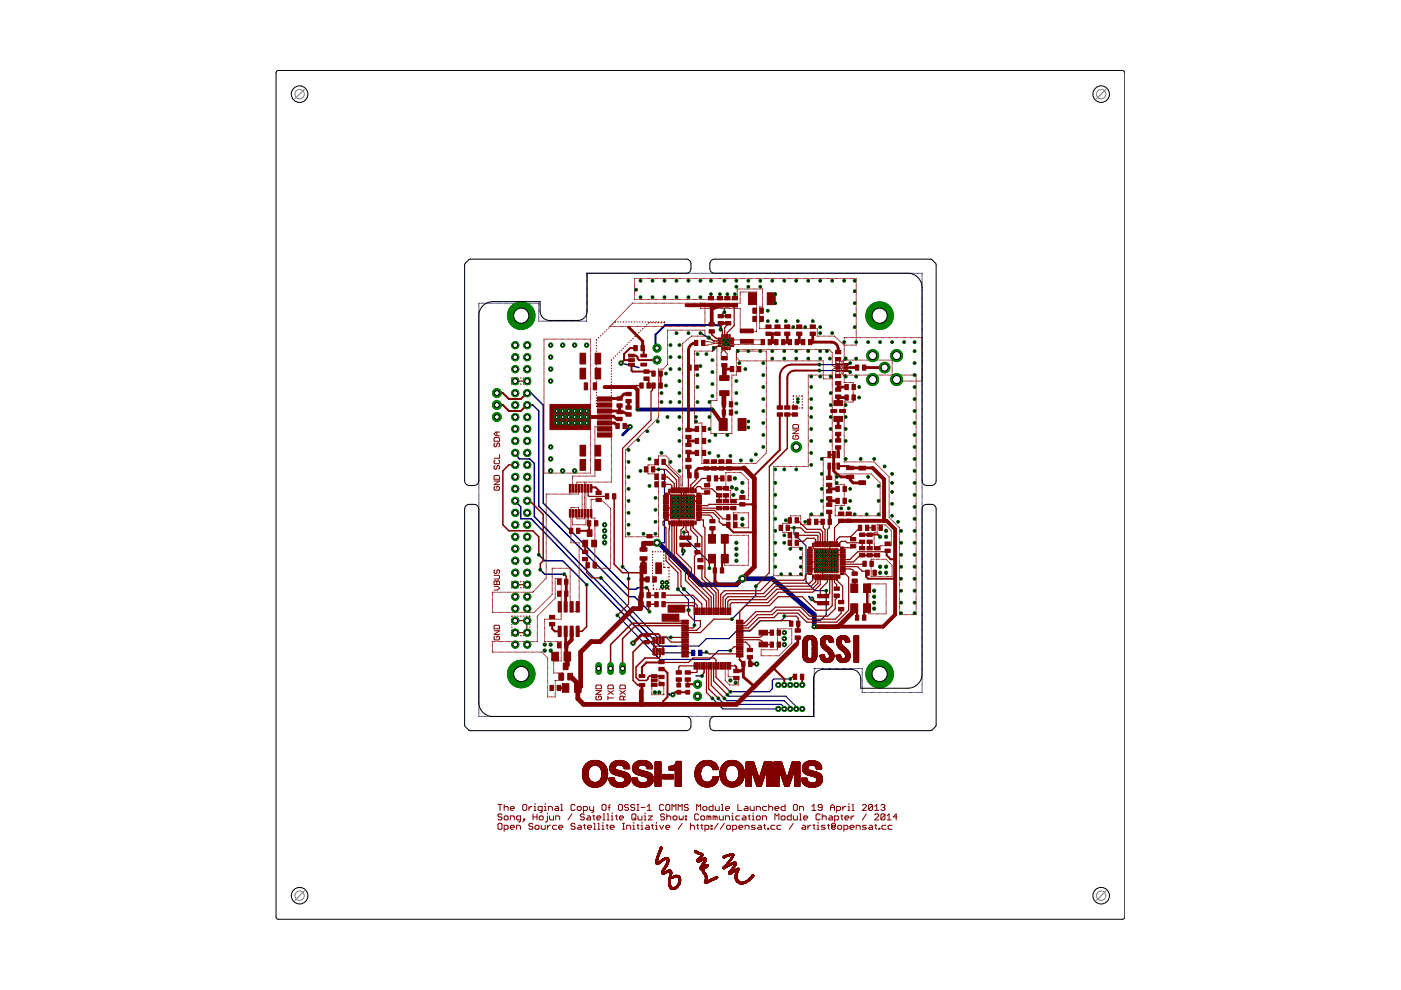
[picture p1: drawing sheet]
<svg xmlns="http://www.w3.org/2000/svg" width="297mm" height="210mm" viewBox="0 0 297 210" stroke-linecap="round" stroke-linejoin="round" font-family="sans-serif">
<g fill="#000080" stroke="#000080" stroke-width=".21">
<path d="M148.1 137.9h.7v1.1h-.7z"/>
<path d="M146.6 137.9h.7v1.1h-.7z"/>
</g>
<g fill="none" stroke="#000080" stroke-width=".21">
<path d="M124.4 58.2h.1M124.4 58.4v.1M124.4 58.7h.1M124.4 58.9v.1M124.4 59.2h.1M124.4 59.4v.1M124.4 59.7h.1M124.4 59.9v.1M124.4 57.9v.1M124.6 57.9h.1M124.9 57.9h.1M125.1 57.9h.1"/>
<path d="M125.3 57.9h.1M125.6 57.9h.1M125.8 57.9h.1M126.1 57.9h.1M126.3 57.9h.1M126.6 57.9h.1M126.8 57.9h.1M127 57.9h.1M127.3 57.9h.1M127.5 57.9h.1M127.8 57.9h.1M128 57.9h.1"/>
<path d="M128.3 57.9h.1M128.5 57.9h.1M128.8 57.9h.1M129 57.9h.1M129.2 57.9h.1M129.5 57.9h.1M129.7 57.9h.1M130 57.9h.1M130.2 57.9h.1M130.5 57.9h.1M130.7 57.9h.1M130.9 57.9h.1"/>
<path d="M131.2 57.9h.1M131.4 57.9h.1M131.7 57.9h.1M131.9 57.9h.1M132.1 57.9h.1M132.4 57.9h.1M132.6 57.9h.1M132.9 57.9h.1M133.1 57.9h.1M133.3 57.9h.1M133.6 57.9h.1M133.8 57.9h.1"/>
<path d="M134.1 57.9h.1M134.3 57.9h.1M134.6 57.9h.1M134.8 57.9h.1M135.1 57.9h.1M135.3 57.9h.1M135.5 57.9h.1M135.8 57.9h.1M136 57.9h.1M136.3 57.9h.1M136.5 57.9h.1M136.8 57.9h.1"/>
<path d="M137 57.9h.1M137.2 57.9h.1M137.5 57.9h.1M137.7 57.9h.1M138 57.9h.1M138.2 57.9h.1M138.5 57.9h.1M138.7 57.9h.1M138.9 57.9h.1M139.2 57.9h.1M139.4 57.9h.1M139.7 57.9h.1"/>
<path d="M139.9 57.9h.1M140.1 57.9h.1M140.4 57.9h.1M140.6 57.9h.1M140.9 57.9h.1M141.1 57.9h.1M141.4 57.9h.1M141.6 57.9h.1M141.8 57.9h.1M142.1 57.9h.1M142.3 57.9h.1M142.6 57.9h.1"/>
<path d="M142.8 57.9h.1M143.1 57.9h.1M143.3 57.9h.1M143.6 57.9h.1M143.8 57.9h.1M144 57.9h.1M144.3 57.9h.1M144.5 57.9h.1M144.8 57.9h.1M145 57.9h.1M145.2 57.9h.1M145.5 57.9h.1"/>
<path d="M145.7 57.9h.1M146 57.9h.1M146.2 57.9h.1M146.5 57.9h.1M146.7 57.9h.1M146.9 57.9h.1M147.2 57.9h.1M147.4 57.9h.1M147.7 57.9h.1M147.9 57.9h.1M148.1 57.9h.1M148.4 57.9h.1"/>
<path d="M148.6 57.9h.1M148.9 57.9h.1M149.1 57.9h.1M149.4 57.9h.1M149.6 57.9h.1M149.8 57.9h.1M150.1 57.9h.1M150.3 57.9h.1M150.6 57.9h.1M150.8 57.9h.1M151.1 57.9h.1M151.3 57.9h.1"/>
<path d="M151.6 57.9h.1M151.8 57.9h.1M152 57.9h.1M152.3 57.9h.1M152.5 57.9h.1M152.8 57.9h.1M153 57.9h.1M153.2 57.9h.1M153.5 57.9h.1M153.7 57.9h.1M154 57.9h.1M154.2 57.9h.1"/>
<path d="M154.5 57.9h.1M154.7 57.9h.1M154.9 57.9h.1M155.2 57.9h.1M155.4 57.9h.1M155.7 57.9h.1M155.9 57.9h.1M156.1 57.9h.1M156.4 57.9h.1M156.6 57.9h.1M156.9 57.9h.1M157.1 57.9h.1"/>
<path d="M157.4 57.9h.1M157.6 57.9h.1M157.9 57.9h.1M158.1 57.9h.1M158.3 57.9h.1M158.6 57.9h.1M158.8 57.9h.1M159.1 57.9h.1M159.3 57.9h.1M159.6 57.9h.1M159.8 57.9h.1M160 57.9h.1"/>
<path d="M160.3 57.9h.1M160.5 57.9h.1M160.8 57.9h.1M161 57.9h.1M161.2 57.9h.1M161.5 57.9h.1M161.7 57.9h.1M162 57.9h.1M162.2 57.9h.1M162.5 57.9h.1M162.7 57.9h.1M162.9 57.9h.1"/>
<path d="M163.2 57.9h.1M163.4 57.9h.1M163.7 57.9h.1M163.9 57.9h.1M164.2 57.9h.1M164.4 57.9h.1M164.6 57.9h.1M164.9 57.9h.1M165.1 57.9h.1M165.4 57.9h.1M165.6 57.9h.1M165.9 57.9h.1"/>
<path d="M166.1 57.9h.1M166.3 57.9h.1M166.6 57.9h.1M166.8 57.9h.1M167.1 57.9h.1M167.3 57.9h.1M167.6 57.9h.1M167.8 57.9h.1M168 57.9h.1M168.3 57.9h.1M168.5 57.9h.1M168.8 57.9h.1"/>
<path d="M169 57.9h.1M169.2 57.9h.1M169.5 57.9h.1M169.7 57.9h.1M170 57.9h.1M170.2 57.9h.1M170.5 57.9h.1M170.7 57.9h.1M170.9 57.9h.1M171.2 57.9h.1M171.4 57.9h.1M171.7 57.9h.1"/>
<path d="M171.9 57.9h.1M172.2 57.9h.1M172.4 57.9h.1M172.7 57.9h.1M172.9 57.9h.1M173.1 57.9h.1M173.4 57.9h.1M173.6 57.9h.1M173.9 57.9h.1M174.1 57.9h.1M174.3 57.9h.1M174.6 57.9h.1"/>
<path d="M174.8 57.9h.1M175.1 57.9h.1M175.3 57.9h.1M175.6 57.9h.1M175.8 57.9h.1M176 57.9h.1M176.3 57.9h.1M176.5 57.9h.1M176.8 57.9h.1M177 57.9h.1M177.2 57.9h.1M177.5 57.9h.1"/>
<path d="M177.7 57.9h.1M178 57.9h.1M178.2 57.9h.1M178.5 57.9h.1M178.7 57.9h.1M178.9 57.9h.1M179.2 57.9h.1M179.4 57.9h.1M179.7 57.9h.1M179.9 57.9h.1M180.2 57.9h.1M180.4 57.9h.1"/>
<path d="M180.7 57.9h.1M180.9 57.9h.1M181.1 57.9h.1M181.4 57.9h.1M181.6 57.9h.1M181.9 57.9h.1M182.1 57.9h.1M182.4 57.9h.1M182.6 57.9h.1M182.8 57.9h.1M183.1 57.9h.1M183.3 57.9h.1"/>
<path d="M183.6 57.9h.1M183.8 57.9h.1M184 57.9h.1M184.3 57.9h.1M184.5 57.9h.1M184.8 57.9h.1M185 57.9h.1M185.3 57.9h.1M185.5 57.9h.1M185.7 57.9h.1M186 57.9h.1M186.2 57.9h.1"/>
<path d="M186.5 57.9h.1M186.7 57.9h.1M187 57.9h.1M187.2 57.9h.1M187.5 57.9h.1M187.7 57.9h.1M187.9 57.9h.1M188.2 57.9h.1M188.4 57.9h.1M188.7 57.9h.1M188.9 57.9h.1M189.1 57.9h.1"/>
<path d="M189.4 57.9h.1M189.6 57.9h.1M189.9 57.9h.1M190.1 57.9h.1M190.4 57.9h.1M190.6 57.9h.1M190.8 57.9h.1M191.1 57.9h.1M191.3 57.9h.1M191.6 57.9h.1M191.8 57.9h.1M192 57.9h.1"/>
<path d="M192.3 57.9h.1M192.5 57.9h.1M192.8 57.9h.1M193 57.9h.1M193.3 57.9h.1M193.5 57.9h.1M193.7 57.9h.1M194 57.9h.1M194.2 57.9h.1M194.5 57.9h.1M194.7 57.9h.1M195 57.9h.1"/>
<path d="M195.2 57.9h.1M195.5 57.9v.1M195.5 58.2h.1M195.5 58.4v.1M195.5 58.7h.1M195.5 58.9h.1M195.5 59.2h.1M195.5 59.4h.1M195.5 59.6v.1M195.5 59.9h.1M101.5 64.3h.1M101.5 64.5v.1"/>
<path d="M101.5 64.8h.1M101.5 65v.1M101.5 65.3h.1M101.5 65.5v.1M101.5 65.7v.1M101.5 66h.1M101.5 66.2v.1M101.5 66.5h.1M101.5 66.7v.1M101.5 67h.1M101.5 67.2h.1M101.5 67.4v.1"/>
<path d="M101.5 67.7h.1M101.5 67.9v.1M101.5 68.2h.1M101.5 68.4v.1M101.5 68.7h.1M101.5 68.9h.1M101.5 69.1v.1M101.5 69.4h.1M101.5 69.6v.1M101.5 69.9h.1M101.5 70.1h.1M101.5 70.4h.1"/>
<path d="M101.5 70.6h.1M101.5 70.8v.1M101.5 71.1h.1M101.5 71.3v.1M101.5 71.6h.1M101.5 71.8v.1M101.5 72.1h.1M101.5 72.3h.1M101.5 72.5v.1M101.5 72.8h.1M101.5 73v.1M101.5 73.3h.1"/>
<path d="M101.5 73.5v.1M101.5 73.7v.1M101.5 74h.1M101.5 74.2v.1M101.5 74.5h.1M101.5 74.7v.1M101.5 75h.1M101.5 75.2h.1M101.5 75.4v.1M101.5 75.7h.1M101.5 75.9v.1M101.5 76.2h.1"/>
<path d="M101.5 76.4v.1M101.5 76.7h.1M101.5 76.9h.1M101.5 77.2h.1M101.5 77.4h.1M101.5 77.6v.1M101.5 77.9h.1M101.5 78.1v.1M101.5 78.4h.1M101.5 78.6h.1M101.5 78.8v.1M101.5 79.1h.1"/>
<path d="M101.5 79.3v.1M101.5 79.6h.1M101.5 79.8v.1M101.8 64.3h.1M102 64.3h.1M102.3 64.3h.1M102.5 64.3h.1M102.7 64.3h.1M103 64.3h.1M103.2 64.3h.1M103.5 64.3h.1M103.7 64.3h.1"/>
<path d="M104 64.3h.1M104.2 64.3h.1M104.5 64.3h.1M104.7 64.3h.1M104.9 64.3h.1M105.2 64.3h.1M105.4 64.3h.1M105.7 64.3h.1M105.9 64.3h.1M106.2 64.3h.1M106.4 64.3h.1M106.6 64.3h.1"/>
<path d="M106.9 64.3h.1M107.1 64.3h.1M107.4 64.3h.1M107.6 64.3h.1M107.9 64.3h.1M108.1 64.3h.1M108.4 64.3h.1M108.6 64.3h.1M108.8 64.3h.1M109.1 64.3h.1M109.3 64.3h.1M109.6 64.3h.1"/>
<path d="M109.8 64.3h.1M110 64.3h.1M110.3 64.3h.1M110.5 64.3h.1M110.8 64.3h.1M111 64.3h.1M111.3 64.3h.1M111.5 64.3h.1M111.7 64.3h.1M112 64.3h.1M112.2 64.3h.1M112.5 64.3h.1"/>
<path d="M112.7 64.3h.1M113 64.3h.1M113.2 64.3h.1M113.5 64.3h.1M113.7 64.3h.1M113.9 64.3h.1M114.2 64.3h.1M114.2 64.5v.1M114.2 64.8h.1M114.2 65v.1M114.2 65.3h.1M114.2 65.5v.1"/>
<path d="M114.2 65.8h.1M114.2 66v.1M114.2 66.3h.1M114.2 66.5v.1M114.2 66.8h.1M114.2 67.1h.1M114.2 67.3v.1M114.2 67.5v.1M114.2 67.8h.1M114.2 68.1h.1M114.5 68.1h.1M114.7 68.1h.1"/>
<path d="M115 68.1h.1M115.2 68.1h.1M115.5 68.1h.1M115.7 68.1h.1M116 68.1h.1M116.2 68.1h.1M116.4 68.1h.1M116.7 68.1h.1M116.9 68.1h.1M117.2 68.1h.1M117.4 68.1h.1M117.7 68.1h.1"/>
<path d="M117.9 68.1h.1M118.2 68.1h.1M118.4 68.1h.1M118.7 68.1h.1M118.9 68.1h.1M119.2 68.1h.1M119.4 68.1h.1M119.7 68.1h.1M119.9 68.1h.1M120.1 68.1h.1M120.4 68.1h.1M120.6 68.1h.1"/>
<path d="M120.9 68.1h.1M121.1 68.1h.1M121.4 68.1h.1M121.6 68.1h.1M121.9 68.1h.1M122.1 68.1h.1M122.4 68.1h.1M122.6 68.1h.1M122.9 68.1h.1M123.1 68.1h.1M123.4 68.1h.1M123.6 68.1h.1"/>
<path d="M123.8 68.1h.1M124.1 68.1h.1M124.3 68.1h.1M124.4 60.2h.1M124.4 60.4v.1M124.4 60.7h.1M124.4 60.9h.1M124.4 61.2h.1M124.4 61.4h.1M124.4 61.6v.1M124.4 61.9h.1M124.4 62.1v.1"/>
<path d="M124.4 62.4h.1M124.4 62.6v.1M124.4 62.9h.1M124.4 63.1v.1M124.4 63.4h.1M124.4 63.6v.1M124.4 63.9h.1M124.4 64.1v.1M124.4 64.3v.1M124.4 64.6h.1M124.4 64.9h.1M124.4 65.1h.1"/>
<path d="M124.4 65.3v.1M124.4 65.6h.1M124.4 65.8v.1M124.4 66.1h.1M124.4 66.3v.1M124.4 66.6h.1M124.4 66.8v.1M124.4 67.1h.1M124.4 67.3v.1M124.4 67.6h.1M124.4 67.8v.1M124.4 68.1h.1"/>
<path d="M195.5 60.1v.1M195.5 60.4h.1M195.5 60.6v.1M195.5 60.9h.1M195.5 61.1h.1M195.5 61.3v.1M195.5 61.6h.1M195.5 61.8v.1M195.5 62.1h.1M195.5 62.3v.1M195.5 62.5v.1M195.5 62.8h.1"/>
<path d="M195.5 63v.1M195.5 63.3h.1M195.5 63.5v.1M195.5 63.8h.1M195.5 64v.1M195.5 64.3h.1M195.5 64.5h.1M195.5 64.7v.1M195.5 65h.1M195.5 65.2v.1M195.5 65.5h.1M195.5 65.7h.1"/>
<path d="M195.5 66h.1M195.5 66.2h.1M195.5 66.4v.1M195.5 66.7h.1M195.5 66.9v.1M195.5 67.2h.1M195.5 67.4v.1M195.5 67.6v.1M195.5 67.9h.1M195.5 68.1v.1M195.5 68.4h.1M195.5 68.6v.1"/>
<path d="M195.5 68.9h.1M195.5 69.1v.1M195.5 69.3v.1M195.5 69.6h.1M195.5 69.8v.1M195.5 70.1h.1M195.5 70.3v.1M195.5 70.6h.1M195.5 70.8h.1M195.5 71.1h.1M195.5 71.3h.1M195.5 71.5v.1"/>
<path d="M195.5 71.8h.1M195.5 72v.1M195.5 72.3h.1M195.5 72.5h.1M195.5 72.7v.1M195.5 73h.1M195.5 73.2v.1M195.5 73.5h.1M195.5 73.7v.1M195.5 74h.1M195.5 74.2v.1M195.5 74.4v.1"/>
<path d="M195.5 74.7h.1M195.5 74.9v.1M195.5 75.2h.1M195.5 75.4v.1M195.5 75.6v.1M195.5 75.9h.1M195.5 76.1v.1M195.5 76.4h.1M195.5 76.6v.1M195.5 76.9h.1M195.5 77.1v.1M195.5 77.4h.1"/>
<path d="M195.5 77.6h.1M195.5 77.9h.1M195.5 78.1h.1M195.5 78.3v.1M195.5 78.6h.1M195.5 78.8v.1M195.5 79.1h.1M195.5 79.3v.1M195.5 79.5v.1M195.5 79.8h.1M101.5 80.1h.1M101.5 80.3h.1"/>
<path d="M101.5 80.5v.1M101.5 80.8h.1M101.5 81v.1M101.5 81.3h.1M101.5 81.5v.1M101.5 81.7v.1M101.5 82h.1M101.5 82.2v.1M101.5 82.5h.1M101.5 82.7v.1M101.5 83h.1M101.5 83.2h.1"/>
<path d="M101.5 83.5h.1M101.5 83.7h.1M101.5 83.9v.1M101.5 84.2h.1M101.5 84.4v.1M101.5 84.7h.1M101.5 84.9h.1M101.5 85.2h.1M101.5 85.4h.1M101.5 85.6v.1M101.5 85.9h.1M101.5 86.1v.1"/>
<path d="M101.5 86.4h.1M101.5 86.6v.1M101.5 86.8v.1M101.5 87.1h.1M101.5 87.3v.1M101.5 87.6h.1M101.5 87.8v.1M101.5 88.1h.1M101.5 88.3h.1M101.5 88.5v.1M101.5 88.8h.1M101.5 89v.1"/>
<path d="M101.5 89.3h.1M101.5 89.5v.1M101.5 89.8h.1M101.5 90h.1M101.5 90.3h.1M101.5 90.5h.1M101.5 90.7v.1M101.5 91h.1M101.5 91.2h.1M101.5 91.5h.1M101.5 91.7h.1M101.5 91.9v.1"/>
<path d="M101.5 92.2h.1M101.5 92.4v.1M101.5 92.7h.1M101.5 92.9v.1M101.5 93.2h.1M101.5 93.4v.1M101.5 93.6v.1M101.5 93.9h.1M101.5 94.1v.1M101.5 94.4h.1M101.5 94.6v.1M101.5 94.8v.1"/>
<path d="M101.5 95.1h.1M101.5 95.3v.1M101.5 95.6h.1M101.5 95.8v.1M101.5 96.1h.1M101.5 96.3v.1M101.5 96.5v.1M101.5 96.8h.1M101.5 97v.1M101.5 97.3h.1M101.5 97.5v.1M101.5 97.8h.1"/>
<path d="M101.5 98h.1M101.5 98.3h.1M101.5 98.5h.1M101.5 98.7v.1M101.5 99h.1M101.5 99.2v.1M101.5 99.5h.1M101.5 99.7h.1M101.5 99.9v.1M195.5 80v.1M195.5 80.3h.1M195.5 80.5v.1"/>
<path d="M195.5 80.8h.1M195.5 81h.1M195.5 81.2v.1M195.5 81.5h.1M195.5 81.7v.1M195.5 82h.1M195.5 82.2v.1M195.5 82.5h.1M195.5 82.7h.1M195.5 82.9v.1M195.5 83.2h.1M195.5 83.4v.1"/>
<path d="M195.5 83.7h.1M195.5 83.9h.1M195.5 84.2h.1M195.5 84.4h.1M195.5 84.6v.1M195.5 84.9h.1M195.5 85.1v.1M195.5 85.4h.1M195.5 85.6v.1M195.5 85.9h.1M195.5 86.1h.1M195.5 86.3v.1"/>
<path d="M195.5 86.6h.1M195.5 86.8v.1M195.5 87.1h.1M195.5 87.3v.1M195.5 87.5v.1M195.5 87.8h.1M195.5 88v.1M195.5 88.3h.1M195.5 88.5v.1M195.5 88.8h.1M195.5 89h.1M195.5 89.3h.1"/>
<path d="M195.5 89.5h.1M195.5 89.7v.1M195.5 90h.1M195.5 90.2v.1M195.5 90.5h.1M195.5 90.7h.1M195.5 91h.1M195.5 91.2h.1M195.5 91.4v.1M195.5 91.7h.1M195.5 91.9v.1M195.5 92.2h.1"/>
<path d="M195.5 92.4v.1M195.5 92.6v.1M195.5 92.9h.1M195.5 93.1v.1M195.5 93.4h.1M195.5 93.6v.1M195.5 93.9h.1M195.5 94.1h.1M195.5 94.3v.1M195.5 94.6h.1M195.5 94.8v.1M195.5 95.1h.1"/>
<path d="M195.5 95.3v.1M195.5 95.6h.1M195.5 95.8h.1M195.5 96.1h.1M195.5 96.3h.1M195.5 96.5v.1M195.5 96.8h.1M195.5 97v.1M195.5 97.3h.1M195.5 97.5v.1M195.5 97.7v.1M195.5 98h.1"/>
<path d="M195.5 98.2v.1M195.5 98.5h.1M195.5 98.7v.1M195.5 99h.1M195.5 99.2v.1M195.5 99.4v.1M195.5 99.7h.1M195.5 99.9v.1M101.5 100.2h.1M101.5 100.4v.1M101.5 100.7h.1M101.5 100.9v.1"/>
<path d="M101.5 101.2h.1M101.5 101.4v.1M101.5 101.6v.1M101.5 101.9h.1M101.5 102.1v.1M101.5 102.4h.1M101.5 102.6v.1M101.5 102.8v.1M101.5 103.1h.1M101.5 103.3v.1M101.5 103.6h.1M101.5 103.8v.1"/>
<path d="M101.5 104.1h.1M101.5 104.3v.1M101.5 104.6h.1M101.5 104.8h.1M101.5 105.1h.1M101.5 105.3h.1M101.5 105.5v.1M101.5 105.8h.1M101.5 106h.1M101.5 106.3h.1M101.5 106.5h.1M101.5 106.7v.1"/>
<path d="M101.5 107h.1M101.5 107.2v.1M101.5 107.5h.1M101.5 107.7v.1M101.5 107.9v.1M101.5 108.2h.1M101.5 108.4v.1M101.5 108.7h.1M101.5 108.9v.1M101.5 109.2h.1M101.5 109.4v.1M101.5 109.6v.1"/>
<path d="M101.5 109.9h.1M101.5 110.1v.1M101.5 110.4h.1M101.5 110.6v.1M101.5 110.9h.1M101.5 111.1h.1M101.5 111.4h.1M101.5 111.6h.1M101.5 111.8v.1M101.5 112.1h.1M101.5 112.3v.1M101.5 112.6h.1"/>
<path d="M101.5 112.8h.1M101.5 113.1h.1M101.5 113.3h.1M101.5 113.5v.1M101.5 113.8h.1M101.5 114v.1M101.5 114.3h.1M101.5 114.5v.1M101.5 114.7v.1M101.5 115h.1M101.5 115.2v.1M101.5 115.5h.1"/>
<path d="M101.5 115.7v.1M101.5 116h.1M101.5 116.2h.1M101.5 116.4v.1M101.5 116.7h.1M101.5 116.9v.1M101.5 117.2h.1M101.5 117.4v.1M101.5 117.6v.1M101.5 117.9h.1M101.5 118.1v.1M101.5 118.4h.1"/>
<path d="M101.5 118.6v.1M101.5 118.9h.1M101.5 119.1h.1M101.5 119.4h.1M101.5 119.6h.1M101.5 119.8v.1M195.5 100.2h.1M195.5 100.4v.1M195.5 100.7h.1M195.5 100.9h.1M195.5 101.2h.1M195.5 101.4h.1"/>
<path d="M195.5 101.6v.1M195.5 101.9h.1M195.5 102.1v.1M195.5 102.4h.1M195.5 102.6h.1M195.5 102.8v.1M195.5 103.1h.1M195.5 103.3v.1M195.5 103.6h.1M195.5 103.8v.1M195.5 104.1h.1M195.5 104.3v.1"/>
<path d="M195.5 104.5v.1M195.5 104.8h.1M195.5 105v.1M195.5 105.3h.1M195.5 105.5v.1M195.5 105.7v.1M195.5 106h.1M195.5 106.2v.1M195.5 106.5h.1M195.5 106.7v.1M195.5 107h.1M195.5 107.2v.1"/>
<path d="M195.5 107.5h.1M195.5 107.7h.1M195.5 107.9v.1M195.5 108.2h.1M195.5 108.4v.1M195.5 108.7h.1M195.5 108.9v.1M195.5 109.2h.1M195.5 109.4h.1M195.5 109.6v.1M195.5 109.9h.1M195.5 110.1v.1"/>
<path d="M195.5 110.4h.1M195.5 110.6v.1M195.5 110.8v.1M195.5 111.1h.1M195.5 111.3v.1M195.5 111.6h.1M195.5 111.8v.1M195.5 112.1h.1M195.5 112.3v.1M195.5 112.6h.1M195.5 112.8h.1M195.5 113v.1"/>
<path d="M195.5 113.3h.1M195.5 113.5v.1M195.5 113.8h.1M195.5 114h.1M195.5 114.3h.1M195.5 114.5h.1M195.5 114.7v.1M195.5 115h.1M195.5 115.2v.1M195.5 115.5h.1M195.5 115.7v.1M195.5 116h.1"/>
<path d="M195.5 116.2h.1M195.5 116.4v.1M195.5 116.7h.1M195.5 116.9v.1M195.5 117.2h.1M195.5 117.4v.1M195.5 117.6v.1M195.5 117.9h.1M195.5 118.1v.1M195.5 118.4h.1M195.5 118.6v.1M195.5 118.9h.1"/>
<path d="M195.5 119.1h.1M195.5 119.4h.1M195.5 119.6h.1M195.5 119.8v.1M101.5 120.1h.1M101.5 120.3v.1M101.5 120.6h.1M101.5 120.8h.1M101.5 121.1h.1M101.5 121.3h.1M101.5 121.5v.1M101.5 121.8h.1"/>
<path d="M101.5 122v.1M101.5 122.3h.1M101.5 122.5v.1M101.5 122.7v.1M101.5 123h.1M101.5 123.2v.1M101.5 123.5h.1M101.5 123.7v.1M101.5 124h.1M101.5 124.2h.1M101.5 124.4v.1M101.5 124.7h.1"/>
<path d="M101.5 124.9v.1M101.5 125.2h.1M101.5 125.4v.1M101.5 125.7h.1M101.5 125.9h.1M101.5 126.2h.1M101.5 126.4h.1M101.5 126.6v.1M101.5 126.9h.1M101.5 127.1h.1M101.5 127.4h.1M101.5 127.6h.1"/>
<path d="M101.5 127.8v.1M101.5 128.1h.1M101.5 128.3v.1M101.5 128.6h.1M101.5 128.8v.1M101.5 129.1h.1M101.5 129.3h.1M101.5 129.5v.1M101.5 129.8h.1M101.5 130v.1M101.5 130.3h.1M101.5 130.5v.1"/>
<path d="M101.5 130.7v.1M101.5 131h.1M101.5 131.2v.1M101.5 131.5h.1M101.5 131.7v.1M101.5 132h.1M101.5 132.2h.1M101.5 132.5h.1M101.5 132.7h.1M101.5 132.9v.1M101.5 133.2h.1M101.5 133.4v.1"/>
<path d="M101.5 133.7h.1M101.5 133.9h.1M101.5 134.2h.1M101.5 134.4h.1M101.5 134.6v.1M101.5 134.9h.1M101.5 135.1v.1M101.5 135.4h.1M101.5 135.6v.1M101.5 135.8v.1M101.5 136.1h.1M101.5 136.3v.1"/>
<path d="M101.5 136.6h.1M101.5 136.8v.1M101.5 137.1h.1M101.5 137.3v.1M101.5 137.5v.1M101.5 137.8h.1M101.5 138v.1M101.5 138.3h.1M101.5 138.5v.1M101.5 138.8h.1M101.5 139h.1M101.5 139.2v.1"/>
<path d="M101.5 139.5h.1M101.5 139.7v.1M101.5 140h.1M195.5 120.1h.1M195.5 120.3v.1M195.5 120.6h.1M195.5 120.8h.1M195.5 121.1h.1M195.5 121.3h.1M195.5 121.5v.1M195.5 121.8h.1M195.5 122v.1"/>
<path d="M195.5 122.3h.1M195.5 122.5v.1M195.5 122.7v.1M195.5 123h.1M195.5 123.2v.1M195.5 123.5h.1M195.5 123.7v.1M195.5 124h.1M195.5 124.2h.1M195.5 124.4v.1M195.5 124.7h.1M195.5 124.9v.1"/>
<path d="M195.5 125.2h.1M195.5 125.4v.1M195.5 125.7h.1M195.5 125.9h.1M195.5 126.2h.1M195.5 126.4h.1M195.5 126.6v.1M195.5 126.9h.1M195.5 127.1v.1M195.5 127.4h.1M195.5 127.6h.1M195.5 127.8v.1"/>
<path d="M195.5 128.1h.1M195.5 128.3v.1M195.5 128.6h.1M195.5 128.8v.1M195.5 129.1h.1M195.5 129.3h.1M195.5 129.5v.1M195.5 129.8h.1M195.5 130v.1M195.5 130.3h.1M195.5 130.5v.1M195.5 130.8h.1"/>
<path d="M195.5 131h.1M195.5 131.2v.1M195.5 131.5h.1M195.5 131.7v.1M195.5 132h.1M195.5 132.2h.1M195.5 132.5h.1M195.5 132.7h.1M195.5 132.9v.1M195.5 133.2h.1M195.5 133.4v.1M195.5 133.7h.1"/>
<path d="M195.5 133.9v.1M195.5 134.2h.1M195.5 134.4v.1M195.5 134.6v.1M195.5 134.9h.1M195.5 135.1v.1M195.5 135.4h.1M195.5 135.6v.1M195.5 135.8v.1M195.5 136.1h.1M195.5 136.3v.1M195.5 136.6h.1"/>
<path d="M195.5 136.8v.1M195.5 137.1h.1M195.5 137.3v.1M195.5 137.6h.1M195.5 137.8h.1M195.5 138v.1M195.5 138.3h.1M195.5 138.5v.1M195.5 138.8h.1M195.5 139h.1M195.5 139.3h.1M195.5 139.5h.1"/>
<path d="M195.5 139.7v.1M195.5 140h.1M101.5 151.9h.1M101.5 140.2v.1M101.5 140.5h.1M101.5 140.7h.1M101.5 140.9v.1M101.5 141.2h.1M101.5 141.4v.1M101.5 141.7h.1M101.5 141.9h.1M101.5 142.2h.1"/>
<path d="M101.5 142.4h.1M101.5 142.6v.1M101.5 142.9h.1M101.5 143.1v.1M101.5 143.4h.1M101.5 143.6v.1M101.5 143.8v.1M101.5 144.1h.1M101.5 144.3v.1M101.5 144.6h.1M101.5 144.8v.1M101.5 145.1h.1"/>
<path d="M101.5 145.3v.1M101.5 145.5v.1M101.5 145.8h.1M101.5 146v.1M101.5 146.3h.1M101.5 146.5v.1M101.5 146.8h.1M101.5 147h.1M101.5 147.3h.1M101.5 147.5h.1M101.5 147.7v.1M101.5 148h.1"/>
<path d="M101.5 148.2v.1M101.5 148.5h.1M101.5 148.7h.1M101.5 148.9v.1M101.5 149.2h.1M101.5 149.4v.1M101.5 149.7h.1M101.5 149.9v.1M101.5 150.2h.1M101.5 150.4v.1M101.5 150.6v.1M101.5 150.9h.1"/>
<path d="M101.5 151.1v.1M101.5 151.4h.1M101.5 151.6v.1M101.5 151.8v.1M101.8 151.9h.1M102 151.9h.1M102.3 151.9h.1M102.5 151.9h.1M102.7 151.9h.1M103 151.9h.1M103.2 151.9h.1M103.5 151.9h.1"/>
<path d="M103.7 151.9h.1M103.9 151.9h.1M104.2 151.9h.1M104.4 151.9h.1M104.7 151.9h.1M104.9 151.9h.1M105.2 151.9h.1M105.4 151.9h.1M105.6 151.9h.1M105.9 151.9h.1M106.1 151.9h.1M106.4 151.9h.1"/>
<path d="M106.6 151.9h.1M106.9 151.9h.1M107.1 151.9h.1M107.4 151.9h.1M107.6 151.9h.1M107.8 151.9h.1M108.1 151.9h.1M108.3 151.9h.1M108.6 151.9h.1M108.8 151.9h.1M109.1 151.9h.1M109.3 151.9h.1"/>
<path d="M109.5 151.9h.1M109.8 151.9h.1M110 151.9h.1M110.3 151.9h.1M110.5 151.9h.1M110.7 151.9h.1M111 151.9h.1M111.2 151.9h.1M111.5 151.9h.1M111.7 151.9h.1M112 151.9h.1M112.2 151.9h.1"/>
<path d="M112.4 151.9h.1M112.7 151.9h.1M112.9 151.9h.1M113.2 151.9h.1M113.4 151.9h.1M113.7 151.9h.1M113.9 151.9h.1M114.1 151.9h.1M114.4 151.9h.1M114.6 151.9h.1M114.9 151.9h.1M115.1 151.9h.1"/>
<path d="M115.4 151.9h.1M115.6 151.9h.1M115.8 151.9h.1M116.1 151.9h.1M116.3 151.9h.1M116.6 151.9h.1M116.8 151.9h.1M117.1 151.9h.1M117.3 151.9h.1M117.5 151.9h.1M117.8 151.9h.1M118 151.9h.1"/>
<path d="M118.3 151.9h.1M118.5 151.9h.1M118.7 151.9h.1M119 151.9h.1M119.2 151.9h.1M119.5 151.9h.1M119.7 151.9h.1M120 151.9h.1M120.2 151.9h.1M120.4 151.9h.1M120.7 151.9h.1M120.9 151.9h.1"/>
<path d="M121.2 151.9h.1M121.4 151.9h.1M121.7 151.9h.1M121.9 151.9h.1M122.2 151.9h.1M122.4 151.9h.1M122.6 151.9h.1M122.9 151.9h.1M123.1 151.9h.1M123.4 151.9h.1M123.6 151.9h.1M123.8 151.9h.1"/>
<path d="M124.1 151.9h.1M124.3 151.9h.1M124.6 151.9h.1M124.8 151.9h.1M125.1 151.9h.1M125.3 151.9h.1M125.5 151.9h.1M125.8 151.9h.1M126 151.9h.1M126.3 151.9h.1M126.5 151.9h.1M126.7 151.9h.1"/>
<path d="M127 151.9h.1M127.2 151.9h.1M127.5 151.9h.1M127.7 151.9h.1M128 151.9h.1M128.2 151.9h.1M128.4 151.9h.1M128.7 151.9h.1M128.9 151.9h.1M129.2 151.9h.1M129.4 151.9h.1M129.7 151.9h.1"/>
<path d="M129.9 151.9h.1M130.2 151.9h.1M130.4 151.9h.1M130.6 151.9h.1M130.9 151.9h.1M131.1 151.9h.1M131.4 151.9h.1M131.6 151.9h.1M131.8 151.9h.1M132.1 151.9h.1M132.3 151.9h.1M132.6 151.9h.1"/>
<path d="M132.8 151.9h.1M133.1 151.9h.1M133.3 151.9h.1M133.5 151.9h.1M133.8 151.9h.1M134 151.9h.1M134.3 151.9h.1M134.5 151.9h.1M134.7 151.9h.1M135 151.9h.1M135.2 151.9h.1M135.5 151.9h.1"/>
<path d="M135.7 151.9h.1M136 151.9h.1M136.2 151.9h.1M136.5 151.9h.1M136.7 151.9h.1M136.9 151.9h.1M137.2 151.9h.1M137.4 151.9h.1M137.7 151.9h.1M137.9 151.9h.1M138.2 151.9h.1M138.4 151.9h.1"/>
<path d="M138.6 151.9h.1M138.9 151.9h.1M139.1 151.9h.1M139.4 151.9h.1M139.6 151.9h.1M139.8 151.9h.1M140.1 151.9h.1M140.3 151.9h.1M140.6 151.9h.1M140.8 151.9h.1M141.1 151.9h.1M141.3 151.9h.1"/>
<path d="M141.5 151.9h.1M141.8 151.9h.1M142 151.9h.1M142.3 151.9h.1M142.5 151.9h.1M142.8 151.9h.1M143 151.9h.1M143.2 151.9h.1M143.5 151.9h.1M143.7 151.9h.1M144 151.9h.1M144.2 151.9h.1"/>
<path d="M144.5 151.9h.1M144.7 151.9h.1M144.9 151.9h.1M145.2 151.9h.1M145.4 151.9h.1M145.7 151.9h.1M145.9 151.9h.1M146.2 151.9h.1M146.4 151.9h.1M146.6 151.9h.1M146.9 151.9h.1M147.1 151.9h.1"/>
<path d="M147.4 151.9h.1M147.6 151.9h.1M147.8 151.9h.1M148.1 151.9h.1M148.3 151.9h.1M148.6 151.9h.1M148.8 151.9h.1M149.1 151.9h.1M149.3 151.9h.1M149.5 151.9h.1M149.8 151.9h.1M150 151.9h.1"/>
<path d="M150.3 151.9h.1M150.5 151.9h.1M150.8 151.9h.1M151 151.9h.1M151.3 151.9h.1M151.5 151.9h.1M151.7 151.9h.1M152 151.9h.1M152.2 151.9h.1M152.5 151.9h.1M152.7 151.9h.1M153 151.9h.1"/>
<path d="M153.2 151.9h.1M153.4 151.9h.1M153.7 151.9h.1M153.9 151.9h.1M154.2 151.9h.1M154.4 151.9h.1M154.6 151.9h.1M154.9 151.9h.1M155.1 151.9h.1M155.4 151.9h.1M155.6 151.9h.1M155.9 151.9h.1"/>
<path d="M156.1 151.9h.1M156.3 151.9h.1M156.6 151.9h.1M156.8 151.9h.1M157.1 151.9h.1M157.3 151.9h.1M157.5 151.9h.1M157.8 151.9h.1M158 151.9h.1M158.3 151.9h.1M158.5 151.9h.1M158.8 151.9h.1"/>
<path d="M159 151.9h.1M159.3 151.9h.1M159.5 151.9h.1M159.7 151.9h.1M160 151.9h.1M160.2 151.9h.1M160.5 151.9h.1M160.7 151.9h.1M161 151.9h.1M161.2 151.9h.1M161.4 151.9h.1M161.7 151.9h.1"/>
<path d="M161.9 151.9h.1M162.2 151.9h.1M162.4 151.9h.1M162.6 151.9h.1M162.9 151.9h.1M163.1 151.9h.1M163.4 151.9h.1M163.6 151.9h.1M163.9 151.9h.1M164.1 151.9h.1M164.3 151.9h.1M164.6 151.9h.1"/>
<path d="M164.8 151.9h.1M165.1 151.9h.1M165.3 151.9h.1M165.6 151.9h.1M165.8 151.9h.1M166 151.9h.1M166.3 151.9h.1M166.5 151.9h.1M166.8 151.9h.1M167 151.9h.1M167.3 151.9h.1M167.5 151.9h.1"/>
<path d="M167.7 151.9h.1M168 151.9h.1M168.2 151.9h.1M168.5 151.9h.1M168.7 151.9h.1M169 151.9h.1M169.2 151.9h.1M169.4 151.9h.1M169.7 151.9h.1M169.9 151.9h.1M170.2 151.9h.1M170.4 151.9h.1"/>
<path d="M170.6 151.9h.1M170.9 151.9h.1M171.1 151.9h.1M171.4 151.9h.1M171.6 151.9h.1M171.9 151.9h.1M172.1 151.9h.1M172.3 151.9h.1M172.6 142h.1M172.6 142.2v.1M172.6 142.5h.1M172.6 142.7v.1"/>
<path d="M172.6 143h.1M172.6 143.2v.1M172.6 143.5h.1M172.6 143.7v.1M172.6 144h.1M172.6 144.2v.1M172.6 144.5h.1M172.6 144.7h.1M172.6 144.9v.1M172.6 145.2h.1M172.6 145.4v.1M172.6 145.7h.1"/>
<path d="M172.6 145.9v.1M172.6 146.2h.1M172.6 146.4v.1M172.6 146.7h.1M172.6 146.9v.1M172.6 147.2h.1M172.6 147.4v.1M172.6 147.7h.1M172.6 147.9v.1M172.6 148.1v.1M172.6 148.4h.1M172.6 148.7h.1"/>
<path d="M172.6 148.9h.1M172.6 149.1v.1M172.6 149.4h.1M172.6 149.6v.1M172.6 149.9h.1M172.6 150.1v.1M172.6 150.4h.1M172.6 150.6v.1M172.6 150.9h.1M172.6 151.1v.1M172.6 151.4h.1M172.6 151.6v.1"/>
<path d="M172.6 151.8v.1M172.7 141.7l-.1 .1M172.9 141.7h.1M173.1 141.7h.1M173.4 141.7h.1M173.6 141.7h.1M173.9 141.7h.1M174.1 141.7h.1M174.3 141.7h.1M174.6 141.7h.1M174.9 141.7h.1M175.1 141.7h.1"/>
<path d="M175.3 141.7h.1M175.6 141.7h.1M175.8 141.7h.1M176.1 141.7h.1M176.3 141.7h.1M176.6 141.7h.1M176.8 141.7h.1M177.1 141.7h.1M177.3 141.7h.1M177.6 141.7h.1M177.8 141.7h.1M178.1 141.7h.1"/>
<path d="M178.3 141.7h.1M178.6 141.7h.1M178.8 141.7h.1M179 141.7h.1M179.3 141.7h.1M179.5 141.7h.1M179.8 141.7h.1M180 141.7h.1M180.3 141.7h.1M180.5 141.7h.1M180.8 141.7h.1M181 141.7h.1"/>
<path d="M181.3 141.7h.1M181.5 141.7h.1M181.8 141.7h.1M182 141.7h.1M182.2 141.7h.1M182.5 141.7h.1M182.8 141.7v.1M182.8 146.8h.1M182.8 142h.1M182.8 142.2v.1M182.8 142.5v.1M182.8 142.7v.1"/>
<path d="M182.8 143h.1M182.8 143.3h.1M182.8 143.5v.1M182.8 143.7v.1M182.8 144v.1M182.8 144.3h.1M182.8 144.5v.1M182.8 144.8h.1M182.8 145v.1M182.8 145.3h.1M182.8 145.5v.1M182.8 145.8h.1"/>
<path d="M182.8 146v.1M182.8 146.3h.1M182.8 146.5v.1M183 146.8h.1M183.3 146.8h.1M183.5 146.8h.1M183.8 146.8h.1M184 146.8h.1M184.3 146.8h.1M184.5 146.8h.1M184.7 146.8h.1M185 146.8h.1"/>
<path d="M185.2 146.8h.1M185.5 146.8h.1M185.7 146.8h.1M185.9 146.8h.1M186.2 146.8h.1M186.4 146.8h.1M186.7 146.8h.1M186.9 146.8h.1M187.2 146.8h.1M187.4 146.8h.1M187.7 146.8h.1M187.9 146.8h.1"/>
<path d="M188.2 146.8h.1M188.4 146.8h.1M188.6 146.8h.1M188.9 146.8h.1M189.1 146.8h.1M189.4 146.8h.1M189.6 146.8h.1M189.8 146.8h.1M190.1 146.8h.1M190.3 146.8h.1M190.6 146.8h.1M190.8 146.8h.1"/>
<path d="M191.1 146.8h.1M191.3 146.8h.1M191.6 146.8h.1M191.8 146.8h.1M192 146.8h.1M192.3 146.8h.1M192.5 146.8h.1M192.8 146.8h.1M193 146.8h.1M193.3 146.8h.1M193.5 146.8h.1M193.7 146.8h.1"/>
<path d="M194 146.8h.1M194.2 146.8h.1M194.5 146.8h.1M194.7 146.8h.1M195 146.8h.1M195.2 146.8h.1M195.5 146.8h.1M195.5 140.2v.1M195.5 140.5h.1M195.5 140.7v.1M195.5 140.9v.1M195.5 141.2h.1"/>
<path d="M195.5 141.4v.1M195.5 141.7h.1M195.5 141.9v.1M195.5 142.2h.1M195.5 142.4v.1M195.5 142.6v.1M195.5 142.9h.1M195.5 143.1v.1M195.5 143.4h.1M195.5 143.6v.1M195.5 143.9h.1M195.5 144.1h.1"/>
<path d="M195.5 144.4h.1M195.5 144.6h.1M195.5 144.8v.1M195.5 145.1h.1M195.5 145.3v.1M195.5 145.6h.1M195.5 145.8v.1M195.5 146v.1M195.5 146.3h.1M195.5 146.5v.1"/>
</g>
<path d="M152.8 69.8v-.8l-1.4-.1h-10.3l-2.1 2.1v2.5l.3 .3M144.9 116.8v.7l-.2 .1M171.5 126.5l.6 .5M141.8 147.1l.2 .2h.6" fill="none" stroke="#000080" stroke-width=".42"/>
<path d="M131.7 77l3.8 .9M148.5 70.6l1.8 1M151.4 73.8l-.1 .4-.3 .2M153.6 65.6v.6M109.2 96l.9 1.3h2.2l1 1v11.2l26.6 27.5h3.5M111.8 83.4h.8l2.6 2.5v20.8l18.1 18.2h1.6l.3-.3h1.9M111.8 85.9h1.2l1.2 1.2v20.2l19.1 19.2h1.2l3.2 3.2M109.2 106.2l1.2 1.3v2.5h2.2l27.5 28.4M109.2 106.2h.1M114.2 117.6l1.3 1.3h3.8l5.1 5.1M114.6 120.8l.9 1h4.1M147.6 143.3h1.2" fill="none" stroke="#000080" stroke-width=".32"/>
<path d="M133.6 90.5l-1.6 1.7M133.9 136.4h.3" fill="none" stroke="#000080" stroke-width=".61"/>
<g fill="none" stroke="#000080" stroke-width=".25">
<path d="M173.7 78.6h6.2l.4 .3M180.3 77l-.4 .3h-6.2M139.6 99.5h1l.3 .3v15.3h-1.3M145 112.9v.9l5.4 5.4v1.3M168.3 111.9v1.3l2.6 2.5v7.6l1.9 1.9h2.4v5.1l-1.3 1.3h-1.3M127.4 122.5l11.9 12.6 3 .1M130.9 130.5l9 9.3h10.5l1.9-1.9h2.6M132 120.2l1.3 1.2v1.3M140.1 138.4h6.9M142.2 135.1h.1M143.7 124.9l2.3 2.2v2.3M145 124.9l2.2 2.2v5.4"/>
<path d="M149.8 138.3l-.2 .1h-1.1M160.3 124.3v1.9l-5.1 5.1M166.3 130.6v.4l-.6 .6h-4.5l-2.2 2.2h-2.9l-1.6 1.6h-4.7l-1.6 1.6h-4.8M151 148.1l2.3 2.2h11.7M152.3 148.1l1.3 1.3h12.1l.6 .6v.3M153.6 148.1l.5 .5h12.2l1.3 1.2v.5M154.2 147.3l.3 .3h12.1l2.2 2.2v.5M167.6 144h-3.5l-.4 .3v1.7l-.6 .7h-8.2"/>
</g>
<path d="M135.2 86.8h15.8" fill="none" stroke="#000080" stroke-width=".83"/>
<path d="M139.3 115.1h.3l8.9 8.9h7.6l1.3-1.3h6.3l8.9 7.6v2.6" fill="none" stroke="#000080" stroke-width="1"/>
<circle cx="187.6" cy="77.9" r="1.12" fill="#008000" stroke="#008000" stroke-width=".21"/>
<circle cx="187.6" cy="77.9" r=".74" fill="#fff" stroke="#000" stroke-width=".21"/>
<circle cx="190.1" cy="75.4" r="1.27" fill="#008000" stroke="#008000" stroke-width=".21"/>
<circle cx="190.1" cy="75.4" r=".85" fill="#fff" stroke="#000" stroke-width=".21"/>
<circle cx="190.1" cy="80.5" r="1.27" fill="#008000" stroke="#008000" stroke-width=".21"/>
<circle cx="190.1" cy="80.5" r=".85" fill="#fff" stroke="#000" stroke-width=".21"/>
<circle cx="185" cy="80.5" r="1.27" fill="#008000" stroke="#008000" stroke-width=".21"/>
<circle cx="185" cy="80.5" r=".85" fill="#fff" stroke="#000" stroke-width=".21"/>
<circle cx="185" cy="75.4" r="1.27" fill="#008000" stroke="#008000" stroke-width=".21"/>
<circle cx="185" cy="75.4" r=".85" fill="#fff" stroke="#000" stroke-width=".21"/>
<circle cx="165" cy="150.3" r=".53" fill="#008000" stroke="#008000" stroke-width=".21"/>
<circle cx="165" cy="150.3" r=".36" fill="#fff" stroke="#000" stroke-width=".21"/>
<circle cx="166.3" cy="150.3" r=".53" fill="#008000" stroke="#008000" stroke-width=".21"/>
<circle cx="166.3" cy="150.3" r=".36" fill="#fff" stroke="#000" stroke-width=".21"/>
<circle cx="167.6" cy="150.3" r=".53" fill="#008000" stroke="#008000" stroke-width=".21"/>
<circle cx="167.6" cy="150.3" r=".36" fill="#fff" stroke="#000" stroke-width=".21"/>
<circle cx="168.8" cy="150.3" r=".53" fill="#008000" stroke="#008000" stroke-width=".21"/>
<circle cx="168.8" cy="150.3" r=".36" fill="#fff" stroke="#000" stroke-width=".21"/>
<circle cx="170.1" cy="150.3" r=".53" fill="#008000" stroke="#008000" stroke-width=".21"/>
<circle cx="170.1" cy="150.3" r=".36" fill="#fff" stroke="#000" stroke-width=".21"/>
<circle cx="165" cy="145.2" r=".53" fill="#008000" stroke="#008000" stroke-width=".21"/>
<circle cx="165" cy="145.2" r=".36" fill="#fff" stroke="#000" stroke-width=".21"/>
<circle cx="166.3" cy="145.2" r=".53" fill="#008000" stroke="#008000" stroke-width=".21"/>
<circle cx="166.3" cy="145.2" r=".36" fill="#fff" stroke="#000" stroke-width=".21"/>
<circle cx="167.6" cy="145.2" r=".53" fill="#008000" stroke="#008000" stroke-width=".21"/>
<circle cx="167.6" cy="145.2" r=".36" fill="#fff" stroke="#000" stroke-width=".21"/>
<circle cx="168.8" cy="145.2" r=".53" fill="#008000" stroke="#008000" stroke-width=".21"/>
<circle cx="168.8" cy="145.2" r=".36" fill="#fff" stroke="#000" stroke-width=".21"/>
<circle cx="170.1" cy="145.2" r=".53" fill="#008000" stroke="#008000" stroke-width=".21"/>
<circle cx="170.1" cy="145.2" r=".36" fill="#fff" stroke="#000" stroke-width=".21"/>
<circle cx="111.8" cy="136.7" r=".76" fill="#008000" stroke="#008000" stroke-width=".21"/>
<circle cx="111.8" cy="136.7" r=".51" fill="#fff" stroke="#000" stroke-width=".21"/>
<circle cx="109.2" cy="136.7" r=".76" fill="#008000" stroke="#008000" stroke-width=".21"/>
<circle cx="109.2" cy="136.7" r=".51" fill="#fff" stroke="#000" stroke-width=".21"/>
<circle cx="111.8" cy="134.1" r=".76" fill="#008000" stroke="#008000" stroke-width=".21"/>
<circle cx="111.8" cy="134.1" r=".51" fill="#fff" stroke="#000" stroke-width=".21"/>
<circle cx="109.2" cy="134.1" r=".76" fill="#008000" stroke="#008000" stroke-width=".21"/>
<circle cx="109.2" cy="134.1" r=".51" fill="#fff" stroke="#000" stroke-width=".21"/>
<circle cx="111.8" cy="131.6" r=".76" fill="#008000" stroke="#008000" stroke-width=".21"/>
<circle cx="111.8" cy="131.6" r=".51" fill="#fff" stroke="#000" stroke-width=".21"/>
<circle cx="109.2" cy="131.6" r=".76" fill="#008000" stroke="#008000" stroke-width=".21"/>
<circle cx="109.2" cy="131.6" r=".51" fill="#fff" stroke="#000" stroke-width=".21"/>
<circle cx="111.8" cy="129.1" r=".76" fill="#008000" stroke="#008000" stroke-width=".21"/>
<circle cx="111.8" cy="129.1" r=".51" fill="#fff" stroke="#000" stroke-width=".21"/>
<circle cx="109.2" cy="129.1" r=".76" fill="#008000" stroke="#008000" stroke-width=".21"/>
<circle cx="109.2" cy="129.1" r=".51" fill="#fff" stroke="#000" stroke-width=".21"/>
<circle cx="111.8" cy="126.5" r=".76" fill="#008000" stroke="#008000" stroke-width=".21"/>
<circle cx="111.8" cy="126.5" r=".51" fill="#fff" stroke="#000" stroke-width=".21"/>
<circle cx="109.2" cy="126.5" r=".76" fill="#008000" stroke="#008000" stroke-width=".21"/>
<circle cx="109.2" cy="126.5" r=".51" fill="#fff" stroke="#000" stroke-width=".21"/>
<circle cx="111.8" cy="124" r=".76" fill="#008000" stroke="#008000" stroke-width=".21"/>
<circle cx="111.8" cy="124" r=".51" fill="#fff" stroke="#000" stroke-width=".21"/>
<circle cx="109.2" cy="124" r=".76" fill="#008000" stroke="#008000" stroke-width=".21"/>
<circle cx="109.2" cy="124" r=".51" fill="#fff" stroke="#000" stroke-width=".21"/>
<circle cx="111.8" cy="121.4" r=".76" fill="#008000" stroke="#008000" stroke-width=".21"/>
<circle cx="111.8" cy="121.4" r=".51" fill="#fff" stroke="#000" stroke-width=".21"/>
<circle cx="109.2" cy="121.4" r=".76" fill="#008000" stroke="#008000" stroke-width=".21"/>
<circle cx="109.2" cy="121.4" r=".51" fill="#fff" stroke="#000" stroke-width=".21"/>
<circle cx="111.8" cy="118.9" r=".76" fill="#008000" stroke="#008000" stroke-width=".21"/>
<circle cx="111.8" cy="118.9" r=".51" fill="#fff" stroke="#000" stroke-width=".21"/>
<circle cx="109.2" cy="118.9" r=".76" fill="#008000" stroke="#008000" stroke-width=".21"/>
<circle cx="109.2" cy="118.9" r=".51" fill="#fff" stroke="#000" stroke-width=".21"/>
<circle cx="111.8" cy="116.4" r=".76" fill="#008000" stroke="#008000" stroke-width=".21"/>
<circle cx="111.8" cy="116.4" r=".51" fill="#fff" stroke="#000" stroke-width=".21"/>
<circle cx="109.2" cy="116.4" r=".76" fill="#008000" stroke="#008000" stroke-width=".21"/>
<circle cx="109.2" cy="116.4" r=".51" fill="#fff" stroke="#000" stroke-width=".21"/>
<circle cx="111.8" cy="113.8" r=".76" fill="#008000" stroke="#008000" stroke-width=".21"/>
<circle cx="111.8" cy="113.8" r=".51" fill="#fff" stroke="#000" stroke-width=".21"/>
<circle cx="109.2" cy="113.8" r=".76" fill="#008000" stroke="#008000" stroke-width=".21"/>
<circle cx="109.2" cy="113.8" r=".51" fill="#fff" stroke="#000" stroke-width=".21"/>
<circle cx="111.8" cy="111.3" r=".76" fill="#008000" stroke="#008000" stroke-width=".21"/>
<circle cx="111.8" cy="111.3" r=".51" fill="#fff" stroke="#000" stroke-width=".21"/>
<circle cx="109.2" cy="111.3" r=".76" fill="#008000" stroke="#008000" stroke-width=".21"/>
<circle cx="109.2" cy="111.3" r=".51" fill="#fff" stroke="#000" stroke-width=".21"/>
<circle cx="111.8" cy="108.7" r=".76" fill="#008000" stroke="#008000" stroke-width=".21"/>
<circle cx="111.8" cy="108.7" r=".51" fill="#fff" stroke="#000" stroke-width=".21"/>
<circle cx="109.2" cy="108.7" r=".76" fill="#008000" stroke="#008000" stroke-width=".21"/>
<circle cx="109.2" cy="108.7" r=".51" fill="#fff" stroke="#000" stroke-width=".21"/>
<circle cx="111.8" cy="106.2" r=".76" fill="#008000" stroke="#008000" stroke-width=".21"/>
<circle cx="111.8" cy="106.2" r=".51" fill="#fff" stroke="#000" stroke-width=".21"/>
<circle cx="109.2" cy="106.2" r=".76" fill="#008000" stroke="#008000" stroke-width=".21"/>
<circle cx="109.2" cy="106.2" r=".51" fill="#fff" stroke="#000" stroke-width=".21"/>
<circle cx="111.8" cy="103.7" r=".76" fill="#008000" stroke="#008000" stroke-width=".21"/>
<circle cx="111.8" cy="103.7" r=".51" fill="#fff" stroke="#000" stroke-width=".21"/>
<circle cx="109.2" cy="103.7" r=".76" fill="#008000" stroke="#008000" stroke-width=".21"/>
<circle cx="109.2" cy="103.7" r=".51" fill="#fff" stroke="#000" stroke-width=".21"/>
<circle cx="111.8" cy="101.1" r=".76" fill="#008000" stroke="#008000" stroke-width=".21"/>
<circle cx="111.8" cy="101.1" r=".51" fill="#fff" stroke="#000" stroke-width=".21"/>
<circle cx="109.2" cy="101.1" r=".76" fill="#008000" stroke="#008000" stroke-width=".21"/>
<circle cx="109.2" cy="101.1" r=".51" fill="#fff" stroke="#000" stroke-width=".21"/>
<circle cx="111.8" cy="98.6" r=".76" fill="#008000" stroke="#008000" stroke-width=".21"/>
<circle cx="111.8" cy="98.6" r=".51" fill="#fff" stroke="#000" stroke-width=".21"/>
<circle cx="109.2" cy="98.6" r=".76" fill="#008000" stroke="#008000" stroke-width=".21"/>
<circle cx="109.2" cy="98.6" r=".51" fill="#fff" stroke="#000" stroke-width=".21"/>
<circle cx="111.8" cy="96" r=".76" fill="#008000" stroke="#008000" stroke-width=".21"/>
<circle cx="111.8" cy="96" r=".51" fill="#fff" stroke="#000" stroke-width=".21"/>
<circle cx="109.2" cy="96" r=".76" fill="#008000" stroke="#008000" stroke-width=".21"/>
<circle cx="109.2" cy="96" r=".51" fill="#fff" stroke="#000" stroke-width=".21"/>
<circle cx="111.8" cy="93.5" r=".76" fill="#008000" stroke="#008000" stroke-width=".21"/>
<circle cx="111.8" cy="93.5" r=".51" fill="#fff" stroke="#000" stroke-width=".21"/>
<circle cx="109.2" cy="93.5" r=".76" fill="#008000" stroke="#008000" stroke-width=".21"/>
<circle cx="109.2" cy="93.5" r=".51" fill="#fff" stroke="#000" stroke-width=".21"/>
<circle cx="111.8" cy="91" r=".76" fill="#008000" stroke="#008000" stroke-width=".21"/>
<circle cx="111.8" cy="91" r=".51" fill="#fff" stroke="#000" stroke-width=".21"/>
<circle cx="109.2" cy="91" r=".76" fill="#008000" stroke="#008000" stroke-width=".21"/>
<circle cx="109.2" cy="91" r=".51" fill="#fff" stroke="#000" stroke-width=".21"/>
<circle cx="111.8" cy="88.4" r=".76" fill="#008000" stroke="#008000" stroke-width=".21"/>
<circle cx="111.8" cy="88.4" r=".51" fill="#fff" stroke="#000" stroke-width=".21"/>
<circle cx="109.2" cy="88.4" r=".76" fill="#008000" stroke="#008000" stroke-width=".21"/>
<circle cx="109.2" cy="88.4" r=".51" fill="#fff" stroke="#000" stroke-width=".21"/>
<circle cx="111.8" cy="85.9" r=".76" fill="#008000" stroke="#008000" stroke-width=".21"/>
<circle cx="111.8" cy="85.9" r=".51" fill="#fff" stroke="#000" stroke-width=".21"/>
<circle cx="109.2" cy="85.9" r=".76" fill="#008000" stroke="#008000" stroke-width=".21"/>
<circle cx="109.2" cy="85.9" r=".51" fill="#fff" stroke="#000" stroke-width=".21"/>
<circle cx="111.8" cy="83.4" r=".76" fill="#008000" stroke="#008000" stroke-width=".21"/>
<circle cx="111.8" cy="83.4" r=".51" fill="#fff" stroke="#000" stroke-width=".21"/>
<circle cx="109.2" cy="83.4" r=".76" fill="#008000" stroke="#008000" stroke-width=".21"/>
<circle cx="109.2" cy="83.4" r=".51" fill="#fff" stroke="#000" stroke-width=".21"/>
<circle cx="111.8" cy="80.8" r=".76" fill="#008000" stroke="#008000" stroke-width=".21"/>
<circle cx="111.8" cy="80.8" r=".51" fill="#fff" stroke="#000" stroke-width=".21"/>
<circle cx="109.2" cy="80.8" r=".76" fill="#008000" stroke="#008000" stroke-width=".21"/>
<circle cx="109.2" cy="80.8" r=".51" fill="#fff" stroke="#000" stroke-width=".21"/>
<circle cx="111.8" cy="78.3" r=".76" fill="#008000" stroke="#008000" stroke-width=".21"/>
<circle cx="111.8" cy="78.3" r=".51" fill="#fff" stroke="#000" stroke-width=".21"/>
<circle cx="109.2" cy="78.3" r=".76" fill="#008000" stroke="#008000" stroke-width=".21"/>
<circle cx="109.2" cy="78.3" r=".51" fill="#fff" stroke="#000" stroke-width=".21"/>
<circle cx="111.8" cy="75.7" r=".76" fill="#008000" stroke="#008000" stroke-width=".21"/>
<circle cx="111.8" cy="75.7" r=".51" fill="#fff" stroke="#000" stroke-width=".21"/>
<circle cx="109.2" cy="75.7" r=".76" fill="#008000" stroke="#008000" stroke-width=".21"/>
<circle cx="109.2" cy="75.7" r=".51" fill="#fff" stroke="#000" stroke-width=".21"/>
<circle cx="111.8" cy="73.2" r=".76" fill="#008000" stroke="#008000" stroke-width=".21"/>
<circle cx="111.8" cy="73.2" r=".51" fill="#fff" stroke="#000" stroke-width=".21"/>
<circle cx="109.2" cy="73.2" r=".76" fill="#008000" stroke="#008000" stroke-width=".21"/>
<circle cx="109.2" cy="73.2" r=".51" fill="#fff" stroke="#000" stroke-width=".21"/>
<circle cx="186.5" cy="66.9" r="2.92" fill="#008000" stroke="#008000" stroke-width=".21"/>
<circle cx="186.5" cy="66.9" r="1.61" fill="#fff" stroke="#000" stroke-width=".21"/>
<circle cx="186.5" cy="142.9" r="2.92" fill="#008000" stroke="#008000" stroke-width=".21"/>
<circle cx="186.5" cy="142.9" r="1.61" fill="#fff" stroke="#000" stroke-width=".21"/>
<circle cx="110.5" cy="66.9" r="2.92" fill="#008000" stroke="#008000" stroke-width=".21"/>
<circle cx="110.5" cy="66.9" r="1.61" fill="#fff" stroke="#000" stroke-width=".21"/>
<circle cx="110.5" cy="142.9" r="2.92" fill="#008000" stroke="#008000" stroke-width=".21"/>
<circle cx="110.5" cy="142.9" r="1.61" fill="#fff" stroke="#000" stroke-width=".21"/>
<path d="M129.5 141.1v1.3" fill="none" stroke="#008000" stroke-width="1.4"/>
<circle cx="129.5" cy="141.7" r=".44" fill="#fff" stroke="#000" stroke-width=".21"/>
<path d="M126.9 141.1v1.3" fill="none" stroke="#008000" stroke-width="1.4"/>
<circle cx="126.9" cy="141.7" r=".44" fill="#fff" stroke="#000" stroke-width=".21"/>
<path d="M132 141.1v1.3" fill="none" stroke="#008000" stroke-width="1.4"/>
<circle cx="132" cy="141.7" r=".44" fill="#fff" stroke="#000" stroke-width=".21"/>
<circle cx="139.3" cy="73.8" r=".85" fill="#008000" stroke="#008000" stroke-width=".21"/>
<circle cx="139.3" cy="73.8" r=".47" fill="#fff" stroke="#000" stroke-width=".21"/>
<circle cx="139.3" cy="76.3" r=".85" fill="#008000" stroke="#008000" stroke-width=".21"/>
<circle cx="139.3" cy="76.3" r=".47" fill="#fff" stroke="#000" stroke-width=".21"/>
<circle cx="168.8" cy="94.8" r="1.08" fill="#008000" stroke="#008000" stroke-width=".21"/>
<circle cx="168.8" cy="94.8" r=".66" fill="#fff" stroke="#000" stroke-width=".21"/>
<circle cx="147.9" cy="145.1" r=".85" fill="#008000" stroke="#008000" stroke-width=".21"/>
<circle cx="147.9" cy="145.1" r=".47" fill="#fff" stroke="#000" stroke-width=".21"/>
<circle cx="147.9" cy="147.6" r=".85" fill="#008000" stroke="#008000" stroke-width=".21"/>
<circle cx="147.9" cy="147.6" r=".47" fill="#fff" stroke="#000" stroke-width=".21"/>
<circle cx="105.3" cy="83.3" r=".93" fill="#008000" stroke="#008000" stroke-width=".21"/>
<circle cx="105.3" cy="83.3" r=".51" fill="#fff" stroke="#000" stroke-width=".21"/>
<circle cx="105.3" cy="85.9" r=".93" fill="#008000" stroke="#008000" stroke-width=".21"/>
<circle cx="105.3" cy="85.9" r=".51" fill="#fff" stroke="#000" stroke-width=".21"/>
<circle cx="105.3" cy="88.4" r=".93" fill="#008000" stroke="#008000" stroke-width=".21"/>
<circle cx="105.3" cy="88.4" r=".51" fill="#fff" stroke="#000" stroke-width=".21"/>
<circle cx="175.2" cy="118.9" r=".32" fill="#008000" stroke="#008000" stroke-width=".21"/>
<circle cx="175.2" cy="118.9" r=".19" fill="#fff" stroke="#000" stroke-width=".21"/>
<circle cx="175.2" cy="119.8" r=".32" fill="#008000" stroke="#008000" stroke-width=".21"/>
<circle cx="175.2" cy="119.8" r=".19" fill="#fff" stroke="#000" stroke-width=".21"/>
<circle cx="175.2" cy="120.8" r=".32" fill="#008000" stroke="#008000" stroke-width=".21"/>
<circle cx="175.2" cy="120.8" r=".19" fill="#fff" stroke="#000" stroke-width=".21"/>
<circle cx="176.1" cy="120.8" r=".32" fill="#008000" stroke="#008000" stroke-width=".21"/>
<circle cx="176.1" cy="120.8" r=".19" fill="#fff" stroke="#000" stroke-width=".21"/>
<circle cx="176.1" cy="119.8" r=".32" fill="#008000" stroke="#008000" stroke-width=".21"/>
<circle cx="176.1" cy="119.8" r=".19" fill="#fff" stroke="#000" stroke-width=".21"/>
<circle cx="176.1" cy="118.9" r=".32" fill="#008000" stroke="#008000" stroke-width=".21"/>
<circle cx="176.1" cy="118.9" r=".19" fill="#fff" stroke="#000" stroke-width=".21"/>
<circle cx="176.1" cy="117.9" r=".32" fill="#008000" stroke="#008000" stroke-width=".21"/>
<circle cx="176.1" cy="117.9" r=".19" fill="#fff" stroke="#000" stroke-width=".21"/>
<circle cx="175.2" cy="117.9" r=".32" fill="#008000" stroke="#008000" stroke-width=".21"/>
<circle cx="175.2" cy="117.9" r=".19" fill="#fff" stroke="#000" stroke-width=".21"/>
<circle cx="174.2" cy="117.9" r=".32" fill="#008000" stroke="#008000" stroke-width=".21"/>
<circle cx="174.2" cy="117.9" r=".19" fill="#fff" stroke="#000" stroke-width=".21"/>
<circle cx="174.2" cy="118.9" r=".32" fill="#008000" stroke="#008000" stroke-width=".21"/>
<circle cx="174.2" cy="118.9" r=".19" fill="#fff" stroke="#000" stroke-width=".21"/>
<circle cx="174.2" cy="119.8" r=".32" fill="#008000" stroke="#008000" stroke-width=".21"/>
<circle cx="174.2" cy="119.8" r=".19" fill="#fff" stroke="#000" stroke-width=".21"/>
<circle cx="174.2" cy="120.8" r=".32" fill="#008000" stroke="#008000" stroke-width=".21"/>
<circle cx="174.2" cy="120.8" r=".19" fill="#fff" stroke="#000" stroke-width=".21"/>
<circle cx="176.1" cy="117" r=".32" fill="#008000" stroke="#008000" stroke-width=".21"/>
<circle cx="176.1" cy="117" r=".19" fill="#fff" stroke="#000" stroke-width=".21"/>
<circle cx="175.2" cy="117" r=".32" fill="#008000" stroke="#008000" stroke-width=".21"/>
<circle cx="175.2" cy="117" r=".19" fill="#fff" stroke="#000" stroke-width=".21"/>
<circle cx="174.2" cy="117" r=".32" fill="#008000" stroke="#008000" stroke-width=".21"/>
<circle cx="174.2" cy="117" r=".19" fill="#fff" stroke="#000" stroke-width=".21"/>
<circle cx="177.1" cy="117.9" r=".32" fill="#008000" stroke="#008000" stroke-width=".21"/>
<circle cx="177.1" cy="117.9" r=".19" fill="#fff" stroke="#000" stroke-width=".21"/>
<circle cx="177.1" cy="118.9" r=".32" fill="#008000" stroke="#008000" stroke-width=".21"/>
<circle cx="177.1" cy="118.9" r=".19" fill="#fff" stroke="#000" stroke-width=".21"/>
<circle cx="177.1" cy="119.8" r=".32" fill="#008000" stroke="#008000" stroke-width=".21"/>
<circle cx="177.1" cy="119.8" r=".19" fill="#fff" stroke="#000" stroke-width=".21"/>
<circle cx="177.1" cy="120.8" r=".32" fill="#008000" stroke="#008000" stroke-width=".21"/>
<circle cx="177.1" cy="120.8" r=".19" fill="#fff" stroke="#000" stroke-width=".21"/>
<circle cx="173.3" cy="120.8" r=".32" fill="#008000" stroke="#008000" stroke-width=".21"/>
<circle cx="173.3" cy="120.8" r=".19" fill="#fff" stroke="#000" stroke-width=".21"/>
<circle cx="173.3" cy="119.8" r=".32" fill="#008000" stroke="#008000" stroke-width=".21"/>
<circle cx="173.3" cy="119.8" r=".19" fill="#fff" stroke="#000" stroke-width=".21"/>
<circle cx="173.3" cy="118.9" r=".32" fill="#008000" stroke="#008000" stroke-width=".21"/>
<circle cx="173.3" cy="118.9" r=".19" fill="#fff" stroke="#000" stroke-width=".21"/>
<circle cx="173.3" cy="117.9" r=".32" fill="#008000" stroke="#008000" stroke-width=".21"/>
<circle cx="173.3" cy="117.9" r=".19" fill="#fff" stroke="#000" stroke-width=".21"/>
<circle cx="173.3" cy="117" r=".32" fill="#008000" stroke="#008000" stroke-width=".21"/>
<circle cx="173.3" cy="117" r=".19" fill="#fff" stroke="#000" stroke-width=".21"/>
<circle cx="177.1" cy="117" r=".32" fill="#008000" stroke="#008000" stroke-width=".21"/>
<circle cx="177.1" cy="117" r=".19" fill="#fff" stroke="#000" stroke-width=".21"/>
<circle cx="144.7" cy="107.5" r=".32" fill="#008000" stroke="#008000" stroke-width=".21"/>
<circle cx="144.7" cy="107.5" r=".19" fill="#fff" stroke="#000" stroke-width=".21"/>
<circle cx="144.7" cy="108.4" r=".32" fill="#008000" stroke="#008000" stroke-width=".21"/>
<circle cx="144.7" cy="108.4" r=".19" fill="#fff" stroke="#000" stroke-width=".21"/>
<circle cx="144.7" cy="109.4" r=".32" fill="#008000" stroke="#008000" stroke-width=".21"/>
<circle cx="144.7" cy="109.4" r=".19" fill="#fff" stroke="#000" stroke-width=".21"/>
<circle cx="143.7" cy="109.4" r=".32" fill="#008000" stroke="#008000" stroke-width=".21"/>
<circle cx="143.7" cy="109.4" r=".19" fill="#fff" stroke="#000" stroke-width=".21"/>
<circle cx="143.7" cy="108.4" r=".32" fill="#008000" stroke="#008000" stroke-width=".21"/>
<circle cx="143.7" cy="108.4" r=".19" fill="#fff" stroke="#000" stroke-width=".21"/>
<circle cx="143.7" cy="107.5" r=".32" fill="#008000" stroke="#008000" stroke-width=".21"/>
<circle cx="143.7" cy="107.5" r=".19" fill="#fff" stroke="#000" stroke-width=".21"/>
<circle cx="144.7" cy="106.5" r=".32" fill="#008000" stroke="#008000" stroke-width=".21"/>
<circle cx="144.7" cy="106.5" r=".19" fill="#fff" stroke="#000" stroke-width=".21"/>
<circle cx="143.7" cy="106.5" r=".32" fill="#008000" stroke="#008000" stroke-width=".21"/>
<circle cx="143.7" cy="106.5" r=".19" fill="#fff" stroke="#000" stroke-width=".21"/>
<circle cx="144.7" cy="105.6" r=".32" fill="#008000" stroke="#008000" stroke-width=".21"/>
<circle cx="144.7" cy="105.6" r=".19" fill="#fff" stroke="#000" stroke-width=".21"/>
<circle cx="143.7" cy="105.6" r=".32" fill="#008000" stroke="#008000" stroke-width=".21"/>
<circle cx="143.7" cy="105.6" r=".19" fill="#fff" stroke="#000" stroke-width=".21"/>
<circle cx="142.8" cy="105.6" r=".32" fill="#008000" stroke="#008000" stroke-width=".21"/>
<circle cx="142.8" cy="105.6" r=".19" fill="#fff" stroke="#000" stroke-width=".21"/>
<circle cx="142.8" cy="106.5" r=".32" fill="#008000" stroke="#008000" stroke-width=".21"/>
<circle cx="142.8" cy="106.5" r=".19" fill="#fff" stroke="#000" stroke-width=".21"/>
<circle cx="142.8" cy="107.5" r=".32" fill="#008000" stroke="#008000" stroke-width=".21"/>
<circle cx="142.8" cy="107.5" r=".19" fill="#fff" stroke="#000" stroke-width=".21"/>
<circle cx="142.8" cy="108.4" r=".32" fill="#008000" stroke="#008000" stroke-width=".21"/>
<circle cx="142.8" cy="108.4" r=".19" fill="#fff" stroke="#000" stroke-width=".21"/>
<circle cx="145.6" cy="109.4" r=".32" fill="#008000" stroke="#008000" stroke-width=".21"/>
<circle cx="145.6" cy="109.4" r=".19" fill="#fff" stroke="#000" stroke-width=".21"/>
<circle cx="145.6" cy="108.4" r=".32" fill="#008000" stroke="#008000" stroke-width=".21"/>
<circle cx="145.6" cy="108.4" r=".19" fill="#fff" stroke="#000" stroke-width=".21"/>
<circle cx="145.6" cy="107.5" r=".32" fill="#008000" stroke="#008000" stroke-width=".21"/>
<circle cx="145.6" cy="107.5" r=".19" fill="#fff" stroke="#000" stroke-width=".21"/>
<circle cx="145.6" cy="106.5" r=".32" fill="#008000" stroke="#008000" stroke-width=".21"/>
<circle cx="145.6" cy="106.5" r=".19" fill="#fff" stroke="#000" stroke-width=".21"/>
<circle cx="145.6" cy="105.6" r=".32" fill="#008000" stroke="#008000" stroke-width=".21"/>
<circle cx="145.6" cy="105.6" r=".19" fill="#fff" stroke="#000" stroke-width=".21"/>
<circle cx="146.6" cy="105.6" r=".32" fill="#008000" stroke="#008000" stroke-width=".21"/>
<circle cx="146.6" cy="105.6" r=".19" fill="#fff" stroke="#000" stroke-width=".21"/>
<circle cx="146.6" cy="106.5" r=".32" fill="#008000" stroke="#008000" stroke-width=".21"/>
<circle cx="146.6" cy="106.5" r=".19" fill="#fff" stroke="#000" stroke-width=".21"/>
<circle cx="146.6" cy="107.5" r=".32" fill="#008000" stroke="#008000" stroke-width=".21"/>
<circle cx="146.6" cy="107.5" r=".19" fill="#fff" stroke="#000" stroke-width=".21"/>
<circle cx="146.6" cy="108.4" r=".32" fill="#008000" stroke="#008000" stroke-width=".21"/>
<circle cx="146.6" cy="108.4" r=".19" fill="#fff" stroke="#000" stroke-width=".21"/>
<circle cx="146.6" cy="109.4" r=".32" fill="#008000" stroke="#008000" stroke-width=".21"/>
<circle cx="146.6" cy="109.4" r=".19" fill="#fff" stroke="#000" stroke-width=".21"/>
<circle cx="124.4" cy="88.4" r=".44" fill="#008000" stroke="#008000" stroke-width=".21"/>
<circle cx="124.4" cy="88.4" r=".3" fill="#fff" stroke="#000" stroke-width=".21"/>
<circle cx="124.4" cy="89.7" r=".44" fill="#008000" stroke="#008000" stroke-width=".21"/>
<circle cx="124.4" cy="89.7" r=".3" fill="#fff" stroke="#000" stroke-width=".21"/>
<circle cx="123.1" cy="88.4" r=".44" fill="#008000" stroke="#008000" stroke-width=".21"/>
<circle cx="123.1" cy="88.4" r=".3" fill="#fff" stroke="#000" stroke-width=".21"/>
<circle cx="124.4" cy="87.1" r=".44" fill="#008000" stroke="#008000" stroke-width=".21"/>
<circle cx="124.4" cy="87.1" r=".3" fill="#fff" stroke="#000" stroke-width=".21"/>
<circle cx="123.1" cy="87.1" r=".44" fill="#008000" stroke="#008000" stroke-width=".21"/>
<circle cx="123.1" cy="87.1" r=".3" fill="#fff" stroke="#000" stroke-width=".21"/>
<circle cx="121.8" cy="87.1" r=".44" fill="#008000" stroke="#008000" stroke-width=".21"/>
<circle cx="121.8" cy="87.1" r=".3" fill="#fff" stroke="#000" stroke-width=".21"/>
<circle cx="121.8" cy="88.4" r=".44" fill="#008000" stroke="#008000" stroke-width=".21"/>
<circle cx="121.8" cy="88.4" r=".3" fill="#fff" stroke="#000" stroke-width=".21"/>
<circle cx="121.8" cy="89.7" r=".44" fill="#008000" stroke="#008000" stroke-width=".21"/>
<circle cx="121.8" cy="89.7" r=".3" fill="#fff" stroke="#000" stroke-width=".21"/>
<circle cx="123.1" cy="89.7" r=".44" fill="#008000" stroke="#008000" stroke-width=".21"/>
<circle cx="123.1" cy="89.7" r=".3" fill="#fff" stroke="#000" stroke-width=".21"/>
<circle cx="120.6" cy="89.7" r=".44" fill="#008000" stroke="#008000" stroke-width=".21"/>
<circle cx="120.6" cy="89.7" r=".3" fill="#fff" stroke="#000" stroke-width=".21"/>
<circle cx="120.6" cy="88.4" r=".44" fill="#008000" stroke="#008000" stroke-width=".21"/>
<circle cx="120.6" cy="88.4" r=".3" fill="#fff" stroke="#000" stroke-width=".21"/>
<circle cx="120.6" cy="87.1" r=".44" fill="#008000" stroke="#008000" stroke-width=".21"/>
<circle cx="120.6" cy="87.1" r=".3" fill="#fff" stroke="#000" stroke-width=".21"/>
<circle cx="119.3" cy="87.1" r=".44" fill="#008000" stroke="#008000" stroke-width=".21"/>
<circle cx="119.3" cy="87.1" r=".3" fill="#fff" stroke="#000" stroke-width=".21"/>
<circle cx="119.3" cy="88.4" r=".44" fill="#008000" stroke="#008000" stroke-width=".21"/>
<circle cx="119.3" cy="88.4" r=".3" fill="#fff" stroke="#000" stroke-width=".21"/>
<circle cx="119.3" cy="89.7" r=".44" fill="#008000" stroke="#008000" stroke-width=".21"/>
<circle cx="119.3" cy="89.7" r=".3" fill="#fff" stroke="#000" stroke-width=".21"/>
<circle cx="118" cy="89.7" r=".44" fill="#008000" stroke="#008000" stroke-width=".21"/>
<circle cx="118" cy="89.7" r=".3" fill="#fff" stroke="#000" stroke-width=".21"/>
<circle cx="118" cy="88.4" r=".44" fill="#008000" stroke="#008000" stroke-width=".21"/>
<circle cx="118" cy="88.4" r=".3" fill="#fff" stroke="#000" stroke-width=".21"/>
<circle cx="118" cy="87.1" r=".44" fill="#008000" stroke="#008000" stroke-width=".21"/>
<circle cx="118" cy="87.1" r=".3" fill="#fff" stroke="#000" stroke-width=".21"/>
<circle cx="142.8" cy="109.4" r=".32" fill="#008000" stroke="#008000" stroke-width=".21"/>
<circle cx="142.8" cy="109.4" r=".19" fill="#fff" stroke="#000" stroke-width=".21"/>
<circle cx="187.9" cy="113.8" r=".32" fill="#008000" stroke="#008000" stroke-width=".21"/>
<circle cx="187.9" cy="113.8" r=".19" fill="#fff" stroke="#000" stroke-width=".21"/>
<circle cx="186.6" cy="113.8" r=".32" fill="#008000" stroke="#008000" stroke-width=".21"/>
<circle cx="186.6" cy="113.8" r=".19" fill="#fff" stroke="#000" stroke-width=".21"/>
<circle cx="187.9" cy="112.5" r=".32" fill="#008000" stroke="#008000" stroke-width=".21"/>
<circle cx="187.9" cy="112.5" r=".19" fill="#fff" stroke="#000" stroke-width=".21"/>
<circle cx="187.9" cy="120.2" r=".32" fill="#008000" stroke="#008000" stroke-width=".21"/>
<circle cx="187.9" cy="120.2" r=".19" fill="#fff" stroke="#000" stroke-width=".21"/>
<circle cx="187.9" cy="121.4" r=".32" fill="#008000" stroke="#008000" stroke-width=".21"/>
<circle cx="187.9" cy="121.4" r=".19" fill="#fff" stroke="#000" stroke-width=".21"/>
<circle cx="186.6" cy="121.4" r=".32" fill="#008000" stroke="#008000" stroke-width=".21"/>
<circle cx="186.6" cy="121.4" r=".19" fill="#fff" stroke="#000" stroke-width=".21"/>
<circle cx="186.6" cy="120.2" r=".32" fill="#008000" stroke="#008000" stroke-width=".21"/>
<circle cx="186.6" cy="120.2" r=".19" fill="#fff" stroke="#000" stroke-width=".21"/>
<circle cx="185.3" cy="125.2" r=".32" fill="#008000" stroke="#008000" stroke-width=".21"/>
<circle cx="185.3" cy="125.2" r=".19" fill="#fff" stroke="#000" stroke-width=".21"/>
<circle cx="185.3" cy="126.5" r=".32" fill="#008000" stroke="#008000" stroke-width=".21"/>
<circle cx="185.3" cy="126.5" r=".19" fill="#fff" stroke="#000" stroke-width=".21"/>
<circle cx="185.3" cy="127.8" r=".32" fill="#008000" stroke="#008000" stroke-width=".21"/>
<circle cx="185.3" cy="127.8" r=".19" fill="#fff" stroke="#000" stroke-width=".21"/>
<circle cx="185.3" cy="129.1" r=".32" fill="#008000" stroke="#008000" stroke-width=".21"/>
<circle cx="185.3" cy="129.1" r=".19" fill="#fff" stroke="#000" stroke-width=".21"/>
<circle cx="172.1" cy="127" r=".38" fill="#008000" stroke="#008000" stroke-width=".21"/>
<circle cx="172.1" cy="127" r=".25" fill="#fff" stroke="#000" stroke-width=".21"/>
<circle cx="144.9" cy="116.8" r=".38" fill="#008000" stroke="#008000" stroke-width=".21"/>
<circle cx="144.9" cy="116.8" r=".25" fill="#fff" stroke="#000" stroke-width=".21"/>
<circle cx="154.9" cy="144.3" r=".32" fill="#008000" stroke="#008000" stroke-width=".21"/>
<circle cx="154.9" cy="144.3" r=".19" fill="#fff" stroke="#000" stroke-width=".21"/>
<circle cx="156" cy="144.8" r=".32" fill="#008000" stroke="#008000" stroke-width=".21"/>
<circle cx="156" cy="144.8" r=".19" fill="#fff" stroke="#000" stroke-width=".21"/>
<circle cx="138.8" cy="146.8" r=".32" fill="#008000" stroke="#008000" stroke-width=".21"/>
<circle cx="138.8" cy="146.8" r=".19" fill="#fff" stroke="#000" stroke-width=".21"/>
<circle cx="166.3" cy="134.1" r=".44" fill="#008000" stroke="#008000" stroke-width=".21"/>
<circle cx="166.3" cy="134.1" r=".3" fill="#fff" stroke="#000" stroke-width=".21"/>
<circle cx="166.3" cy="136.7" r=".44" fill="#008000" stroke="#008000" stroke-width=".21"/>
<circle cx="166.3" cy="136.7" r=".3" fill="#fff" stroke="#000" stroke-width=".21"/>
<circle cx="166.3" cy="135.4" r=".44" fill="#008000" stroke="#008000" stroke-width=".21"/>
<circle cx="166.3" cy="135.4" r=".3" fill="#fff" stroke="#000" stroke-width=".21"/>
<circle cx="160.4" cy="140.8" r=".44" fill="#008000" stroke="#008000" stroke-width=".21"/>
<circle cx="160.4" cy="140.8" r=".3" fill="#fff" stroke="#000" stroke-width=".21"/>
<circle cx="141.4" cy="124.4" r=".38" fill="#008000" stroke="#008000" stroke-width=".21"/>
<circle cx="141.4" cy="124.4" r=".25" fill="#fff" stroke="#000" stroke-width=".21"/>
<circle cx="140.4" cy="124.4" r=".38" fill="#008000" stroke="#008000" stroke-width=".21"/>
<circle cx="140.4" cy="124.4" r=".25" fill="#fff" stroke="#000" stroke-width=".21"/>
<circle cx="128.2" cy="115.1" r=".44" fill="#008000" stroke="#008000" stroke-width=".21"/>
<circle cx="128.2" cy="115.1" r=".3" fill="#fff" stroke="#000" stroke-width=".21"/>
<circle cx="128.2" cy="113.8" r=".44" fill="#008000" stroke="#008000" stroke-width=".21"/>
<circle cx="128.2" cy="113.8" r=".3" fill="#fff" stroke="#000" stroke-width=".21"/>
<circle cx="128.2" cy="112.5" r=".44" fill="#008000" stroke="#008000" stroke-width=".21"/>
<circle cx="128.2" cy="112.5" r=".3" fill="#fff" stroke="#000" stroke-width=".21"/>
<circle cx="128.2" cy="111.3" r=".44" fill="#008000" stroke="#008000" stroke-width=".21"/>
<circle cx="128.2" cy="111.3" r=".3" fill="#fff" stroke="#000" stroke-width=".21"/>
<circle cx="151.4" cy="73.8" r=".32" fill="#008000" stroke="#008000" stroke-width=".21"/>
<circle cx="151.4" cy="73.8" r=".19" fill="#fff" stroke="#000" stroke-width=".21"/>
<circle cx="150.3" cy="71.6" r=".32" fill="#008000" stroke="#008000" stroke-width=".21"/>
<circle cx="150.3" cy="71.6" r=".19" fill="#fff" stroke="#000" stroke-width=".21"/>
<circle cx="153.9" cy="72.5" r=".28" fill="#008000" stroke="#008000" stroke-width=".21"/>
<circle cx="153.9" cy="72.5" r=".15" fill="#fff" stroke="#000" stroke-width=".21"/>
<circle cx="153.4" cy="73" r=".28" fill="#008000" stroke="#008000" stroke-width=".21"/>
<circle cx="153.4" cy="73" r=".15" fill="#fff" stroke="#000" stroke-width=".21"/>
<circle cx="154.4" cy="73" r=".28" fill="#008000" stroke="#008000" stroke-width=".21"/>
<circle cx="154.4" cy="73" r=".15" fill="#fff" stroke="#000" stroke-width=".21"/>
<circle cx="154.4" cy="72.1" r=".28" fill="#008000" stroke="#008000" stroke-width=".21"/>
<circle cx="154.4" cy="72.1" r=".15" fill="#fff" stroke="#000" stroke-width=".21"/>
<circle cx="153.4" cy="72.1" r=".28" fill="#008000" stroke="#008000" stroke-width=".21"/>
<circle cx="153.4" cy="72.1" r=".15" fill="#fff" stroke="#000" stroke-width=".21"/>
<circle cx="133.6" cy="90.5" r=".44" fill="#008000" stroke="#008000" stroke-width=".21"/>
<circle cx="133.6" cy="90.5" r=".3" fill="#fff" stroke="#000" stroke-width=".21"/>
<circle cx="139" cy="113.2" r=".28" fill="#008000" stroke="#008000" stroke-width=".21"/>
<circle cx="139" cy="113.2" r=".15" fill="#fff" stroke="#000" stroke-width=".21"/>
<circle cx="139" cy="110.6" r=".28" fill="#008000" stroke="#008000" stroke-width=".21"/>
<circle cx="139" cy="110.6" r=".15" fill="#fff" stroke="#000" stroke-width=".21"/>
<circle cx="139" cy="108.1" r=".28" fill="#008000" stroke="#008000" stroke-width=".21"/>
<circle cx="139" cy="108.1" r=".15" fill="#fff" stroke="#000" stroke-width=".21"/>
<circle cx="139" cy="105.6" r=".28" fill="#008000" stroke="#008000" stroke-width=".21"/>
<circle cx="139" cy="105.6" r=".15" fill="#fff" stroke="#000" stroke-width=".21"/>
<circle cx="137.7" cy="103" r=".28" fill="#008000" stroke="#008000" stroke-width=".21"/>
<circle cx="137.7" cy="103" r=".15" fill="#fff" stroke="#000" stroke-width=".21"/>
<circle cx="135.8" cy="99.8" r=".28" fill="#008000" stroke="#008000" stroke-width=".21"/>
<circle cx="135.8" cy="99.8" r=".15" fill="#fff" stroke="#000" stroke-width=".21"/>
<circle cx="137.7" cy="97.3" r=".28" fill="#008000" stroke="#008000" stroke-width=".21"/>
<circle cx="137.7" cy="97.3" r=".15" fill="#fff" stroke="#000" stroke-width=".21"/>
<circle cx="140.3" cy="96" r=".28" fill="#008000" stroke="#008000" stroke-width=".21"/>
<circle cx="140.3" cy="96" r=".15" fill="#fff" stroke="#000" stroke-width=".21"/>
<circle cx="142.2" cy="97.9" r=".28" fill="#008000" stroke="#008000" stroke-width=".21"/>
<circle cx="142.2" cy="97.9" r=".15" fill="#fff" stroke="#000" stroke-width=".21"/>
<circle cx="144.1" cy="99.8" r=".28" fill="#008000" stroke="#008000" stroke-width=".21"/>
<circle cx="144.1" cy="99.8" r=".15" fill="#fff" stroke="#000" stroke-width=".21"/>
<circle cx="144.1" cy="96.7" r=".28" fill="#008000" stroke="#008000" stroke-width=".21"/>
<circle cx="144.1" cy="96.7" r=".15" fill="#fff" stroke="#000" stroke-width=".21"/>
<circle cx="144.1" cy="93.5" r=".28" fill="#008000" stroke="#008000" stroke-width=".21"/>
<circle cx="144.1" cy="93.5" r=".15" fill="#fff" stroke="#000" stroke-width=".21"/>
<circle cx="144.1" cy="91" r=".28" fill="#008000" stroke="#008000" stroke-width=".21"/>
<circle cx="144.1" cy="91" r=".15" fill="#fff" stroke="#000" stroke-width=".21"/>
<circle cx="144.1" cy="88.4" r=".28" fill="#008000" stroke="#008000" stroke-width=".21"/>
<circle cx="144.1" cy="88.4" r=".15" fill="#fff" stroke="#000" stroke-width=".21"/>
<circle cx="142.2" cy="85.2" r=".28" fill="#008000" stroke="#008000" stroke-width=".21"/>
<circle cx="142.2" cy="85.2" r=".15" fill="#fff" stroke="#000" stroke-width=".21"/>
<circle cx="144.1" cy="83.3" r=".28" fill="#008000" stroke="#008000" stroke-width=".21"/>
<circle cx="144.1" cy="83.3" r=".15" fill="#fff" stroke="#000" stroke-width=".21"/>
<circle cx="144.1" cy="80.8" r=".28" fill="#008000" stroke="#008000" stroke-width=".21"/>
<circle cx="144.1" cy="80.8" r=".15" fill="#fff" stroke="#000" stroke-width=".21"/>
<circle cx="144.1" cy="78.3" r=".28" fill="#008000" stroke="#008000" stroke-width=".21"/>
<circle cx="144.1" cy="78.3" r=".15" fill="#fff" stroke="#000" stroke-width=".21"/>
<circle cx="144.1" cy="75.7" r=".28" fill="#008000" stroke="#008000" stroke-width=".21"/>
<circle cx="144.1" cy="75.7" r=".15" fill="#fff" stroke="#000" stroke-width=".21"/>
<circle cx="144.1" cy="73.2" r=".28" fill="#008000" stroke="#008000" stroke-width=".21"/>
<circle cx="144.1" cy="73.2" r=".15" fill="#fff" stroke="#000" stroke-width=".21"/>
<circle cx="146" cy="70.6" r=".28" fill="#008000" stroke="#008000" stroke-width=".21"/>
<circle cx="146" cy="70.6" r=".15" fill="#fff" stroke="#000" stroke-width=".21"/>
<circle cx="148.5" cy="70.6" r=".28" fill="#008000" stroke="#008000" stroke-width=".21"/>
<circle cx="148.5" cy="70.6" r=".15" fill="#fff" stroke="#000" stroke-width=".21"/>
<circle cx="143.4" cy="70.6" r=".28" fill="#008000" stroke="#008000" stroke-width=".21"/>
<circle cx="143.4" cy="70.6" r=".15" fill="#fff" stroke="#000" stroke-width=".21"/>
<circle cx="142.2" cy="73.2" r=".28" fill="#008000" stroke="#008000" stroke-width=".21"/>
<circle cx="142.2" cy="73.2" r=".15" fill="#fff" stroke="#000" stroke-width=".21"/>
<circle cx="142.2" cy="78.3" r=".28" fill="#008000" stroke="#008000" stroke-width=".21"/>
<circle cx="142.2" cy="78.3" r=".15" fill="#fff" stroke="#000" stroke-width=".21"/>
<circle cx="141.2" cy="79.2" r=".28" fill="#008000" stroke="#008000" stroke-width=".21"/>
<circle cx="141.2" cy="79.2" r=".15" fill="#fff" stroke="#000" stroke-width=".21"/>
<circle cx="140.3" cy="85.2" r=".28" fill="#008000" stroke="#008000" stroke-width=".21"/>
<circle cx="140.3" cy="85.2" r=".15" fill="#fff" stroke="#000" stroke-width=".21"/>
<circle cx="141.5" cy="88.4" r=".28" fill="#008000" stroke="#008000" stroke-width=".21"/>
<circle cx="141.5" cy="88.4" r=".15" fill="#fff" stroke="#000" stroke-width=".21"/>
<circle cx="139.5" cy="89.4" r=".28" fill="#008000" stroke="#008000" stroke-width=".21"/>
<circle cx="139.5" cy="89.4" r=".15" fill="#fff" stroke="#000" stroke-width=".21"/>
<circle cx="137.2" cy="91.4" r=".28" fill="#008000" stroke="#008000" stroke-width=".21"/>
<circle cx="137.2" cy="91.4" r=".15" fill="#fff" stroke="#000" stroke-width=".21"/>
<circle cx="135.3" cy="93.3" r=".28" fill="#008000" stroke="#008000" stroke-width=".21"/>
<circle cx="135.3" cy="93.3" r=".15" fill="#fff" stroke="#000" stroke-width=".21"/>
<circle cx="133.3" cy="95.4" r=".28" fill="#008000" stroke="#008000" stroke-width=".21"/>
<circle cx="133.3" cy="95.4" r=".15" fill="#fff" stroke="#000" stroke-width=".21"/>
<circle cx="133.3" cy="97.9" r=".28" fill="#008000" stroke="#008000" stroke-width=".21"/>
<circle cx="133.3" cy="97.9" r=".15" fill="#fff" stroke="#000" stroke-width=".21"/>
<circle cx="133.3" cy="101.1" r=".28" fill="#008000" stroke="#008000" stroke-width=".21"/>
<circle cx="133.3" cy="101.1" r=".15" fill="#fff" stroke="#000" stroke-width=".21"/>
<circle cx="133.3" cy="103.7" r=".28" fill="#008000" stroke="#008000" stroke-width=".21"/>
<circle cx="133.3" cy="103.7" r=".15" fill="#fff" stroke="#000" stroke-width=".21"/>
<circle cx="133.3" cy="106.2" r=".28" fill="#008000" stroke="#008000" stroke-width=".21"/>
<circle cx="133.3" cy="106.2" r=".15" fill="#fff" stroke="#000" stroke-width=".21"/>
<circle cx="133.3" cy="108.7" r=".28" fill="#008000" stroke="#008000" stroke-width=".21"/>
<circle cx="133.3" cy="108.7" r=".15" fill="#fff" stroke="#000" stroke-width=".21"/>
<circle cx="133.3" cy="111.3" r=".28" fill="#008000" stroke="#008000" stroke-width=".21"/>
<circle cx="133.3" cy="111.3" r=".15" fill="#fff" stroke="#000" stroke-width=".21"/>
<circle cx="133.3" cy="113.2" r=".28" fill="#008000" stroke="#008000" stroke-width=".21"/>
<circle cx="133.3" cy="113.2" r=".15" fill="#fff" stroke="#000" stroke-width=".21"/>
<circle cx="136.4" cy="113.2" r=".28" fill="#008000" stroke="#008000" stroke-width=".21"/>
<circle cx="136.4" cy="113.2" r=".15" fill="#fff" stroke="#000" stroke-width=".21"/>
<circle cx="160.3" cy="96.4" r=".28" fill="#008000" stroke="#008000" stroke-width=".21"/>
<circle cx="160.3" cy="96.4" r=".15" fill="#fff" stroke="#000" stroke-width=".21"/>
<circle cx="159.3" cy="97.6" r=".28" fill="#008000" stroke="#008000" stroke-width=".21"/>
<circle cx="159.3" cy="97.6" r=".15" fill="#fff" stroke="#000" stroke-width=".21"/>
<circle cx="157.1" cy="97.6" r=".28" fill="#008000" stroke="#008000" stroke-width=".21"/>
<circle cx="157.1" cy="97.6" r=".15" fill="#fff" stroke="#000" stroke-width=".21"/>
<circle cx="154.9" cy="96.7" r=".28" fill="#008000" stroke="#008000" stroke-width=".21"/>
<circle cx="154.9" cy="96.7" r=".15" fill="#fff" stroke="#000" stroke-width=".21"/>
<circle cx="152.3" cy="96.7" r=".28" fill="#008000" stroke="#008000" stroke-width=".21"/>
<circle cx="152.3" cy="96.7" r=".15" fill="#fff" stroke="#000" stroke-width=".21"/>
<circle cx="150.4" cy="96" r=".28" fill="#008000" stroke="#008000" stroke-width=".21"/>
<circle cx="150.4" cy="96" r=".15" fill="#fff" stroke="#000" stroke-width=".21"/>
<circle cx="150.4" cy="93.5" r=".28" fill="#008000" stroke="#008000" stroke-width=".21"/>
<circle cx="150.4" cy="93.5" r=".15" fill="#fff" stroke="#000" stroke-width=".21"/>
<circle cx="150.4" cy="91" r=".28" fill="#008000" stroke="#008000" stroke-width=".21"/>
<circle cx="150.4" cy="91" r=".15" fill="#fff" stroke="#000" stroke-width=".21"/>
<circle cx="161.8" cy="94.8" r=".28" fill="#008000" stroke="#008000" stroke-width=".21"/>
<circle cx="161.8" cy="94.8" r=".15" fill="#fff" stroke="#000" stroke-width=".21"/>
<circle cx="161.8" cy="92.2" r=".28" fill="#008000" stroke="#008000" stroke-width=".21"/>
<circle cx="161.8" cy="92.2" r=".15" fill="#fff" stroke="#000" stroke-width=".21"/>
<circle cx="161.8" cy="89.7" r=".28" fill="#008000" stroke="#008000" stroke-width=".21"/>
<circle cx="161.8" cy="89.7" r=".15" fill="#fff" stroke="#000" stroke-width=".21"/>
<circle cx="161.8" cy="87.1" r=".28" fill="#008000" stroke="#008000" stroke-width=".21"/>
<circle cx="161.8" cy="87.1" r=".15" fill="#fff" stroke="#000" stroke-width=".21"/>
<circle cx="161.8" cy="84.6" r=".28" fill="#008000" stroke="#008000" stroke-width=".21"/>
<circle cx="161.8" cy="84.6" r=".15" fill="#fff" stroke="#000" stroke-width=".21"/>
<circle cx="161.8" cy="82.1" r=".28" fill="#008000" stroke="#008000" stroke-width=".21"/>
<circle cx="161.8" cy="82.1" r=".15" fill="#fff" stroke="#000" stroke-width=".21"/>
<circle cx="161.8" cy="79.5" r=".28" fill="#008000" stroke="#008000" stroke-width=".21"/>
<circle cx="161.8" cy="79.5" r=".15" fill="#fff" stroke="#000" stroke-width=".21"/>
<circle cx="161.8" cy="77" r=".28" fill="#008000" stroke="#008000" stroke-width=".21"/>
<circle cx="161.8" cy="77" r=".15" fill="#fff" stroke="#000" stroke-width=".21"/>
<circle cx="163.7" cy="76" r=".28" fill="#008000" stroke="#008000" stroke-width=".21"/>
<circle cx="163.7" cy="76" r=".15" fill="#fff" stroke="#000" stroke-width=".21"/>
<circle cx="166.3" cy="76" r=".28" fill="#008000" stroke="#008000" stroke-width=".21"/>
<circle cx="166.3" cy="76" r=".15" fill="#fff" stroke="#000" stroke-width=".21"/>
<circle cx="168.8" cy="76" r=".28" fill="#008000" stroke="#008000" stroke-width=".21"/>
<circle cx="168.8" cy="76" r=".15" fill="#fff" stroke="#000" stroke-width=".21"/>
<circle cx="171.4" cy="76" r=".28" fill="#008000" stroke="#008000" stroke-width=".21"/>
<circle cx="171.4" cy="76" r=".15" fill="#fff" stroke="#000" stroke-width=".21"/>
<circle cx="173.9" cy="76" r=".28" fill="#008000" stroke="#008000" stroke-width=".21"/>
<circle cx="173.9" cy="76" r=".15" fill="#fff" stroke="#000" stroke-width=".21"/>
<circle cx="176" cy="76" r=".28" fill="#008000" stroke="#008000" stroke-width=".21"/>
<circle cx="176" cy="76" r=".15" fill="#fff" stroke="#000" stroke-width=".21"/>
<circle cx="175.3" cy="74.4" r=".28" fill="#008000" stroke="#008000" stroke-width=".21"/>
<circle cx="175.3" cy="74.4" r=".15" fill="#fff" stroke="#000" stroke-width=".21"/>
<circle cx="173.9" cy="74.4" r=".28" fill="#008000" stroke="#008000" stroke-width=".21"/>
<circle cx="173.9" cy="74.4" r=".15" fill="#fff" stroke="#000" stroke-width=".21"/>
<circle cx="171.4" cy="74.4" r=".28" fill="#008000" stroke="#008000" stroke-width=".21"/>
<circle cx="171.4" cy="74.4" r=".15" fill="#fff" stroke="#000" stroke-width=".21"/>
<circle cx="168.8" cy="74.4" r=".28" fill="#008000" stroke="#008000" stroke-width=".21"/>
<circle cx="168.8" cy="74.4" r=".15" fill="#fff" stroke="#000" stroke-width=".21"/>
<circle cx="166.3" cy="74.4" r=".28" fill="#008000" stroke="#008000" stroke-width=".21"/>
<circle cx="166.3" cy="74.4" r=".15" fill="#fff" stroke="#000" stroke-width=".21"/>
<circle cx="163.7" cy="74.4" r=".28" fill="#008000" stroke="#008000" stroke-width=".21"/>
<circle cx="163.7" cy="74.4" r=".15" fill="#fff" stroke="#000" stroke-width=".21"/>
<circle cx="161.2" cy="74.4" r=".28" fill="#008000" stroke="#008000" stroke-width=".21"/>
<circle cx="161.2" cy="74.4" r=".15" fill="#fff" stroke="#000" stroke-width=".21"/>
<circle cx="158.7" cy="74.4" r=".28" fill="#008000" stroke="#008000" stroke-width=".21"/>
<circle cx="158.7" cy="74.4" r=".15" fill="#fff" stroke="#000" stroke-width=".21"/>
<circle cx="156.4" cy="74.4" r=".28" fill="#008000" stroke="#008000" stroke-width=".21"/>
<circle cx="156.4" cy="74.4" r=".15" fill="#fff" stroke="#000" stroke-width=".21"/>
<circle cx="156.8" cy="77" r=".28" fill="#008000" stroke="#008000" stroke-width=".21"/>
<circle cx="156.8" cy="77" r=".15" fill="#fff" stroke="#000" stroke-width=".21"/>
<circle cx="156.1" cy="80.8" r=".28" fill="#008000" stroke="#008000" stroke-width=".21"/>
<circle cx="156.1" cy="80.8" r=".15" fill="#fff" stroke="#000" stroke-width=".21"/>
<circle cx="156.1" cy="85.6" r=".28" fill="#008000" stroke="#008000" stroke-width=".21"/>
<circle cx="156.1" cy="85.6" r=".15" fill="#fff" stroke="#000" stroke-width=".21"/>
<circle cx="156.1" cy="87.5" r=".28" fill="#008000" stroke="#008000" stroke-width=".21"/>
<circle cx="156.1" cy="87.5" r=".15" fill="#fff" stroke="#000" stroke-width=".21"/>
<circle cx="158.7" cy="89.4" r=".28" fill="#008000" stroke="#008000" stroke-width=".21"/>
<circle cx="158.7" cy="89.4" r=".15" fill="#fff" stroke="#000" stroke-width=".21"/>
<circle cx="158.7" cy="90.6" r=".28" fill="#008000" stroke="#008000" stroke-width=".21"/>
<circle cx="158.7" cy="90.6" r=".15" fill="#fff" stroke="#000" stroke-width=".21"/>
<circle cx="154.2" cy="92.2" r=".28" fill="#008000" stroke="#008000" stroke-width=".21"/>
<circle cx="154.2" cy="92.2" r=".15" fill="#fff" stroke="#000" stroke-width=".21"/>
<circle cx="147.6" cy="89.4" r=".28" fill="#008000" stroke="#008000" stroke-width=".21"/>
<circle cx="147.6" cy="89.4" r=".15" fill="#fff" stroke="#000" stroke-width=".21"/>
<circle cx="150.4" cy="88.4" r=".28" fill="#008000" stroke="#008000" stroke-width=".21"/>
<circle cx="150.4" cy="88.4" r=".15" fill="#fff" stroke="#000" stroke-width=".21"/>
<circle cx="151" cy="84" r=".28" fill="#008000" stroke="#008000" stroke-width=".21"/>
<circle cx="151" cy="84" r=".15" fill="#fff" stroke="#000" stroke-width=".21"/>
<circle cx="151" cy="81.4" r=".28" fill="#008000" stroke="#008000" stroke-width=".21"/>
<circle cx="151" cy="81.4" r=".15" fill="#fff" stroke="#000" stroke-width=".21"/>
<circle cx="151" cy="78.9" r=".28" fill="#008000" stroke="#008000" stroke-width=".21"/>
<circle cx="151" cy="78.9" r=".15" fill="#fff" stroke="#000" stroke-width=".21"/>
<circle cx="151" cy="76.3" r=".28" fill="#008000" stroke="#008000" stroke-width=".21"/>
<circle cx="151" cy="76.3" r=".15" fill="#fff" stroke="#000" stroke-width=".21"/>
<circle cx="149.8" cy="75.1" r=".28" fill="#008000" stroke="#008000" stroke-width=".21"/>
<circle cx="149.8" cy="75.1" r=".15" fill="#fff" stroke="#000" stroke-width=".21"/>
<circle cx="147.9" cy="75.1" r=".28" fill="#008000" stroke="#008000" stroke-width=".21"/>
<circle cx="147.9" cy="75.1" r=".15" fill="#fff" stroke="#000" stroke-width=".21"/>
<circle cx="147.9" cy="82.1" r=".28" fill="#008000" stroke="#008000" stroke-width=".21"/>
<circle cx="147.9" cy="82.1" r=".15" fill="#fff" stroke="#000" stroke-width=".21"/>
<circle cx="147.9" cy="79.5" r=".28" fill="#008000" stroke="#008000" stroke-width=".21"/>
<circle cx="147.9" cy="79.5" r=".15" fill="#fff" stroke="#000" stroke-width=".21"/>
<circle cx="147.9" cy="85.2" r=".28" fill="#008000" stroke="#008000" stroke-width=".21"/>
<circle cx="147.9" cy="85.2" r=".15" fill="#fff" stroke="#000" stroke-width=".21"/>
<circle cx="150.4" cy="85.2" r=".28" fill="#008000" stroke="#008000" stroke-width=".21"/>
<circle cx="150.4" cy="85.2" r=".15" fill="#fff" stroke="#000" stroke-width=".21"/>
<circle cx="147.6" cy="88.4" r=".28" fill="#008000" stroke="#008000" stroke-width=".21"/>
<circle cx="147.6" cy="88.4" r=".15" fill="#fff" stroke="#000" stroke-width=".21"/>
<circle cx="158" cy="78.3" r=".28" fill="#008000" stroke="#008000" stroke-width=".21"/>
<circle cx="158" cy="78.3" r=".15" fill="#fff" stroke="#000" stroke-width=".21"/>
<circle cx="148.5" cy="77.6" r=".28" fill="#008000" stroke="#008000" stroke-width=".21"/>
<circle cx="148.5" cy="77.6" r=".15" fill="#fff" stroke="#000" stroke-width=".21"/>
<circle cx="181.5" cy="76" r=".28" fill="#008000" stroke="#008000" stroke-width=".21"/>
<circle cx="181.5" cy="76" r=".15" fill="#fff" stroke="#000" stroke-width=".21"/>
<circle cx="179" cy="72.5" r=".28" fill="#008000" stroke="#008000" stroke-width=".21"/>
<circle cx="179" cy="72.5" r=".15" fill="#fff" stroke="#000" stroke-width=".21"/>
<circle cx="173.9" cy="70.6" r=".28" fill="#008000" stroke="#008000" stroke-width=".21"/>
<circle cx="173.9" cy="70.6" r=".15" fill="#fff" stroke="#000" stroke-width=".21"/>
<circle cx="173.9" cy="69.4" r=".28" fill="#008000" stroke="#008000" stroke-width=".21"/>
<circle cx="173.9" cy="69.4" r=".15" fill="#fff" stroke="#000" stroke-width=".21"/>
<circle cx="172.3" cy="68.1" r=".28" fill="#008000" stroke="#008000" stroke-width=".21"/>
<circle cx="172.3" cy="68.1" r=".15" fill="#fff" stroke="#000" stroke-width=".21"/>
<circle cx="170.7" cy="69.4" r=".28" fill="#008000" stroke="#008000" stroke-width=".21"/>
<circle cx="170.7" cy="69.4" r=".15" fill="#fff" stroke="#000" stroke-width=".21"/>
<circle cx="169.1" cy="68.1" r=".28" fill="#008000" stroke="#008000" stroke-width=".21"/>
<circle cx="169.1" cy="68.1" r=".15" fill="#fff" stroke="#000" stroke-width=".21"/>
<circle cx="168.2" cy="69.4" r=".28" fill="#008000" stroke="#008000" stroke-width=".21"/>
<circle cx="168.2" cy="69.4" r=".15" fill="#fff" stroke="#000" stroke-width=".21"/>
<circle cx="166.6" cy="68.1" r=".28" fill="#008000" stroke="#008000" stroke-width=".21"/>
<circle cx="166.6" cy="68.1" r=".15" fill="#fff" stroke="#000" stroke-width=".21"/>
<circle cx="164.7" cy="68.1" r=".28" fill="#008000" stroke="#008000" stroke-width=".21"/>
<circle cx="164.7" cy="68.1" r=".15" fill="#fff" stroke="#000" stroke-width=".21"/>
<circle cx="162.8" cy="68.1" r=".28" fill="#008000" stroke="#008000" stroke-width=".21"/>
<circle cx="162.8" cy="68.1" r=".15" fill="#fff" stroke="#000" stroke-width=".21"/>
<circle cx="162.8" cy="65.9" r=".28" fill="#008000" stroke="#008000" stroke-width=".21"/>
<circle cx="162.8" cy="65.9" r=".15" fill="#fff" stroke="#000" stroke-width=".21"/>
<circle cx="164.4" cy="64.3" r=".28" fill="#008000" stroke="#008000" stroke-width=".21"/>
<circle cx="164.4" cy="64.3" r=".15" fill="#fff" stroke="#000" stroke-width=".21"/>
<circle cx="164.4" cy="62.4" r=".28" fill="#008000" stroke="#008000" stroke-width=".21"/>
<circle cx="164.4" cy="62.4" r=".15" fill="#fff" stroke="#000" stroke-width=".21"/>
<circle cx="155.8" cy="62.4" r=".28" fill="#008000" stroke="#008000" stroke-width=".21"/>
<circle cx="155.8" cy="62.4" r=".15" fill="#fff" stroke="#000" stroke-width=".21"/>
<circle cx="154.2" cy="62.4" r=".28" fill="#008000" stroke="#008000" stroke-width=".21"/>
<circle cx="154.2" cy="62.4" r=".15" fill="#fff" stroke="#000" stroke-width=".21"/>
<circle cx="152.6" cy="62.4" r=".28" fill="#008000" stroke="#008000" stroke-width=".21"/>
<circle cx="152.6" cy="62.4" r=".15" fill="#fff" stroke="#000" stroke-width=".21"/>
<circle cx="150.7" cy="62.4" r=".28" fill="#008000" stroke="#008000" stroke-width=".21"/>
<circle cx="150.7" cy="62.4" r=".15" fill="#fff" stroke="#000" stroke-width=".21"/>
<circle cx="161.2" cy="60.8" r=".28" fill="#008000" stroke="#008000" stroke-width=".21"/>
<circle cx="161.2" cy="60.8" r=".15" fill="#fff" stroke="#000" stroke-width=".21"/>
<circle cx="158.7" cy="60.8" r=".28" fill="#008000" stroke="#008000" stroke-width=".21"/>
<circle cx="158.7" cy="60.8" r=".15" fill="#fff" stroke="#000" stroke-width=".21"/>
<circle cx="156.1" cy="60.8" r=".28" fill="#008000" stroke="#008000" stroke-width=".21"/>
<circle cx="156.1" cy="60.8" r=".15" fill="#fff" stroke="#000" stroke-width=".21"/>
<circle cx="148.5" cy="63" r=".28" fill="#008000" stroke="#008000" stroke-width=".21"/>
<circle cx="148.5" cy="63" r=".15" fill="#fff" stroke="#000" stroke-width=".21"/>
<circle cx="143.4" cy="59.5" r=".28" fill="#008000" stroke="#008000" stroke-width=".21"/>
<circle cx="143.4" cy="59.5" r=".15" fill="#fff" stroke="#000" stroke-width=".21"/>
<circle cx="146" cy="63" r=".28" fill="#008000" stroke="#008000" stroke-width=".21"/>
<circle cx="146" cy="63" r=".15" fill="#fff" stroke="#000" stroke-width=".21"/>
<circle cx="143.4" cy="63" r=".28" fill="#008000" stroke="#008000" stroke-width=".21"/>
<circle cx="143.4" cy="63" r=".15" fill="#fff" stroke="#000" stroke-width=".21"/>
<circle cx="140.9" cy="63" r=".28" fill="#008000" stroke="#008000" stroke-width=".21"/>
<circle cx="140.9" cy="63" r=".15" fill="#fff" stroke="#000" stroke-width=".21"/>
<circle cx="138.3" cy="63" r=".28" fill="#008000" stroke="#008000" stroke-width=".21"/>
<circle cx="138.3" cy="63" r=".15" fill="#fff" stroke="#000" stroke-width=".21"/>
<circle cx="135.8" cy="63" r=".28" fill="#008000" stroke="#008000" stroke-width=".21"/>
<circle cx="135.8" cy="63" r=".15" fill="#fff" stroke="#000" stroke-width=".21"/>
<circle cx="134.9" cy="61.4" r=".28" fill="#008000" stroke="#008000" stroke-width=".21"/>
<circle cx="134.9" cy="61.4" r=".15" fill="#fff" stroke="#000" stroke-width=".21"/>
<circle cx="135.8" cy="59.5" r=".28" fill="#008000" stroke="#008000" stroke-width=".21"/>
<circle cx="135.8" cy="59.5" r=".15" fill="#fff" stroke="#000" stroke-width=".21"/>
<circle cx="138.3" cy="59.5" r=".28" fill="#008000" stroke="#008000" stroke-width=".21"/>
<circle cx="138.3" cy="59.5" r=".15" fill="#fff" stroke="#000" stroke-width=".21"/>
<circle cx="140.9" cy="59.5" r=".28" fill="#008000" stroke="#008000" stroke-width=".21"/>
<circle cx="140.9" cy="59.5" r=".15" fill="#fff" stroke="#000" stroke-width=".21"/>
<circle cx="146" cy="59.5" r=".28" fill="#008000" stroke="#008000" stroke-width=".21"/>
<circle cx="146" cy="59.5" r=".15" fill="#fff" stroke="#000" stroke-width=".21"/>
<circle cx="148.5" cy="59.5" r=".28" fill="#008000" stroke="#008000" stroke-width=".21"/>
<circle cx="148.5" cy="59.5" r=".15" fill="#fff" stroke="#000" stroke-width=".21"/>
<circle cx="150.7" cy="59.5" r=".28" fill="#008000" stroke="#008000" stroke-width=".21"/>
<circle cx="150.7" cy="59.5" r=".15" fill="#fff" stroke="#000" stroke-width=".21"/>
<circle cx="153.6" cy="59.5" r=".28" fill="#008000" stroke="#008000" stroke-width=".21"/>
<circle cx="153.6" cy="59.5" r=".15" fill="#fff" stroke="#000" stroke-width=".21"/>
<circle cx="156.1" cy="59.5" r=".28" fill="#008000" stroke="#008000" stroke-width=".21"/>
<circle cx="156.1" cy="59.5" r=".15" fill="#fff" stroke="#000" stroke-width=".21"/>
<circle cx="158.7" cy="59.5" r=".28" fill="#008000" stroke="#008000" stroke-width=".21"/>
<circle cx="158.7" cy="59.5" r=".15" fill="#fff" stroke="#000" stroke-width=".21"/>
<circle cx="161.2" cy="59.5" r=".28" fill="#008000" stroke="#008000" stroke-width=".21"/>
<circle cx="161.2" cy="59.5" r=".15" fill="#fff" stroke="#000" stroke-width=".21"/>
<circle cx="163.7" cy="59.5" r=".28" fill="#008000" stroke="#008000" stroke-width=".21"/>
<circle cx="163.7" cy="59.5" r=".15" fill="#fff" stroke="#000" stroke-width=".21"/>
<circle cx="166.3" cy="59.5" r=".28" fill="#008000" stroke="#008000" stroke-width=".21"/>
<circle cx="166.3" cy="59.5" r=".15" fill="#fff" stroke="#000" stroke-width=".21"/>
<circle cx="168.8" cy="59.5" r=".28" fill="#008000" stroke="#008000" stroke-width=".21"/>
<circle cx="168.8" cy="59.5" r=".15" fill="#fff" stroke="#000" stroke-width=".21"/>
<circle cx="171.4" cy="59.5" r=".28" fill="#008000" stroke="#008000" stroke-width=".21"/>
<circle cx="171.4" cy="59.5" r=".15" fill="#fff" stroke="#000" stroke-width=".21"/>
<circle cx="173.9" cy="59.5" r=".28" fill="#008000" stroke="#008000" stroke-width=".21"/>
<circle cx="173.9" cy="59.5" r=".15" fill="#fff" stroke="#000" stroke-width=".21"/>
<circle cx="176.4" cy="59.5" r=".28" fill="#008000" stroke="#008000" stroke-width=".21"/>
<circle cx="176.4" cy="59.5" r=".15" fill="#fff" stroke="#000" stroke-width=".21"/>
<circle cx="179" cy="59.5" r=".28" fill="#008000" stroke="#008000" stroke-width=".21"/>
<circle cx="179" cy="59.5" r=".15" fill="#fff" stroke="#000" stroke-width=".21"/>
<circle cx="181.2" cy="59.5" r=".28" fill="#008000" stroke="#008000" stroke-width=".21"/>
<circle cx="181.2" cy="59.5" r=".15" fill="#fff" stroke="#000" stroke-width=".21"/>
<circle cx="181.2" cy="61.7" r=".28" fill="#008000" stroke="#008000" stroke-width=".21"/>
<circle cx="181.2" cy="61.7" r=".15" fill="#fff" stroke="#000" stroke-width=".21"/>
<circle cx="181.2" cy="64.3" r=".28" fill="#008000" stroke="#008000" stroke-width=".21"/>
<circle cx="181.2" cy="64.3" r=".15" fill="#fff" stroke="#000" stroke-width=".21"/>
<circle cx="181.2" cy="66.8" r=".28" fill="#008000" stroke="#008000" stroke-width=".21"/>
<circle cx="181.2" cy="66.8" r=".15" fill="#fff" stroke="#000" stroke-width=".21"/>
<circle cx="181.2" cy="69.4" r=".28" fill="#008000" stroke="#008000" stroke-width=".21"/>
<circle cx="181.2" cy="69.4" r=".15" fill="#fff" stroke="#000" stroke-width=".21"/>
<circle cx="181.5" cy="72.5" r=".28" fill="#008000" stroke="#008000" stroke-width=".21"/>
<circle cx="181.5" cy="72.5" r=".15" fill="#fff" stroke="#000" stroke-width=".21"/>
<circle cx="184.1" cy="72.5" r=".28" fill="#008000" stroke="#008000" stroke-width=".21"/>
<circle cx="184.1" cy="72.5" r=".15" fill="#fff" stroke="#000" stroke-width=".21"/>
<circle cx="186.6" cy="72.5" r=".28" fill="#008000" stroke="#008000" stroke-width=".21"/>
<circle cx="186.6" cy="72.5" r=".15" fill="#fff" stroke="#000" stroke-width=".21"/>
<circle cx="189.1" cy="72.5" r=".28" fill="#008000" stroke="#008000" stroke-width=".21"/>
<circle cx="189.1" cy="72.5" r=".15" fill="#fff" stroke="#000" stroke-width=".21"/>
<circle cx="191.7" cy="72.5" r=".28" fill="#008000" stroke="#008000" stroke-width=".21"/>
<circle cx="191.7" cy="72.5" r=".15" fill="#fff" stroke="#000" stroke-width=".21"/>
<circle cx="193.9" cy="72.5" r=".28" fill="#008000" stroke="#008000" stroke-width=".21"/>
<circle cx="193.9" cy="72.5" r=".15" fill="#fff" stroke="#000" stroke-width=".21"/>
<circle cx="193.9" cy="74.4" r=".28" fill="#008000" stroke="#008000" stroke-width=".21"/>
<circle cx="193.9" cy="74.4" r=".15" fill="#fff" stroke="#000" stroke-width=".21"/>
<circle cx="193.9" cy="77" r=".28" fill="#008000" stroke="#008000" stroke-width=".21"/>
<circle cx="193.9" cy="77" r=".15" fill="#fff" stroke="#000" stroke-width=".21"/>
<circle cx="193.9" cy="79.5" r=".28" fill="#008000" stroke="#008000" stroke-width=".21"/>
<circle cx="193.9" cy="79.5" r=".15" fill="#fff" stroke="#000" stroke-width=".21"/>
<circle cx="193.9" cy="82.1" r=".28" fill="#008000" stroke="#008000" stroke-width=".21"/>
<circle cx="193.9" cy="82.1" r=".15" fill="#fff" stroke="#000" stroke-width=".21"/>
<circle cx="193.9" cy="84.6" r=".28" fill="#008000" stroke="#008000" stroke-width=".21"/>
<circle cx="193.9" cy="84.6" r=".15" fill="#fff" stroke="#000" stroke-width=".21"/>
<circle cx="193.9" cy="87.1" r=".28" fill="#008000" stroke="#008000" stroke-width=".21"/>
<circle cx="193.9" cy="87.1" r=".15" fill="#fff" stroke="#000" stroke-width=".21"/>
<circle cx="193.9" cy="89.7" r=".28" fill="#008000" stroke="#008000" stroke-width=".21"/>
<circle cx="193.9" cy="89.7" r=".15" fill="#fff" stroke="#000" stroke-width=".21"/>
<circle cx="193.9" cy="92.2" r=".28" fill="#008000" stroke="#008000" stroke-width=".21"/>
<circle cx="193.9" cy="92.2" r=".15" fill="#fff" stroke="#000" stroke-width=".21"/>
<circle cx="193.9" cy="94.8" r=".28" fill="#008000" stroke="#008000" stroke-width=".21"/>
<circle cx="193.9" cy="94.8" r=".15" fill="#fff" stroke="#000" stroke-width=".21"/>
<circle cx="193.9" cy="97.3" r=".28" fill="#008000" stroke="#008000" stroke-width=".21"/>
<circle cx="193.9" cy="97.3" r=".15" fill="#fff" stroke="#000" stroke-width=".21"/>
<circle cx="193.9" cy="99.8" r=".28" fill="#008000" stroke="#008000" stroke-width=".21"/>
<circle cx="193.9" cy="99.8" r=".15" fill="#fff" stroke="#000" stroke-width=".21"/>
<circle cx="193.9" cy="102.4" r=".28" fill="#008000" stroke="#008000" stroke-width=".21"/>
<circle cx="193.9" cy="102.4" r=".15" fill="#fff" stroke="#000" stroke-width=".21"/>
<circle cx="193.9" cy="104.9" r=".28" fill="#008000" stroke="#008000" stroke-width=".21"/>
<circle cx="193.9" cy="104.9" r=".15" fill="#fff" stroke="#000" stroke-width=".21"/>
<circle cx="193.9" cy="107.5" r=".28" fill="#008000" stroke="#008000" stroke-width=".21"/>
<circle cx="193.9" cy="107.5" r=".15" fill="#fff" stroke="#000" stroke-width=".21"/>
<circle cx="193.9" cy="110" r=".28" fill="#008000" stroke="#008000" stroke-width=".21"/>
<circle cx="193.9" cy="110" r=".15" fill="#fff" stroke="#000" stroke-width=".21"/>
<circle cx="193.9" cy="112.5" r=".28" fill="#008000" stroke="#008000" stroke-width=".21"/>
<circle cx="193.9" cy="112.5" r=".15" fill="#fff" stroke="#000" stroke-width=".21"/>
<circle cx="193.9" cy="115.1" r=".28" fill="#008000" stroke="#008000" stroke-width=".21"/>
<circle cx="193.9" cy="115.1" r=".15" fill="#fff" stroke="#000" stroke-width=".21"/>
<circle cx="193.9" cy="117.6" r=".28" fill="#008000" stroke="#008000" stroke-width=".21"/>
<circle cx="193.9" cy="117.6" r=".15" fill="#fff" stroke="#000" stroke-width=".21"/>
<circle cx="193.9" cy="120.2" r=".28" fill="#008000" stroke="#008000" stroke-width=".21"/>
<circle cx="193.9" cy="120.2" r=".15" fill="#fff" stroke="#000" stroke-width=".21"/>
<circle cx="193.9" cy="122.7" r=".28" fill="#008000" stroke="#008000" stroke-width=".21"/>
<circle cx="193.9" cy="122.7" r=".15" fill="#fff" stroke="#000" stroke-width=".21"/>
<circle cx="193.9" cy="125.2" r=".28" fill="#008000" stroke="#008000" stroke-width=".21"/>
<circle cx="193.9" cy="125.2" r=".15" fill="#fff" stroke="#000" stroke-width=".21"/>
<circle cx="193.9" cy="127.8" r=".28" fill="#008000" stroke="#008000" stroke-width=".21"/>
<circle cx="193.9" cy="127.8" r=".15" fill="#fff" stroke="#000" stroke-width=".21"/>
<circle cx="193.9" cy="130" r=".28" fill="#008000" stroke="#008000" stroke-width=".21"/>
<circle cx="193.9" cy="130" r=".15" fill="#fff" stroke="#000" stroke-width=".21"/>
<circle cx="191.1" cy="130" r=".28" fill="#008000" stroke="#008000" stroke-width=".21"/>
<circle cx="191.1" cy="130" r=".15" fill="#fff" stroke="#000" stroke-width=".21"/>
<circle cx="191.1" cy="127.8" r=".28" fill="#008000" stroke="#008000" stroke-width=".21"/>
<circle cx="191.1" cy="127.8" r=".15" fill="#fff" stroke="#000" stroke-width=".21"/>
<circle cx="191.1" cy="125.2" r=".28" fill="#008000" stroke="#008000" stroke-width=".21"/>
<circle cx="191.1" cy="125.2" r=".15" fill="#fff" stroke="#000" stroke-width=".21"/>
<circle cx="191.1" cy="122.7" r=".28" fill="#008000" stroke="#008000" stroke-width=".21"/>
<circle cx="191.1" cy="122.7" r=".15" fill="#fff" stroke="#000" stroke-width=".21"/>
<circle cx="191.1" cy="120.2" r=".28" fill="#008000" stroke="#008000" stroke-width=".21"/>
<circle cx="191.1" cy="120.2" r=".15" fill="#fff" stroke="#000" stroke-width=".21"/>
<circle cx="191.1" cy="117.6" r=".28" fill="#008000" stroke="#008000" stroke-width=".21"/>
<circle cx="191.1" cy="117.6" r=".15" fill="#fff" stroke="#000" stroke-width=".21"/>
<circle cx="191.1" cy="115.1" r=".28" fill="#008000" stroke="#008000" stroke-width=".21"/>
<circle cx="191.1" cy="115.1" r=".15" fill="#fff" stroke="#000" stroke-width=".21"/>
<circle cx="189.1" cy="109.4" r=".28" fill="#008000" stroke="#008000" stroke-width=".21"/>
<circle cx="189.1" cy="109.4" r=".15" fill="#fff" stroke="#000" stroke-width=".21"/>
<circle cx="189.1" cy="106.8" r=".28" fill="#008000" stroke="#008000" stroke-width=".21"/>
<circle cx="189.1" cy="106.8" r=".15" fill="#fff" stroke="#000" stroke-width=".21"/>
<circle cx="189.1" cy="104.3" r=".28" fill="#008000" stroke="#008000" stroke-width=".21"/>
<circle cx="189.1" cy="104.3" r=".15" fill="#fff" stroke="#000" stroke-width=".21"/>
<circle cx="189.1" cy="102.4" r=".28" fill="#008000" stroke="#008000" stroke-width=".21"/>
<circle cx="189.1" cy="102.4" r=".15" fill="#fff" stroke="#000" stroke-width=".21"/>
<circle cx="189.1" cy="100.5" r=".28" fill="#008000" stroke="#008000" stroke-width=".21"/>
<circle cx="189.1" cy="100.5" r=".15" fill="#fff" stroke="#000" stroke-width=".21"/>
<circle cx="187.6" cy="98.9" r=".28" fill="#008000" stroke="#008000" stroke-width=".21"/>
<circle cx="187.6" cy="98.9" r=".15" fill="#fff" stroke="#000" stroke-width=".21"/>
<circle cx="191.1" cy="112.5" r=".28" fill="#008000" stroke="#008000" stroke-width=".21"/>
<circle cx="191.1" cy="112.5" r=".15" fill="#fff" stroke="#000" stroke-width=".21"/>
<circle cx="190.4" cy="110.6" r=".28" fill="#008000" stroke="#008000" stroke-width=".21"/>
<circle cx="190.4" cy="110.6" r=".15" fill="#fff" stroke="#000" stroke-width=".21"/>
<circle cx="185.3" cy="97.3" r=".28" fill="#008000" stroke="#008000" stroke-width=".21"/>
<circle cx="185.3" cy="97.3" r=".15" fill="#fff" stroke="#000" stroke-width=".21"/>
<circle cx="182.5" cy="97.3" r=".28" fill="#008000" stroke="#008000" stroke-width=".21"/>
<circle cx="182.5" cy="97.3" r=".15" fill="#fff" stroke="#000" stroke-width=".21"/>
<circle cx="179.3" cy="97.3" r=".28" fill="#008000" stroke="#008000" stroke-width=".21"/>
<circle cx="179.3" cy="97.3" r=".15" fill="#fff" stroke="#000" stroke-width=".21"/>
<circle cx="179.3" cy="93.5" r=".28" fill="#008000" stroke="#008000" stroke-width=".21"/>
<circle cx="179.3" cy="93.5" r=".15" fill="#fff" stroke="#000" stroke-width=".21"/>
<circle cx="179.3" cy="91" r=".28" fill="#008000" stroke="#008000" stroke-width=".21"/>
<circle cx="179.3" cy="91" r=".15" fill="#fff" stroke="#000" stroke-width=".21"/>
<circle cx="179.3" cy="88.4" r=".28" fill="#008000" stroke="#008000" stroke-width=".21"/>
<circle cx="179.3" cy="88.4" r=".15" fill="#fff" stroke="#000" stroke-width=".21"/>
<circle cx="179.3" cy="85.9" r=".28" fill="#008000" stroke="#008000" stroke-width=".21"/>
<circle cx="179.3" cy="85.9" r=".15" fill="#fff" stroke="#000" stroke-width=".21"/>
<circle cx="182.2" cy="84.3" r=".28" fill="#008000" stroke="#008000" stroke-width=".21"/>
<circle cx="182.2" cy="84.3" r=".15" fill="#fff" stroke="#000" stroke-width=".21"/>
<circle cx="182.2" cy="82.1" r=".28" fill="#008000" stroke="#008000" stroke-width=".21"/>
<circle cx="182.2" cy="82.1" r=".15" fill="#fff" stroke="#000" stroke-width=".21"/>
<circle cx="179.3" cy="79.8" r=".28" fill="#008000" stroke="#008000" stroke-width=".21"/>
<circle cx="179.3" cy="79.8" r=".15" fill="#fff" stroke="#000" stroke-width=".21"/>
<circle cx="181.5" cy="79.8" r=".28" fill="#008000" stroke="#008000" stroke-width=".21"/>
<circle cx="181.5" cy="79.8" r=".15" fill="#fff" stroke="#000" stroke-width=".21"/>
<circle cx="186.3" cy="109.1" r=".28" fill="#008000" stroke="#008000" stroke-width=".21"/>
<circle cx="186.3" cy="109.1" r=".15" fill="#fff" stroke="#000" stroke-width=".21"/>
<circle cx="186.3" cy="106.2" r=".28" fill="#008000" stroke="#008000" stroke-width=".21"/>
<circle cx="186.3" cy="106.2" r=".15" fill="#fff" stroke="#000" stroke-width=".21"/>
<circle cx="186.3" cy="103" r=".28" fill="#008000" stroke="#008000" stroke-width=".21"/>
<circle cx="186.3" cy="103" r=".15" fill="#fff" stroke="#000" stroke-width=".21"/>
<circle cx="184.1" cy="101.1" r=".28" fill="#008000" stroke="#008000" stroke-width=".21"/>
<circle cx="184.1" cy="101.1" r=".15" fill="#fff" stroke="#000" stroke-width=".21"/>
<circle cx="177.4" cy="101.1" r=".28" fill="#008000" stroke="#008000" stroke-width=".21"/>
<circle cx="177.4" cy="101.1" r=".15" fill="#fff" stroke="#000" stroke-width=".21"/>
<circle cx="179.9" cy="107.8" r=".28" fill="#008000" stroke="#008000" stroke-width=".21"/>
<circle cx="179.9" cy="107.8" r=".15" fill="#fff" stroke="#000" stroke-width=".21"/>
<circle cx="178.4" cy="107.8" r=".28" fill="#008000" stroke="#008000" stroke-width=".21"/>
<circle cx="178.4" cy="107.8" r=".15" fill="#fff" stroke="#000" stroke-width=".21"/>
<circle cx="181.2" cy="109.1" r=".28" fill="#008000" stroke="#008000" stroke-width=".21"/>
<circle cx="181.2" cy="109.1" r=".15" fill="#fff" stroke="#000" stroke-width=".21"/>
<circle cx="183.7" cy="109.1" r=".28" fill="#008000" stroke="#008000" stroke-width=".21"/>
<circle cx="183.7" cy="109.1" r=".15" fill="#fff" stroke="#000" stroke-width=".21"/>
<circle cx="174.2" cy="109.1" r=".28" fill="#008000" stroke="#008000" stroke-width=".21"/>
<circle cx="174.2" cy="109.1" r=".15" fill="#fff" stroke="#000" stroke-width=".21"/>
<circle cx="174.2" cy="106.2" r=".28" fill="#008000" stroke="#008000" stroke-width=".21"/>
<circle cx="174.2" cy="106.2" r=".15" fill="#fff" stroke="#000" stroke-width=".21"/>
<circle cx="174.2" cy="103.7" r=".28" fill="#008000" stroke="#008000" stroke-width=".21"/>
<circle cx="174.2" cy="103.7" r=".15" fill="#fff" stroke="#000" stroke-width=".21"/>
<circle cx="174.2" cy="100.5" r=".28" fill="#008000" stroke="#008000" stroke-width=".21"/>
<circle cx="174.2" cy="100.5" r=".15" fill="#fff" stroke="#000" stroke-width=".21"/>
<circle cx="174.2" cy="97.3" r=".28" fill="#008000" stroke="#008000" stroke-width=".21"/>
<circle cx="174.2" cy="97.3" r=".15" fill="#fff" stroke="#000" stroke-width=".21"/>
<circle cx="176.1" cy="93.5" r=".28" fill="#008000" stroke="#008000" stroke-width=".21"/>
<circle cx="176.1" cy="93.5" r=".15" fill="#fff" stroke="#000" stroke-width=".21"/>
<circle cx="176.1" cy="91" r=".28" fill="#008000" stroke="#008000" stroke-width=".21"/>
<circle cx="176.1" cy="91" r=".15" fill="#fff" stroke="#000" stroke-width=".21"/>
<circle cx="176.1" cy="88.4" r=".28" fill="#008000" stroke="#008000" stroke-width=".21"/>
<circle cx="176.1" cy="88.4" r=".15" fill="#fff" stroke="#000" stroke-width=".21"/>
<circle cx="176.1" cy="85.9" r=".28" fill="#008000" stroke="#008000" stroke-width=".21"/>
<circle cx="176.1" cy="85.9" r=".15" fill="#fff" stroke="#000" stroke-width=".21"/>
<circle cx="176.1" cy="83.3" r=".28" fill="#008000" stroke="#008000" stroke-width=".21"/>
<circle cx="176.1" cy="83.3" r=".15" fill="#fff" stroke="#000" stroke-width=".21"/>
<circle cx="176.1" cy="79.8" r=".28" fill="#008000" stroke="#008000" stroke-width=".21"/>
<circle cx="176.1" cy="79.8" r=".15" fill="#fff" stroke="#000" stroke-width=".21"/>
<circle cx="173.9" cy="79.8" r=".28" fill="#008000" stroke="#008000" stroke-width=".21"/>
<circle cx="173.9" cy="79.8" r=".15" fill="#fff" stroke="#000" stroke-width=".21"/>
<circle cx="172" cy="79.8" r=".28" fill="#008000" stroke="#008000" stroke-width=".21"/>
<circle cx="172" cy="79.8" r=".15" fill="#fff" stroke="#000" stroke-width=".21"/>
<circle cx="172" cy="82.1" r=".28" fill="#008000" stroke="#008000" stroke-width=".21"/>
<circle cx="172" cy="82.1" r=".15" fill="#fff" stroke="#000" stroke-width=".21"/>
<circle cx="172" cy="84.6" r=".28" fill="#008000" stroke="#008000" stroke-width=".21"/>
<circle cx="172" cy="84.6" r=".15" fill="#fff" stroke="#000" stroke-width=".21"/>
<circle cx="172" cy="86.5" r=".28" fill="#008000" stroke="#008000" stroke-width=".21"/>
<circle cx="172" cy="86.5" r=".15" fill="#fff" stroke="#000" stroke-width=".21"/>
<circle cx="172" cy="88.4" r=".28" fill="#008000" stroke="#008000" stroke-width=".21"/>
<circle cx="172" cy="88.4" r=".15" fill="#fff" stroke="#000" stroke-width=".21"/>
<circle cx="172" cy="91" r=".28" fill="#008000" stroke="#008000" stroke-width=".21"/>
<circle cx="172" cy="91" r=".15" fill="#fff" stroke="#000" stroke-width=".21"/>
<circle cx="172" cy="93.5" r=".28" fill="#008000" stroke="#008000" stroke-width=".21"/>
<circle cx="172" cy="93.5" r=".15" fill="#fff" stroke="#000" stroke-width=".21"/>
<circle cx="172" cy="96" r=".28" fill="#008000" stroke="#008000" stroke-width=".21"/>
<circle cx="172" cy="96" r=".15" fill="#fff" stroke="#000" stroke-width=".21"/>
<circle cx="172" cy="98.6" r=".28" fill="#008000" stroke="#008000" stroke-width=".21"/>
<circle cx="172" cy="98.6" r=".15" fill="#fff" stroke="#000" stroke-width=".21"/>
<circle cx="168.8" cy="99.5" r=".28" fill="#008000" stroke="#008000" stroke-width=".21"/>
<circle cx="168.8" cy="99.5" r=".15" fill="#fff" stroke="#000" stroke-width=".21"/>
<circle cx="166.3" cy="99.5" r=".28" fill="#008000" stroke="#008000" stroke-width=".21"/>
<circle cx="166.3" cy="99.5" r=".15" fill="#fff" stroke="#000" stroke-width=".21"/>
<circle cx="164.4" cy="99.5" r=".28" fill="#008000" stroke="#008000" stroke-width=".21"/>
<circle cx="164.4" cy="99.5" r=".15" fill="#fff" stroke="#000" stroke-width=".21"/>
<circle cx="164.4" cy="102.4" r=".28" fill="#008000" stroke="#008000" stroke-width=".21"/>
<circle cx="164.4" cy="102.4" r=".15" fill="#fff" stroke="#000" stroke-width=".21"/>
<circle cx="164.4" cy="104.9" r=".28" fill="#008000" stroke="#008000" stroke-width=".21"/>
<circle cx="164.4" cy="104.9" r=".15" fill="#fff" stroke="#000" stroke-width=".21"/>
<circle cx="164.4" cy="107.5" r=".28" fill="#008000" stroke="#008000" stroke-width=".21"/>
<circle cx="164.4" cy="107.5" r=".15" fill="#fff" stroke="#000" stroke-width=".21"/>
<circle cx="164.4" cy="110" r=".28" fill="#008000" stroke="#008000" stroke-width=".21"/>
<circle cx="164.4" cy="110" r=".15" fill="#fff" stroke="#000" stroke-width=".21"/>
<circle cx="164.4" cy="112.5" r=".28" fill="#008000" stroke="#008000" stroke-width=".21"/>
<circle cx="164.4" cy="112.5" r=".15" fill="#fff" stroke="#000" stroke-width=".21"/>
<circle cx="164.4" cy="115.1" r=".28" fill="#008000" stroke="#008000" stroke-width=".21"/>
<circle cx="164.4" cy="115.1" r=".15" fill="#fff" stroke="#000" stroke-width=".21"/>
<circle cx="164.4" cy="117.6" r=".28" fill="#008000" stroke="#008000" stroke-width=".21"/>
<circle cx="164.4" cy="117.6" r=".15" fill="#fff" stroke="#000" stroke-width=".21"/>
<circle cx="164.4" cy="120.2" r=".28" fill="#008000" stroke="#008000" stroke-width=".21"/>
<circle cx="164.4" cy="120.2" r=".15" fill="#fff" stroke="#000" stroke-width=".21"/>
<circle cx="165.7" cy="121.8" r=".28" fill="#008000" stroke="#008000" stroke-width=".21"/>
<circle cx="165.7" cy="121.8" r=".15" fill="#fff" stroke="#000" stroke-width=".21"/>
<circle cx="169.8" cy="121.8" r=".28" fill="#008000" stroke="#008000" stroke-width=".21"/>
<circle cx="169.8" cy="121.8" r=".15" fill="#fff" stroke="#000" stroke-width=".21"/>
<circle cx="167.6" cy="121.8" r=".28" fill="#008000" stroke="#008000" stroke-width=".21"/>
<circle cx="167.6" cy="121.8" r=".15" fill="#fff" stroke="#000" stroke-width=".21"/>
<circle cx="169.8" cy="120.2" r=".28" fill="#008000" stroke="#008000" stroke-width=".21"/>
<circle cx="169.8" cy="120.2" r=".15" fill="#fff" stroke="#000" stroke-width=".21"/>
<circle cx="169.8" cy="118.3" r=".28" fill="#008000" stroke="#008000" stroke-width=".21"/>
<circle cx="169.8" cy="118.3" r=".15" fill="#fff" stroke="#000" stroke-width=".21"/>
<circle cx="169.8" cy="116.4" r=".28" fill="#008000" stroke="#008000" stroke-width=".21"/>
<circle cx="169.8" cy="116.4" r=".15" fill="#fff" stroke="#000" stroke-width=".21"/>
<circle cx="167.6" cy="116.4" r=".28" fill="#008000" stroke="#008000" stroke-width=".21"/>
<circle cx="167.6" cy="116.4" r=".15" fill="#fff" stroke="#000" stroke-width=".21"/>
<circle cx="166.3" cy="115.1" r=".28" fill="#008000" stroke="#008000" stroke-width=".21"/>
<circle cx="166.3" cy="115.1" r=".15" fill="#fff" stroke="#000" stroke-width=".21"/>
<circle cx="166.3" cy="113.5" r=".28" fill="#008000" stroke="#008000" stroke-width=".21"/>
<circle cx="166.3" cy="113.5" r=".15" fill="#fff" stroke="#000" stroke-width=".21"/>
<circle cx="166.6" cy="110.3" r=".28" fill="#008000" stroke="#008000" stroke-width=".21"/>
<circle cx="166.6" cy="110.3" r=".15" fill="#fff" stroke="#000" stroke-width=".21"/>
<circle cx="170.7" cy="110.6" r=".28" fill="#008000" stroke="#008000" stroke-width=".21"/>
<circle cx="170.7" cy="110.6" r=".15" fill="#fff" stroke="#000" stroke-width=".21"/>
<circle cx="172" cy="109.1" r=".28" fill="#008000" stroke="#008000" stroke-width=".21"/>
<circle cx="172" cy="109.1" r=".15" fill="#fff" stroke="#000" stroke-width=".21"/>
<circle cx="156.1" cy="118.9" r=".32" fill="#008000" stroke="#008000" stroke-width=".21"/>
<circle cx="156.1" cy="118.9" r=".19" fill="#fff" stroke="#000" stroke-width=".21"/>
<circle cx="156.1" cy="117.6" r=".32" fill="#008000" stroke="#008000" stroke-width=".21"/>
<circle cx="156.1" cy="117.6" r=".19" fill="#fff" stroke="#000" stroke-width=".21"/>
<circle cx="156.1" cy="116.4" r=".32" fill="#008000" stroke="#008000" stroke-width=".21"/>
<circle cx="156.1" cy="116.4" r=".19" fill="#fff" stroke="#000" stroke-width=".21"/>
<circle cx="156.1" cy="115.1" r=".32" fill="#008000" stroke="#008000" stroke-width=".21"/>
<circle cx="156.1" cy="115.1" r=".19" fill="#fff" stroke="#000" stroke-width=".21"/>
<circle cx="157.4" cy="111.3" r=".32" fill="#008000" stroke="#008000" stroke-width=".21"/>
<circle cx="157.4" cy="111.3" r=".19" fill="#fff" stroke="#000" stroke-width=".21"/>
<circle cx="157.4" cy="110" r=".32" fill="#008000" stroke="#008000" stroke-width=".21"/>
<circle cx="157.4" cy="110" r=".19" fill="#fff" stroke="#000" stroke-width=".21"/>
<circle cx="157.4" cy="104.3" r=".32" fill="#008000" stroke="#008000" stroke-width=".21"/>
<circle cx="157.4" cy="104.3" r=".19" fill="#fff" stroke="#000" stroke-width=".21"/>
<circle cx="155.5" cy="104.9" r=".32" fill="#008000" stroke="#008000" stroke-width=".21"/>
<circle cx="155.5" cy="104.9" r=".19" fill="#fff" stroke="#000" stroke-width=".21"/>
<circle cx="155.2" cy="103.3" r=".32" fill="#008000" stroke="#008000" stroke-width=".21"/>
<circle cx="155.2" cy="103.3" r=".19" fill="#fff" stroke="#000" stroke-width=".21"/>
<circle cx="155.8" cy="101.4" r=".32" fill="#008000" stroke="#008000" stroke-width=".21"/>
<circle cx="155.8" cy="101.4" r=".19" fill="#fff" stroke="#000" stroke-width=".21"/>
<circle cx="157.4" cy="102.4" r=".32" fill="#008000" stroke="#008000" stroke-width=".21"/>
<circle cx="157.4" cy="102.4" r=".19" fill="#fff" stroke="#000" stroke-width=".21"/>
<circle cx="156.1" cy="103.7" r=".32" fill="#008000" stroke="#008000" stroke-width=".21"/>
<circle cx="156.1" cy="103.7" r=".19" fill="#fff" stroke="#000" stroke-width=".21"/>
<circle cx="131.7" cy="77" r=".44" fill="#008000" stroke="#008000" stroke-width=".21"/>
<circle cx="131.7" cy="77" r=".3" fill="#fff" stroke="#000" stroke-width=".21"/>
<circle cx="148.8" cy="143.3" r=".28" fill="#008000" stroke="#008000" stroke-width=".21"/>
<circle cx="148.8" cy="143.3" r=".15" fill="#fff" stroke="#000" stroke-width=".21"/>
<circle cx="153.6" cy="66.2" r=".28" fill="#008000" stroke="#008000" stroke-width=".21"/>
<circle cx="153.6" cy="66.2" r=".15" fill="#fff" stroke="#000" stroke-width=".21"/>
<circle cx="144.1" cy="85.2" r=".28" fill="#008000" stroke="#008000" stroke-width=".21"/>
<circle cx="144.1" cy="85.2" r=".15" fill="#fff" stroke="#000" stroke-width=".21"/>
<circle cx="140.3" cy="83.3" r=".28" fill="#008000" stroke="#008000" stroke-width=".21"/>
<circle cx="140.3" cy="83.3" r=".15" fill="#fff" stroke="#000" stroke-width=".21"/>
<circle cx="141.2" cy="81.7" r=".28" fill="#008000" stroke="#008000" stroke-width=".21"/>
<circle cx="141.2" cy="81.7" r=".15" fill="#fff" stroke="#000" stroke-width=".21"/>
<circle cx="151.7" cy="92.2" r=".28" fill="#008000" stroke="#008000" stroke-width=".21"/>
<circle cx="151.7" cy="92.2" r=".15" fill="#fff" stroke="#000" stroke-width=".21"/>
<circle cx="142.6" cy="147.3" r=".44" fill="#008000" stroke="#008000" stroke-width=".21"/>
<circle cx="142.6" cy="147.3" r=".3" fill="#fff" stroke="#000" stroke-width=".21"/>
<circle cx="179.3" cy="76" r=".28" fill="#008000" stroke="#008000" stroke-width=".21"/>
<circle cx="179.3" cy="76" r=".15" fill="#fff" stroke="#000" stroke-width=".21"/>
<circle cx="176.4" cy="70.6" r=".28" fill="#008000" stroke="#008000" stroke-width=".21"/>
<circle cx="176.4" cy="70.6" r=".15" fill="#fff" stroke="#000" stroke-width=".21"/>
<circle cx="180.3" cy="106.2" r=".28" fill="#008000" stroke="#008000" stroke-width=".21"/>
<circle cx="180.3" cy="106.2" r=".15" fill="#fff" stroke="#000" stroke-width=".21"/>
<circle cx="180.3" cy="103.7" r=".28" fill="#008000" stroke="#008000" stroke-width=".21"/>
<circle cx="180.3" cy="103.7" r=".15" fill="#fff" stroke="#000" stroke-width=".21"/>
<circle cx="177.4" cy="102.4" r=".28" fill="#008000" stroke="#008000" stroke-width=".21"/>
<circle cx="177.4" cy="102.4" r=".15" fill="#fff" stroke="#000" stroke-width=".21"/>
<circle cx="139.8" cy="146.8" r=".32" fill="#008000" stroke="#008000" stroke-width=".21"/>
<circle cx="139.8" cy="146.8" r=".19" fill="#fff" stroke="#000" stroke-width=".21"/>
<circle cx="134.2" cy="136.4" r=".44" fill="#008000" stroke="#008000" stroke-width=".21"/>
<circle cx="134.2" cy="136.4" r=".3" fill="#fff" stroke="#000" stroke-width=".21"/>
<circle cx="116.8" cy="136.7" r=".32" fill="#008000" stroke="#008000" stroke-width=".21"/>
<circle cx="116.8" cy="136.7" r=".19" fill="#fff" stroke="#000" stroke-width=".21"/>
<circle cx="116.8" cy="137.9" r=".32" fill="#008000" stroke="#008000" stroke-width=".21"/>
<circle cx="116.8" cy="137.9" r=".19" fill="#fff" stroke="#000" stroke-width=".21"/>
<circle cx="115.5" cy="136.7" r=".32" fill="#008000" stroke="#008000" stroke-width=".21"/>
<circle cx="115.5" cy="136.7" r=".19" fill="#fff" stroke="#000" stroke-width=".21"/>
<circle cx="115.5" cy="137.9" r=".32" fill="#008000" stroke="#008000" stroke-width=".21"/>
<circle cx="115.5" cy="137.9" r=".19" fill="#fff" stroke="#000" stroke-width=".21"/>
<circle cx="141.4" cy="123.5" r=".38" fill="#008000" stroke="#008000" stroke-width=".21"/>
<circle cx="141.4" cy="123.5" r=".25" fill="#fff" stroke="#000" stroke-width=".21"/>
<circle cx="140.4" cy="123.5" r=".38" fill="#008000" stroke="#008000" stroke-width=".21"/>
<circle cx="140.4" cy="123.5" r=".25" fill="#fff" stroke="#000" stroke-width=".21"/>
<circle cx="156.1" cy="83.3" r=".28" fill="#008000" stroke="#008000" stroke-width=".21"/>
<circle cx="156.1" cy="83.3" r=".15" fill="#fff" stroke="#000" stroke-width=".21"/>
<circle cx="142.2" cy="75.7" r=".28" fill="#008000" stroke="#008000" stroke-width=".21"/>
<circle cx="142.2" cy="75.7" r=".15" fill="#fff" stroke="#000" stroke-width=".21"/>
<circle cx="169.1" cy="84.6" r=".28" fill="#008000" stroke="#008000" stroke-width=".21"/>
<circle cx="169.1" cy="84.6" r=".15" fill="#fff" stroke="#000" stroke-width=".21"/>
<circle cx="169.1" cy="85.2" r=".28" fill="#008000" stroke="#008000" stroke-width=".21"/>
<circle cx="169.1" cy="85.2" r=".15" fill="#fff" stroke="#000" stroke-width=".21"/>
<circle cx="124.4" cy="73.2" r=".44" fill="#008000" stroke="#008000" stroke-width=".21"/>
<circle cx="124.4" cy="73.2" r=".3" fill="#fff" stroke="#000" stroke-width=".21"/>
<circle cx="121.8" cy="73.2" r=".44" fill="#008000" stroke="#008000" stroke-width=".21"/>
<circle cx="121.8" cy="73.2" r=".3" fill="#fff" stroke="#000" stroke-width=".21"/>
<circle cx="119.3" cy="73.2" r=".44" fill="#008000" stroke="#008000" stroke-width=".21"/>
<circle cx="119.3" cy="73.2" r=".3" fill="#fff" stroke="#000" stroke-width=".21"/>
<circle cx="116.8" cy="73.2" r=".44" fill="#008000" stroke="#008000" stroke-width=".21"/>
<circle cx="116.8" cy="73.2" r=".3" fill="#fff" stroke="#000" stroke-width=".21"/>
<circle cx="116.8" cy="75.7" r=".44" fill="#008000" stroke="#008000" stroke-width=".21"/>
<circle cx="116.8" cy="75.7" r=".3" fill="#fff" stroke="#000" stroke-width=".21"/>
<circle cx="116.8" cy="78.3" r=".44" fill="#008000" stroke="#008000" stroke-width=".21"/>
<circle cx="116.8" cy="78.3" r=".3" fill="#fff" stroke="#000" stroke-width=".21"/>
<circle cx="116.8" cy="80.8" r=".44" fill="#008000" stroke="#008000" stroke-width=".21"/>
<circle cx="116.8" cy="80.8" r=".3" fill="#fff" stroke="#000" stroke-width=".21"/>
<circle cx="116.8" cy="99.8" r=".44" fill="#008000" stroke="#008000" stroke-width=".21"/>
<circle cx="116.8" cy="99.8" r=".3" fill="#fff" stroke="#000" stroke-width=".21"/>
<circle cx="116.8" cy="97.3" r=".44" fill="#008000" stroke="#008000" stroke-width=".21"/>
<circle cx="116.8" cy="97.3" r=".3" fill="#fff" stroke="#000" stroke-width=".21"/>
<circle cx="116.8" cy="94.8" r=".44" fill="#008000" stroke="#008000" stroke-width=".21"/>
<circle cx="116.8" cy="94.8" r=".3" fill="#fff" stroke="#000" stroke-width=".21"/>
<circle cx="119.3" cy="99.8" r=".44" fill="#008000" stroke="#008000" stroke-width=".21"/>
<circle cx="119.3" cy="99.8" r=".3" fill="#fff" stroke="#000" stroke-width=".21"/>
<circle cx="121.8" cy="99.8" r=".44" fill="#008000" stroke="#008000" stroke-width=".21"/>
<circle cx="121.8" cy="99.8" r=".3" fill="#fff" stroke="#000" stroke-width=".21"/>
<circle cx="145" cy="124.9" r=".32" fill="#008000" stroke="#008000" stroke-width=".21"/>
<circle cx="145" cy="124.9" r=".19" fill="#fff" stroke="#000" stroke-width=".21"/>
<circle cx="147.2" cy="132.5" r=".28" fill="#008000" stroke="#008000" stroke-width=".21"/>
<circle cx="147.2" cy="132.5" r=".15" fill="#fff" stroke="#000" stroke-width=".21"/>
<circle cx="146" cy="129.4" r=".32" fill="#008000" stroke="#008000" stroke-width=".21"/>
<circle cx="146" cy="129.4" r=".19" fill="#fff" stroke="#000" stroke-width=".21"/>
<circle cx="143.7" cy="124.9" r=".32" fill="#008000" stroke="#008000" stroke-width=".21"/>
<circle cx="143.7" cy="124.9" r=".19" fill="#fff" stroke="#000" stroke-width=".21"/>
<circle cx="152.8" cy="69.8" r=".32" fill="#008000" stroke="#008000" stroke-width=".21"/>
<circle cx="152.8" cy="69.8" r=".19" fill="#fff" stroke="#000" stroke-width=".21"/>
<circle cx="154.9" cy="146.7" r=".28" fill="#008000" stroke="#008000" stroke-width=".21"/>
<circle cx="154.9" cy="146.7" r=".15" fill="#fff" stroke="#000" stroke-width=".21"/>
<circle cx="167.6" cy="144" r=".28" fill="#008000" stroke="#008000" stroke-width=".21"/>
<circle cx="167.6" cy="144" r=".15" fill="#fff" stroke="#000" stroke-width=".21"/>
<circle cx="154.2" cy="147.3" r=".28" fill="#008000" stroke="#008000" stroke-width=".21"/>
<circle cx="154.2" cy="147.3" r=".15" fill="#fff" stroke="#000" stroke-width=".21"/>
<circle cx="153.6" cy="148.1" r=".28" fill="#008000" stroke="#008000" stroke-width=".21"/>
<circle cx="153.6" cy="148.1" r=".15" fill="#fff" stroke="#000" stroke-width=".21"/>
<circle cx="152.3" cy="148.1" r=".28" fill="#008000" stroke="#008000" stroke-width=".21"/>
<circle cx="152.3" cy="148.1" r=".15" fill="#fff" stroke="#000" stroke-width=".21"/>
<circle cx="151" cy="148.1" r=".28" fill="#008000" stroke="#008000" stroke-width=".21"/>
<circle cx="151" cy="148.1" r=".15" fill="#fff" stroke="#000" stroke-width=".21"/>
<circle cx="166.3" cy="130.6" r=".28" fill="#008000" stroke="#008000" stroke-width=".21"/>
<circle cx="166.3" cy="130.6" r=".15" fill="#fff" stroke="#000" stroke-width=".21"/>
<circle cx="124.4" cy="124" r=".28" fill="#008000" stroke="#008000" stroke-width=".21"/>
<circle cx="124.4" cy="124" r=".15" fill="#fff" stroke="#000" stroke-width=".21"/>
<circle cx="114.2" cy="117.6" r=".28" fill="#008000" stroke="#008000" stroke-width=".21"/>
<circle cx="114.2" cy="117.6" r=".15" fill="#fff" stroke="#000" stroke-width=".21"/>
<circle cx="119.6" cy="121.8" r=".28" fill="#008000" stroke="#008000" stroke-width=".21"/>
<circle cx="119.6" cy="121.8" r=".15" fill="#fff" stroke="#000" stroke-width=".21"/>
<circle cx="114.6" cy="120.8" r=".28" fill="#008000" stroke="#008000" stroke-width=".21"/>
<circle cx="114.6" cy="120.8" r=".15" fill="#fff" stroke="#000" stroke-width=".21"/>
<circle cx="137.1" cy="124.6" r=".28" fill="#008000" stroke="#008000" stroke-width=".21"/>
<circle cx="137.1" cy="124.6" r=".15" fill="#fff" stroke="#000" stroke-width=".21"/>
<circle cx="137.7" cy="129.7" r=".28" fill="#008000" stroke="#008000" stroke-width=".21"/>
<circle cx="137.7" cy="129.7" r=".15" fill="#fff" stroke="#000" stroke-width=".21"/>
<circle cx="149.8" cy="138.3" r=".28" fill="#008000" stroke="#008000" stroke-width=".21"/>
<circle cx="149.8" cy="138.3" r=".15" fill="#fff" stroke="#000" stroke-width=".21"/>
<circle cx="160.3" cy="124.3" r=".28" fill="#008000" stroke="#008000" stroke-width=".21"/>
<circle cx="160.3" cy="124.3" r=".15" fill="#fff" stroke="#000" stroke-width=".21"/>
<circle cx="155.2" cy="131.3" r=".28" fill="#008000" stroke="#008000" stroke-width=".21"/>
<circle cx="155.2" cy="131.3" r=".15" fill="#fff" stroke="#000" stroke-width=".21"/>
<circle cx="151" cy="86.8" r=".28" fill="#008000" stroke="#008000" stroke-width=".21"/>
<circle cx="151" cy="86.8" r=".15" fill="#fff" stroke="#000" stroke-width=".21"/>
<circle cx="135.2" cy="86.8" r=".28" fill="#008000" stroke="#008000" stroke-width=".21"/>
<circle cx="135.2" cy="86.8" r=".15" fill="#fff" stroke="#000" stroke-width=".21"/>
<circle cx="127.4" cy="122.5" r=".28" fill="#008000" stroke="#008000" stroke-width=".21"/>
<circle cx="127.4" cy="122.5" r=".15" fill="#fff" stroke="#000" stroke-width=".21"/>
<circle cx="142.2" cy="135.1" r=".28" fill="#008000" stroke="#008000" stroke-width=".21"/>
<circle cx="142.2" cy="135.1" r=".15" fill="#fff" stroke="#000" stroke-width=".21"/>
<circle cx="139.3" cy="115.1" r=".74" fill="#008000" stroke="#008000" stroke-width=".21"/>
<circle cx="139.3" cy="115.1" r=".51" fill="#fff" stroke="#000" stroke-width=".21"/>
<circle cx="157.4" cy="122.7" r=".74" fill="#008000" stroke="#008000" stroke-width=".21"/>
<circle cx="157.4" cy="122.7" r=".51" fill="#fff" stroke="#000" stroke-width=".21"/>
<circle cx="145" cy="112.9" r=".28" fill="#008000" stroke="#008000" stroke-width=".21"/>
<circle cx="145" cy="112.9" r=".15" fill="#fff" stroke="#000" stroke-width=".21"/>
<circle cx="150.4" cy="120.5" r=".28" fill="#008000" stroke="#008000" stroke-width=".21"/>
<circle cx="150.4" cy="120.5" r=".15" fill="#fff" stroke="#000" stroke-width=".21"/>
<circle cx="172.6" cy="132.9" r=".44" fill="#008000" stroke="#008000" stroke-width=".21"/>
<circle cx="172.6" cy="132.9" r=".3" fill="#fff" stroke="#000" stroke-width=".21"/>
<circle cx="175.2" cy="125.2" r=".28" fill="#008000" stroke="#008000" stroke-width=".21"/>
<circle cx="175.2" cy="125.2" r=".15" fill="#fff" stroke="#000" stroke-width=".21"/>
<circle cx="168.3" cy="111.9" r=".28" fill="#008000" stroke="#008000" stroke-width=".21"/>
<circle cx="168.3" cy="111.9" r=".15" fill="#fff" stroke="#000" stroke-width=".21"/>
<circle cx="139.6" cy="99.5" r=".28" fill="#008000" stroke="#008000" stroke-width=".21"/>
<circle cx="139.6" cy="99.5" r=".15" fill="#fff" stroke="#000" stroke-width=".21"/>
<circle cx="154.9" cy="137.9" r=".28" fill="#008000" stroke="#008000" stroke-width=".21"/>
<circle cx="154.9" cy="137.9" r=".15" fill="#fff" stroke="#000" stroke-width=".21"/>
<circle cx="130.9" cy="130.5" r=".28" fill="#008000" stroke="#008000" stroke-width=".21"/>
<circle cx="130.9" cy="130.5" r=".15" fill="#fff" stroke="#000" stroke-width=".21"/>
<circle cx="133.3" cy="122.7" r=".28" fill="#008000" stroke="#008000" stroke-width=".21"/>
<circle cx="133.3" cy="122.7" r=".15" fill="#fff" stroke="#000" stroke-width=".21"/>
<circle cx="132" cy="120.2" r=".28" fill="#008000" stroke="#008000" stroke-width=".21"/>
<circle cx="132" cy="120.2" r=".15" fill="#fff" stroke="#000" stroke-width=".21"/>
<circle cx="180.3" cy="78.9" r=".28" fill="#008000" stroke="#008000" stroke-width=".21"/>
<circle cx="180.3" cy="78.9" r=".15" fill="#fff" stroke="#000" stroke-width=".21"/>
<circle cx="173.7" cy="78.6" r=".28" fill="#008000" stroke="#008000" stroke-width=".21"/>
<circle cx="173.7" cy="78.6" r=".15" fill="#fff" stroke="#000" stroke-width=".21"/>
<circle cx="180.3" cy="77" r=".28" fill="#008000" stroke="#008000" stroke-width=".21"/>
<circle cx="180.3" cy="77" r=".15" fill="#fff" stroke="#000" stroke-width=".21"/>
<circle cx="173.7" cy="77.3" r=".28" fill="#008000" stroke="#008000" stroke-width=".21"/>
<circle cx="173.7" cy="77.3" r=".15" fill="#fff" stroke="#000" stroke-width=".21"/>
<g fill="none" stroke="#800000" stroke-width=".21">
<path d="M134.5 59.3v.1M134.5 59.5v.1M134.5 59.8h.1M134.6 59.1h-.1M134.8 59.1h.1M135 59.1h.1M135.3 59.1h.1M135.5 59.1h.1M135.8 59.1h.1M136 59.1h.1M136.2 59.1h.1M136.5 59.1h.1"/>
<path d="M136.7 59.1h.1M137 59.1h.1M137.2 59.1h.1M137.5 59.1h.1M137.7 59.1h.1M137.9 59.1h.1M138.2 59.1h.1M138.4 59.1h.1M138.7 59.1h.1M138.9 59.1h.1M139.2 59.1h.1M139.4 59.1h.1"/>
<path d="M139.7 59.1h.1M139.9 59.1h.1M140.1 59.1h.1M140.4 59.1h.1M140.6 59.1h.1M140.9 59.1h.1M141.1 59.1h.1M141.4 59.1h.1M141.6 59.1h.1M141.8 59.1h.1M142.1 59.1h.1M142.3 59.1h.1"/>
<path d="M142.6 59.1h.1M142.8 59.1h.1M143 59.1h.1M143.3 59.1h.1M143.5 59.1h.1M143.8 59.1h.1M144 59.1h.1M144.3 59.1h.1M144.5 59.1h.1M144.8 59.1h.1M145 59.1h.1M145.2 59.1h.1"/>
<path d="M145.5 59.1h.1M145.7 59.1h.1M146 59.1h.1M146.2 59.1h.1M146.5 59.1h.1M146.7 59.1h.1M146.9 59.1h.1M147.2 59.1h.1M147.4 59.1h.1M147.7 59.1h.1M147.9 59.1h.1M148.2 59.1h.1"/>
<path d="M148.4 59.1h.1M148.7 59.1h.1M148.9 59.1h.1M149.1 59.1h.1M149.4 59.1h.1M149.6 59.1h.1M149.9 59.1h.1M150.1 59.1h.1M150.3 59.1h.1M150.6 59.1h.1M150.8 59.1h.1M151.1 59.1h.1"/>
<path d="M151.3 59.1h.1M151.6 59.1h.1M151.8 59.1h.1M152.1 59.1h.1M152.3 59.1h.1M152.5 59.1h.1M152.8 59.1h.1M153 59.1h.1M153.3 59.1h.1M153.5 59.1h.1M153.8 59.1h.1M154 59.1h.1"/>
<path d="M154.2 59.1h.1M154.5 59.1h.1M154.7 59.1h.1M155 59.1h.1M155.2 59.1h.1M155.4 59.1h.1M155.7 59.1h.1M155.9 59.1h.1M156.2 59.1h.1M156.4 59.1h.1M156.7 59.1h.1M156.9 59.1h.1"/>
<path d="M157.2 59.1h.1M157.4 59.1h.1M157.6 59.1h.1M157.9 59.1h.1M158.1 59.1h.1M158.4 59.1h.1M158.6 59.1h.1M158.9 59.1h.1M159.1 59.1h.1M159.3 59.1h.1M159.6 59.1h.1M159.8 59.1h.1"/>
<path d="M160.1 59.1h.1M160.3 59.1h.1M160.6 59.1h.1M160.8 59.1h.1M161.1 59.1h.1M161.3 59.1h.1M161.5 59.1h.1M161.8 59.1h.1M162 59.1h.1M162.3 59.1h.1M162.5 59.1h.1M162.8 59.1h.1"/>
<path d="M163 59.1h.1M163.2 59.1h.1M163.5 59.1h.1M163.7 59.1h.1M164 59.1h.1M164.2 59.1h.1M164.4 59.1h.1M164.7 59.1h.1M164.9 59.1h.1M165.2 59.1h.1M165.4 59.1h.1M165.7 59.1h.1"/>
<path d="M165.9 59.1h.1M166.2 59.1h.1M166.4 59.1h.1M166.6 59.1h.1M166.9 59.1h.1M167.1 59.1h.1M167.4 59.1h.1M167.6 59.1h.1M167.9 59.1h.1M168.1 59.1h.1M168.3 59.1h.1M168.6 59.1h.1"/>
<path d="M168.8 59.1h.1M169.1 59.1h.1M169.3 59.1h.1M169.6 59.1h.1M169.8 59.1h.1M170.1 59.1h.1M170.3 59.1h.1M170.5 59.1h.1M170.8 59.1h.1M171 59.1h.1M171.3 59.1h.1M171.5 59.1h.1"/>
<path d="M171.7 59.1h.1M172 59.1h.1M172.2 59.1h.1M172.5 59.1h.1M172.7 59.1h.1M173 59.1h.1M173.2 59.1h.1M173.5 59.1h.1M173.7 59.1h.1M173.9 59.1h.1M174.2 59.1h.1M174.4 59.1h.1"/>
<path d="M174.7 59.1h.1M174.9 59.1h.1M175.2 59.1h.1M175.4 59.1h.1M175.6 59.1h.1M175.9 59.1h.1M176.1 59.1h.1M176.4 59.1h.1M176.6 59.1h.1M176.8 59.1h.1M177.1 59.1h.1M177.3 59.1h.1"/>
<path d="M177.6 59.1h.1M177.8 59.1h.1M178.1 59.1h.1M178.3 59.1h.1M178.6 59.1h.1M178.8 59.1h.1M179 59.1h.1M179.3 59.1h.1M179.5 59.1h.1M179.8 59.1h.1M180 59.1h.1M180.3 59.1h.1"/>
<path d="M180.5 59.1h.1M180.7 59.1h.1M181 59.1h.1M181.2 59.1h.1M181.5 59.1h.1M181.5 59.3h.1M181.5 59.5v.1M181.5 59.8h.1M115.3 71.9h.1M115.3 72.2h.1M115.3 72.4h.1M115.3 72.6v.1"/>
<path d="M115.3 72.9h.1M115.3 73.1v.1M115.3 73.4h.1M115.3 73.6h.1M115.3 73.9h.1M115.3 74.1h.1M115.3 74.3v.1M115.3 74.6h.1M115.3 74.8v.1M115.3 75.1h.1M115.3 75.3v.1M115.3 75.5v.1"/>
<path d="M115.3 75.8h.1M115.3 76v.1M115.3 76.3h.1M115.3 76.5v.1M115.3 76.8h.1M115.3 77h.1M115.3 77.2v.1M115.3 77.5h.1M115.3 77.7v.1M115.3 78h.1M115.3 78.2v.1M115.3 78.4v.1"/>
<path d="M115.3 78.7h.1M115.3 78.9v.1M115.3 79.2h.1M115.3 79.4v.1M115.3 79.7h.1M115.3 79.9h.1M115.6 71.9h.1M115.8 71.9h.1M116.1 71.9h.1M116.3 71.9h.1M116.6 71.9h.1M116.8 71.9h.1"/>
<path d="M117.1 71.9h.1M117.3 71.9h.1M117.5 71.9h.1M117.8 71.9h.1M118 71.9h.1M118.3 71.9h.1M118.5 71.9h.1M118.8 71.9h.1M119 71.9h.1M119.3 71.9h.1M119.5 71.9h.1M119.7 71.9h.1"/>
<path d="M120 71.9h.1M120.2 71.9h.1M120.5 71.9h.1M120.7 71.9h.1M121 71.9h.1M121.2 71.9h.1M121.5 71.9h.1M121.7 71.9h.1M121.9 71.9h.1M122.2 71.9h.1M122.4 71.9h.1M122.7 71.9h.1"/>
<path d="M122.9 71.9h.1M123.2 71.9h.1M123.4 71.9h.1M123.7 71.9h.1M123.9 71.9h.1M124.1 71.9h.1M124.4 71.9h.1M124.7 71.9h.1M124.9 71.9h.1M125.1 71.9h.1M125.2 71.9h.1M125.2 72.2h.1"/>
<path d="M125.2 72.4h.1M125.2 72.6v.1M125.2 72.9h.1M125.2 73.1v.1M125.2 73.4h.1M125.2 73.6h.1M125.2 73.9h.1M125.2 74.1h.1M125.2 74.3v.1M125.2 74.6h.1M125.2 74.8v.1M125.2 75.1h.1"/>
<path d="M125.2 75.3v.1M125.2 75.5v.1M125.2 75.8h.1M125.2 76v.1M125.2 76.3h.1M125.2 76.5v.1M125.2 76.8h.1M125.2 77h.1M125.2 77.2v.1M125.2 77.5h.1M125.2 77.7v.1M125.2 78h.1"/>
<path d="M125.2 78.2v.1M125.2 78.4v.1M125.2 78.7h.1M125.2 78.9v.1M125.2 79.2h.1M125.2 79.4v.1M125.2 79.7h.1M125.2 79.9h.1M129.3 69.2h.1M129.5 69h.1M129.5 69.2h.1M129.7 68.8l-.1 .1"/>
<path d="M129.8 69.2h.1M129.8 68.7h.1M130 68.5h.1M130 69.2h.1M130.2 68.3h.1M130.3 69.2h.1M130.3 68.1v.1M130.5 69.2h.1M130.5 68h.1M130.7 67.8h.1M130.8 69.2h.1M130.9 67.6h-.1"/>
<path d="M131 69.2h.1M131 67.4v.1M131.2 67.3h.1M131.2 69.2h.1M131.4 67.1h-.1M131.5 69.2h.1M131.5 66.9v.1M131.7 66.7v.1M131.7 69.2h.1M131.9 66.6h-.1M132 69.2h.1M132 66.4h.1"/>
<path d="M132.2 69.2h.1M132.2 66.2v.1M132.4 66v.1M132.5 69.2h.1M132.5 65.9h.1M132.7 69.2h.1M132.7 65.7h.1M132.9 65.5l-.1 .1M132.9 69.2h.1M133.1 65.3l-.1 .1M133.2 69.2h.1M133.2 65.2h.1"/>
<path d="M133.4 65h-.1M133.4 69.2h.1M133.6 64.8l-.1 .1M133.7 69.2h.1M133.7 64.6v.1M133.9 69.2h.1M133.9 64.5h.1M134.1 64.3h-.1M134.2 69.2h.1M134.3 64.3h.1M134.4 69.2h.1M134.5 63.5h.1"/>
<path d="M134.5 60v.1M134.5 60.3h.1M134.5 60.5v.1M134.5 60.8h.1M134.5 61h.1M134.5 61.3h.1M134.5 61.5h.1M134.5 61.7v.1M134.5 62h.1M134.5 62.2v.1M134.5 62.5h.1M134.5 62.7v.1"/>
<path d="M134.5 63h.1M134.5 63.2h.1M134.6 64.3h.1M134.6 69.2h.1M134.8 63.5h.1M134.8 64.3h.1M134.9 69.2h.1M135 63.5h.1M135 64.3h.1M135.1 69.2h.1M135.3 63.5h.1M135.3 64.3h.1"/>
<path d="M135.4 69.2h.1M135.5 63.5h.1M135.5 64.3h.1M135.6 69.2h.1M135.8 63.5h.1M135.8 64.3h.1M135.8 69.2h.1M136 63.5h.1M136 64.3h.1M136.1 69.2h.1M136.2 63.5h.1M136.2 64.3h.1"/>
<path d="M136.3 69.2h.1M136.5 63.5h.1M136.5 64.3h.1M136.6 69.2h.1M136.7 63.5h.1M136.7 64.3h.1M136.8 69.2h.1M137 63.5h.1M137 64.3h.1M137.1 69.2h.1M137.2 63.5h.1M137.2 64.3h.1"/>
<path d="M137.3 69.2h.1M137.5 63.5h.1M137.5 64.3h.1M137.5 69.2h.1M137.7 63.5h.1M137.7 64.3h.1M137.8 69.2h.1M138 63.5h.1M138 64.3h.1M138 69.2h.1M138.2 63.5h.1M138.2 64.3h.1"/>
<path d="M138.3 69.2h.1M138.5 63.5h.1M138.5 64.3h.1M138.5 69.2h.1M138.7 63.5h.1M138.7 64.3h.1M138.7 69.2h.1M138.9 63.5h.1M138.9 64.3h.1M139 69.2h.1M139.2 63.5h.1M139.2 64.3h.1"/>
<path d="M139.2 69.2h.1M139.4 63.5h.1M139.4 64.3h.1M139.5 69.2h.1M139.6 78.5h.1M139.6 78.7v.1M139.6 79h.1M139.6 79.2v.1M139.6 79.5h.1M139.6 79.7v.1M139.6 80h.1M139.7 63.5h.1"/>
<path d="M139.7 64.3h.1M139.7 78.3h-.1M139.7 69.2h.1M139.9 63.5h.1M139.9 78.3h.1M139.9 64.3h.1M140 69.2h.1M140.1 63.5h.1M140.2 64.3h.1M140.2 78.3h.1M140.2 69.2h.1M140.4 63.5h.1"/>
<path d="M140.4 64.3h.1M140.5 69.2h.1M140.6 78.2l-.1 .1M140.6 63.5h.1M140.7 64.3h.1M140.7 69.2h.1M140.8 78v.1M140.9 63.5h.1M140.9 64.3h.1M140.9 69.2h.1M141 77.9h-.1M141.1 63.5h.1"/>
<path d="M141.1 64.3h.1M141.2 77.7h-.1M141.2 69.2h.1M141.4 77.5h-.1M141.4 63.5h.1M141.4 64.3h.1M141.4 69.2h.1M141.5 70.3h.1M141.5 70.5h.1M141.5 70.8h.1M141.5 71v.1M141.5 71.2v.1"/>
<path d="M141.5 71.5h.1M141.5 71.8h.1M141.5 72v.1M141.5 72.3h.1M141.5 72.5v.1M141.5 72.7v.1M141.5 73h.1M141.5 73.3h.1M141.5 73.5v.1M141.5 73.7v.1M141.5 74v.1M141.5 74.3h.1"/>
<path d="M141.5 74.5h.1M141.5 74.8h.1M141.5 75v.1M141.5 75.2v.1M141.5 75.5h.1M141.5 75.8h.1M141.5 76v.1M141.5 76.3h.1M141.5 76.5v.1M141.5 76.8h.1M141.5 77h.1M141.5 77.3h.1"/>
<path d="M141.6 70l-.1 .1M141.6 63.5h.1M141.6 64.3h.1M141.7 69.2h.1M141.8 70h.1M141.9 63.5h.1M141.9 64.3h.1M141.9 69.2h.1M142 70h.1M142.1 63.5h.1M142.1 64.3h.1M142.2 69.2h.1"/>
<path d="M142.3 70h.1M142.3 63.5h.1M142.3 64.3h.1M142.4 69.2h.1M142.5 70h.1M142.6 63.5h.1M142.6 64.3h.1M142.6 69.2h.1M142.7 70h.1M142.8 63.5h.1M142.8 64.3h.1M142.9 69.2h.1"/>
<path d="M143 70h.1M143.1 63.5h.1M143.1 64.3h.1M143.1 69.2h.1M143.3 70h.1M143.3 63.5h.1M143.3 64.3h.1M143.4 69.2h.1M143.5 70h.1M143.6 63.5h.1M143.6 64.3h.1M143.6 69.2h.1"/>
<path d="M143.7 70h.1M143.8 63.5h.1M143.8 64.3h.1M143.8 69.2h.1M144 70h.1M144.1 63.5h.1M144.1 64.3h.1M144.1 69.2h.1M144.2 70h.1M144.3 63.5h.1M144.3 64.3h.1M144.3 69.2h.1"/>
<path d="M144.5 70h.1M144.5 63.5h.1M144.5 64.3h.1M144.6 69.2h.1M144.7 72.9h.1M144.7 73.1v.1M144.7 73.3v.1M144.7 73.6h.1M144.7 73.8v.1M144.7 74.1h.1M144.7 74.3v.1M144.7 74.6h.1"/>
<path d="M144.7 74.8h.1M144.7 75v.1M144.7 75.3h.1M144.7 75.5v.1M144.7 75.8h.1M144.7 76v.1M144.7 76.3h.1M144.7 76.5h.1M144.7 76.8h.1M144.7 77h.1M144.7 77.2v.1M144.7 77.5h.1"/>
<path d="M144.7 77.7v.1M144.7 78h.1M144.7 78.2v.1M144.7 78.4v.1M144.7 78.7h.1M144.7 78.9v.1M144.7 79.2h.1M144.7 79.4v.1M144.7 79.7h.1M144.7 79.9h.1M144.7 72.8v.1M144.7 70h.1"/>
<path d="M144.8 63.5h.1M144.8 64.3h.1M144.8 69.2h.1M144.9 72.7h.1M145 70h.1M145 63.5h.1M145 64.3h.1M145.1 69.2h.1M145.1 72.5h.1M145.2 70h.1M145.3 63.5h.1M145.3 64.3h.1"/>
<path d="M145.3 72.4h.1M145.3 69.2h.1M145.5 72.2h.1M145.5 70h.1M145.5 63.5h.1M145.5 64.3h.1M145.5 69.2h.1M145.7 72.1h-.1M145.7 70h.1M145.8 63.5h.1M145.8 64.3h.1M145.8 69.2h.1"/>
<path d="M145.9 71.9h-.1M146 70h.1M146 63.5h.1M146 64.3h.1M146 69.2h.1M146 71.7v.1M146.2 71.6h.1M146.2 70h.1M146.2 63.5h.1M146.2 64.3h.1M146.3 69.2h.1M146.4 71.4v.1"/>
<path d="M146.5 70h.1M146.5 63.5h.1M146.5 64.3h.1M146.5 69.2h.1M146.7 71.3h-.1M146.7 70h.1M146.7 63.5h.1M146.7 64.3h.1M146.7 69.2h.1M146.9 71.3h.1M146.9 70h.1M147 63.5h.1"/>
<path d="M147 64.3h.1M147 69.2h.1M147.1 71.3h.1M147.2 70h.1M147.2 63.5h.1M147.2 64.3h.1M147.2 74.7h.1M147.2 74.9v.1M147.2 75.2h.1M147.2 75.4v.1M147.2 75.7h.1M147.2 75.9v.1"/>
<path d="M147.2 76.2h.1M147.2 76.4v.1M147.2 76.6v.1M147.2 76.9h.1M147.2 77.2h.1M147.2 77.4h.1M147.2 77.6v.1M147.2 77.9h.1M147.2 78.1v.1M147.2 78.4h.1M147.2 78.6v.1M147.2 78.9h.1"/>
<path d="M147.2 79.1h.1M147.2 79.4h.1M147.2 79.6h.1M147.2 79.8v.1M147.2 69.2h.1M147.3 74.4l-.1 .1M147.4 71.3h.1M147.4 70h.1M147.5 63.5h.1M147.5 64.3h.1M147.5 74.4h.1M147.5 69.2h.1"/>
<path d="M147.6 71.3h.1M147.7 70h.1M147.7 63.5h.1M147.7 64.3h.1M147.7 69.2h.1M147.7 74.4h.1M147.9 71.3h.1M147.9 70h.1M148 63.5h.1M148 69.2h.1M148 64.3h.1M148 74.4h.1"/>
<path d="M148.1 71.3h.1M148.2 63.5h.1M148.2 70h.1M148.2 69.2h.1M148.2 64.3h.1M148.3 74.4h.1M148.4 71.3h.1M148.4 70h.1M148.4 63.5h.1M148.4 69.2h.1M148.4 64.3h.1M148.5 74.4h.1"/>
<path d="M148.5 64.3h.1M148.5 64.6h.1M148.5 64.8v.1M148.5 65.1h.1M148.5 65.3v.1M148.6 71.3h.1M148.7 63.5h.1M148.7 70h.1M148.7 69.2h.1M148.7 64.3h.1M148.7 74.4h.1M148.8 65.4h.1"/>
<path d="M148.8 72.6v.1M148.8 72.9h.1M148.8 73.1l.1 .1M148.9 72.4l-.1 .1M148.9 71.3h.1M148.9 63.5h.1M148.9 70h.1M148.9 69.2h.1M148.9 64.3h.2M149 74.4h.1M149 65.4h.1M149 73.2h.1"/>
<path d="M149 72.4h.1M149.2 63.5h.1M149.2 71.3h.1M149.2 70h.1M149.2 69.2h.1M149.2 64.3h.1M149.2 73.2h.1M149.2 74.4h.1M149.2 72.4h.1M149.2 65.4h.1M149.4 63.5h.1M149.4 70h.1"/>
<path d="M149.4 64.3h.1M149.5 64.3h.1M149.5 64.5v.1M149.5 64.8h.1M149.5 65v.1M149.5 65.3h.1M149.5 65.5v.1M149.5 65.7v.1M149.5 66h.1M149.5 66.2v.1M149.5 66.5h.1M149.5 66.7v.1"/>
<path d="M149.5 67h.1M149.5 67.2v.1M149.5 67.5h.1M149.5 67.7v.1M149.5 67.9v.1M149.5 68.2h.1M149.5 68.4v.1M149.5 68.7h.1M149.5 68.9v.1M149.5 69.2h-.1M149.5 70h.1M149.5 70.3h.1"/>
<path d="M149.5 70.5h.1M149.5 70.7v.1M149.5 71h.1M149.5 71.2l-.1 .1M149.5 73.2h.1M149.5 72.4h.1M149.5 74.4h.1M149.5 65.4h.1M149.6 63.5h.1M149.7 73.2h.1M149.7 72.4h.1M149.7 64.3h.1"/>
<path d="M149.7 65.4h.1M149.8 74.4h.1M149.9 73.2h.1M149.9 72.4h.1M149.9 63.5h.1M150 74.4h.1M150 64.3h.1M150 65.4h.1M150.1 72.4h.1M150.1 73.1h.1M150.2 63.5h.1M150.2 74.4h.1"/>
<path d="M150.2 64.3h.1M150.2 65.4h.1M150.3 72.5h.1M150.3 73.1h.1M150.4 63.5h.1M150.5 64.3h.1M150.5 65.4h.1M150.5 74.4h.1M150.5 72.5h.1M150.5 73h.1M150.6 63.5h.1M150.7 72.6h.1"/>
<path d="M150.7 64.3h.1M150.7 65.4h.1M150.7 74.4h.1M150.8 73h-.1M150.9 63.5h.1M150.9 72.6h.1M151 72.9l-.1 .1M151 64.3h.1M151 65.4h.1M151 73.8v.1M151 74.1v.1M151 74.4h.1"/>
<path d="M151.1 73.5l-.1 .1M151.1 63.5h.1M151.1 72.6l.1 .1M151.2 72.9h-.1M151.2 64.3h.1M151.2 65.4h.1M151.3 73.5h.1M151.3 72.7h.1M151.4 63.5h.1M151.4 72.9h-.1M151.5 64.3h.1M151.5 65.4h.1"/>
<path d="M151.6 73.5l.2 .1M151.6 72.7h.1M151.6 72.9h.1M151.6 63.5h.1M151.7 64.3h.1M151.7 65.4h.1M151.8 72.7h.1M151.8 72.9h.1M151.8 63.5h.1M151.9 73.7l.1 .2M152 64.3h.1M152 65.4h.1"/>
<path d="M152 74.1h.1M152 74.3v.1M152 74.5v.1M152 74.8h.1M152 75v.1M152 75.3h.1M152 75.5v.1M152 75.8h.1M152 76v.1M152 76.3h.1M152 76.5v.1M152 76.8h.1"/>
<path d="M152 77h.1M152 77.3h.1M152 77.5v.1M152 77.7v.1M152 78h.1M152 78.2v.1M152 78.5h.1M152 78.7v.1M152 79h.1M152 79.2v.1M152 79.5h.1M152 79.7v.1"/>
<path d="M152 80h.1M152 72.7h.1M152 72.9h.1M152.1 63.5h.1M152.2 64.3h.1M152.2 65.4h.1M152.3 72.7h.1M152.3 72.9h.1M152.3 63.5h.1M152.4 64.3h.1M152.4 65.4h.1M152.5 72.7h.1"/>
<path d="M152.5 72.9h.1M152.6 63.5h.1M152.7 64.3h.1M152.7 65.4h.1M152.7 72.7v.2M152.8 63.5h.1M152.9 76.1h.1M152.9 74.9v.1M152.9 75.1v.1M152.9 75.4h.1M152.9 75.6v.1M152.9 75.8v.1"/>
<path d="M152.9 74.7v.1M152.9 64.3h.1M152.9 65.4h.1M153 76.3h.1M153.1 73.6l.1 .1M153.1 63.5h.1M153.1 74.5h-.1M153.1 73.8v.1M153.1 74v.1M153.1 74.2v.1M153.2 64.3h.1M153.2 65.4h.1"/>
<path d="M153.2 73.8v.1M153.2 74.1l.1 .1M153.3 76.3h.1M153.3 63.5h.1M153.4 64.3h.1M153.4 65.4h.1M153.5 76.3h.1M153.5 73.8v.1M153.5 74.1v.1M153.6 63.5h.1M153.7 64.3h.1M153.7 65.4h.1"/>
<path d="M153.7 73.6l-.2 .1M153.7 73.8v.1M153.7 74v.1M153.7 74.2v.1M153.7 74.5h.1M153.7 76.3h.1M153.8 63.5h.1M153.8 74.7h.1M153.9 76.3h.1M153.9 64.3h.1M153.9 65.4h.1M154 74.8v.1"/>
<path d="M154.1 63.5h.1M154.2 75v.1M154.2 75.2h.1M154.2 75.4v.1M154.2 75.6v.1M154.2 75.8v.1M154.2 76v.1M154.2 76.2l-.1 .1M154.2 64.3h.1M154.2 65.4h.1M154.3 63.5h.1M154.4 64.3h.1"/>
<path d="M154.4 65.4h.1M154.5 63.5h.1M154.7 64.3h.1M154.7 65.4h.1M154.8 63.5h.1M154.9 64.3h.1M154.9 65.4h.1M155 72v.1M155 72.3h.1M155 72.5v.1M155 72.8h.1M155 73v.1"/>
<path d="M155 73.3h.2M155 63.5h.1M155.2 71.8h-.2M155.2 64.3h.1M155.2 65.4h.1M155.2 79.8h.1M155.3 79.5l-.1 .1M155.3 63.5h.1M155.4 71.8h.2M155.4 64.3h.1M155.4 65.4h.1M155.5 79.5h.1"/>
<path d="M155.5 63.5h.1M155.6 73.3h-.2M155.6 64.3h.1M155.6 65.4h.1M155.7 72l.1 .1M155.7 79.5h.1M155.7 63.5h.1M155.8 73h.1M155.8 72.1h.1M155.8 73l-.1 .1M155.9 64.3h.1M155.9 65.4h.1"/>
<path d="M156 63.5h.1M156 79.5h.1M156.1 73h.1M156.1 72.1h.1M156.1 74.4v.1M156.1 74.6v.1M156.1 74.9v.1M156.1 75.1v.1M156.1 75.4v.1M156.1 75.8h.1M156.1 75.9v.1M156.1 76.2v.1"/>
<path d="M156.1 76.5h.1M156.1 76.7v.1M156.1 77h.1M156.1 77.2v.1M156.1 77.5h.1M156.1 77.7v.1M156.1 78h.1M156.1 78.2v.1M156.1 78.5h.1M156.1 78.7v.1M156.1 79h.1M156.1 79.2v.1"/>
<path d="M156.1 79.5h.1M156.1 74.4h.1M156.1 64.3h.1M156.1 65.4h.1M156.2 74.1l-.1 .1M156.3 75.9h.1M156.3 61.3h.1M156.3 61.6h.1M156.3 61.8v.1M156.3 62.1h.1M156.3 62.4h.1M156.3 62.6v.1"/>
<path d="M156.3 62.9h.1M156.3 63.2h.1M156.3 63.4l-.1 .1M156.3 73h.1M156.3 72.1h.1M156.4 74.4h.1M156.4 74.1h.1M156.4 64.3h.1M156.4 65.4h.1M156.4 76.1h.1M156.5 61.3h.1M156.5 73h.1"/>
<path d="M156.5 72.1h.1M156.6 76.3h.1M156.6 74.4h.1M156.6 74.1h.1M156.6 64.3h.1M156.6 65.4h.1M156.7 76.5h.1M156.8 61.3h.1M156.8 73h.1M156.8 72.1h.1M156.8 74.4h.1M156.8 74.1h.1"/>
<path d="M156.9 65.4h.1M156.9 61.9v.1M156.9 62.2h.1M156.9 62.4v.1M156.9 62.7h.1M156.9 62.9v.1M156.9 63.2v.1M156.9 63.5h.1M156.9 63.7v.1M156.9 64h.1M156.9 64.2v.1M156.9 65.6v.1"/>
<path d="M156.9 65.9h.1M156.9 66.1v.1M156.9 66.4h.1M156.9 66.6v.1M156.9 66.9h.1M156.9 67.1h.1M156.9 67.4h.1M156.9 67.6h.1M156.9 67.8v.1M156.9 68.1h.1M156.9 68.3v.1M156.9 68.6h.1"/>
<path d="M156.9 68.8v.1M156.9 69.1h.1M156.9 69.3h.1M156.9 69.6h.1M156.9 69.8h.1M156.9 70v.1M156.9 70.3h.1M156.9 61.9h.1M157 61.3h.1M157 76.5h.1M157 73h.1M157 72.1h.1"/>
<path d="M157.1 74.4h.1M157.1 74.1h.1M157.2 70.3h.1M157.2 61.9h.1M157.2 76.5h.1M157.3 61.3h.1M157.3 73h.1M157.3 72.1h.1M157.3 74.4h.1M157.3 74.1h.1M157.4 70.3h.1M157.4 61.9h.1"/>
<path d="M157.5 76.5h.1M157.5 61.3h.1M157.5 73h.1M157.5 72.1h.1M157.6 74.4h.1M157.6 74.1h.1M157.6 70.3h.1M157.6 61.9h.1M157.7 76.5h.1M157.8 61.3h.1M157.8 73h.1M157.8 72.1h.1"/>
<path d="M157.8 74.4h.1M157.8 74.1h.1M157.9 70.3h.1M157.9 61.9h.1M158 76.5h.1M158 61.3h.1M158 73h.1M158 72.1h.1M158.1 74.4h.1M158.1 74.1h.1M158.2 70.3h.1M158.2 61.9h.1"/>
<path d="M158.2 76.5h.1M158.2 61.3h.1M158.3 73h.1M158.3 72.1h.1M158.3 74.4h.1M158.3 74.1h.1M158.4 70.3h.1M158.4 61.9h.1M158.5 76.5h.1M158.5 61.3h.1M158.5 73h.1M158.5 72.1h.1"/>
<path d="M158.6 74.4h.1M158.6 74.1h.1M158.6 70.3h.1M158.6 61.9h.1M158.7 76.5h.1M158.7 61.3h.1M158.7 73h.1M158.7 72.1h.1M158.8 74.4h.1M158.8 74.1h.1M158.9 70.3h.1M158.9 61.9h.1"/>
<path d="M158.9 76.5h.1M159 61.3h.1M159 73h.1M159 72.1h.1M159 74.4h.1M159 74.1h.1M159.1 70.3h.1M159.1 61.9h.1M159.2 61.3h.1M159.2 76.5h.1M159.3 73h.1M159.3 72.1h.1"/>
<path d="M159.3 74.4h.1M159.3 74.1h.1M159.4 70.3h.1M159.4 61.9h.1M159.4 76.5h.1M159.4 61.3h.1M159.5 73h.1M159.5 72.1h.1M159.5 74.4h.1M159.5 74.1h.1M159.6 70.3h.1M159.6 61.9h.1"/>
<path d="M159.7 61.3h.1M159.7 76.5h.1M159.7 73h.1M159.7 72.1h.1M159.8 74.4h.1M159.8 74.1h.1M159.9 70.3h.1M159.9 61.9h.1M159.9 76.5h.1M159.9 61.3h.1M160 73h.1M160 72.1h.1"/>
<path d="M160 74.4h.1M160 74.1h.1M160.1 70.3h.1M160.1 61.9h.1M160.2 61.3h.1M160.2 76.5h.1M160.2 73h.1M160.2 72.1h.1M160.3 74.4h.1M160.3 74.1h.1M160.4 61.9v.1M160.4 76.5h.1"/>
<path d="M160.4 61.3h.1M160.4 62.1v.1M160.4 62.4h.1M160.4 62.7h.1M160.4 62.9h.1M160.4 63.1v.1M160.4 63.4h.1M160.4 63.6v.1M160.4 63.9h.1M160.4 64.1v.1M160.4 64.4h.1M160.4 64.6v.1"/>
<path d="M160.4 64.9h.1M160.4 65.1v.1M160.4 65.4h.1M160.4 65.6h.1M160.4 65.8v.1M160.4 66.1h.1M160.4 66.3v.1M160.4 66.6h.1M160.4 66.8v.1M160.4 67.1h.1M160.4 67.3v.1M160.4 67.6h.1"/>
<path d="M160.4 67.8v.1M160.4 68.1h.1M160.4 68.3h.1M160.4 68.6h.1M160.4 68.8h.1M160.4 69v.1M160.4 69.3h.1M160.4 69.5v.1M160.4 69.8h.1M160.4 70v.1M160.4 70.3h.1M160.5 74.4h.1"/>
<path d="M160.5 74.1h.1M160.5 73h.1M160.5 72.1h.1M160.7 61.3h.1M160.7 76.5h.1M160.7 73h.1M160.7 72.1h.1M160.7 74.4h.1M160.7 74.1h.1M160.9 76.5h.1M160.9 61.3h.1M161 74.4h.1"/>
<path d="M161 74.1h.1M161 73h.1M161 72.1h.1M161.1 69.7h.1M161.1 65.3v.1M161.1 65.6h.1M161.1 65.8v.1M161.1 66.1h.1M161.1 66.3v.1M161.1 66.6v.1M161.1 66.8v.1M161.1 67.1v.1"/>
<path d="M161.1 67.4h.1M161.1 67.6v.1M161.1 67.9h.1M161.1 68.1v.1M161.1 68.4h.1M161.1 68.6v.1M161.1 68.9h.1M161.1 69.1v.1M161.1 69.4h.1M161.1 69.6v.1M161.1 65.1h.1M161.1 61.3h.1"/>
<path d="M161.1 76.5h.1M161.2 73h.1M161.2 72.1h.1M161.2 74.4h.1M161.2 74.1h.1M161.3 69.7h.1M161.3 65.1h.1M161.4 76.5h.1M161.4 61.3h.1M161.5 74.4h.1M161.5 74.1h.1M161.5 73h.1"/>
<path d="M161.5 72.1h.1M161.5 69.7h.1M161.6 61.3h.1M161.6 76.5h.1M161.7 61.5v.1M161.7 61.8h.1M161.7 62v.1M161.7 62.3h.1M161.7 62.5v.1M161.7 62.8h.1M161.7 63v.1M161.7 63.3h.1"/>
<path d="M161.7 63.5v.1M161.7 63.8h.1M161.7 64v.1M161.7 64.3h.1M161.7 64.5v.1M161.7 64.8h.1M161.7 65l-.1 .1M161.7 74.4h.1M161.7 74.1h.1M161.7 73h.1M161.7 72.1h.1M161.8 69.7h.1"/>
<path d="M161.9 76.5h.1M161.9 74.4h.1M161.9 74.1h.1M161.9 72.1l.1 .1M162 72.9l-.1 .1M162 72.3v.1M162 72.6v.1M162 69.7h.1M162.1 76.5h.1M162.2 74.1h.1M162.2 74.4h.1M162.3 69.7h.1"/>
<path d="M162.3 76.5h.1M162.4 74.4l.1 .1M162.4 74.1h.1M162.5 74.7h.1M162.5 74.9v.1M162.5 75.2h.1M162.5 75.4v.1M162.5 75.7h.1M162.5 75.9v.1M162.5 76.2h.1M162.5 76.4v.1M162.5 76.6v.1"/>
<path d="M162.5 76.9h.1M162.5 77.1v.1M162.5 77.4h.1M162.5 77.6v.1M162.5 77.9h.1M162.5 78.1v.1M162.5 78.4h.1M162.5 78.6v.1M162.5 78.8v.1M162.5 79.1h.1M162.5 79.3v.1M162.5 79.6h.1"/>
<path d="M162.5 79.8v.1M162.5 69.7h.1M162.6 76.5h.1M162.7 74.1h.1M162.8 69.7h.1M162.8 76.5h.1M162.9 74.1h.1M163 69.7h.1M163.1 76.5h.1M163.2 74.1h.1M163.2 69.7h.1M163.3 76.5h.1"/>
<path d="M163.4 74.1h.1M163.5 69.7h.1M163.6 76.5h.1M163.6 74.1h.1M163.7 69.7h.1M163.8 76.5h.1M163.9 74.1h.1M164 69.7h.1M164 76.5h.1M164.1 74.1h.1M164.2 69.7h.1M164.3 76.5h.1"/>
<path d="M164.4 74.1h.1M164.5 69.7h.1M164.5 76.5h.1M164.6 74.1h.1M164.7 69.7h.1M164.8 76.5h.1M164.8 74.1h.1M165 69.7h.1M165 76.5h.1M165.1 74.1h.1M165.2 69.7h.1M165.3 76.5h.1"/>
<path d="M165.3 74.1h.1M165.4 69.7h.1M165.5 76.5h.1M165.6 74.1h.1M165.7 69.7h.1M165.8 76.5h.1M165.8 74.1h.1M165.9 69.7h.1M166 76.5h.1M166.1 74.1h.1M166.2 69.7h.1M166.2 76.5h.1"/>
<path d="M166.3 74.1h.1M166.4 69.7h.1M166.5 76.5h.1M166.6 74.1h.1M166.6 69.7h.1M166.7 76.5h.1M166.8 74.1h.1M166.9 69.7h.1M167 76.5h.1M167 74.1h.1M167.1 69.7h.1M167.2 76.5h.1"/>
<path d="M167.3 74.1h.1M167.4 69.7h.1M167.4 76.5h.1M167.5 74.1h.1M167.6 69.7h.1M167.7 76.5h.1M167.8 74.1h.1M167.9 69.7h.1M167.9 76.5h.1M168 74.1h.1M168.1 69.7h.1M168.2 76.5h.1"/>
<path d="M168.3 74.1h.1M168.4 69.7h.1M168.4 76.5h.1M168.5 74.1h.1M168.6 69.7h.1M168.7 76.5h.1M168.7 74.1h.1M168.8 69.7h.1M168.9 76.5h.1M169 74.1h.1M169.1 69.7h.1M169.1 76.5h.1"/>
<path d="M169.2 74.1h.1M169.3 69.7h.1M169.4 76.5h.1M169.5 74.1h.1M169.6 69.7h.1M169.6 76.5h.1M169.7 74.1h.1M169.8 69.7h.1M169.9 76.5h.1M169.9 74.1h.1M170.1 69.7h.1M170.1 76.5h.1"/>
<path d="M170.2 74.1h.1M170.3 69.7h.1M170.4 76.5h.1M170.4 74.1h.1M170.5 69.7h.1M170.6 76.5h.1M170.7 74.1h.1M170.8 69.7h.1M170.9 76.5h.1M170.9 74.1h.1M171 69.7h.1M171.1 76.5h.1"/>
<path d="M171.2 74.1h.1M171.3 69.7h.1M171.3 76.5h.1M171.4 79.8h.1M171.4 79.5v.1M171.4 74.1h.1M171.5 69.7h.1M171.6 76.5h.1M171.6 79.5h.1M171.6 74.1h.1M171.8 69.7h.1M171.8 76.5h.1"/>
<path d="M171.9 79.5h.1M171.9 74.1h.1M172 69.7h.1M172.1 76.5h.1M172.1 79.5h.1M172.1 74.1h.1M172.3 69.7h.1M172.3 76.5h.1M172.4 79.5h.1M172.4 74.1h.1M172.5 69.7h.1M172.6 76.5h.1"/>
<path d="M172.6 79.5h.1M172.6 74.1h.1M172.7 69.7h.1M172.8 76.5h.1M172.8 74.1h.1M172.9 79.5h.1M173 69.7h.1M173 76.5h.1M173.1 74.1h.1M173.1 79.5h.1M173.2 69.7h.1M173.3 71.2v.1"/>
<path d="M173.3 69.9v.1M173.3 70.2v.1M173.3 70.4v.1M173.3 70.7v.1M173.3 71h.1M173.3 76.5h.1M173.3 74.1h.1M173.4 79.5h.1M173.5 71.3h.1M173.5 76.5h.1M173.6 74.1h.1M173.6 79.5h.1"/>
<path d="M173.8 76.5h.1M173.8 71.3h.1M173.8 74.1h.1M173.9 79.5h.1M174 76.5h.1M174 71.3h.1M174.1 74.1h.1M174.1 79.5h.1M174.2 76.5h.1M174.3 71.3h.1M174.3 74.1h.1M174.4 79.5h.1"/>
<path d="M174.5 76.5h.1M174.5 76.5v.1M174.5 76.8h.1M174.5 77v.1M174.5 77.3h.1M174.5 77.5v.1M174.5 77.8h.1M174.5 78v.1M174.5 78.3h.1M174.5 78.5v.1M174.5 78.8h.1M174.5 79v.1"/>
<path d="M174.5 79.3h.1M174.5 79.5v.1M174.5 79.8h.1M174.6 71.3h.1M174.6 74.1h.1M174.6 79.5h.1M174.8 74.1h.1M174.8 71.3h.1M174.9 79.5h.1M175 74.1h.1M175.1 71.3h.1M175.1 79.5h.1"/>
<path d="M175.3 74.1h.1M175.3 71.3h.1M175.4 79.5h.1M175.5 74.1h.1M175.6 71.3h.1M175.6 79.5h.1M175.8 74.1l.1 .1M175.8 71.3h.1M175.9 79.5h.1M176 74.3l.1 .1M176.1 71.3h.1M176.1 79.5h.1"/>
<path d="M176.2 74.5l.1 .1M176.3 71.3h.1M176.4 79.5h.1M176.4 74.7v.1M176.4 75v.1M176.4 75.3v.1M176.4 75.6h.1M176.4 75.8v.1M176.4 76.1h.1M176.4 76.3v.1M176.4 76.6v.1M176.4 76.9h.1"/>
<path d="M176.4 77.1v.1M176.4 77.4l.1 .1M176.4 78.7h.1M176.4 79h.1M176.4 79.2v.1M176.4 79.5v.1M176.4 79.7v.1M176.4 80v.1M176.5 78.4l-.1 .1M176.6 71.3h.1M176.7 77.6h.1M176.7 78.2v.1"/>
<path d="M176.9 71.3h.1M176.9 77.7l.1 .1M177 78.1h-.1M177.1 71.4v.1M177.2 77.8h.1M177.2 78.1h.1M177.2 79.9l.1 .1M177.2 77.2l.1 .1M177.2 76.1v.1M177.2 76.4v.1M177.2 76.7v.1M177.2 77h.1"/>
<path d="M177.2 78.8v.1M177.2 79.1v.1M177.2 79.4v.1M177.2 79.7h.1M177.3 71.6h.1M177.3 75.9h-.1M177.3 78.6l-.1 .1M177.5 71.8h.1M177.5 77.8h.1M177.5 78.1h.1M177.5 77.3h.1M177.5 75.9h.1"/>
<path d="M177.5 78.6h.1M177.7 71.9v.1M177.7 77.8h.1M177.7 78.1h.1M177.7 77.3h.1M177.7 75.9h.1M177.7 78.6h.1M177.8 72.1l.1 .1M178 75.9h.1M178 78.6v.1M178 77.8h.1M178 78.1h.1"/>
<path d="M178 72.3h.1M178 79.9v.1M178 77.2v.1M178 76.1v.1M178 76.4v.1M178 76.7v.1M178 77h.1M178 78.8v.1M178 79.1v.1M178 79.4v.1M178 79.7h.1M178.2 72.5h.1"/>
<path d="M178.3 78.1l.1 .1M178.4 77.7l-.1 .1M178.4 72.6v.1M178.4 77.4v.1M178.4 78.4h.1M178.4 78.6v.1M178.4 77.2v.1M178.5 78.9v.1M178.5 76.9v.1M178.5 79.1v.1M178.6 76.6l-.1 .1M178.6 72.8h.1"/>
<path d="M178.6 79.4h.1M178.7 77.2h.1M178.7 77.4h.1M178.7 77.7h.1M178.7 77.9v.1M178.7 78.2h.1M178.7 78.4v.1M178.7 78.7h.1M178.7 78.7v.1M178.7 77.1v.1M178.8 73h.1M178.8 79h.1"/>
<path d="M178.8 76.4l-.1 .1M178.8 76.8v.1M178.8 79.6h.1M178.9 79.2v.1M178.9 76.6v.1M178.9 76.2h.1M178.9 73.2h.1M179 79.8h.1M179 79.5h.1M179 71.6h.1M179 71.8v.1M179 72.1h.1"/>
<path d="M179 72.3v.1M179 72.6h.1M179 72.8v.1M179 73.1h.1M179 73.3v.1M179 73.6h.1M179 73.8v.1M179 74.1h.1M179 74.3v.1M179 74.6h.1M179 74.8v.1M179 75.1h.1"/>
<path d="M179 75.3v.1M179 75.6h.1M179 75.8v.1M179 76.1h.1M179 76.3h.1M179 79.5v.1M179 76.3v.1M179.1 75.9l-.1 .1M179.2 71.6h.1M179.2 79.5h.1M179.2 75.8h.1M179.2 73.2h.1"/>
<path d="M179.3 76v.1M179.3 76.3h-.1M179.3 79.5v.2M179.3 79.9v.1h-.2M179.5 73.2h.1M179.5 76.3h.1M179.5 71.6h.1M179.5 79.5h.1M179.7 73.2h.1M179.7 76.3h.1M179.7 71.6h.1M179.8 79.5h.1"/>
<path d="M180 76.3h.1M180 71.6h.1M180 73.2h.1M180 79.5h.1M180.2 76.3h.1M180.2 71.6h.1M180.2 73.2h.1M180.3 79.5h.1M180.4 71.6h.1M180.5 73.2h.1M180.5 76.3h.1M180.5 79.5h.1"/>
<path d="M180.7 76.3h.1M180.7 71.6h.1M180.7 73.2h.1M180.8 79.5h.1M181 76.3h.1M181 71.6h.1M181 73.2h.1M181 79.5h.1M181.2 71.6h.1M181.2 76.3h.1M181.2 73.2h.1M181.3 79.5h.1"/>
<path d="M181.4 76.3h.1M181.4 71.6h.1M181.5 79.5h.1M181.5 60v.1M181.5 60.3h.1M181.5 60.5v.1M181.5 60.7v.1M181.5 61h.1M181.5 61.2v.1M181.5 61.5h.1M181.5 61.7v.1M181.5 62h.1"/>
<path d="M181.5 62.2v.1M181.5 62.4v.1M181.5 62.7h.1M181.5 62.9v.1M181.5 63.2h.1M181.5 63.4v.1M181.5 63.7h.1M181.5 63.9h.1M181.5 64.2h.1M181.5 64.4h.1M181.5 64.6v.1M181.5 64.9h.1"/>
<path d="M181.5 65.1v.1M181.5 65.4h.1M181.5 65.6v.1M181.5 65.8v.1M181.5 66.1h.1M181.5 66.3v.1M181.5 66.6h.1M181.5 66.8v.1M181.5 67.1h.1M181.5 67.3v.1M181.5 67.5v.1M181.5 67.8h.1"/>
<path d="M181.5 68v.1M181.5 68.3h.1M181.5 68.5v.1M181.5 68.8h.1M181.5 69h.1M181.5 69.3h.1M181.5 69.5h.1M181.5 69.7v.1M181.5 70h.1M181.5 70.2v.1M181.5 70.5h.1M181.5 70.7h.1"/>
<path d="M181.5 71h.1M181.5 71.2h.1M181.5 71.4v.1M181.5 71.7h.1M181.5 71.9v.1M181.5 72.2h.1M181.5 72.4v.1M181.5 72.6v.1M181.5 72.9h.1M181.5 73.1v.1M181.7 71.6h.1M181.7 76.3h.1"/>
<path d="M181.7 79.5h.1M181.9 71.6h.1M181.9 76.3h.1M182 79.5h.1M182.2 76.3h.1M182.2 71.6h.1M182.2 79.5h.1M182.4 71.6h.1M182.4 76.3h.1M182.5 79.5h.1M182.7 71.6h.1M182.7 76.3h.1"/>
<path d="M182.7 79.5h.1M182.9 76.3h.1M182.9 71.6h.1M183 79.5h.1M183.2 71.6h.1M183.2 76.3h.1M183.2 79.5h.1M183.4 71.6h.1M183.4 76.3h.1M183.5 79.5h.1M183.6 71.6h.1M183.7 76.3h.1"/>
<path d="M183.7 79.5h.1M183.9 71.6h.1M183.9 76.3h.1M183.9 79.5h.1M184.1 76.3h.1M184.1 71.6h.1M184.2 79.5h.1M184.4 71.6h.1M184.4 76.3h.1M184.4 79.5h.1M184.6 71.6h.1M184.7 79.5h.1"/>
<path d="M184.7 76.3h.1M184.9 71.6h.1M184.9 76.3h.1M184.9 79.5h.1M185.1 71.6h.1M185.1 79.5h.1M185.1 76.3h.1M185.4 71.6h.1M185.4 79.5h.1M185.4 76.3h.1M185.6 71.6h.1M185.6 79.5h.1"/>
<path d="M185.6 76.3h.1M185.9 71.6h.1M185.9 79.5h.1M185.9 76.3h.1M186.1 71.6h.1M186.1 79.5h.1M186.1 76.3h.1M186.4 71.6h.1M186.4 79.5h.1M186.4 76.3h.1M186.6 79.5h.1M186.6 71.6h.1"/>
<path d="M186.6 76.3h.1M186.8 71.6h.1M186.9 79.5h.1M186.9 76.3h.1M187.1 79.5h.1M187.1 71.6h.1M187.1 76.3h.1M187.3 71.6h.1M187.3 79.5h.1M187.4 76.3h.1M187.6 71.6h.1M187.6 79.5h.1"/>
<path d="M187.6 76.3h.1M187.8 79.5h.1M187.8 71.6h.1M187.9 76.3h.1M188.1 71.6h.1M188.1 79.5h.1M188.1 76.3h.1M188.3 79.5h.1M188.3 71.6h.1M188.4 76.3h.1M188.6 71.6h.1M188.6 79.5h.1"/>
<path d="M188.6 76.3h.1M188.8 79.5h.1M188.8 71.6h.1M188.8 76.3h.1M189.1 79.5v.1M189.1 71.6h.1M189.1 76.3v.1M189.1 76.6h.1M189.1 76.8v.1M189.1 77.1h.1M189.1 77.3v.1M189.1 77.6h.1"/>
<path d="M189.1 77.8v.1M189.1 78.1h.1M189.1 78.3v.1M189.1 78.5v.1M189.1 78.8h.1M189.1 79v.1M189.1 79.3h.1M189.1 79.8h.1M189.3 79.5h.1M189.3 71.6h.1M189.5 79.5h.1M189.5 71.6h.1"/>
<path d="M189.8 79.5h.1M189.8 71.6h.1M190 79.5h.1M190 71.6h.1M190.3 79.5h.1M190.3 71.6h.1M190.5 79.5h.1M190.5 71.6h.1M190.8 79.5h.1M190.8 71.6h.1M191 79.5h.1M191 71.6h.1"/>
<path d="M191.2 79.5h.1M191.3 71.6h.1M191.5 79.5h.1M191.5 71.6h.1M191.7 79.5h.1M191.7 71.6h.1M192 79.5h.1M192 71.6h.1M192.2 79.5h.1M192.3 71.6h.1M192.5 79.5h.1M192.5 71.6h.1"/>
<path d="M192.7 79.5h.1M192.7 71.6h.1M193 79.5h.1M193 71.6h.1M193.2 79.5h.1M193.2 71.6h.1M193.4 79.5h.1M193.5 71.6h.1M193.7 79.5h.1M193.7 71.6h.1M193.9 79.5h.1M194 71.6h.1"/>
<path d="M194.2 79.5v.1M194.2 71.6h.1M194.2 79.8h.1M194.5 71.6h.1M194.7 71.6h.1M194.9 71.6h.1M195.2 71.6h.1M195.4 71.6h.1M195.5 71.6h.1M195.5 71.8v.1M195.5 72.1h.1M195.5 72.3v.1"/>
<path d="M195.5 72.6h.1M195.5 72.8v.1M195.5 73.1h.1M195.5 73.3v.1M195.5 73.6h.1M195.5 73.8v.1M195.5 74.1h.1M195.5 74.3v.1M195.5 74.6h.1M195.5 74.8h.1M195.5 75.1h.1M195.5 75.3v.1"/>
<path d="M195.5 75.5v.1M195.5 75.8h.1M195.5 76.1h.1M195.5 76.3h.1M195.5 76.5v.1M195.5 76.8h.1M195.5 77v.1M195.5 77.3h.1M195.5 77.5v.1M195.5 77.8h.1M195.5 78v.1M195.5 78.3h.1"/>
<path d="M195.5 78.5v.1M195.5 78.8h.1M195.5 79v.1M195.5 79.3h.1M195.5 79.5v.1M195.5 79.8h.1M104.8 93l.1-.2h.8l.2 .2v.6h-1.1zM104.9 93.9l-.1 .2v.4l.3 .2 .2-.2v-.4l.4-.2 .2 .2v.4l-.2 .2M104.9 97.5l-.1 .2v.4l.1 .2h.8l.2-.2v-.4l-.2-.2M104.9 98.7l-.1 .2v.4l.3 .2 .2-.2v-.4l.4-.2 .2 .2v.4l-.2 .2M105.3 91.6v.8M105.9 96.4v.8h-1.1"/>
<path d="M105.9 91.6h-.8l-.3 .4 .3 .4h.8M115.3 80.2h.1M115.3 80.4h.1M115.3 80.6v.1M115.3 80.9h.1M115.3 81.1v.1M115.3 81.4h.1M115.3 81.6h.1M115.3 81.9h.1M115.3 82.1h.1M115.3 82.3v.1M115.3 82.6h.1"/>
<path d="M115.3 82.8v.1M115.3 83.1h.1M115.3 83.3v.1M115.3 83.5v.1M115.3 83.8h.1M115.3 84v.1M115.3 84.3h.1M115.3 84.5v.1M115.3 84.8h.1M115.3 85h.1M115.3 85.2v.1M115.3 85.5h.1"/>
<path d="M115.3 85.7v.1M115.3 86h.1M115.3 86.2v.1M115.3 86.4v.1M115.3 86.7h.1M115.3 86.9v.1M115.3 87.2h.1M115.3 87.4v.1M115.3 87.7h.1M115.3 87.9h.1M115.3 88.2h.1M115.3 88.4h.1"/>
<path d="M115.3 88.6v.1M115.3 88.9h.1M115.3 89.1v.1M115.3 89.4h.1M115.3 89.6h.1M115.3 89.9h.1M115.3 90.1h.1M115.3 90.3v.1M115.3 90.6h.1M115.3 90.8v.1M115.3 91.1h.1M115.3 91.3v.1"/>
<path d="M115.3 91.5v.1M115.3 91.8h.1M115.3 92v.1M115.3 92.3h.1M115.3 92.5v.1M115.3 92.8h.1M115.3 93h.1M115.3 93.2v.1M115.3 93.5h.1M115.3 93.7v.1M115.3 94h.1M115.3 94.2v.1"/>
<path d="M115.3 94.4v.1M115.3 94.7h.1M115.3 94.9v.1M115.3 95.2h.1M115.3 95.4v.1M115.3 95.7h.1M115.3 95.9h.1M115.3 96.2h.1M115.3 96.4h.1M115.3 96.6v.1M115.3 96.9h.1M115.3 97.1v.1"/>
<path d="M115.3 97.4h.1M115.3 97.6h.1M115.3 97.9h.1M115.3 98.1h.1M115.3 98.3v.1M115.3 98.6h.1M115.3 98.8v.1M115.3 99.1h.1M115.3 99.3v.1M115.3 99.5v.1M115.3 99.8h.1M125.2 80.2h.1"/>
<path d="M125.2 80.4h.1M125.2 80.6v.1M125.2 80.9h.1M125.2 81.1v.1M125.2 81.4h.1M125.2 81.6h.1M125.2 81.9h.1M125.2 82.1h.1M125.2 82.3v.1M125.2 82.6h.1M125.2 82.8v.1M125.2 83.1h.1"/>
<path d="M125.2 83.3v.1M125.2 83.5v.1M125.2 83.8h.1M125.2 84v.1M125.2 84.3h.1M125.2 84.5v.1M125.2 84.8h.1M125.2 85h.1M125.2 85.2v.1M125.2 85.5h.1M125.2 85.7v.1M125.2 86h.1"/>
<path d="M125.2 86.2v.1M125.2 86.4v.1M125.2 86.7h.1M125.2 86.9v.1M125.2 87.2h.1M125.2 87.4v.1M125.2 87.7h.1M125.2 87.9h.1M125.2 88.2h.1M125.2 88.4h.1M125.2 88.6v.1M125.2 88.9h.1"/>
<path d="M125.2 89.1v.1M125.2 89.4h.1M125.2 89.6h.1M125.2 89.9h.1M125.2 90.1h.1M125.2 90.3v.1M125.2 90.6h.1M125.2 90.8v.1M125.2 91.1h.1M125.2 91.3v.1M125.2 91.5v.1M125.2 91.8h.1"/>
<path d="M125.2 92v.1M125.2 92.3h.1M125.2 92.5v.1M125.2 92.8h.1M125.2 93h.1M125.2 93.2v.1M125.2 93.5h.1M125.2 93.7v.1M125.2 94h.1M125.2 94.2v.1M125.2 94.4v.1M125.2 94.7h.1"/>
<path d="M125.2 94.9v.1M125.2 95.2h.1M125.2 95.4v.1M125.2 95.7h.1M125.2 95.9h.1M125.2 96.2h.1M125.2 96.4h.1M125.2 96.6v.1M125.2 96.9h.1M125.2 97.1v.1M125.2 97.4h.1M125.2 97.6h.1"/>
<path d="M125.2 97.9h.1M125.2 98.1h.1M125.2 98.3v.1M125.2 98.6h.1M125.2 98.8v.1M125.2 99.1h.1M125.2 99.3v.1M125.2 99.5v.1M125.2 99.8h.1M126.1 90.5h.1M126.1 90.7v.1M126.1 91h.1"/>
<path d="M126.1 91.2h.1M126.1 91.4v.1M126.1 91.7h.1M126.1 91.9v.1M126.1 92.2h.1M126.1 92.4v.1M126.1 92.7h.1M126.1 92.9h.1M126.1 93.2h.1M126.1 93.4h.1M126.1 93.6v.1M126.1 93.9h.1"/>
<path d="M126.1 94.1h.1M126.1 94.4h.1M126.1 94.6h.1M126.1 94.8v.1M126.1 95.1h.1M126.1 95.3v.1M126.1 95.6h.1M126.1 95.8v.1M126.1 96.1h.1M126.1 96.3v.1M126.1 96.5v.1M126.1 96.8h.1"/>
<path d="M126.1 97v.1M126.1 97.3h.1M126.1 97.5v.1M126.1 97.7v.1M126.1 98h.1M126.1 98.2v.1M126.1 98.5h.1M126.1 98.7v.1M126.1 99h.1M126.1 99.2v.1M126.1 99.5h.1M126.1 99.7h.1"/>
<path d="M126.1 99.9v.1M126.4 90.5h.1M126.6 90.5h.1M126.9 90.5h.1M127.1 90.5h.1M127.4 90.5h.1M127.6 90.5h.1M127.8 90.5h.1M128.1 90.5h.1M128.4 90.5h.1M128.6 90.5h.1M128.8 90.5h.1"/>
<path d="M129.1 90.5h.1M129.3 90.5h.1M129.6 90.5h.1M129.6 90.7v.1M129.6 91h.1M129.6 91.2h.1M129.6 91.5h.1M129.6 91.7h.1M129.6 91.9v.1M129.6 92.2h.1M129.6 92.4v.1M129.6 92.7h.1"/>
<path d="M129.6 92.9v.1M129.6 93.2h.1M129.6 93.4v.1M129.6 93.6v.1M129.6 93.9h.1M129.6 94.1v.1M129.6 94.4h.1M129.6 94.6v.1M129.6 94.9h.1M129.6 95.1h.1M129.6 95.4h.1M129.6 95.6h.1"/>
<path d="M129.6 95.8v.1M129.6 96.1h.1M129.6 96.3v.1M129.6 96.6h.1M129.6 96.8v.1M129.6 97v.1M129.6 97.3h.1M129.6 97.6h.1M129.6 97.8h.1M129.6 98v.1M129.6 98.3h.1M129.6 98.5v.1"/>
<path d="M129.6 98.8h.1M129.6 99v.1M129.6 99.3h.1M129.6 99.5h.1M129.6 99.7v.1M129.6 100h.1M132.6 95.7h.1M132.6 95.9h.1M132.6 96.1v.1M132.6 96.4h.1M132.6 96.6v.1M132.6 96.9h.1"/>
<path d="M132.6 97.1v.1M132.6 97.4h.1M132.6 97.6h.1M132.6 97.9h.1M132.6 98.1h.1M132.6 98.3v.1M132.6 98.6h.1M132.6 98.8v.1M132.6 99.1h.1M132.6 99.3v.1M132.6 99.6h.1M132.6 99.8h.1"/>
<path d="M132.7 95.4h-.1M132.8 95.2h.1M133 95v.1M133.2 94.8v.1M133.4 94.7h-.1M133.5 94.5v.1M133.7 94.3v.1M133.9 94.2h.1M134 94h.1M134.2 93.8v.1M134.4 93.7h.1M134.6 93.5h.1"/>
<path d="M134.7 93.3v.1M134.9 93.2h.1M135.1 93h.1M135.3 92.8l-.1 .1M135.4 92.6v.1M135.6 92.5h.1M135.8 92.3v.1M136 92.1l-.1 .1M136.1 92h.1M136.3 91.8h.1M136.5 91.6v.1M136.7 91.5h-.1"/>
<path d="M136.8 91.3h.1M137 91.1h.1M137.2 91h.1M137.4 90.8h-.1M137.4 98.8v.1M137.4 99.1v.1M137.4 99.4h.1M137.4 99.6v.1M137.4 99.9h.1M137.5 98.6h-.1M137.5 90.6h.1M137.7 98.6h.1"/>
<path d="M137.7 90.4v.1M137.9 90.3h.1M137.9 98.6h.1M138 90.1h.1M138.2 98.6h.1M138.2 89.9v.1M138.4 89.8h.1M138.5 98.6h.1M138.6 89.6h.1M138.7 98.6h.1M138.7 89.4v.1M138.9 89.3h.1"/>
<path d="M139 98.6h.1M139.1 89.1h.1M139.3 98.6h.1M139.3 88.9h-.1M139.4 88.8h.1M139.6 80.2v.1M139.6 80.5h.1M139.6 80.7v.1M139.6 80.9v.1M139.6 81.2h.1M139.6 81.4v.1M139.6 81.7h.1"/>
<path d="M139.6 81.9v.1M139.6 82.2h.1M139.6 82.4v.1M139.6 82.7h.1M139.6 82.9v.1M139.6 83.1v.1M139.6 83.4h.1M139.6 83.6v.1M139.6 83.9h.1M139.6 84.1v.1M139.6 84.4h.1M139.6 84.6v.1"/>
<path d="M139.6 84.9h.1M139.6 85.1v.1M139.6 85.3v.1M139.6 85.6h.1M139.6 85.8v.1M139.6 86.1h.1M139.6 86.3v.1M139.6 86.6h.1M139.6 86.8v.1M139.6 87.1h.1M139.6 87.3v.1M139.6 87.5v.1"/>
<path d="M139.6 87.8h.1M139.6 88v.1M139.6 88.3h.1M139.6 88.5v.1M139.6 96.9v.1M139.6 97.2v.1M139.6 97.5h.1M139.6 97.7v.1M139.6 98h.1M139.6 98.3h.1M139.6 98.5v.1M139.7 96.7h-.1"/>
<path d="M139.9 96.7h.1M140.1 96.7h.1M140.4 96.7h.1M140.6 96.7h.1M140.9 96.7h.1M141.2 96.7h.1M141.4 96.9h.1M141.6 97v.1M141.8 97.2v.1M141.8 97.6h.1M141.8 97.8h.1M141.8 98v.1"/>
<path d="M141.8 98.3h.1M141.8 98.5l.1 .1M142 98.7v.1M142.2 98.9v.1M142.4 99.1h.1M142.6 99.3h.1M142.7 99.5h.1M142.9 99.7h.1M143.1 99.8v.1M143.3 100h.1M144.7 80.1v.1M144.7 80.4h.1"/>
<path d="M144.7 80.6v.1M144.7 80.9h.1M144.7 81.1v.1M144.7 81.4h.1M144.7 81.6h.1M144.7 81.9h.1M144.7 82.1h.1M144.7 82.3v.1M144.7 82.6h.1M144.7 82.8v.1M144.7 83.1h.1M144.7 83.3v.1"/>
<path d="M144.7 83.5v.1M144.7 83.8h.1M144.7 84v.1M144.7 84.3h.1M144.7 84.5v.1M144.7 84.8h.1M144.7 85h.1M144.7 85.2v.1M144.7 85.5h.1M144.7 85.7v.1M144.7 86h.1M144.7 86.2v.1"/>
<path d="M144.7 86.5h.1M144.7 86.7h.1M144.7 87h.1M144.7 87.2h.1M144.7 87.4v.1M144.7 87.7h.1M144.7 87.9v.1M144.7 88.2h.1M144.7 88.4v.1M144.7 88.6v.1M144.7 88.9h.1M144.7 89.1v.1"/>
<path d="M144.7 89.4h.1M144.7 89.6v.1M144.7 89.9h.1M144.7 90.1h.1M144.7 90.3v.1M144.7 90.6h.1M144.7 90.8v.1M144.7 91.1h.1M144.7 91.3v.1M144.7 91.6h.1M144.7 91.8h.1M144.7 92.1h.1"/>
<path d="M144.7 92.3h.1M144.7 92.5v.1M144.7 92.8h.1M144.7 93h.1M144.7 93.3h.1M144.7 93.5h.1M144.7 93.7v.1M144.7 94h.1M144.7 94.2v.1M144.7 94.5h.1M144.7 94.7v.1M144.7 95h.1"/>
<path d="M144.7 95.2h.1M144.7 95.4v.1M144.7 95.7h.1M144.7 95.9v.1M144.7 96.2h.1M144.7 96.4v.1M144.7 96.7h.1M144.7 96.9h.1M144.7 97.2h.1M144.7 97.4h.1M144.7 97.6v.1M144.7 97.9h.1"/>
<path d="M144.7 98.1h.1M144.7 98.4h.1M144.7 98.6h.1M144.7 98.8v.1M144.7 99.1h.1M144.7 99.3v.1M144.7 99.6h.1M144.7 99.8v.1M147.2 80.1h.1M147.2 80.3v.1M147.2 80.6h.1M147.2 80.8v.1"/>
<path d="M147.2 81.1h.1M147.2 81.3h.1M147.2 81.6h.1M147.2 81.8v.1M147.2 82v.1M147.2 82.3h.1M147.2 82.5v.1M147.2 82.8h.1M147.2 83v.1M147.2 83.3h.1M147.2 83.5v.1M147.2 83.8h.1"/>
<path d="M147.2 84v.1M147.2 84.2v.1M147.2 84.5h.1M147.2 84.7v.1M147.2 85h.1M147.2 85.2v.1M147.2 85.5h.1M147.2 85.7v.1M147.2 86h.1M147.2 86.2v.1M147.2 86.4v.1M147.2 86.7h.1"/>
<path d="M147.2 87h.1M147.2 87.2h.1M147.2 87.4v.1M147.2 87.7h.1M147.2 87.9v.1M147.2 88.2h.1M147.2 88.4v.1M147.2 88.7h.1M147.2 88.9h.1M147.2 89.2h.1M147.2 89.4h.1M147.2 89.6l.1 .1"/>
<path d="M147.5 89.7h.1M147.7 89.7h.1M148 89.7h.1M148.3 89.7h.1M148.5 89.7h.1M148.8 89.7h.1M148.8 89.9v.1M148.8 90.2h.1M148.8 90.4v.1M148.8 90.7h.1M148.8 90.9v.1M148.8 91.1v.1"/>
<path d="M148.8 91.4h.1M148.8 91.6v.1M148.8 91.9h.1M148.8 92.1v.1M148.8 92.4h.1M148.8 92.6h.1M148.8 92.9h.1M148.8 93.1h.1M148.8 93.3v.1M148.8 93.6h.1M148.8 93.8v.1M148.8 94.1h.1"/>
<path d="M148.8 94.3v.1M148.8 94.6h.1M148.8 94.8h.1M148.8 95v.1M148.8 95.3h.1M148.8 95.5v.1M148.8 95.8h.1M148.8 96v.1M148.8 96.3h.1M148.8 96.5h.1M148.8 96.8h.1M148.8 97h.1"/>
<path d="M148.8 97.2v.1M148.8 97.5h.1M148.8 97.7v.1M148.8 98h.1M148.8 98.2l.1 .1M149.1 98.3h.1M149.3 98.3h.1M149.6 98.3h.1M149.8 98.3h.1M150.1 98.3h.1M150.3 98.3h.1M150.6 98.3h.1"/>
<path d="M150.7 84.9v.1M150.7 85.2h.1M150.7 85.4v.1M150.7 85.7h.1M150.7 85.9v.1M150.7 86.2h.1M150.7 86.4v.1M150.7 86.7h.1M150.7 86.9v.1M150.7 87.1v.1M150.7 87.4h.1M150.7 87.7h.1"/>
<path d="M150.7 87.9h.1M150.7 88.1v.1M150.7 88.4h.1M150.7 88.6v.1M150.7 88.9h.1M150.7 89.1v.1M150.7 89.4h.1M150.7 89.6v.1M150.7 89.9h.1M150.7 90.1v.1M150.7 90.4h.1M150.7 90.6v.1"/>
<path d="M150.7 90.9h.1M150.7 91.1v.1M150.7 91.4h.1M150.7 91.6v.1M150.7 91.9h.1M150.7 84.9h.1M150.8 98.3h.1M151 84.9h.1M151 91.9h.1M151 98.3h.1M151.2 84.9h.1M151.2 91.9h.1"/>
<path d="M151.3 98.3h.1M151.5 84.9h.1M151.5 91.9h.1M151.6 98.3h.1M151.7 84.9h.1M151.7 91.9h.1M151.8 98.3h.1M152 91.9h.1M152 80.2h.1M152 80.5h.1M152 80.7v.1M152 80.9v.1"/>
<path d="M152 81.2h.1M152 81.4v.1M152 81.7h.1M152 81.9v.1M152 82.2h.1M152 82.4v.1M152 82.7h.1M152 82.9v.1M152 83.2h.1M152 83.4h.1M152 83.7h.1M152 83.9h.1"/>
<path d="M152 84.1v.1M152 84.4h.1M152 84.6v.1M152 84.9h.1M152 98.3h.1M152.2 91.9h.1M152.3 98.3h.1M152.4 91.9h.1M152.5 98.3h.1M152.7 91.9h.1M152.8 98.3h.1M152.9 91.9h.1"/>
<path d="M153 98.3h.1M153.2 91.9h.1M153.3 98.3h.1M153.4 91.9h.1M153.5 98.3h.1M153.7 91.9h.1M153.8 98.3h.1M153.9 91.9h.1M154 98.3h.1M154.2 91.9h.1M154.3 98.3h.1M154.4 91.9h.1"/>
<path d="M154.5 98.3h.1M154.6 91.9h.1M154.8 98.3h.1M154.9 91.9h.1M155 98.3h.1M155.2 80v.1M155.2 80.3h.1M155.2 80.5v.1M155.2 80.8h.1M155.2 81h.1M155.2 81.3h.1M155.2 81.5v.1"/>
<path d="M155.2 81.7v.1M155.2 82h.1M155.2 82.2v.1M155.2 82.5h.1M155.2 82.7v.1M155.2 83h.1M155.2 83.2v.1M155.2 83.5h.1M155.2 83.7v.1M155.2 84h.1M155.2 84.2v.1M155.2 84.5h.1"/>
<path d="M155.2 84.7v.1M155.2 85h.1M155.2 85.2h.1M155.2 85.4v.1M155.2 85.7h.1M155.2 85.9v.1M155.2 86.2h.1M155.2 86.4v.1M155.2 86.7h.1M155.2 86.9v.1M155.2 87.2h.1M155.2 87.4v.1"/>
<path d="M155.2 87.7h.1M155.2 87.9v.1M155.2 88.2h.1M155.2 88.4v.1M155.2 88.6v.1M155.2 88.9h.1M155.2 89.2h.1M155.2 89.4h.1M155.2 89.6v.1M155.2 89.9h.1M155.2 90.1v.1M155.2 90.4h.1"/>
<path d="M155.2 90.6v.1M155.2 90.9h.1M155.2 91.1v.1M155.2 91.4h.1M155.2 91.6v.1M155.2 91.9h-.1M155.3 98.3h.1M155.5 98.3h.1M155.7 98.3h.1M156 98.3h.1M156.3 98.3h.1M156.5 98.3h.1"/>
<path d="M156.7 98.3h.1M157 98.3h.1M157.2 98.3h.1M157.5 98.3h.1M157.7 98.3h.1M158 98.3h.1M158.2 98.3h.1M158.5 98.3h.1M158.7 98.3h.1M159 98.3h.1M159.2 98.3h.1M159.5 98.3h.1"/>
<path d="M159.7 98.3h.1M160 98.3h.1M160.2 98.3h.1M160.3 98.2v.1M160.5 98l-.1 .1M160.7 97.9h-.1M160.8 97.7h.1M161 97.5h.1M161.2 97.3h.1M161.4 97.1v.1M161.6 96.9l-.1 .1M161.8 96.8h-.1"/>
<path d="M161.9 96.6h.1M162.1 96.4h.1M162.3 96.2h-.1M162.5 96l-.1 .1M162.5 80.1h.1M162.5 80.3v.1M162.5 80.6h.1M162.5 80.8v.1M162.5 81v.1M162.5 81.3h.1M162.5 81.6h.1M162.5 81.8h.1"/>
<path d="M162.5 82v.1M162.5 82.3h.1M162.5 82.5v.1M162.5 82.8h.1M162.5 83v.1M162.5 83.3h.1M162.5 83.5h.1M162.5 83.8h.1M162.5 84h.1M162.5 84.2v.1M162.5 84.5h.1M162.5 84.7v.1"/>
<path d="M162.5 85h.1M162.5 85.2v.1M162.5 85.5h.1M162.5 85.7h.1M162.5 86h.1M162.5 86.2h.1M162.5 86.4v.1M162.5 86.7h.1M162.5 86.9v.1M162.5 87.2h.1M162.5 87.4v.1M162.5 87.7h.1"/>
<path d="M162.5 87.9h.1M162.5 88.2h.1M162.5 88.4h.1M162.5 88.6v.1M162.5 88.9h.1M162.5 89.1v.1M162.5 89.4h.1M162.5 89.6v.1M162.5 89.9h.1M162.5 90.1h.1M162.5 90.4h.1M162.5 90.6v.1"/>
<path d="M162.5 90.8v.1M162.5 91.1h.1M162.5 91.3v.1M162.5 91.6h.1M162.5 91.8v.1M162.5 92.1h.1M162.5 92.3v.1M162.5 92.6h.1M162.5 92.8v.1M162.5 93v.1M162.5 93.3h.1M162.5 93.5v.1"/>
<path d="M162.5 93.8h.1M162.5 94v.1M162.5 94.3h.1M162.5 94.5v.1M162.5 94.8h.1M162.5 95v.1M162.5 95.2v.1M162.5 95.5h.1M162.5 95.7v.1M164.1 98.9h.1M164.1 99.1v.1M164.1 99.4h.1"/>
<path d="M164.1 99.6v.1M164.1 99.9h.1M164.3 98.9h.1M164.6 98.9h.1M164.8 98.9h.1M165.1 98.9h.1M165.3 98.9h.1M165.6 98.9h.1M165.8 98.9h.1M166.1 98.9h.1M166.3 98.9h.1M166.6 98.9h.1"/>
<path d="M166.8 98.9h.1M167.1 98.9h.1M167.3 98.9h.1M167.6 98.9h.1M167.8 98.9h.1M168.1 98.9h.1M168.1 90.2l.2-.2h.8l.2 .2v.6h-1.2zM168.1 91.2h1.2l-1.2 .7h1.2M168.3 92.3l-.2 .2v.4l.2 .2h.8l.2-.2v-.4l-.2-.2h-.4v.4M168.3 98.9h.1M168.6 98.9h.1M168.8 98.9h.1"/>
<path d="M169.1 98.9h.1M169.3 98.9h.1M169.6 98.9h.1M169.8 98.9h.1M170.1 98.9h.1M170.3 98.9h.1M170.6 98.9h.1M170.8 98.9h.1M171.1 98.9h.1M171.4 98.8l-.1 .1M171.4 80v.1M171.4 80.3h.1"/>
<path d="M171.4 80.5h.1M171.4 80.8h.1M171.4 81h.1M171.4 81.2v.1M171.4 81.5h.1M171.4 81.7v.1M171.4 82h.1M171.4 82.2v.1M171.4 82.5h.1M171.4 82.7h.1M171.4 83h.1M171.4 83.2h.1"/>
<path d="M171.4 83.4v.1M171.4 83.7h.1M171.4 83.9v.1M171.4 84.2h.1M171.4 84.4v.1M171.4 84.7h.1M171.4 84.9h.1M171.4 85.2h.1M171.4 85.4h.1M171.4 85.6v.1M171.4 85.9h.1M171.4 86.1v.1"/>
<path d="M171.4 86.4h.1M171.4 86.6v.1M171.4 86.9h.1M171.4 87.1h.1M171.4 87.4h.1M171.4 87.6h.1M171.4 87.8v.1M171.4 88.1h.1M171.4 88.3v.1M171.4 88.6h.1M171.4 88.8v.1M171.4 89.1h.1"/>
<path d="M171.4 89.3h.1M171.4 89.6h.1M171.4 89.8h.1M171.4 90v.1M171.4 90.3h.1M171.4 90.5v.1M171.4 90.8h.1M171.4 91v.1M171.4 91.3h.1M171.4 91.5h.1M171.4 91.8h.1M171.4 92h.1"/>
<path d="M171.4 92.2v.1M171.4 92.5h.1M171.4 92.7v.1M171.4 93h.1M171.4 93.2v.1M171.4 93.5h.1M171.4 93.7h.1M171.4 94h.1M171.4 94.2h.1M171.4 94.4v.1M171.4 94.7h.1M171.4 94.9v.1"/>
<path d="M171.4 95.2h.1M171.4 95.4v.1M171.4 95.7h.1M171.4 95.9h.1M171.4 96.2h.1M171.4 96.4h.1M171.4 96.6v.1M171.4 96.9h.1M171.4 97.1v.1M171.4 97.4h.1M171.4 97.6v.1M171.4 97.9h.1"/>
<path d="M171.4 98.1h.1M171.4 98.4h.1M171.4 98.6h.1M174.5 80v.1M174.5 80.3h.1M174.5 97.2v.1M174.5 97.5h.1M174.5 97.7v.1M174.5 98h.1M174.5 98.2v.1M174.5 98.5h.1M174.5 98.7v.1"/>
<path d="M174.5 99h.1M174.5 99.2v.1M174.5 99.4v.1M174.5 99.7h.1M174.5 99.9v.1M174.6 97h-.1M174.8 97h.1M174.8 80.3h.1M175 97h.1M175.1 80.3h.1M175.3 97h.1M175.3 80.3h.1"/>
<path d="M175.5 97h.1M175.6 80.3h.1M175.8 97h.1M175.9 80.3h.1M176 97h.1M176.1 80.3h.1M176.3 97h.1M176.4 80.3h.1M176.4 80.5h.1M176.4 80.8h.1M176.4 81h.1M176.4 81.2v.1"/>
<path d="M176.4 81.5h.1M176.4 81.7v.1M176.4 82h.1M176.4 82.2v.1M176.4 82.5h.1M176.4 82.7h.1M176.4 83h.1M176.4 83.2h.1M176.4 83.4v.1M176.4 83.7h.1M176.4 83.9v.1M176.4 84.2h.1"/>
<path d="M176.4 84.4v.1M176.4 84.7h.1M176.4 84.9h.1M176.4 85.2h.1M176.4 85.4h.1M176.4 85.6v.1M176.4 85.9h.1M176.4 86.1v.1M176.4 86.4h.1M176.4 86.6v.1M176.4 86.9h.1M176.4 87.1h.1"/>
<path d="M176.4 87.4h.1M176.4 87.6v.1M176.4 87.8v.1M176.4 88.1h.1M176.4 88.3v.1M176.4 88.6h.1M176.4 88.8v.1M176.4 89.1h.1M176.4 89.3h.1M176.4 89.6h.1M176.4 89.8v.1M176.4 90v.1"/>
<path d="M176.4 90.3h.1M176.4 90.5v.1M176.4 90.8h.1M176.4 91v.1M176.4 91.3h.1M176.4 91.5v.1M176.4 91.8h.1M176.4 92v.1M176.4 92.2v.1M176.4 92.5h.1M176.4 92.7v.1M176.4 93h.1"/>
<path d="M176.4 93.2v.1M176.4 93.5h.1M176.4 93.7v.1M176.4 94h.1M176.4 94.2v.1M176.4 94.4v.1M176.4 94.7h.1M176.4 94.9v.1M176.4 95.2h.1M176.4 95.4v.1M176.4 95.7h.1M176.5 97h.1"/>
<path d="M176.7 95.7h.1M176.8 97h.1M177 95.7l.1 .1M177.1 96h.1M177.1 96.2h.1M177.1 96.5h.1M177.1 96.7h.1M177.1 96.9l-.1 .1M177.5 80h.1M177.7 80h.1M179 97.9h.1M179 80v.1"/>
<path d="M179 80.3h.1M179 80.5v.1M179 80.8v.1M179 81.1h.1M179 85.5h.1M179 85.7v.1M179 86h.1M179 86.2v.1M179 86.5h.1M179 86.7h.1M179 87h.1M179 87.2h.1"/>
<path d="M179 87.4v.1M179 87.7h.1M179 87.9v.1M179 88.2h.1M179 88.4v.1M179 88.6v.1M179 88.9h.1M179 89.1v.1M179 89.4h.1M179 89.6v.1M179 89.9h.1M179 90.1h.1"/>
<path d="M179 90.3v.1M179 90.6h.1M179 90.8v.1M179 91.1h.1M179 91.3v.1M179 91.6h.1M179 91.8v.1M179 92.1h.1M179 92.3v.1M179 92.5v.1M179 92.8h.1M179 93v.1"/>
<path d="M179 93.3h.1M179 93.5v.1M179 93.7v.1M179 94h.1M179 94.2v.1M179 94.5h.1M179 94.7v.1M179 95h.1M179 95.2h.1M179 95.5h.1M179 95.7h.1M179 95.9v.1"/>
<path d="M179 96.2h.1M179 96.4v.1M179 96.7h.1M179 96.9v.1M179 97.2h.1M179 97.4v.1M179 97.6v.1M179 85.2v.1M179.2 97.9h.1M179.2 85.2h.1M179.2 81.1h.1M179.5 97.9h.1"/>
<path d="M179.5 85.2h.1M179.5 81.1h.1M179.7 97.9h.1M179.8 85.2h.1M179.8 81.1h.1M180 97.9h.1M180 85.2h.1M180 81.1h.1M180.2 97.9h.1M180.3 85.2h.1M180.3 81.1h.1M180.4 97.9h.1"/>
<path d="M180.6 85.2h.1M180.6 81.1h.1M180.7 97.9h.1M180.8 81.1l.1 .1M180.9 85.2h-.1M180.9 81.4h.1M180.9 81.6v.1M180.9 81.9h.1M180.9 82.1v.1M180.9 82.4h.1M180.9 82.6v.1M180.9 82.9v.1"/>
<path d="M180.9 83.1v.1M180.9 83.4v.1M180.9 83.7h.1M180.9 83.9v.1M180.9 84.2h.1M180.9 84.4v.1M180.9 84.7h.1M180.9 84.9v.1M180.9 97.9h.1M181.2 97.9h.1M181.4 97.9h.1M181.7 97.9h.1"/>
<path d="M181.9 97.9h.1M182.1 97.9h.1M182.4 97.9h.1M182.6 97.9h.1M182.9 97.9h.1M183.1 97.9h.1M183.3 97.9h.1M183.6 97.9h.1M183.8 97.9h.1M184.1 97.9h.1M184.3 97.9h.1M184.6 97.9h.1"/>
<path d="M184.8 97.9h.1M185 97.9h.1M185.3 97.9l.1 .1M185.5 98.1h.1M185.7 98.3h.1M185.8 98.5h.1M186 98.6l.1 .1M186.2 98.8h.1M186.4 99h.1M186.5 99.2h.1M186.7 99.3l.1 .1M186.9 99.5h.1"/>
<path d="M187.1 99.7h.1M187.2 99.9h.1M189.1 80v.1M189.1 80.3h.1M189.1 80.5v.1M189.1 80.8h.1M189.4 80.8h.1M189.6 80.8h.1M189.9 80.8h.1M190.1 80.8h.1M190.4 80.8h.1M190.6 80.8h.1"/>
<path d="M190.8 80.8h.1M191.1 80.8h.1M191.3 80.8h.1M191.6 80.8h.1M191.8 80.8h.1M192 80.8h.1M192.3 80.8h.1M192.5 80.8h.1M192.8 80.8h.1M193 80.8h.1M193.3 80.8h.1M193.5 80.8h.1"/>
<path d="M193.7 80.8h.1M194 80.8h.1M194.2 80v.1M194.2 80.3h.1M194.2 80.5h.1M194.2 80.8h.1M194.2 81h.1M194.2 81.2v.1M194.2 81.5h.1M194.2 81.7v.1M194.2 82h.1M194.2 82.2v.1"/>
<path d="M194.2 82.4v.1M194.2 82.7h.1M194.2 82.9v.1M194.2 83.2h.1M194.2 83.4v.1M194.2 83.7h.1M194.2 83.9h.1M194.2 84.1v.1M194.2 84.4h.1M194.2 84.6v.1M194.2 84.9h.1M194.2 85.1v.1"/>
<path d="M194.2 85.4h.1M194.2 85.6h.1M194.2 85.9h.1M194.2 86.1h.1M194.2 86.3v.1M194.2 86.6h.1M194.2 86.8h.1M194.2 87.1h.1M194.2 87.3h.1M194.2 87.5v.1M194.2 87.8h.1M194.2 88v.1"/>
<path d="M194.2 88.3h.1M194.2 88.5v.1M194.2 88.8h.1M194.2 89h.1M194.2 89.2v.1M194.2 89.5h.1M194.2 89.7v.1M194.2 90h.1M194.2 90.2v.1M194.2 90.4v.1M194.2 90.7h.1M194.2 90.9v.1"/>
<path d="M194.2 91.2h.1M194.2 91.4v.1M194.2 91.7h.1M194.2 91.9h.1M194.2 92.2h.1M194.2 92.4h.1M194.2 92.6v.1M194.2 92.9h.1M194.2 93.1v.1M194.2 93.4h.1M194.2 93.6v.1M194.2 93.9h.1"/>
<path d="M194.2 94.1h.1M194.2 94.3v.1M194.2 94.6h.1M194.2 94.8v.1M194.2 95.1h.1M194.2 95.3v.1M194.2 95.5v.1M194.2 95.8h.1M194.2 96v.1M194.2 96.3h.1M194.2 96.5v.1M194.2 96.8h.1"/>
<path d="M194.2 97h.1M194.2 97.3h.1M194.2 97.5h.1M194.2 97.7v.1M194.2 98h.1M194.2 98.2v.1M194.2 98.5h.1M194.2 98.7h.1M194.2 99h.1M194.2 99.2h.1M194.2 99.4v.1M194.2 99.7h.1"/>
<path d="M194.2 99.9v.1M194.5 80.8h.1M194.7 80.8h.1M195 80.8h.1M195.2 80.8h.1M195.5 80.8h.1M195.5 80v.1M195.5 80.2v.1M195.5 80.5h.1M104.8 102h1.1l-1.1 .8h1.1M104.9 100.8h.8l.2 .2v.6h-1.1v-.6zM104.9 103.1l-.1 .3v.3l.1 .2h.8l.2-.2v-.3l-.2-.3h-.4v.4"/>
<path d="M115.3 100.3h.1M115.3 100v.1M115.6 100.3h.1M115.8 105v.1M115.8 105.2v.1M115.8 105.5h.1M115.8 105.7v.1M115.8 106h.1M115.8 106.2v.1M115.8 106.5h.1M115.8 106.7h.1M115.8 107h.1"/>
<path d="M115.8 107.2h.1M115.8 107.4v.1M115.8 107.7h.1M115.8 107.9v.1M115.8 108.2h.1M115.8 108.4v.1M115.8 108.6v.1M115.8 108.9h.1M115.8 109.1v.1M115.8 109.4h.1M115.8 109.6v.1M115.8 109.9h.1"/>
<path d="M115.8 110.1v.1M115.8 110.3v.1M115.8 110.6h.1M115.8 110.8v.1M115.8 111.1h.1M115.8 111.3v.1M115.8 111.6h.1M115.8 111.8h.1M115.8 112.1h.1M115.8 112.3h.1M115.8 112.5v.1M115.8 112.8h.1"/>
<path d="M115.8 113v.1M115.8 113.3h.1M115.8 113.5v.1M115.8 113.7v.1M115.8 114h.1M115.8 114.2v.1M115.8 114.5h.1M115.8 114.7v.1M115.8 115h.1M115.8 115.2v.1M115.8 115.5h.1M115.8 115.7h.1"/>
<path d="M115.8 116h.1M115.8 116.2h.1M115.8 116.4v.1M115.8 116.7h.1M115.8 116.9h.1M115.8 117.2h.1M115.8 117.4h.1M115.8 117.6v.1M115.8 117.9h.1M115.8 118.1v.1M115.8 118.4h.1M115.8 118.6v.1"/>
<path d="M115.8 118.9h.1M115.8 119.1h.1M115.8 119.3v.1M115.8 119.6h.1M115.8 119.8v.1M115.8 100.3h.1M115.9 104.8h-.1M116.1 104.8h.1M116.1 100.3h.1M116.3 100.3h.1M116.3 104.8h.1M116.5 104.8h.1"/>
<path d="M116.6 100.3h.1M116.8 100.3h.1M116.8 104.8h.1M117 104.8h.1M117.1 100.3h.1M117.3 104.8h.1M117.3 100.3h.1M117.5 104.8h.1M117.5 100.3h.1M117.8 104.8h.1M117.8 100.3h.1M118 104.8h.1"/>
<path d="M118 100.3h.1M118.3 104.8h.1M118.3 100.3h.1M118.5 104.8h.1M118.5 100.3h.1M118.7 104.8h.1M118.8 100.3h.1M119 104.8h.1M119 100.3h.1M119.2 104.8h.1M119.3 100.3h.1M119.5 104.8h.1"/>
<path d="M119.5 100.3h.1M119.7 104.8h.1M119.7 100.3h.1M120 104.8h.1M120 100.3h.1M120.2 104.8h.1M120.2 100.3h.1M120.4 104.8h.1M120.5 100.3h.1M120.7 104.8h.1M120.7 100.3h.1M120.7 102.7h.1"/>
<path d="M120.7 103h.1M120.7 103.2v.1M120.7 103.5h.1M120.7 103.7v.1M120.7 103.9v.1M120.7 104.2v.1M120.7 104.5h.1M120.7 104.7v.1M121 100.3h.1M121 102.7h.1M121.1 102.7h.1M121.1 103h.1"/>
<path d="M121.1 103.2v.1M121.1 103.5h.1M121.1 103.7v.1M121.1 103.9v.1M121.1 104.2v.1M121.1 104.5h.1M121.1 104.7v.1M121.1 107.9h.1M121.1 108.1v.1M121.1 108.4h.1M121.1 108.6h.1M121.1 108.9h.1"/>
<path d="M121.1 109.1v.1M121.1 109.3v.1M121.1 109.6h.1M121.1 109.8v.1M121.1 110.1h.1M121.1 110.3v.1M121.1 110.6h.1M121.1 110.8v.1M121.1 111.1h.1M121.1 111.3v.1M121.1 111.6h.1M121.1 111.8v.1"/>
<path d="M121.1 112.1h.1M121.1 112.3v.1M121.1 112.6h.1M121.1 112.8v.1M121.1 113.1h.1M121.1 113.3h.1M121.1 113.5v.1M121.1 113.8h.1M121.1 114v.1M121.1 114.3h.1M121.1 114.5v.1M121.1 114.8h.1"/>
<path d="M121.1 115v.1M121.1 104.8h.1M121.1 107.6v.1M121.2 100.3h.1M121.3 115.1h.1M121.3 104.8h.1M121.3 107.6h.1M121.4 111.3h.1M121.4 104.2l.1 .1M121.4 101.2v.1M121.4 101.5h.1M121.4 101.7v.1"/>
<path d="M121.4 102h.1M121.4 102.2v.1M121.4 102.5h.1M121.4 102.7v.1M121.4 103h.1M121.4 103.2v.1M121.4 103.5h.1M121.4 103.7v.1M121.4 104h.1M121.4 108.5h.1M121.4 108.8h.1M121.4 109v.1"/>
<path d="M121.4 109.2v.1M121.4 109.5h.1M121.4 109.7v.1M121.4 110h.1M121.4 110.2v.1M121.4 110.5h.1M121.4 110.7v.1M121.4 111h.1M121.4 111.2v.1M121.4 100.9v.1M121.5 100.3h.1M121.5 108.2l-.1 .1"/>
<path d="M121.5 115.1h.1M121.6 104.8h.1M121.6 107.6h.1M121.6 111.3h.1M121.6 100.9h.1M121.7 104.3h.1M121.7 108.2h.1M121.7 100.3h.1M121.8 115.1h.1M121.8 104.8h.1M121.8 107.6h.1M121.9 100.9h.1"/>
<path d="M121.9 111.3h.1M121.9 100.3h.1M121.9 104.3h.1M121.9 108.2h.1M122 115.1h.1M122.1 104.8h.1M122.1 107.6h.1M122.1 100.9h.1M122.1 111.3h.1M122.2 100.3h.1M122.2 108.2l.1 .1M122.3 115.1h.1"/>
<path d="M122.3 104.8h.1M122.3 107.6h.1M122.3 104.2l-.1 .1M122.3 102.5h.1M122.3 102.7v.1M122.3 103h.1M122.3 103.2v.1M122.3 103.5h.1M122.3 103.7v.1M122.3 104h.1M122.3 108.5h.1M122.3 108.7v.1"/>
<path d="M122.3 109h.1M122.3 109.2v.1M122.3 109.5h.1M122.3 109.7h.1M122.3 110h.1M122.4 100.9h.1M122.4 111.3h.1M122.4 102.2l-.1 .1M122.4 100.3h.1M122.5 115.1h.1M122.6 104.8h.1M122.6 107.6v.1"/>
<path d="M122.6 102.2h.1M122.6 110h.1M122.6 100.9h.1M122.6 111.3h.1M122.6 102.7h.1M122.6 103h.1M122.6 103.2v.1M122.6 103.5h.1M122.6 103.7v.1M122.6 103.9v.1M122.6 104.2v.1M122.6 104.5h.1"/>
<path d="M122.6 104.7v.1M122.6 107.9h.1M122.6 108.1v.1M122.6 108.4v.1M122.6 108.7h.1M122.6 108.9v.1M122.6 109.2v.1M122.6 109.5h.1M122.7 100.3h.1M122.7 115.1h.1M122.8 115.3v.1M122.8 115.6h.1"/>
<path d="M122.8 115.8h.1M122.8 116.1h.1M122.8 116.3h.1M122.8 116.5v.1M122.8 116.8h.1M122.8 117v.1M122.8 117.3h.1M122.8 117.5h.1M122.8 117.8h.1M122.8 118h.1M122.8 118.2v.1M122.8 118.5h.1"/>
<path d="M122.8 118.7v.1M122.8 119h.1M122.8 119.2v.1M122.8 119.4v.1M122.8 119.7h.1M122.8 119.9v.1M122.8 102.2h.1M122.8 110h.1M122.9 100.9h.1M122.9 111.3h.1M122.9 102.7h.1M122.9 109.5h.1"/>
<path d="M122.9 100.3h.1M123.1 102.2h.1M123.1 110h.1M123.1 100.9h.1M123.1 102.7h.1M123.1 109.5h.1M123.1 111.3h.1M123.2 100.3h.1M123.3 102.2h.1M123.3 110h.1M123.4 100.9h.1M123.4 102.7h.1"/>
<path d="M123.4 111.3h.1M123.4 100.3h.1M123.4 103h.1M123.4 103.2v.1M123.4 103.4v.1M123.4 103.7v.1M123.4 103.9v.1M123.4 104.2h.1M123.4 104.5h.1M123.4 104.7v.1M123.4 105h.1M123.4 105.2v.1"/>
<path d="M123.4 105.5h.1M123.4 105.7v.1M123.4 106h.1M123.4 106.2v.1M123.4 106.5h.1M123.4 106.7v.1M123.4 107h.1M123.4 107.2v.1M123.4 107.5h.1M123.4 107.7v.1M123.4 108h.1M123.4 108.2v.1"/>
<path d="M123.4 108.5h.1M123.4 108.7v.1M123.4 109h.1M123.4 109.2v.1M123.4 109.5h.1M123.6 102.2h.1M123.6 110h.1M123.6 100.9h.1M123.7 100.3h.1M123.7 111.3h.1M123.8 102.2l.1 .1M123.8 100.9h.1"/>
<path d="M123.9 102.5h.1M123.9 102.7v.1M123.9 103h.1M123.9 103.2v.1M123.9 103.5h.1M123.9 103.7v.1M123.9 104h.1M123.9 104.2v.1M123.9 104.5h.1M123.9 104.7v.1M123.9 105h.1M123.9 105.2v.1"/>
<path d="M123.9 105.5h.1M123.9 105.7v.1M123.9 106h.1M123.9 106.2v.1M123.9 106.5h.1M123.9 106.7v.1M123.9 107h.1M123.9 107.2v.1M123.9 107.5h.1M123.9 107.7v.1M123.9 107.9v.1M123.9 108.2h.1"/>
<path d="M123.9 108.5h.1M123.9 108.7v.1M123.9 108.9v.1M123.9 109.2h.1M123.9 109.5h.1M123.9 109.7h.1M123.9 109.9l-.1 .1M123.9 100.3h.1M123.9 111.3h.1M124.1 100.9h.1M124.1 100.3h.1M124.2 111.3h.1"/>
<path d="M124.2 102.2h.1M124.2 102.2v.1M124.2 102.5h.1M124.2 102.7h.1M124.2 103h.1M124.2 103.2h.1M124.2 103.4v.1M124.2 103.7h.1M124.2 103.9v.1M124.2 104.2h.1M124.2 104.4v.1M124.2 104.6v.1"/>
<path d="M124.2 104.9h.1M124.2 105.1v.1M124.2 105.4h.1M124.2 105.6v.1M124.2 105.9h.1M124.2 106.1v.1M124.2 106.4h.1M124.2 106.6h.1M124.2 106.8v.1M124.2 107.1h.1M124.2 107.3v.1M124.2 107.6h.1"/>
<path d="M124.2 107.8v.1M124.2 108.1h.1M124.2 108.3v.1M124.2 108.5v.1M124.2 108.8h.1M124.2 109v.1M124.2 109.3h.1M124.2 109.5v.1M124.2 109.8h.1M124.2 110h.1M124.2 110.3h.1M124.2 110.5h.1"/>
<path d="M124.2 110.7v.1M124.2 111h.1M124.2 111.2v.1M124.4 100.9h.1M124.4 100.3h.1M124.5 102.2h.1M124.6 100.9h.1M124.7 100.3h.1M124.7 102.2h.1M124.8 100.9h.1M124.9 100.3h.1M124.9 102.2h.1"/>
<path d="M125.1 100.9h.1M125.1 100.3h.1M125.2 100v.1M125.2 100.3h.1M125.2 102.2h.1M125.3 106.1v.1M125.3 106.4h.1M125.3 106.6v.1M125.3 106.8v.1M125.3 107.1h.1M125.3 107.3v.1M125.3 107.6h.1"/>
<path d="M125.3 107.8v.1M125.3 108.1h.1M125.3 108.3v.1M125.3 108.6h.1M125.3 108.8v.1M125.3 109.1h.1M125.3 109.3h.1M125.3 109.6h.1M125.3 109.8h.1M125.3 100.9h.1M125.4 105.9h-.1M125.4 102.2h.1"/>
<path d="M125.6 105.9h.1M125.6 109.8h.1M125.6 100.9h.1M125.7 102.2h.1M125.8 105.9h.1M125.8 109.8h.1M125.8 100.9h.1M125.9 102.2h.1M126.1 105.9h.1M126.1 109.8v.1M126.1 100.9h.1M126.1 100.2h.1"/>
<path d="M126.1 100.4v.1M126.1 100.7h.1M126.1 110.1h.1M126.1 110.3v.1M126.1 110.6h.1M126.1 110.8v.1M126.1 111.1h.1M126.1 111.3v.1M126.1 111.6h.1M126.1 111.8v.1M126.1 112.1h.1M126.1 112.3v.1"/>
<path d="M126.1 112.5v.1M126.1 112.8h.1M126.1 113.1h.1M126.1 113.3h.1M126.1 113.5v.1M126.1 113.8h.1M126.1 114v.1M126.1 114.3h.1M126.1 114.5v.1M126.1 114.8h.1M126.1 115v.1M126.1 115.3h.1"/>
<path d="M126.1 115.5h.1M126.1 115.7v.1M126.1 116h.1M126.1 116.2v.1M126.1 116.5h.1M126.1 116.7v.1M126.1 117h.1M126.1 117.2v.1M126.1 117.5h.1M126.1 117.7v.1M126.1 118h.1M126.1 118.2v.1"/>
<path d="M126.1 118.4v.1M126.1 118.7h.1M126.1 119h.1M126.1 119.2v.1M126.1 119.4v.1M126.1 119.7h.1M126.1 119.9v.1M126.2 102.2h.1M126.3 105.9h.1M126.4 102.2h.1M126.6 105.9h.1M126.7 102.2h.1"/>
<path d="M126.9 105.9h.1M126.9 102.2h.1M127.1 105.9h.1M127.1 102.2h.1M127.3 105.9h.1M127.4 102.2h.1M127.6 106v.1M127.6 102.2h.1M127.8 106.2v.1M127.9 102.2h.1M128 106.4h.1M128.1 102.2h.1"/>
<path d="M128.1 106.6h.1M128.3 106.7l.1 .1M128.4 102.2h.1M128.5 106.9h.1M128.6 102.2h.1M128.7 107.1h.1M128.8 102.2h.1M128.9 107.2v.1M129.1 107.4h.1M129.1 102.2h.1M129.2 107.6h.1M129.3 102.2h.1"/>
<path d="M129.4 107.7l.1 .1M129.5 107.8h.1M129.5 108v.1M129.5 108.3h.1M129.5 108.5h.1M129.5 108.8h.1M129.5 109h.1M129.5 109.2v.1M129.5 109.5h.1M129.5 109.7v.1M129.5 110h.1M129.5 110.2v.1"/>
<path d="M129.5 110.4v.1M129.5 110.7h.1M129.5 110.9v.1M129.5 111.2h.1M129.5 111.4v.1M129.5 111.7h.1M129.5 111.9v.1M129.5 112.2h.1M129.5 112.4h.1M129.5 112.6v.1M129.5 112.9h.1M129.5 113.1v.1"/>
<path d="M129.5 113.4h.1M129.5 113.6v.1M129.5 113.9h.1M129.5 114.1v.1M129.5 114.3v.1M129.5 114.6h.1M129.5 114.8v.1M129.5 115.1h.1M129.5 115.3v.1M129.5 115.6h.1M129.5 115.8h.1M129.5 116.1h.1"/>
<path d="M129.5 116.3h.1M129.5 116.5v.1M129.5 116.8h.1M129.5 117v.1M129.5 117.3h.1M129.5 117.5v.1M129.5 117.8h.1M129.5 118h.1M129.5 118.2v.1M129.5 118.5h.1M129.5 118.7v.1M129.5 119h.1"/>
<path d="M129.5 119.2v.1M129.5 119.5h.1M129.5 119.7h.1M129.5 120h.1M129.6 102.2h.1M129.6 100.2v.1M129.6 100.5h.1M129.6 100.7v.1M129.6 101h.1M129.6 101.2h.1M129.6 101.5h.1M129.6 101.7h.1"/>
<path d="M129.6 101.9v.1M132.6 100.1h.1M132.6 100.3h.1M132.6 100.5v.1M132.6 100.8h.1M132.6 101v.1M132.6 101.3h.1M132.6 101.5v.1M132.6 101.8h.1M132.6 102h.1M132.6 102.3h.1M132.6 102.5v.1"/>
<path d="M132.6 102.7v.1M132.6 103h.1M132.6 103.2v.1M132.6 103.5h.1M132.6 103.7v.1M132.6 104h.1M132.6 104.2v.1M132.6 104.5h.1M132.6 104.7v.1M132.6 104.9v.1M132.6 105.2h.1M132.6 105.4v.1"/>
<path d="M132.6 105.7h.1M132.6 105.9v.1M132.6 106.2h.1M132.6 106.4v.1M132.6 106.7h.1M132.6 106.9v.1M132.6 107.1v.1M132.6 107.4h.1M132.6 107.6v.1M132.6 107.9h.1M132.6 108.1v.1M132.6 108.4h.1"/>
<path d="M132.6 108.6v.1M132.6 108.9h.1M132.6 109.1v.1M132.6 109.3v.1M132.6 109.6h.1M132.6 109.9h.1M132.6 110.1h.1M132.6 110.3v.1M132.6 110.6h.1M132.6 110.8v.1M132.6 111.1h.1M132.6 111.3v.1"/>
<path d="M132.6 111.6h.1M132.6 111.8h.1M132.6 112.1h.1M132.6 112.3h.1M132.6 112.5v.1M132.6 112.8h.1M132.6 113v.1M132.6 113.3h.1M132.6 113.5v.1M132.6 113.8h.1M132.9 113.8h.1M133.1 113.8h.1"/>
<path d="M133.4 113.8h.1M133.6 113.8h.1M133.9 113.8h.1M134.1 113.8h.1M134.4 113.8h.1M134.6 113.8h.1M134.9 113.8h.1M135.1 113.8h.1M135.4 113.8h.1M135.6 113.8h.1M135.8 113.8h.1M136.1 113.8h.1"/>
<path d="M136.4 113.8h.1M136.6 113.8h.1M136.8 113.8h.1M137.1 113.8h.1M137.4 113.8h.1M137.4 100.4l.1 .1M137.4 100.1v.1M137.6 113.8h.1M137.7 100.5h.1M137.8 113.8h.1M137.9 100.5h.1M138.1 113.8h.1"/>
<path d="M138.2 100.5h.1M138.3 113.8h.1M138.5 100.5h.1M138.6 113.8h.1M138.7 100.5h.1M138.8 113.8h.1M139 100.5h.1M139.1 113.8h.1M139.3 100.5h.1M139.3 113.8h.1M139.6 100.5h.1M139.6 100.7v.1"/>
<path d="M139.6 101h.1M139.6 101.2v.1M139.6 101.5h.1M139.6 101.7h.1M139.6 102h.1M139.6 102.2h.1M139.6 102.4v.1M139.6 102.7h.1M139.6 102.9v.1M139.6 103.2h.1M139.6 103.4v.1M139.6 103.7h.1"/>
<path d="M139.6 103.9v.1M139.6 104.2h.1M139.6 104.4v.1M139.6 104.7h.1M139.6 104.9h.1M139.6 105.2h.1M139.6 105.4v.1M139.6 105.6v.1M139.6 105.9h.1M139.6 106.1v.1M139.6 106.4h.1M139.6 106.6v.1"/>
<path d="M139.6 106.9h.1M139.6 107.1v.1M139.6 107.4h.1M139.6 107.6v.1M139.6 107.9h.1M139.6 108.1h.1M139.6 108.4h.1M139.6 108.6h.1M139.6 108.8v.1M139.6 109.1h.1M139.6 109.3v.1M139.6 109.6h.1"/>
<path d="M139.6 109.8v.1M139.6 110.1h.1M139.6 110.3v.1M139.6 110.6h.1M139.6 110.8h.1M139.6 111.1h.1M139.6 111.3v.1M139.6 111.5v.1M139.6 111.8h.1M139.6 112v.1M139.6 112.3h.1M139.6 112.5v.1"/>
<path d="M139.6 112.8h.1M139.6 113v.1M139.6 113.3h.1M139.6 113.5v.1M139.6 113.8h.1M143.4 100.2h.1M143.6 100.4h.1M143.8 100.5v.1M144 100.7v.1M144.2 100.9h.1M144.3 101.1l.1 .1M144.4 101.4h.1"/>
<path d="M144.4 101.6v.1M144.4 101.9v.1M144.4 102.2h.1M144.4 102.4v.1M144.4 102.7h.1M144.4 103h.1M144.7 103h-.1M144.7 100.1h.1M144.7 100.3v.1M144.7 100.5v.1M144.7 100.8h.1M144.7 101v.1"/>
<path d="M144.7 101.3h.1M144.7 101.5v.1M144.7 101.7v.1M144.7 102h.1M144.7 102.2v.1M144.7 102.5h.1M144.7 102.7v.1M153.6 113.7v.1M153.6 114h.1M153.6 114.2v.1M153.6 114.5h.1M153.6 114.7h.1"/>
<path d="M153.6 115h.1M153.6 115.2h.1M153.6 115.4v.1M153.6 115.7h.1M153.6 115.9v.1M153.6 116.2h.1M153.6 116.4h.1M153.6 116.6v.1M153.6 116.9h.1M153.6 117.1v.1M153.6 117.4h.1M153.6 117.6v.1"/>
<path d="M153.6 117.9h.1M153.6 118.1h.1M153.6 118.3v.1M153.6 118.6h.1M153.6 118.8v.1M153.6 119.1h.1M153.6 119.3v.1M153.6 119.5v.1M153.6 119.8h.1M153.6 113.5h.1M153.8 113.5h.1M153.8 119.8h.1"/>
<path d="M153.9 100.2h.1M153.9 100.4v.1M153.9 100.7h.1M153.9 100.9v.1M153.9 101.2h.1M153.9 101.4v.1M153.9 101.7h.1M153.9 101.9v.1M153.9 102.2h.1M153.9 102.4v.1M153.9 102.7h.1M153.9 102.9v.1"/>
<path d="M153.9 103.2h.1M153.9 103.4v.1M153.9 103.7h.1M153.9 103.9l.1 .1M154.1 113.5h.1M154.1 119.8h.1M154.2 100.2h.1M154.2 104h.1M154.3 113.5h.1M154.3 119.8h.1M154.4 100.2h.1M154.5 104h.1"/>
<path d="M154.6 113.5h.1M154.6 119.8h.1M154.7 100.2h.1M154.8 104h.1M154.8 113.5h.1M154.8 119.8h.1M154.9 104h.1M154.9 104.2v.1M154.9 104.5h.1M154.9 104.7v.1M154.9 105h.1M154.9 105.2v.1"/>
<path d="M154.9 105.5h.1M154.9 105.7v.1M154.9 106h.1M154.9 106.2v.1M154.9 106.5h.1M154.9 100.2h.1M155.1 113.5h.1M155.1 119.8h.1M155.1 106.5h.1M155.2 100.2h.1M155.3 113.5h.1M155.3 119.8h.1"/>
<path d="M155.3 106.5h.1M155.5 100.2h.1M155.5 109v.1M155.5 109.2v.1M155.5 109.5v.1M155.5 109.8h.1M155.5 110v.1M155.5 110.3h.1M155.5 110.6h.1M155.5 110.8v.1M155.5 111.1h.1M155.5 111.3v.1"/>
<path d="M155.5 111.6v.1M155.5 111.8l.1 .1M155.6 108.7l-.1 .1M155.6 113.5h.1M155.6 119.8h.1M155.6 106.5h.1M155.7 100.2h.1M155.7 108.7h.1M155.7 111.9h.1M155.8 106.5h.1M155.9 113.5h.1M155.9 119.8h.1"/>
<path d="M156 100.2h.1M156 108.7h.1M156 111.9h.1M156.1 106.5h.1M156.1 113.5h.1M156.1 119.8h.1M156.1 106.2h.1M156.1 106.4v.1M156.2 105.9l-.1 .1M156.2 100.2h.1M156.3 108.7h.1M156.3 111.9h.1"/>
<path d="M156.4 113.5h.1M156.4 119.8h.1M156.4 105.9h.1M156.5 100.2h.1M156.5 108.7h.1M156.5 111.9h.1M156.6 113.5h.1M156.6 119.8h.1M156.6 105.9h.1M156.8 100.2h.1M156.8 108.7h.1M156.8 111.9h.1"/>
<path d="M156.8 113.5h.1M156.8 119.8h.1M156.9 105.9h.1M157 100.2h.1M157.1 108.7h.1M157.1 111.9h.1M157.1 113.5h.1M157.1 119.8h.1M157.1 105.9h.1M157.2 100.3l.1 .1M157.3 108.7h.1M157.3 111.9h.1"/>
<path d="M157.4 113.5h.1M157.4 119.8h.1M157.4 105.9h.1M157.4 100.5h.1M157.6 108.7h.1M157.6 111.9h.1M157.6 113.5h.1M157.6 119.8h.1M157.6 100.7h.1M157.6 105.9h.1M157.8 100.9h.1M157.8 108.7h.1"/>
<path d="M157.8 111.9h.1M157.9 105.9h.1M157.9 113.5h.1M157.9 119.8h.1M157.9 101h.1M158.1 108.7h.1M158.1 111.9h.1M158.1 105.9h.1M158.1 113.5h.1M158.1 119.8h.1M158.1 101.2h.1M158.3 101.4h.1"/>
<path d="M158.3 108.7h.1M158.3 111.9h.1M158.4 105.9h.1M158.4 113.5h.1M158.4 119.8h.1M158.5 101.5v.1M158.6 108.7l.1 .1M158.6 105.9h.1M158.6 113.5h.1M158.6 119.8h.1M158.6 101.7h.1M158.7 101.7v.1"/>
<path d="M158.7 102h.1M158.7 102.3h.1M158.7 102.5v.1M158.7 102.8h.1M158.7 103v.1M158.7 103.3h.1M158.7 103.5v.1M158.7 103.8h.1M158.7 104v.1M158.7 104.3v.1M158.7 104.5v.1M158.7 104.8v.1"/>
<path d="M158.7 105.1h.1M158.7 105.3v.1M158.7 105.6h.1M158.7 105.8v.1M158.7 109v.1M158.7 109.2v.1M158.7 109.5v.1M158.7 109.8h.1M158.7 110v.1M158.7 110.3h.1M158.7 110.6h.1M158.7 110.8v.1"/>
<path d="M158.7 111.1h.1M158.7 111.3v.1M158.7 111.6v.1M158.7 111.8l-.1 .1M158.7 113.5h.1M158.7 113.7v.1M158.7 114h.1M158.7 114.2v.1M158.7 114.5h.1M158.7 114.7h.1M158.7 115h.1M158.7 115.2h.1"/>
<path d="M158.7 115.4v.1M158.7 115.7h.1M158.7 115.9v.1M158.7 116.2h.1M158.7 116.4h.1M158.7 116.6v.1M158.7 116.9h.1M158.7 117.1v.1M158.7 117.4h.1M158.7 117.6v.1M158.7 117.9h.1M158.7 118.1h.1"/>
<path d="M158.7 118.3v.1M158.7 118.6h.1M158.7 118.8v.1M158.7 119.1h.1M158.7 119.3v.1M158.7 119.5v.1M158.7 119.8h.1M164.1 100.1h.1M164.1 100.4h.1M164.1 100.6h.1M164.1 100.8v.1M164.1 101.1h.1"/>
<path d="M164.1 101.3v.1M164.1 101.6h.1M164.1 101.8v.1M164.1 102v.1M164.1 102.3h.1M164.1 102.5v.1M164.1 102.8h.1M164.1 103v.1M164.1 103.3h.1M164.1 103.5v.1M164.1 103.8h.1M164.1 104v.1"/>
<path d="M164.1 104.2v.1M164.1 104.5h.1M164.1 104.7v.1M164.1 105h.1M164.1 105.2v.1M164.1 105.5h.1M164.1 105.7h.1M164.1 105.9v.1M164.1 106.2h.1M164.1 106.4v.1M164.1 106.7h.1M164.1 106.9v.1"/>
<path d="M164.1 107.2h.1M164.1 107.4v.1M164.1 107.7h.1M164.1 107.9h.1M164.1 108.1v.1M164.1 108.4h.1M164.1 108.6v.1M164.1 108.9h.1M164.1 109.1v.1M164.1 109.4h.1M164.1 109.6h.1M164.1 109.9h.1"/>
<path d="M164.1 110.1h.1M164.1 110.3v.1M164.1 110.6h.1M164.1 110.8v.1M164.1 111.1h.1M164.1 111.3v.1M164.1 111.5v.1M164.1 111.8h.1M164.1 112v.1M164.1 112.3h.1M164.1 112.5v.1M164.1 112.8h.1"/>
<path d="M164.1 113v.1M164.1 113.3h.1M164.1 113.5h.1M164.1 113.7v.1M164.1 114h.1M164.1 114.2v.1M164.1 114.5h.1M164.1 114.7v.1M164.1 115h.1M164.1 115.2v.1M164.1 115.4v.1M164.1 115.7h.1"/>
<path d="M164.1 115.9v.1M164.1 116.2h.1M164.1 116.4v.1M164.1 116.7h.1M164.1 116.9h.1M164.1 117.2h.1M164.1 117.4h.1M164.1 117.6v.1M164.1 117.9h.1M164.1 118.1v.1M164.1 118.4h.1M164.1 118.6v.1"/>
<path d="M164.1 118.9h.1M164.1 119.1h.1M164.1 119.3v.1M164.1 119.6h.1M164.1 119.8v.1M166 112.8v.1M166 111.2v.1M166 111.5h.1M166 111.7v.1M166 112v.1M166 112.3h.1M166 112.5v.1"/>
<path d="M166 111h.1M166.2 112.9h.1M166.2 111h.1M166.5 111h.1M166.5 112.9h.1M166.7 111h.1M166.8 112.9h.1M167 111h.1M167 112.9h.1M167.2 111h.1M167.3 112.9h.1M167.6 112.9h.1"/>
<path d="M167.6 109.6v.1M167.6 109.9h.1M167.6 110.1v.1M167.6 110.4h.1M167.6 110.6v.1M167.6 110.9l-.1 .1M167.6 109.4h.1M167.8 112.9h.1M167.8 109.4h.1M167.9 113.1v.1M167.9 113.4h.1M167.9 113.6v.1"/>
<path d="M167.9 113.9v.1M167.9 114.2h.1M167.9 114.4v.1M167.9 114.7h.1M167.9 114.9v.1M167.9 115.2v.1M167.9 115.4v.1M167.9 115.7v.1M167.9 116h.1M168.1 109.4h.1M168.1 116h.1M168.4 109.4h.1"/>
<path d="M168.4 116h.1M168.6 109.4h.1M168.7 116h.1M168.9 109.4h.1M169 116h.1M169.2 109.4h.1M169.2 116h.1M169.4 109.4h.1M169.5 116h.1M169.7 109.4h.1M169.8 116h.1M169.8 111.2v.1"/>
<path d="M169.8 109.6v.1M169.8 109.9v.1M169.8 110.2h.1M169.8 110.4v.1M169.8 110.7h.1M169.8 110.9v.1M170 111.3h.1M170 116l.1 .1M170.1 116.3h.1M170.1 116.5v.1M170.1 116.8h.1M170.1 117v.1"/>
<path d="M170.1 117.3h.1M170.1 117.5v.1M170.1 117.8h.1M170.1 118v.1M170.1 118.3h.1M170.1 118.5v.1M170.1 118.8h.1M170.1 119v.1M170.1 119.3h.1M170.1 119.5v.1M170.1 119.8h.1M170.3 111.3h.1"/>
<path d="M170.6 111.3h.1M170.8 111.3h.1M171.1 111.3h.1M171.3 111.3h.1M171.7 111.2l-.1 .1M171.7 109.6v.1M171.7 109.9v.1M171.7 110.2h.1M171.7 110.4v.1M171.7 110.7h.1M171.7 110.9v.1M171.7 109.4h.1"/>
<path d="M171.9 109.4h.1M172.2 109.4h.1M172.4 109.4h.1M172.7 109.4h.1M173 109.4h.1M173.2 109.4h.1M173.5 109.4h.1M173.7 109.4h.1M174 109.4h.1M174.2 109.4h.1M174.5 109.4h.1M174.5 100.2h.1"/>
<path d="M174.5 100.4v.1M174.5 100.7h.1M174.5 100.9v.1M174.5 101.2h.1M174.5 101.4v.1M174.5 101.7h.1M174.5 101.9v.1M174.5 102.2h.1M174.5 102.4v.1M174.5 102.7h.1M174.5 102.9v.1M174.5 103.1v.1"/>
<path d="M174.5 103.4h.1M174.5 103.7h.1M174.5 103.9h.1M174.5 104.1v.1M174.5 104.4h.1M174.5 104.6v.1M174.5 104.9h.1M174.5 105.1v.1M174.5 105.4h.1M174.5 105.6v.1M174.5 105.9h.1M174.5 106.1v.1"/>
<path d="M174.5 106.4h.1M174.5 106.6v.1M174.5 106.8v.1M174.5 107.1h.1M174.5 107.3v.1M174.5 107.6h.1M174.5 107.8v.1M174.5 108.1h.1M174.5 108.3v.1M174.5 108.6h.1M174.5 108.8v.1M174.5 109.1h.1"/>
<path d="M174.5 109.3v.1M177.1 109.3v.1M177.1 100.8h.1M177.1 101v.1M177.1 101.3h.1M177.1 101.6h.1M177.1 101.8v.1M177.1 102.1v.1M177.1 102.4h.1M177.1 102.6v.1M177.1 107.4v.1M177.1 107.7v.1"/>
<path d="M177.1 107.9v.1M177.1 108.2v.1M177.1 108.5v.1M177.1 108.8h.1M177.1 109v.1M177.1 100.5h.1M177.1 107.1v.1M177.3 109.4h.1M177.3 100.5h.1M177.3 102.7h.1M177.3 107.1h.1M177.6 109.4h.1"/>
<path d="M177.6 100.5h.1M177.6 102.7h.1M177.6 107.1h.1M177.8 109.4h.1M177.8 100.5h.1M177.9 102.7h.1M177.9 107.1h.1M178.1 109.4h.1M178.1 100.5h.1M178.1 102.7h.1M178.1 107.1h.1M178.3 109.4h.1"/>
<path d="M178.3 100.5h.1M178.4 102.7h.1M178.4 107.1h.1M178.5 109.4h.1M178.5 100.5h.1M178.6 102.7h.1M178.6 107.1h.1M178.8 109.4h.1M178.8 100.5h.1M178.9 102.7h.1M178.9 107.1h.1M179 102.7h.1"/>
<path d="M179 102.9v.1M179 103.2h.1M179 103.4v.1M179 103.7h.1M179 103.9v.1M179 104.2h.1M179 104.4v.1M179 104.6v.1M179 104.9h.1M179 105.1v.1M179 105.4h.1M179 105.6v.1"/>
<path d="M179 105.9h.1M179 106.1v.1M179 106.4h.1M179 106.6v.1M179 106.8v.1M179 107.1h.1M179 109.4h.1M179 100.5h.1M179.3 109.4h.1M179.3 100.5h.1M179.5 109.4h.1M179.5 100.5h.1"/>
<path d="M179.7 109.4h.1M179.8 100.5h.1M180 109.4h.1M180 100.5h.1M180.2 109.4h.1M180.3 100.5h.1M180.5 109.4h.1M180.5 100.5h.1M180.7 109.4h.1M180.7 100.5h.1M181 109.4h.1M181 100.5h.1"/>
<path d="M181.2 109.4h.1M181.2 100.5h.1M181.5 109.4h.1M181.5 100.5h.1M181.7 109.4h.1M181.7 100.5h.1M181.9 109.4h.1M182 100.5h.1M182.2 109.4h.1M182.2 100.5h.1M182.4 109.4h.1M182.5 100.5h.1"/>
<path d="M182.7 109.4h.1M182.7 100.5h.1M182.9 109.4h.1M182.9 100.5h.1M183.2 109.4h.1M183.2 100.5h.1M183.4 109.4h.1M183.4 100.5h.1M183.6 109.4h.1M183.7 100.5h.1M183.9 109.4h.1M183.9 100.5h.1"/>
<path d="M184.1 109.4h.1M184.2 100.5h.1M184.4 109.4h.1M184.4 100.5h.1M184.6 109.4h.1M184.7 100.5h.1M184.7 118.8v.1M184.7 119.1h.1M184.7 119.3v.1M184.7 119.6v.1M184.7 119.8v.1M184.8 118.6h-.1"/>
<path d="M184.8 109.4h.1M184.9 100.7h.1M185 118.6h.1M185.1 100.8v.1M185.1 109.4h.1M185.2 118.6h.1M185.3 101v.1M185.3 116.5h.1M185.3 113.1v.1M185.3 113.4h.1M185.3 113.6v.1M185.3 113.9h.1"/>
<path d="M185.3 114.1v.1M185.3 114.4h.1M185.3 114.7h.1M185.3 114.9v.1M185.3 115.2h.1M185.3 115.4v.1M185.3 115.7h.1M185.3 115.9v.1M185.3 116.2h.1M185.3 109.4h.1M185.4 112.9h-.1M185.4 101.2l.1 .1"/>
<path d="M185.5 118.6h.1M185.6 116.5h.1M185.6 109.4h.1M185.6 112.9h.1M185.6 101.4l.1 .1M185.7 118.6h.1M185.8 101.6h.1M185.8 116.5h.1M185.8 109.4h.1M186 112.8l-.1 .1M186 111.3h.1M186 111.5v.1"/>
<path d="M186 111.8h.1M186 112v.1M186 112.3v.1M186 112.5v.1M186 118.6h.1M186 101.8h.1M186.1 116.5h.1M186.1 109.4h.1M186.2 102h.1M186.2 111.3h.1M186.2 118.6h.1M186.3 116.5h.1"/>
<path d="M186.3 109.4h.1M186.4 102.2h.1M186.5 111.3h.1M186.5 118.6h.1M186.6 109.4h.1M186.6 102.3v.1M186.6 102.4h.1M186.6 102.6v.1M186.6 102.9h.1M186.6 103.1v.1M186.6 103.4h.1M186.6 103.6v.1"/>
<path d="M186.6 103.9h.1M186.6 104.1v.1M186.6 104.4h.1M186.6 104.6h.1M186.6 104.9h.1M186.6 105.1v.1M186.6 105.3v.1M186.6 105.6h.1M186.6 105.9h.1M186.6 106.1v.1M186.6 106.3v.1M186.6 106.6h.1"/>
<path d="M186.6 106.8v.1M186.6 107.1h.1M186.6 107.3v.1M186.6 107.6h.1M186.6 107.8v.1M186.6 108.1h.1M186.6 108.3v.1M186.6 108.6h.1M186.6 108.8v.1M186.6 109.1h.1M186.6 109.3v.1M186.6 116h.1"/>
<path d="M186.6 116.2v.1M186.6 116.5h.1M186.7 115.7l-.1 .1M186.7 111.3h.1M186.8 118.6h.1M186.9 115.7h.1M186.9 111.3h.1M187 118.6h.1M187.1 115.7h.1M187.2 111.3h.1M187.3 118.6h.1M187.4 115.7h.1"/>
<path d="M187.4 111.3h.1M187.4 100l.1 .1M187.6 118.6h.1M187.6 100.2h.1M187.7 111.3h.1M187.7 115.7h.1M187.8 100.4h.1M187.8 118.6h.1M187.9 111.4v.1M187.9 115.7h.1M187.9 100.6h.1M188 118.7l.1 .1"/>
<path d="M188.1 111.6v.1M188.1 100.7l.1 .1M188.2 115.7h.1M188.2 118.9l.1 .1M188.2 111.8h.1M188.3 100.9h.1M188.4 119.1h.1M188.4 112h.1M188.5 101.1h.1M188.5 115.7h.1M188.5 101.1v.1M188.5 101.3v.1"/>
<path d="M188.5 101.6h.1M188.5 101.8v.1M188.5 102.1h.1M188.5 102.3v.1M188.5 102.6h.1M188.5 102.8v.1M188.5 103.1h.1M188.5 103.3v.1M188.5 103.5v.1M188.5 103.8h.1M188.5 104v.1M188.5 104.3h.1"/>
<path d="M188.5 104.5v.1M188.5 104.8h.1M188.5 105v.1M188.5 105.3h.1M188.5 105.5h.1M188.5 105.7v.1M188.5 106h.1M188.5 106.2v.1M188.5 106.5h.1M188.5 106.7v.1M188.5 107h.1M188.5 107.2v.1"/>
<path d="M188.5 107.4v.1M188.5 107.7h.1M188.5 107.9v.1M188.5 108.2h.1M188.5 108.4v.1M188.5 108.7h.1M188.5 108.9h.1M188.5 109.2h.1M188.5 109.4h.1M188.5 109.6v.1M188.5 109.7h.1M188.6 119.3h.1"/>
<path d="M188.6 112.1v.1M188.7 109.9h.1M188.7 119.4l.1 .1M188.8 112.3v.1M188.9 110v.1M188.9 119.6l.1 .1M189 112.5v.1M189 115.5l-.3 .2M189 112.8h.1M189 113v.1M189 113.3h.1M189 113.5v.1"/>
<path d="M189 113.8h.1M189 114v.1M189 114.3h.1M189 114.5v.1M189 114.8h.1M189 115v.1M189 115.3h.1M189 110.2l.1 .1M189.1 119.8v.1M189.2 110.4h.1M189.4 110.6h.1M189.6 110.8h.1"/>
<path d="M189.8 111h.1M189.9 111.1l.1 .1M190.1 111.3l.1 .1M190.3 111.5h.1M190.5 111.7h.1M190.7 111.9v.1M190.7 112.1v.1M190.7 112.4h.1M190.7 112.6v.1M190.7 112.9h.1M190.7 113.1v.1M190.7 113.4h.1"/>
<path d="M190.7 113.6v.1M190.7 113.9h.1M190.7 114.1v.1M190.7 114.3v.1M190.7 114.6h.1M190.7 114.9h.1M190.7 115.1h.1M190.7 115.3v.1M190.7 115.6h.1M190.7 115.8v.1M190.7 116.1h.1M190.7 116.3v.1"/>
<path d="M190.7 116.6h.1M190.7 116.8h.1M190.7 117.1h.1M190.7 117.3h.1M190.7 117.5v.1M190.7 117.8h.1M190.7 118v.1M190.7 118.3h.1M190.7 118.5v.1M190.7 118.8h.1M190.7 119h.1M190.7 119.3h.1"/>
<path d="M190.7 119.5h.1M190.7 119.7v.1M190.7 120h.1M194.2 100.2h.1M194.2 100.4v.1M194.2 100.6v.1M194.2 100.9h.1M194.2 101.1v.1M194.2 101.4h.1M194.2 101.6v.1M194.2 101.9h.1M194.2 102.1v.1"/>
<path d="M194.2 102.4h.1M194.2 102.6h.1M194.2 102.8v.1M194.2 103.1h.1M194.2 103.3v.1M194.2 103.6h.1M194.2 103.8h.1M194.2 104.1h.1M194.2 104.3h.1M194.2 104.5v.1M194.2 104.8h.1M194.2 105v.1"/>
<path d="M194.2 105.3h.1M194.2 105.5v.1M194.2 105.7v.1M194.2 106h.1M194.2 106.2v.1M194.2 106.5h.1M194.2 106.7v.1M194.2 107h.1M194.2 107.2v.1M194.2 107.4v.1M194.2 107.7h.1M194.2 107.9v.1"/>
<path d="M194.2 108.2h.1M194.2 108.4v.1M194.2 108.7h.1M194.2 108.9h.1M194.2 109.2h.1M194.2 109.4h.1M194.2 109.6v.1M194.2 109.9h.1M194.2 110.1v.1M194.2 110.4h.1M194.2 110.6v.1M194.2 110.8v.1"/>
<path d="M194.2 111.1h.1M194.2 111.3v.1M194.2 111.6h.1M194.2 111.8v.1M194.2 112.1h.1M194.2 112.3v.1M194.2 112.5v.1M194.2 112.8h.1M194.2 113v.1M194.2 113.3h.1M194.2 113.5v.1M194.2 113.8h.1"/>
<path d="M194.2 114h.1M194.2 114.3h.1M194.2 114.5h.1M194.2 114.7v.1M194.2 115h.1M194.2 115.2v.1M194.2 115.5h.1M194.2 115.7h.1M194.2 116h.1M194.2 116.2h.1M194.2 116.4v.1M194.2 116.7h.1"/>
<path d="M194.2 116.9v.1M194.2 117.2h.1M194.2 117.4v.1M194.2 117.6v.1M194.2 117.9h.1M194.2 118.1v.1M194.2 118.4h.1M194.2 118.6v.1M194.2 118.9h.1M194.2 119.1h.1M194.2 119.3v.1M194.2 119.6h.1"/>
<path d="M194.2 119.8v.1M104.4 138.3h.1M104.4 136h.1M104.4 125.6h.1M104.4 125.8v.1M104.4 126v.1M104.4 126.3h.1M104.4 126.6h.1M104.4 126.8v.1M104.4 127v.1M104.4 127.3h.1M104.4 127.6h.1"/>
<path d="M104.4 127.8h.1M104.4 128v.1M104.4 128.3v.1M104.4 128.5v.1M104.4 128.8h.1M104.4 129.1h.1M104.4 129.3h.1M104.4 129.5v.1M104.4 129.8h.1M104.4 136v.1M104.4 136.3v.1M104.4 136.6h.1"/>
<path d="M104.4 136.8v.1M104.4 137.1v.1M104.4 137.4h.1M104.4 137.6v.1M104.4 137.9v.1M104.4 138.2v.1M104.6 138.3h.1M104.6 136h.1M104.6 125.6h.1M104.6 129.8h.1M104.8 123.3l.1-.2 .4 .2 .4-.2 .2 .2v.6h-1.1zM104.8 122h.9l.2 .2v.4l-.2 .2h-.9"/>
<path d="M104.8 124.3h.7l.4 .4-.4 .4h-.7M104.8 133.7h1.1l-1.1 .8h1.1M104.9 138.3h.1M104.9 136h.1M104.9 125.6h.1M104.9 129.8h.1M104.9 120.8l-.1 .2v.4l.1 .2 .4-.2v-.4l.2-.2 .4 .2v.4l-.2 .2M104.9 132.6h.8l.2 .2v.5h-1.1v-.5zM104.9 134.9l-.1 .2v.4l.1 .2h.8l.2-.2v-.4l-.2-.2h-.4v.4M105.1 138.3h.1M105.1 136h.1M105.1 125.6h.1"/>
<path d="M105.1 129.8h.1M105.3 123.3v.6M105.3 138.3h.1M105.4 136h.1M105.4 125.6h.1M105.4 129.8h.1M105.6 138.3h.1M105.6 136h.1M105.6 125.6h.1M105.6 129.8h.1M105.8 138.3h.1M105.9 136h.1"/>
<path d="M105.9 125.6h.1M105.9 129.8h.1M106.1 138.3h.1M106.1 136h.1M106.1 125.6h.1M106.1 129.8h.1M106.3 138.3h.1M106.3 136h.1M106.3 125.6h.1M106.3 129.8h.1M106.6 138.3h.1M106.6 136h.1"/>
<path d="M106.6 125.6h.1M106.6 129.8h.1M106.8 138.3h.1M106.8 136h.1M106.8 125.6h.1M106.8 129.8h.1M107.1 138.3h.1M107.1 136h.1M107.1 125.6h.1M107.1 129.8h.1M107.3 138.3h.1M107.3 136h.1"/>
<path d="M107.3 125.6h.1M107.3 129.8h.1M107.5 138.3h.1M107.5 136h.1M107.5 125.6h.1M107.6 129.8h.1M107.8 138.3h.1M107.8 136h.1M107.8 125.6h.1M107.8 129.8h.1M108 138.3h.1M108 136h.1"/>
<path d="M108 125.6h.1M108.1 129.8h.1M108.3 138.3h.1M108.3 136h.1M108.3 125.6h.1M108.3 129.8h.1M108.5 138.3h.1M108.5 136h.1M108.5 125.6h.1M108.6 129.8h.1M108.8 138.3h.1M108.8 136h.1"/>
<path d="M108.8 125.6h.1M108.8 129.8h.1M109 138.3h.1M109 136h.1M109 125.6h.1M109.1 129.8h.1M109.2 138.3h.1M109.2 136h.1M109.3 125.6h.1M109.3 129.8h.1M109.5 138.3h.1M109.5 136h.1"/>
<path d="M109.5 125.6h.1M109.5 129.8h.1M109.7 138.3h.1M109.7 136h.1M109.7 125.6h.1M109.8 129.8h.1M110 138.3h.1M110 136h.1M110 125.6h.1M110 129.8h.1M110.2 138.3h.1M110.2 136h.1"/>
<path d="M110.2 125.6h.1M110.3 129.8h.1M110.4 138.3h.1M110.5 136h.1M110.5 125.6h.1M110.5 129.8h.1M110.7 138.3h.1M110.7 136h.1M110.7 125.6h.1M110.8 129.8h.1M110.9 138.3h.1M111 136h.1"/>
<path d="M111 125.6h.1M111 129.8h.1M111.2 138.3h.1M111.2 136h.1M111.2 125.6h.1M111.3 129.8h.1M111.4 138.3h.1M111.4 136h.1M111.4 125.6h.1M111.5 129.8h.1M111.7 138.3h.1M111.7 136h.1"/>
<path d="M111.7 125.6h.1M111.7 129.8h.1M111.9 138.3h.1M111.9 136h.1M111.9 125.6h.1M112 129.8h.1M112.1 138.3h.1M112.2 136h.1M112.2 125.6h.1M112.2 129.8h.1M112.4 138.3h.1M112.4 136h.1"/>
<path d="M112.4 125.6h.1M112.5 129.8h.1M112.6 138.3h.1M112.6 136h.1M112.7 125.6h.1M112.7 129.8h.1M112.9 138.3h.1M112.9 136h.1M113 129.8h.1M113.1 125.4l-.2 .2M113.1 138.3h.1M113.1 136h.1"/>
<path d="M113.1 125.4h.1M113.3 129.8h-.1M113.3 125.2h.1M113.4 138.3h.1M113.4 136h.1M113.5 125l-.1 .1M113.5 129.6l-.1 .1M113.6 138.3h.1M113.6 136h.1M113.6 124.9h.1M113.6 129.5h.1M113.8 124.7h.1"/>
<path d="M113.8 129.3h.1M113.9 138.3h.1M113.9 136h.1M113.9 130.6v.1M113.9 130.9h.1M113.9 131.1v.1M113.9 131.4h.1M113.9 131.6v.1M113.9 131.8v.1M113.9 132.1h.1M113.9 132.3v.1M113.9 132.6h.1"/>
<path d="M113.9 132.8v.1M113.9 133.1h.1M113.9 133.3h.1M113.9 133.6h.1M113.9 133.8h.1M113.9 134v.1M113.9 134.3h.1M113.9 134.5v.1M113.9 134.8h.1M113.9 135v.1M113.9 135.3h.1M113.9 135.5v.1"/>
<path d="M113.9 135.7v.1M113.9 130.6h.1M114 124.5h-.1M114 129.1l-.1 .1M114.1 138.3h.1M114.1 130.4v.1M114.1 124.3v.1M114.2 128.9l-.1 .1M114.3 130.3h.1M114.3 124.1v.1M114.3 128.8h.1M114.3 138.3h.1"/>
<path d="M114.4 130.1h.1M114.5 124h-.1M114.5 128.6h.1M114.6 138.3h.1M114.6 129.9h.1M114.6 123.8h.1M114.7 128.4l-.1 .1M114.8 138.3h.1M114.8 129.8h.1M114.8 123.6h.1M114.9 128.3h-.1M115 129.6h-.1"/>
<path d="M115 123.4l-.1 .1M115 128.1h.1M115 138.4l.1 .1M115.1 129.4h.1M115.1 123.3h.1M115.2 127.9l-.1 .1M115.2 138.6h.1M115.3 129.2v.1M115.3 123.1h.1M115.4 127.7l-.1 .1M115.4 138.8h.1M115.5 136h.1"/>
<path d="M115.5 129.1h.1M115.5 131.3h.1M115.5 131.5v.1M115.5 131.8h.1M115.5 132v.1M115.5 132.2v.1M115.5 132.5h.1M115.5 132.8h.1M115.5 133v.1M115.5 133.2v.1M115.5 133.5h.1M115.5 133.8h.1"/>
<path d="M115.5 134h.1M115.5 134.2v.1M115.5 134.5h.1M115.5 134.7v.1M115.5 135h.1M115.5 135.2v.1M115.5 135.5h.1M115.5 135.7v.1M115.5 122.9h-.1M115.5 127.6h.1M115.6 139h.1M115.7 128.9h-.1"/>
<path d="M115.7 122.7h-.1M115.7 127.4h.1M115.7 136h.1M115.7 139.1l.1 .1M115.7 131.3h.1M115.8 122.5v.1M115.8 120.1h.1M115.8 120.3v.1M115.8 120.6h.1M115.8 120.8h.1M115.8 121.1h.1M115.8 121.3h.1"/>
<path d="M115.8 121.5v.1M115.8 121.8h.1M115.8 122v.1M115.8 122.3h.1M115.8 128.7h.1M115.9 127.2l-.1 .1M115.9 139.3h.1M116 136h.1M116 128.5v.1M116 131.3h.1M116.1 127.1h-.1M116.1 139.5v.1"/>
<path d="M116.1 139.8h.1M116.2 128.4h-.1M116.2 136h.1M116.2 131.3h.1M116.2 126.9h.1M116.4 128.2h-.1M116.4 126.7h.1M116.5 136h.1M116.5 131.3h.1M116.5 128v.1M116.6 126.5l-.1 .1M116.7 127.8l-.1 .1"/>
<path d="M116.7 136h.1M116.7 131.3h.1M116.7 126.4h.1M116.9 127.7h-.1M116.9 126.2h.1M117 136h.1M117 131.3h.1M117 127.5v.1M117.1 120.7v.1M117.1 121h.1M117.1 121.2v.1M117.1 121.5h.1"/>
<path d="M117.1 121.7v.1M117.1 122h.1M117.1 122.2v.1M117.1 122.5h.1M117.1 122.7v.1M117.1 123h.1M117.1 123.2v.1M117.1 123.5h.1M117.1 123.7v.1M117.1 124h.1M117.1 124.2v.1M117.1 124.5h.1"/>
<path d="M117.1 124.7v.1M117.1 125h.1M117.1 125.2v.1M117.1 125.5h.1M117.1 125.7v.1M117.1 126h.1M117.1 120.5h.1M117.2 127.3v.1M117.2 136h.1M117.2 131.3h.1M117.3 120.5h.1M117.4 127.2h-.1"/>
<path d="M117.5 136h.1M117.5 131.3h.1M117.5 127h.1M117.6 120.5h.1M117.7 136h.1M117.7 123h.1M117.7 123.2v.1M117.7 123.5h.1M117.7 123.7v.1M117.7 124h.1M117.7 124.2v.1M117.7 124.5h.1"/>
<path d="M117.7 124.7v.1M117.7 125h.1M117.7 125.2v.1M117.7 125.5v.1M117.7 125.8h.1M117.7 126v.1M117.7 126.3h.1M117.7 126.5v.1M117.7 126.8v.1M117.7 131.3h.1M117.8 122.7h-.1M117.8 120.5h.1"/>
<path d="M118 136h.1M118 122.7h.1M118 131.3h.1M118.1 120.5h.1M118.2 136h.1M118.2 131.3h.1M118.2 122.7h.1M118.3 120.5h.1M118.4 136h.1M118.4 122.7h.1M118.4 131.3h.1M118.6 120.5h.1"/>
<path d="M118.7 136h.1M118.7 122.7h.1M118.7 131.3h.1M118.8 120.5h.1M118.9 136h.1M118.9 122.7h.1M119 122.9v.1M119 123.2h.1M119 123.4v.1M119 123.7h.1M119 123.9v.1M119 124.2h.1"/>
<path d="M119 124.4h.1M119 124.7h.1M119 124.9h.1M119 125.1v.1M119 125.4h.1M119 125.6v.1M119 125.9h.1M119 126.1v.1M119 126.3v.1M119 126.6h.1M119 126.8v.1M119 127.1h.1"/>
<path d="M119 127.3v.1M119 127.6h.1M119 127.8h.1M119 128.1h.1M119 128.3h.1M119 128.5v.1M119 128.8h.1M119 129v.1M119 129.3h.1M119 129.5v.1M119 129.8h.1M119 130h.1"/>
<path d="M119 130.2v.1M119 130.5h.1M119 130.7v.1M119 131h.1M119 131.2l-.1 .1M119 136v.1M119 136.3h.1M119 136.5v.1M119 136.8h.1M119 137.1h.1M119 137.3v.1M119 137.6h.1"/>
<path d="M119 137.8v.1M119 138.1h.1M119 138.3v.1M119 138.6h.1M119 138.8v.1M119 139.1h.1M119 139.3v.1M119 139.6h.1M119 139.8v.1M119.1 120.5h.1M119.3 120.5h.1M119.6 120.5h.1"/>
<path d="M119.8 120.5h.1M120.1 120.5h.1M120.3 120.5h.1M120.6 120.5h.1M120.8 120.5h.1M120.9 129.6v.1M120.9 120.7v.1M120.9 121h.1M120.9 121.2v.1M120.9 121.5h.1M120.9 121.7v.1M120.9 122h.1"/>
<path d="M120.9 122.2v.1M120.9 122.4v.1M120.9 122.7h.1M120.9 123h.1M120.9 123.2v.1M120.9 123.4v.1M120.9 123.7h.1M120.9 123.9v.1M120.9 124.2h.1M120.9 124.4v.1M120.9 124.7h.1M120.9 124.9v.1"/>
<path d="M120.9 125.2h.1M120.9 125.4v.1M120.9 125.7h.1M120.9 125.9v.1M120.9 126.2h.1M120.9 126.4v.1M120.9 126.7h.1M120.9 126.9v.1M120.9 127.1v.1M120.9 127.4h.1M120.9 127.7h.1M120.9 127.9v.1"/>
<path d="M120.9 128.1v.1M120.9 128.4h.1M120.9 128.7h.1M120.9 128.9h.1M120.9 129.1v.1M120.9 129.4h.1M121.2 129.7h.1M121.4 129.7h.1M121.7 129.7h.1M121.9 129.7h.1M122.2 129.7h.1M122.5 129.7h.1"/>
<path d="M122.8 120.2h.1M122.8 120.4v.1M122.8 120.6v.1M122.8 120.9h.1M122.8 121.1v.1M122.8 121.4h.1M122.8 121.6v.1M122.8 121.9h.1M122.8 122.1v.1M122.8 122.4h.1M122.8 122.6h.1M122.8 122.9h.1"/>
<path d="M122.8 123.1h.1M122.8 123.3v.1M122.8 123.6h.1M122.8 123.8h.1M122.8 124.1h.1M122.8 124.3h.1M122.8 124.5v.1M122.8 124.8h.1M122.8 125v.1M122.8 125.3h.1M122.8 125.5v.1M122.8 125.8h.1"/>
<path d="M122.8 126h.1M122.8 126.2v.1M122.8 126.5h.1M122.8 126.7v.1M122.8 127h.1M122.8 127.2v.1M122.8 127.4v.1M122.8 127.7h.1M122.8 127.9v.1M122.8 128.2h.1M122.8 128.4v.1M122.8 128.7h.1"/>
<path d="M122.8 128.9h.1M122.8 129.2h.1M122.8 129.4h.1M122.8 129.6l-.1 .1M126.1 120.2h.1M126.1 120.4v.1M126.1 120.5h.1M126.4 120.5h.1M126.6 120.5h.1M126.9 120.5h.1M127.1 120.5h.1M127.4 120.5h.1"/>
<path d="M127.6 120.5h.1M127.9 120.5h.1M128.1 120.5h.1M128.4 120.5h.1M128.7 120.5h.1M128.9 120.5h.1M129.2 120.5h.1M129.4 120.5h.1M129.5 120.2h.1M129.5 120.4v.1M161.4 137.8h.1M161.4 138v.1"/>
<path d="M161.4 138.3h.1M161.4 138.5v.1M161.4 138.7v.1M161.4 139h.1M161.6 139h.1M161.6 137.8h.1M161.9 139h.1M161.9 137.8h.1M162.1 137.8h.1M162.1 139h.1M162.3 137.8h.1M162.4 139h.1"/>
<path d="M162.6 137.8h.1M162.6 139h.1M162.8 137.8h.1M162.9 139h.1M163.1 137.8h.1M163.1 139h.1M163.3 137.8h.1M163.4 139h.1M163.6 137.8h.1M163.6 139h.1M163.8 137.8h.1M163.9 139h.1"/>
<path d="M164.1 137.8h.1M164.1 122v.1M164.1 120.1h.1M164.1 120.3v.1M164.1 120.6h.1M164.1 120.8h.1M164.1 121.1h.1M164.1 121.3h.1M164.1 121.5v.1M164.1 121.8h.1M164.1 139h.1M164.3 137.8h.1"/>
<path d="M164.3 122.1h.1M164.4 139h.1M164.6 137.8h.1M164.6 122.1h.1M164.6 139h.1M164.8 122.1h.1M164.8 137.7v.1M164.8 133.6h.1M164.8 133.8v.1M164.8 134.1h.1M164.8 134.3h.1M164.8 134.6h.1"/>
<path d="M164.8 134.8h.1M164.8 135v.1M164.8 135.3h.1M164.8 135.5v.1M164.8 135.8h.1M164.8 136v.1M164.8 136.3h.1M164.8 136.5h.1M164.8 136.8h.1M164.8 137h.1M164.8 137.2v.1M164.8 137.5h.1"/>
<path d="M164.9 139h.1M164.9 133.3l-.1 .1M165.1 122.1h.1M165.1 133.3h.1M165.2 139h-.1M165.3 122.1h.1M165.4 133.3h.1M165.4 138.8v.1M165.6 138.7h-.1M165.6 122.1h.1M165.6 133.3h.1M165.7 138.5h.1"/>
<path d="M165.8 122.1h.1M165.8 133.3h.1M165.9 138.3h.1M166.1 122.1h.1M166.1 133.3h.1M166.1 138.1v.1M166.3 137.9l-.1 .1M166.3 122.1h.1M166.3 133.3h.1M166.5 137.8h-.1M166.6 122.1h.1M166.6 133.3h.1"/>
<path d="M166.6 137.6h.1M166.8 122.1h.1M166.8 137.4v.1M166.8 133.3h.1M167 137.2l-.1 .1M167 122.1h.1M167.1 133.3h.1M167.2 137.1h-.1M167.3 122.1h.1M167.3 133.3h.1M167.3 136.9h.1M167.5 136.7h.1"/>
<path d="M167.6 122.1h.1M167.6 133.3h.1M167.7 136.5v.1M167.8 122.1h.1M167.8 133.3l.1 .1M167.9 136.3l-.1 .1M167.9 133.6h.1M167.9 133.8v.1M167.9 134.1h.1M167.9 134.3v.1M167.9 134.6h.1M167.9 134.8v.1"/>
<path d="M167.9 135.1h.1M167.9 135.3v.1M167.9 135.6h.1M167.9 135.8h.1M167.9 136.1h.1M168 122.1h.1M168.3 122.1h.1M168.6 122.1h.1M168.8 122.1h.1M169 122.1h.1M169.3 122.1h.1M169.5 122.1h.1"/>
<path d="M169.8 122.1h.1M170.1 120v.1M170.1 120.3h.1M170.1 120.5v.1M170.1 120.8h.1M170.1 121v.1M170.1 121.3h.1M170.1 121.5v.1M170.1 121.8h.1M170.1 122v.1M170.2 139.3h1M170.2 139.2h1"/>
<path d="M170.2 139.1h1M170.2 139h1M170.2 138.9h1M170.2 138.8h1M170.2 138.7h1M170.2 138.6h1M170.2 138.5h1M170.2 138.4h1M170.2 138.3h1M170.2 138.2h1M170.2 138.1h1M170.2 138h1"/>
<path d="M170.2 138h.8M170.2 137.9h.7M170.2 137.9h.4M170.2 137.7h1M170.2 137.6h.1M170.2 137.5h.4M170.2 137.4h.4M170.2 137.3h.4M170.2 137.2h.7M170.2 137.1h1M170.2 137h1M170.2 136.9h1"/>
<path d="M170.2 136.8h1M170.2 136.7h1M170.2 136.6h1M170.2 136.5h1M170.2 136.4h1M170.2 136.3h1M170.2 136.2h1M170.2 136.1h1M170.2 136h1M170.2 135.9h1M170.3 139.4l1 .1M170.3 139.4h1"/>
<path d="M170.3 139.3l1 .1M170.3 139.5h1M170.3 139.6h1.1M170.3 137.5l-.1 .1M170.3 139.6h2.8M170.3 137.5h-.1M170.3 135.6h2.8M170.3 139.7h2.8M170.4 137.5h.8M170.4 135.5h2.6M170.4 135.4h2.6M170.4 139.9h2.6"/>
<path d="M170.4 137.7h.8M170.4 135.3h2.6M170.5 137.6h.7M170.5 135.3h2.4M170.5 140h2.4M170.5 135.2h2.4M170.6 137.8h-.4M170.6 135.2h2.2M170.6 135.1h2.2M170.7 137.5h.5M170.7 135.1h2M170.8 137.9h.2"/>
<path d="M170.8 137.4h.4M170.8 137.3h.2M170.8 135h1.9M170.8 137.8h.4M170.8 135h1.8M170.9 134.9h1.6M171 137.3h-.8M171 134.9h1.4M171.1 138h.1M171.1 137.9h.1M171.1 137.3h.1M171.1 137.2h.1"/>
<path d="M171.2 137.8h-.4M171.2 137.2h-1M171.2 134.8h1M171.2 135.9l-1 .1M171.3 135.8h-1M171.3 135.7l-1 .1M171.4 135.7h-1.1M171.5 135.6l-1.2 .1M171.9 135.6l1.2 .1M172 139.6h1.1M172 135.7h1.1M172.1 135.7h1"/>
<path d="M172.1 139.4h1M172.1 135.8h1M172.1 139.4h1.1M172.1 135.8h1.1M172.2 139.3h1M172.2 135.9h1M172.2 135.9l1 .1M172.2 139.2h1M172.2 139.1h1M172.2 139h1M172.2 138.9h1M172.2 138.8h1"/>
<path d="M172.2 138.7h1M172.2 138.6h1M172.2 138.5h1M172.2 138.4h1M172.2 138.3h1M172.2 138.2h1M172.2 138.2h.4M172.2 138h1M172.2 137.9h1M172.2 137.8h1M172.2 137.7h1M172.2 137.6h1"/>
<path d="M172.2 137.5h1M172.2 137.4h1M172.2 137.3h1M172.2 137.2h1M172.2 137h.4M172.2 136.9h1M172.2 136.8h1M172.2 136.7h1M172.2 136.6h1M172.2 136.5h1M172.2 136.4h1M172.2 136.3h1"/>
<path d="M172.2 136.2h1M172.2 136.1h1M172.2 136h1M172.3 138.2h.2M172.3 138.1h.3M172.3 137.1h.3M172.7 138.2h.2M172.7 138.1h.2M172.7 137.1h.5M172.7 137.1h.2M172.7 137h.2M173 139.9h-2.5"/>
<path d="M173 139.8h-2.6M173.1 138.2h.1M173.1 138.1h.1M173.1 137.1h.1M173.1 137h.1M173.1 139.5h-1M173.2 139.3h-1M173.2 138h-.9M173.2 136.9l-1 .1M173.8 139h1M173.8 138.9h1M173.9 139.2h1"/>
<path d="M173.9 139.1h.9M173.9 139.3h1M173.9 139.2l1 .1M173.9 139.3l1 .1M173.9 139.4l1.1 .1M173.9 139.4h1.1M173.9 139.5h1.1M173.9 136.4h1M173.9 136.3h1M173.9 136.2h1M173.9 136.1l1 .1M173.9 136h1"/>
<path d="M174 139.6h1.1M174 136.5h1M174 136.4h.9M174 139.6h2.7M174 136.6h1M174 139.7h2.7M174 136.7h1.1M174 136.6h1.1M174 135.6h2.7M174 138.9h.8M174 136.7l1.2 .1M174 135.5l2.6 .1"/>
<path d="M174.1 139.8h2.6M174.1 136.8h1.1M174.1 135.5h2.5M174.1 139.8h2.5M174.1 136.9h1.2M174.1 135.4h2.5M174.1 139.9h2.5M174.1 135.3h2.5M174.2 135.3h2.3M174.2 140h2.3M174.2 137.1h1.3M174.2 135.2h2.3"/>
<path d="M174.2 137.1h1.4M174.3 137.2h1.3M174.3 135.2h2.1M174.3 137.2h1.4M174.3 137h.2M174.3 136.9h.2M174.3 135.1h2.1M174.3 137.3h1.5M174.4 137.3l1.4 .1M174.4 135.1h1.9M174.4 137.4h1.5M174.4 135h1.9"/>
<path d="M174.4 138.8h.4M174.5 137.4l1.4 .1M174.5 137.5h1.5M174.5 135h1.7M174.6 134.9h1.5M174.6 137.5l1.5 .1M174.6 137.6h1.5M174.7 137.6l1.5 .1M174.7 137h.8M174.7 136.9h.2M174.7 137.7h1.5M174.7 134.9h1.3"/>
<path d="M174.8 137.8h1.5M174.9 137.8h1.4M174.9 136.1h-1M174.9 135.9l-1 .1M174.9 134.8h1M174.9 135.9h-.9M174.9 137.9h1.5M174.9 135.8h-.9M175 135.8h-1M175 137.9h1.4M175 135.7l-1 .1M175.1 135.7h-1.1"/>
<path d="M175.1 138h1.3M175.1 138h1.4M175.1 136.9h.2M175.2 138.1h1.3M175.2 135.6l-1.2 .1M175.2 138.1h1.4M175.5 138.3h1.2M175.5 138.3h.2M175.5 138.2h.2M175.5 135.6h1.2M175.5 138.4h1.2M175.6 138.4l1.1 .1"/>
<path d="M175.6 135.7h1.1M175.6 138.5h1.1M175.7 138.5l1.1 .1M175.7 138.6h1.1M175.7 135.8h1M175.7 139.5h1.1M175.7 135.8l1 .1M175.7 138.6l1.1 .1M175.8 138.7h1M175.8 135.9h.9M175.8 139.5h1M175.8 138.7l1 .1"/>
<path d="M175.8 135.9l1 .1M175.8 139.4h1M175.8 138.8h1M175.8 136h1M175.8 139.3h1M175.8 138.9h1M175.8 136.2h.2M175.9 139.3h.9M175.9 139h.9M175.9 138.9h.9M175.9 139.2h.9M175.9 139.1h.9"/>
<path d="M175.9 138.3h.2M175.9 138.2h.2M176.3 138.3h.2M176.3 138.2h.2M176.5 136.1l-.7 .1M176.7 139.7h-2.7M176.8 139.6h-1.2M176.8 136.1h-1M177.3 139.1h1M177.3 139h.9M177.3 138.9h.9M177.3 139.2h1"/>
<path d="M177.3 139.3h1M177.3 139.4h1.1M177.3 139.3h1.1M177.4 139.5h1.1M177.4 139.4l1 .1M177.4 136.2h.9M177.4 136.1h.9M177.4 136h.9M177.4 136.4h1M177.4 136.3h1M177.4 136.2l.9 .1M177.4 135.9h.9"/>
<path d="M177.4 135.9h1M177.4 135.8h1M177.4 139.6h1.2M177.4 136.5h1M177.4 139.6h2.7M177.4 136.6l1.1 .1M177.4 136.6h1.1M177.4 139.7h2.7M177.4 136.7h1.2M177.5 139.7h2.6M177.5 138.9h.7M177.5 136.7l1.1 .1"/>
<path d="M177.5 135.6h2.6M177.5 139.8h2.6M177.5 136.8h1.2M177.5 136.8l1.2 .1M177.5 135.5h2.5M177.5 135.4h2.5M177.5 139.9h2.5M177.6 135.3h2.4M177.6 135.3h2.3M177.6 137.1h1.2M177.6 135.2h2.3M177.7 137.1h1.3"/>
<path d="M177.7 137.2h1.4M177.7 137h.2M177.7 136.9h.2M177.7 135.2h2.1M177.7 135.1h2.1M177.8 137.3h1.4M177.8 137.3l1.4 .1M177.8 135.1h1.9M177.8 137.4h1.5M177.9 135h1.8M177.9 138.8h.3M177.9 137.4l1.5 .1"/>
<path d="M177.9 135h1.7M178 137.5h1.4M178 134.9h1.6M178 137.5l1.5 .1M178.1 137.6h1.4M178.1 137h.2M178.1 136.9h.2M178.1 137.6l1.5 .1M178.1 134.9h1.3M178.2 137.7h1.4M178.2 137.8h1.5M178.3 137.8h1.5"/>
<path d="M178.4 134.8h.9M178.4 137.9h1.4M178.4 136.9h.3M178.4 135.8h-1M178.4 135.7l-1 .1M178.5 137h.2M178.5 135.7h-1.1M178.5 136.9h.2M178.5 138h1.4M178.6 135.6l-1.2 .1M178.6 138.1h.5M178.7 138.1h.1"/>
<path d="M178.9 138.3h1.2M178.9 138.3h1.1M178.9 137l.1 .1M178.9 138.3l1.2 .1M178.9 138.2h.2M178.9 138.1h.2M178.9 135.6h1.2M179 138.4h1.1M179 138.4l1.1 .1M179 135.7h1.1M179.1 138.5h1M179.1 135.7h1"/>
<path d="M179.1 138.5l1.1 .1M179.1 135.8h1M179.1 138.6h1.1M179.2 138.6h1M179.2 135.8h.9M179.2 135.9h1M179.2 139.5h1M179.2 138.7h1M179.2 139.4h1M179.2 138.8h1M179.2 136h1M179.3 139.4h.9"/>
<path d="M179.3 138.9h.9M179.3 136.2h.1M179.3 138.1h.2M179.3 139.2h.9M179.3 139h.9M179.3 138.2h.2M179.3 139.1h.9M179.6 138.2h.4M179.7 138.1h.2M179.9 136.1l-.6 .1M180 140h-2.4M180 139.9h-2.4"/>
<path d="M180.1 139.8h-2.6M180.1 135.6h-2.7M180.2 139.6h-1.2M180.2 139.5h-1.1M180.2 136.1h-.9M180.2 139.3h-.9M181.1 135.7h1M181.1 134.9h1M181.1 140h1M181.1 139.9h1M181.1 139.8h1M181.1 139.7h1"/>
<path d="M181.1 139.6h1M181.1 139.5h1M181.1 139.4h1M181.1 139.3h1M181.1 139.2h1M181.1 139.1h1M181.1 139h1M181.1 138.9h1M181.1 138.8h1M181.1 138.7h1M181.1 138.6h1M181.1 138.5h1"/>
<path d="M181.1 138.4h1M181.1 138.3h1M181.1 138.2h1M181.1 138.1h1M181.1 138h1M181.1 138h.1M181.1 137.9h.1M181.1 137.8h.4M181.1 137.6l.8 .1M181.1 137.5h1M181.1 137.4l.5 .1M181.1 137.4h.4"/>
<path d="M181.1 137.3h.1M181.1 137.2h.1M181.1 137.1h1M181.1 137h1M181.1 136.9h1M181.1 136.8h1M181.1 136.7h1M181.1 136.6h1M181.1 136.5h1M181.1 136.4h1M181.1 136.3h1M181.1 136.2h1"/>
<path d="M181.1 136.1h1M181.1 136h1M181.1 135.9h1M181.1 135.8h1M181.1 135.6h1M181.1 135.5h1M181.1 135.4h1M181.1 135.3h1M181.1 135.2h1M181.1 135.1h1M181.1 135h1M181.1 134.8h1"/>
<path d="M181.2 137.3h-.1M181.3 138h.8M181.3 137.9h.2M181.3 137.3h.2M181.3 137.9h.8M181.3 137.2h.8M181.5 137.8h-.4M181.6 137.9h.5M181.7 137.8h.4M181.7 137.4h.4M181.7 137.3h.4M181.8 137.6h-.7"/>
<path d="M181.9 137.5l-.8 .1M182 137.6h.1M182 137.5h.1M182.1 137.7h-1M182.1 137.4l-.4 .1M182.1 137.3h-.8M182.1 137.2h-1M184.2 124.1h.1M184.2 124.3h.1M184.2 124.5v.1M184.2 124.8h.1M184.2 125v.1"/>
<path d="M184.2 125.3h.1M184.2 125.5h.1M184.2 125.8h.1M184.2 126h.1M184.2 126.2v.1M184.2 126.5h.1M184.2 126.7v.1M184.2 127h.1M184.2 127.2v.1M184.2 127.4v.1M184.2 127.7h.1M184.2 127.9v.1"/>
<path d="M184.2 128.2h.1M184.2 128.4v.1M184.2 128.7h.1M184.2 128.9h.1M184.2 129.1v.1M184.2 129.4h.1M184.2 129.6v.1M184.2 129.9h.1M184.2 130.1l.1 .1M184.3 123.8h-.1M184.5 130.2h.1M184.5 123.8h.1"/>
<path d="M184.7 122.2h.1M184.7 120.1v.1M184.7 120.4h.1M184.7 120.6v.1M184.7 120.9h.1M184.7 121.1v.1M184.7 121.4v.1M184.7 121.6v.1M184.7 121.9v.1M184.7 130.2h.1M184.7 123.8h.1M184.9 122.2h.1"/>
<path d="M185 130.2h.1M185 123.8h.1M185.2 122.2h.1M185.3 130.2h.1M185.3 123.8h.1M185.4 122.2h.1M185.5 130.2h.1M185.5 123.8h.1M185.7 122.2h.1M185.8 130.2h.1M185.8 123.8h.1M185.9 122.2h.1"/>
<path d="M186 130.2h.1M186 123.8h.1M186.2 122.2h.1M186.3 130.2h.1M186.3 123.8h.1M186.4 122.2h.1M186.5 130.2h.1M186.5 123.8h.1M186.6 122.2h.1M186.8 130.2h.1M186.8 123.8h.1M186.9 122.2h.1"/>
<path d="M187 130.2h.1M187 123.8h.1M187.1 122.2h.1M187.3 130.2h.1M187.3 123.8h.1M187.4 122.2h.1M187.6 130.2h.1M187.6 123.8h.1M187.6 122.2h.1M187.8 123.8h.1M187.9 122.2h.1M187.9 130.1l-.1 .1"/>
<path d="M187.9 124.1h.1M187.9 124.3h.1M187.9 124.5v.1M187.9 124.8h.1M187.9 125v.1M187.9 125.3h.1M187.9 125.5h.1M187.9 125.8h.1M187.9 126h.1M187.9 126.2v.1M187.9 126.5h.1M187.9 126.7v.1"/>
<path d="M187.9 127h.1M187.9 127.2v.1M187.9 127.4v.1M187.9 127.7h.1M187.9 127.9v.1M187.9 128.2h.1M187.9 128.4v.1M187.9 128.7h.1M187.9 128.9h.1M187.9 129.1v.1M187.9 129.4h.1M187.9 129.6v.1"/>
<path d="M187.9 129.9h.1M188.1 122.2h.1M188.4 122.2h.1M188.6 122.2h.1M188.8 122.2h.1M189.1 122.2h.1M189.1 120.1v.1M189.1 120.4h.1M189.1 120.6v.1M189.1 120.9h.1M189.1 121.1v.1M189.1 121.4v.1"/>
<path d="M189.1 121.6v.1M189.1 121.9v.1M190.7 120.2v.1M190.7 120.5h.1M190.7 120.7v.1M190.7 121h.1M190.7 121.2v.1M190.7 121.5h.1M190.7 121.7v.1M190.7 121.9v.1M190.7 122.2h.1M190.7 122.4v.1"/>
<path d="M190.7 122.7h.1M190.7 122.9v.1M190.7 123.2h.1M190.7 123.4v.1M190.7 123.7h.1M190.7 123.9v.1M190.7 124.1v.1M190.7 124.4h.1M190.7 124.6v.1M190.7 124.9h.1M190.7 125.1v.1M190.7 125.4h.1"/>
<path d="M190.7 125.6v.1M190.7 125.9h.1M190.7 126.1v.1M190.7 126.3v.1M190.7 126.6h.1M190.7 126.8v.1M190.7 127.1h.1M190.7 127.3v.1M190.7 127.6h.1M190.7 127.8v.1M190.7 128.1h.1M190.7 128.3v.1"/>
<path d="M190.7 128.5v.1M190.7 128.8h.1M190.7 129.1h.1M190.7 129.3h.1M190.7 129.5v.1M190.7 129.8h.1M190.7 130v.1M190.7 130.3h.1M191 130.3h.1M191.2 130.3h.1M191.5 130.3h.1M191.7 130.3h.1"/>
<path d="M192 130.3h.1M192.2 130.3h.1M192.4 130.3h.1M192.7 130.3h.1M192.9 130.3h.1M193.2 130.3h.1M193.4 130.3h.1M193.7 130.3h.1M193.9 130.3h.1M194.2 120.1h.1M194.2 120.3v.1M194.2 120.6h.1"/>
<path d="M194.2 120.8h.1M194.2 121.1h.1M194.2 121.3h.1M194.2 121.5v.1M194.2 121.8h.1M194.2 122v.1M194.2 122.3h.1M194.2 122.5v.1M194.2 122.7v.1M194.2 123h.1M194.2 123.2v.1M194.2 123.5h.1"/>
<path d="M194.2 123.7v.1M194.2 124h.1M194.2 124.2h.1M194.2 124.4v.1M194.2 124.7h.1M194.2 124.9v.1M194.2 125.2h.1M194.2 125.4v.1M194.2 125.7h.1M194.2 125.9h.1M194.2 126.2h.1M194.2 126.4h.1"/>
<path d="M194.2 126.6v.1M194.2 126.9h.1M194.2 127.1h.1M194.2 127.4h.1M194.2 127.6h.1M194.2 127.8v.1M194.2 128.1h.1M194.2 128.3v.1M194.2 128.6h.1M194.2 128.8v.1M194.2 129.1h.1M194.2 129.3h.1"/>
<path d="M194.2 129.5v.1M194.2 129.8h.1M194.2 130v.1M194.2 130.3h.1M116.1 140v.1M116.1 140.3h.1M116.1 140.5v.1M116.1 140.8h.1M116.1 141v.1M116.1 141.3h.1M116.1 141.5v.1M116.1 141.8h.1"/>
<path d="M116.1 142h.1M116.1 142.3h.1M116.1 142.5v.1M116.1 142.7v.1M116.1 143h.1M116.1 143.3h.1M116.1 143.5v.1M116.1 143.7v.1M116.1 144h.1M116.1 144.3h.1M116.1 144.5h.1M116.1 144.7v.1"/>
<path d="M116.1 145h.1M116.1 145.2v.1M116.1 145.5h.1M116.1 145.7v.1M116.1 146h.1M116.1 146.2v.1M116.1 146.5h.1M116.1 146.7v.1M116.1 147h.1M116.1 147.2v.1M116.1 147.5h.1M116.1 147.7l.1 .1"/>
<path d="M116.4 147.8h.1M116.6 147.8h.1M116.9 147.8h.1M117.2 147.8h.1M117.4 142.6l.1 .1M117.4 140.4v.1M117.4 140.7h.1M117.4 140.9h.1M117.4 141.2h.1M117.4 141.4v.1M117.4 141.6v.1M117.4 141.9h.1"/>
<path d="M117.4 142.2h.1M117.4 142.4v.1M117.4 147.8h.1M117.5 140.1l-.1 .1M117.7 140.1h.1M117.7 142.7h.1M117.7 144.5v.1M117.7 144.8h.1M117.7 145v.1M117.7 145.3h.1M117.7 145.5v.1M117.7 145.8h.1"/>
<path d="M117.7 146h.1M117.7 146.2v.1M117.7 146.5h.1M117.7 146.7v.1M117.7 147h.1M117.7 147.2v.1M117.7 147.5h.1M117.7 147.7v.1M117.8 144.3h-.1M117.9 140.1h.1M117.9 142.7h.1M118 144.3h.1"/>
<path d="M118.2 140.1h.1M118.2 142.7h.1M118.2 144.3h.1M118.4 140.1h.1M118.4 142.7h.1M118.5 144.3h.1M118.7 140.1h.1M118.7 142.7h.1M118.7 144.3h.1M119 140.1h-.1M119 142.7h.1M119 144.3h.1"/>
<path d="M119.2 142.7h.1M119.3 143h.1M119.3 143.2v.1M119.3 143.5h.1M119.3 143.7v.1M119.3 144h.1M119.3 144.2v.1M126.3 146.4h1.2l-1.2 .8h1.2M126.5 147.6l-.2 .2v.4l.2 .2h.8l.2-.2v-.4l-.2-.2h-.4v.4M126.5 145.2h.8l.2 .3v.5h-1.2v-.5zM128.9 148h1.1M128.9 147.6v.8"/>
<path d="M128.9 146.4l1.1 .8M129.1 145.2h.8l.1 .3v.5h-1.1v-.5zM130 146.4l-1.1 .8M131.4 146.4l1.2 .8M131.6 145.2h.8l.2 .3v.5h-1.2v-.5zM132.2 148.4v-.6l-.2-.2h-.4l-.2 .2v.6h1.2M132.6 147.6l-.4 .4M132.6 146.4l-1.2 .8M138.2 147.2v.1M138.2 144.2v.1M138.2 144.5h.1M138.2 144.7v.1"/>
<path d="M138.2 145h.1M138.2 145.2v.1M138.2 145.5h.1M138.2 145.7v.1M138.2 146h.1M138.2 146.2v.1M138.2 146.5h.1M138.2 146.7v.1M138.2 147h.1M138.3 144h-.1M138.5 144h.1M138.5 147.3h.1"/>
<path d="M138.7 147.3h.1M138.7 144h.1M138.9 147.3h.1M139 144h.1M139.2 147.3h.1M139.2 144h.1M139.4 147.3h.1M139.5 144.1l.1 .1M139.7 147.3h.1M139.7 144.3v.1M139.9 144.5h.1M139.9 147.3h.1"/>
<path d="M140.1 144.7h.1M140.2 147.3h.1M140.3 144.8v.1M140.4 147.3h.1M140.5 145v.1M140.7 145.2v.1M140.7 145.5h.1M140.7 145.7v.1M140.7 146h.1M140.7 146.2v.1M140.7 146.5h.1M140.7 146.7v.1"/>
<path d="M140.7 147h.1M140.7 147.2v.1M153.8 140.7v.1M153.8 141h.1M153.8 141.2v.1M153.8 141.5h.1M153.8 141.7v.1M153.8 142h.1M153.8 142.2v.1M153.8 142.5h.1M153.8 142.7v.1M153.8 143h.1"/>
<path d="M153.8 143.2v.1M153.8 143.5h.1M153.8 143.7v.1M153.8 144h.1M153.8 144.2v.1M153.8 140.5h.1M153.9 144.5h.1M154 140.5h.1M154.1 144.7h.1M154.3 144.8v.1M154.3 140.5h.1M154.4 140.7v.1"/>
<path d="M154.4 141h.1M154.4 141.2v.1M154.4 141.5h.1M154.4 141.7v.1M154.4 142h.1M154.4 142.2v.1M154.4 142.5h.1M154.4 142.7h.1M154.4 142.9v.1M154.4 143.2h.1M154.4 143.4l.1 .1M154.5 145v.1"/>
<path d="M154.6 143.5h.1M154.7 145.2h.1M154.9 143.5h.1M155 145.2h.1M155.2 143.5h.1M155.2 145.2h.1M155.4 143.5h.1M155.5 145.2h.1M155.7 143.5h.1M155.7 145.2h.1M156 143.5h.1M156 145.2h.1"/>
<path d="M156.3 145.2h.1M156.3 143.5h.1M156.5 143.5h.1M156.6 145.2h-.1M156.6 143.7v.1M156.6 144h.1M156.6 144.2v.1M156.6 144.5h.1M156.6 144.7h.1M156.6 144.9v.1M170.6 140.1h2.2M170.7 140.2h2"/>
<path d="M170.8 140.2h1.9M170.8 140.3h1.8M171 140.3h1.5M171.1 140.4h1.2M171.2 140.4h1M174.3 140.1h2.1M174.4 140.2h1.9M174.5 140.3h1.7M174.6 140.3h1.5M174.8 140.4h1.1M174.9 140.4h.9M177.7 140h2.2"/>
<path d="M177.7 140.1h2.2M177.8 140.1h2M177.8 140.2h2M177.9 140.2h1.8M178 140.3h1.6M178.1 140.3h1.4M178.2 140.4h1.1M178.3 140.4h.9M181.1 140.4h1M181.1 140.3h1M181.1 140.2h1M181.1 140.1h1"/>
<path d="M105.6 170.6h.8M105.8 174.6h.4l.2 .2v.8l-.2 .2h-.4l-.2-.2v-.8zM106 170.6v1.2M106.4 172.8l-.2-.2h-.4l-.2 .2 .2 .4h.4l.2 .2-.2 .4h-.4l-.2-.2M106.9 175.8h.6l.2-.2v-.4l-.2-.2h-.6v1.3M106.9 173.2l.2-.2h.4l.2 .2v.4l-.2 .2h-.4l-.2-.2zM106.9 171.2l.2-.2h.4l.2 .2v.6M106.9 170.6v1.2M108.2 175.4h.9l-.3-.4h-.4l-.2 .2v.4l.2 .2h.4M108.2 173.8v-.8h.6l.3 .2v.6M108.2 171.4h.9l-.3-.4h-.4l-.2 .2v.4l.2 .2h.4M109.5 175.8v-.8h.7l.2 .2v.6"/>
<path d="M110.4 173.8h-.7l-.2-.2v-.4l.2-.2h.7v1.1l-.5 .2M110.8 170.8l.2-.2h.5l.2 .2v.8l-.2 .2h-.5l-.2-.2zM111 173.6h.3v.2h-.3zM111.3 173.8l-.5 .5M112.1 171v.8M112.8 171h-.2l-.5 .4M113 174.8l-.2-.2h-.4l-.3 .4 .3 .2h.4l.2 .4-.2 .2h-.4l-.3-.2M113 173.2h.9M113 172.6v1.2M113.2 171h.2v.8M113.2 171.8h.4M113.4 175.2l.2-.2h.5l.2 .2v.4l-.2 .2h-.5l-.2-.2z"/>
<path d="M113.4 170.3v.3M113.9 172.6v1.2M114.5 173h.5l.2 .2v.4l-.2 .2h-.5l-.2-.2v-.4zM114.7 175v.6l.3 .2h.6v-.8M114.9 171.8h-.6l-.2-.2v-.4l.2-.2h.6v1l-.4 .3M115.4 171h.2v.8M115.4 171.8h.4M115.6 170.3v.3M116.1 173v1.1l-.5 .2M116.1 172.4v.2M116.1 175v.8M116.3 171.8v-.8h.6l.2 .2v.6"/>
<path d="M116.5 173v.6l.2 .2h.6v-.8M116.7 175h-.2l-.4 .4M117.8 171h.4l.2 .2v.6h-.6l-.2-.2 .2-.2h.6M117.8 173.8v-.8h.6l.3 .2v.6M118 175h-.6l-.2 .2v.4l.2 .2h.6M118.5 175.4h.8l-.2-.4h-.4l-.2 .2v.4l.2 .2h.4M118.9 170.6h.2v1.2M118.9 171.8h.4M121.3 172.6l-.9 1.2M121.9 174.8l-.2-.2h-.4l-.2 .4 .2 .2h.4l.2 .4-.2 .2h-.4l-.2-.2M121.9 170.8l-.2-.2h-.4l-.2 .2v.8l.2 .2h.4l.2-.2M122.4 171.2l.2-.2h.4l.2 .2v.4l-.2 .2h-.4l-.2-.2z"/>
<path d="M122.6 175h.4l.2 .2v.6h-.6l-.2-.2 .2-.2h.6M123.7 175h.4M123.7 171.8h.6l.2-.2v-.4l-.2-.2h-.6v1.3M123.9 172.8l-.2-.2h-.4l-.3 .2 .3 .4h.4l.2 .2-.2 .4h-.4l-.3-.2M123.9 174.8v.8l.2 .2M124.6 173h.4l.2 .2v.6h-.6l-.2-.2 .2-.2h.6M124.6 175.4h.8l-.2-.4h-.4l-.2 .2v.4l.2 .2h.4M125 171v.6l.2 .2h.7M125.7 173h.4M125.9 171v1l-.5 .3M125.9 172.8v.8l.2 .2M125.9 174.6h.2v1.2"/>
<path d="M125.9 175.8h.4M126.5 173.4h.9l-.2-.4h-.5l-.2 .2v.4l.2 .2h.5M126.7 174.6h.3v1.2M126.7 175.8h.5M127.6 170.8l.2-.2h.5l.2 .2v.8l-.2 .2h-.5l-.2-.2zM127.6 175.8h.5M127.6 175h.2v.8M127.8 172.6h.3v1.2M127.8 173.8h.5M127.8 174.3v.3M128.5 175h.4M128.7 172.6h.2v1.2"/>
<path d="M128.7 173.8h.4M128.7 174.8v.8l.2 .2M128.9 171.2h.4M129.3 170.6l-.2 .2v1M129.4 175.4h.8l-.2-.4h-.4l-.2 .2v.4l.2 .2h.4M129.6 173.8h.4M129.6 173h.2v.8M129.8 172.4v.2M130.5 173h.4M130.7 172.8v.8l.2 .2M131.3 173.4h.9l-.2-.4h-.4l-.3 .2v.4l.3 .2h.4M131.3 170.6h.5l.2 .2v.8l-.2 .2h-.5l-.2-.2v-.8z"/>
<path d="M132 174.6h.4M132 175.8h.4M132.2 174.6v1.2M132.9 175.8v-.8h.6l.2 .2v.6M133.3 170.8l-.2-.2h-.5l-.2 .2 .2 .4h.5l.2 .2-.2 .4h-.5l-.2-.2M134.2 172.6h.4l.2 .2v.8l-.2 .2h-.4l-.2-.2v-.8zM134.2 175.8h.4M134.2 175h.2v.8M134.4 173.4l.4 .4M134.4 174.3v.3M134.6 170.8l-.2-.2h-.5l-.2 .2 .2 .4h.5l.2 .2-.2 .4h-.5l-.2-.2M135 175h.5"/>
<path d="M135 170.6h.5M135 171.8h.5M135.3 173v.6l.2 .2h.6v-.8M135.3 170.6v1.2M135.3 174.8v.8l.2 .2M135.9 175h.2v.8M135.9 175.8h.4M135.9 171.2h.9M136.1 174.3v.3M136.6 173.8h.4M136.6 173h.2v.8M136.8 172.4v.2"/>
<path d="M137 175h.4l.2 .2v.6h-.6l-.2-.2 .2-.2h.6M137.2 171l.4-.4v1.2M137.2 171.8h.9M137.5 173h.8l-.8 .8h.8M138.1 175h.4M138.3 174.8v.8l.2 .2M139 175.8h.4M139 175h.2v.8M139.2 174.3v.3M139.8 175l.5 .8 .4-.8M139.9 179.8h.1M140 179.7h.4"/>
<path d="M140.1 179.6l-.1 .1M140.1 179.6l.3 .1M140.1 179.6h.1M140.2 179.6h.1M140.3 179.6h.1M140.3 179.6h-.2M140.4 179.8l-.1 .3h-.5M140.4 179.9h-.5v.1h.5M140.4 179.7h-.4v.1h.4M140.4 179.9l-.5 .1M140.4 179.8l-.4 .1M140.7 170.8l-.2-.2h-.4l-.3 .2v.8l.3 .2h.4l.2-.2"/>
<path d="M140.9 172.8l-.2-.2h-.4l-.2 .2 .2 .4h.4l.2 .2-.2 .4h-.4l-.2-.2M141.2 175.4h.8l-.2-.4h-.4l-.2 .2v.4l.2 .2h.4M141.4 173.2l.2-.2h.4l.2 .2v.6M141.4 172.6v1.2M141.4 170.6h.4l.2 .2v.8l-.2 .2h-.4l-.2-.2v-.8zM142.5 171.8v-1.2l.4 .4 .4-.4v1.2M142.9 173h.4l.2 .2v.4l-.2 .2h-.4l-.2-.2v-.4zM143.8 171.8v-1.2l.4 .4 .4-.4v1.2M144 173v.6l.2 .2 .2-.2 .2 .2 .2-.2v-.6M144.6 174.6l-.8 1.2M145.3 173h.2v.2h-.2zM145.3 173.6h.2v.2h-.2z"/>
<path d="M145.9 170.8l-.2-.2h-.4l-.2 .2 .2 .4h.4l.2 .2-.2 .4h-.4l-.2-.2M146.4 175.2l.2-.2h.4l.2 .2v.6M146.4 174.6v1.2M147.7 171.8v-1.2l.4 .4 .4-.4v1.2M147.7 175h.4M147.9 174.8v.8l.2 .2M148.1 172.8l-.2-.2h-.4l-.2 .2v.8l.2 .2h.4l.2-.2M148.6 175h.4M148.8 173h.4l.2 .2v.4l-.2 .2h-.4l-.2-.2v-.4zM148.8 174.8v.8l.2 .2M149.2 171h.4l.3 .2v.4l-.3 .2h-.4l-.2-.2v-.4zM149.5 175.8h.6l.2-.2v-.4l-.2-.2h-.6v1.3"/>
<path d="M150.3 173.2l-.4-.2v.8M150.3 173.2v.6M150.3 173.2l.2-.2 .2 .2v.6M150.7 175h.3v.2h-.3zM150.7 175.6h.3v.2h-.3zM151.2 170.6v1.2h-.7l-.2-.2v-.4l.2-.2h.7M151.6 173.2l-.4-.2v.8M151.6 173.2v.6M151.6 173.2l.2-.2 .2 .2v.6M151.6 171v.6l.2 .2h.7v-.8M152.3 174.6l-.9 1.2M152.5 173v.6l.2 .2h.7v-.8"/>
<path d="M153 170.6h.2v1.2M153 171.8h.4M153.6 174.6l-.9 1.2M153.8 173.8v-.8h.7l.2 .2v.6M153.8 171.4h.9l-.2-.4h-.5l-.2 .2v.4l.2 .2h.5M154 175.2l.2-.2h.5l.2 .2v.4l-.2 .2h-.5l-.2-.2zM155.1 173.8h.5M155.1 173h.2v.8M155.3 172.4v.2M155.3 175.8h.7l.2-.2v-.4l-.2-.2h-.7v1.3M156.4 170.6v1.2h.9M156.7 175.4h.8l-.2-.4h-.4l-.2 .2v.4l.2 .2h.4"/>
<path d="M156.8 173h-.6l-.2 .2v.4l.2 .2h.6M157.5 173h.4l.3 .2v.6h-.7l-.2-.2 .2-.2h.7M157.9 171h.5l.2 .2v.6h-.7l-.2-.2 .2-.2h.7M158 175.8v-.8h.6l.2 .2v.6M158.6 173h.4M158.8 172.8v.8l.2 .2M159 171v.6l.3 .2h.6v-.8M159.5 173.8h.4M159.5 173h.2v.8M159.7 172.4v.2M160.1 175h-.6l-.2 .2 .2 .2h.4l.2 .2-.2 .2h-.6M160.4 171.8v-.8h.6l.2 .2v.6"/>
<path d="M160.6 173h.4l.2 .2v.4l-.2 .2h-.4l-.2-.2v-.4zM160.8 175h.4l.2 .2v.6h-.6l-.2-.2 .2-.2h.6M161.7 173.8v-.8h.6l.2 .2v.6M161.9 175h.4M162.1 174.8v.8l.2 .2M162.5 171h-.6l-.2 .2v.4l.2 .2h.6M162.8 175.6h.2v.2h-.2zM163 170.6v1.2M163 171.2l.2-.2h.4l.2 .2v.6M164.3 175h-.7l-.2 .2v.4l.2 .2h.7M164.3 171.4h.8l-.2-.4h-.4l-.2 .2v.4l.2 .2h.4M164.3 173.8v-1.2l.4 .4 .4-.4v1.2"/>
<path d="M165.6 175h-.7l-.2 .2v.4l.2 .2h.7M165.6 173.2l.2-.2h.4l.3 .2v.4l-.3 .2h-.4l-.2-.2zM166.5 170.6v1.2h-.7l-.2-.2v-.4l.2-.2h.7M167.7 172.6v1.2h-.6l-.2-.2v-.4l.2-.2h.6M168.2 174.6l-.9 1.2M168.2 173v.6l.2 .2h.7v-.8M168.4 170.6h.4l.3 .2v.8l-.3 .2h-.4l-.2-.2v-.8zM169.5 172.6h.2v1.2M169.5 173.8h.4M169.5 171.8v-.8h.7l.2 .2v.6M170.2 175h.4l.2 .2v.6h-.6l-.2-.2 .2-.2h.6M170.4 173.4h.8l-.2-.4h-.4l-.2 .2v.4l.2 .2h.4"/>
<path d="M171.3 175v.8M171.9 175h-.2l-.4 .4M172.1 171l.5-.4v1.2M172.1 171.8h.9M172.4 175h.4M172.6 174.8v.8l.2 .2M173.2 175.8h.5M173.2 175h.2v.8M173.4 174.3v.3M173.9 172.8l-.2-.2h-.5l-.2 .2v.8l.2 .2h.5l.2-.2M174.3 171.2h-.6l-.2-.2 .2-.4h.4l.2 .2v.8l-.2 .2h-.4l-.2-.2M174.3 173.2l.2-.2h.5l.2 .2v.6"/>
<path d="M174.3 172.6v1.2M175 175h-.7l-.2 .2 .2 .2h.5l.2 .2-.2 .2h-.7M175.4 175h.5M175.6 174.8v.8l.3 .2M175.9 173h.4l.2 .2v.6h-.6l-.3-.2 .3-.2h.6M176.1 171.8v-.8l.4-.4 .4 .4v.8M176.1 171.2h.8M176.5 175h.4v.4h-.4zM176.9 175.4l.2-.2v-.4l-.2-.2h-.4l-.2 .2v.8l.2 .2h.4l.2-.2M177 173.8h.6l.2-.2v-.4l-.2-.2h-.6v1.3M177.4 171.8h.6l.2-.2v-.4l-.2-.2h-.6v1.3M177.6 175.2l.2-.2h.4l.3 .2v.4l-.3 .2h-.4l-.2-.2z"/>
<path d="M178.3 173h.4M178.5 172.8v.8l.2 .2M178.7 171v.8M178.9 175.8h.7l.2-.2v-.4l-.2-.2h-.7v1.3M179.1 173.4h.9l-.2-.4h-.5l-.2 .2v.4l.2 .2h.5M179.3 171h-.2l-.4 .4M179.8 171h.2v.8M179.8 171.8h.4M180 170.3v.3M180.2 175.4h.9l-.3-.4h-.4l-.2 .2v.4l.2 .2h.4M180.4 173v.8M180.7 170.6h.2v1.2"/>
<path d="M180.7 171.8h.4M181.1 173h-.2l-.5 .4M181.5 175.8v-.8h.7l.2 .2v.6M182.8 170.8l.2-.2h.5l.2 .2v.2l-.9 .8h.9M183.7 172.6l-.9 1.2M183.7 175h-.7l-.2 .2 .9 .4-.2 .2h-.7M184.4 175h.4l.2 .2v.6h-.6l-.3-.2 .3-.2h.6M185 170.8v.8l-.2 .2h-.4l-.3-.2M185 170.8l-.2-.2h-.4l-.3 .2v.8M185 170.8l-.9 .8M185.5 172.8l.2-.2h.4l.2 .2v.2l-.8 .8h.8M185.5 175h.4"/>
<path d="M185.5 171.8h.8M185.5 171l.4-.4v1.2M185.7 174.8v.8l.2 .2M186.3 175.6h.2v.2h-.2zM186.8 170.8l.2-.2h.4l.2 .2-.2 .4M187.2 171.2h.2M187.4 171.2l.2 .2-.2 .4h-.4l-.2-.2M187.6 172.8v.8l-.2 .2h-.4l-.2-.2M187.6 172.8l-.2-.2h-.4l-.2 .2v.8M187.6 172.8l-.8 .8M187.8 175h-.6l-.2 .2v.4l.2 .2h.6M188.1 173.8h.8"/>
<path d="M188.1 173l.4-.4v1.2M189.1 175h-.6l-.2 .2v.4l.2 .2h.6M190.2 173.2h-.8l.6-.6v1.2M139 182.9h.4M139 182.8v.2M139.1 182.8h.3M139.1 182.4h.3M139.1 182.3h.4M139.1 183.2h.6M139.1 182.1l.4 .1M139.2 181.9l.4 .1zM139.3 181.7l.3 .1-.4 .1"/>
<path d="M139.3 183.2v.1M139.3 181.6v.1h.3M139.4 183.2v.1M139.4 182.5v.3h-.4M139.4 182.6h-.3l.3 .1M139.4 182.7h-.4M139.4 182.6h-.3M139.4 181.3h.1M139.5 182.3l-.4 .2h.3M139.5 183.2v.1M139.5 182h-.3l.3 .1M139.5 182v.2h-.4l.4 .1"/>
<path d="M139.5 182.1h-.4M139.6 182.8v.1M139.6 180.8h.1M139.6 180.8h.4M139.6 183.2h-.4M139.6 180.7h.1M139.6 181.6v.1M139.6 182.8h.1M139.6 181.7l-.3 .1M139.7 181.5v.1M139.7 182.8h.1M139.7 183.2h.1"/>
<path d="M139.7 181.6l-.4 .1M139.7 181.6h-.4M139.7 180.7h.3M139.7 181.4l-.4 .1h.4M139.7 182.7l.5 .1h-.6M139.7 181.4v.1l-.4 .1M139.7 183.1v.1M139.8 183.1h.1M139.8 181.4h-.4M139.8 183.1h-.7h.7M139.8 181.3l-.4 .1M139.8 180.3h.4"/>
<path d="M139.8 182.7h.1M139.8 180.1v.1h.5M139.8 181.1h.1M139.8 181.1h-.3l.3 .2h-.4M139.8 182.6v.1M139.9 181.1h-.4M139.9 183h-.8M139.9 180h.5M139.9 181v.1M139.9 182.6h.1M139.9 181l-.4 .1h.4M139.9 183h.1"/>
<path d="M139.9 180.9l-.3 .1M140 183h-.9M140 180.8l-.1 .2h-.3M140 182.5v.1M140 180.8h-.4M140 180.7v.1M140 182.9v.1M140 182.9h-1M140.1 180.6l-.1 .1-.4 .1M140.1 182.8l-.6 .1M140.1 180.6h-.4M140.1 180.5h-.4v.2l.4-.1"/>
<path d="M140.1 180.5v.1M140.1 180.5h.1M140.1 180.5h-.4M140.2 180.4h-.5M140.2 182.7v.1M140.2 180.3l-.5 .1v.1M140.2 182.4h.1M140.3 180.1l-.5 .2M140.3 182.7h.1M140.3 184.8l.4 .1M140.3 182.7h-.5M140.3 180.1l-.5 .1"/>
<path d="M140.3 184.7l.4 .1M140.3 182.6v.1M140.3 184.8h.5M140.4 182.2h.6M140.4 182.6l-.6 .1M140.4 182.2h1.4l-.4 .1M140.4 182.6h.1M140.4 185.3h.1M140.4 184.5v.1M140.4 184.6h.4M140.5 185.3h.4M140.5 182.2h-.1"/>
<path d="M140.5 182.5l-.6 .1M140.5 185.3h.1M140.5 182.1v.1M140.5 182.5l-.5 .1M140.5 184.4h.4M140.5 182.5h.1M140.5 184.3v.1M140.5 185.3l.1 .1M140.6 182.5h-.6M140.6 182.1h1.2h-1.2M140.6 184.3h.4M140.6 182.4v.1"/>
<path d="M140.6 185.3v.1M140.7 185.3v.1M140.7 182.4l-.6 .1M140.7 182h.1M140.7 185.3h.1M140.7 182.4h-.6M140.7 184.8v.1M140.8 185.3h.1M140.8 182h.9M140.8 184.9v.1M140.8 183.9l.4 .1M140.8 184.6l-.5 .1h.5"/>
<path d="M140.8 182.3h.1M140.8 184.5l-.4 .1M140.9 182.3h.1M140.9 184.9h.1M140.9 183.9h.4h-.5M140.9 183.8h.4M140.9 184.4h-.4M140.9 182.3l-.7 .1 .6-.1M140.9 181.9h.1M140.9 182.2v.1M140.9 185.3h.1M140.9 183.7h.4v.2"/>
<path d="M141 181.9h.1M141 185.2v.1M141 184.3l-.5 .1M141 182.2v.1M141 184.3h.1M141 183.6v.1h.4M141 184.8v.1M141 183.6h.4M141 182.2h.1M141.1 184.2h-.5M141.1 181.9h.1M141.1 183.5h.4"/>
<path d="M141.1 181.9h.5M141.1 182.2h.1M141.1 184.1l-.4 .1h.4M141.1 185.2h-.8h.8M141.1 181.8v.1M141.1 184.8h.1M141.1 185.1v.1M141.1 184.1h-.4M141.2 181.8v.1M141.2 183.4h-.1M141.2 184h-.5M141.2 183.4h.3"/>
<path d="M141.2 184h.1M141.2 185.1v.1M141.2 182.2h.1M141.2 184.7v.1M141.2 181.8h.1M141.2 184.7h1.2M141.3 185.1l-1 .1M141.3 184.7h-.1M141.3 183.1h.4l-.5 .1h.4M141.3 181.8h.1M141.3 182.2h.1M141.3 185.1h-1"/>
<path d="M141.3 183v.1M141.4 182.2h.1M141.4 182.9h.3v.1h-.4M141.4 181.8h.1M141.4 182.8l.4 .1M141.4 183.7h.1M141.4 184.6v.1M141.4 184.6h.9M141.4 185l-1.1 .1M141.4 184.6h.1M141.4 185h.1M141.4 182.6v.2h.4"/>
<path d="M141.4 183.5v.2h-.4M141.4 182.7h.4M141.5 182.3h.3l-.3 .1M141.5 181.8h.1M141.5 182.3h.1M141.5 185h.1M141.5 182.6h.3M141.5 182.5h.3M141.5 184.6h.1M141.5 185h-1.2M141.5 181.8v.1M141.5 183.3l-.4 .2h.4"/>
<path d="M141.6 181.8v.1M141.6 184.5v.1M141.6 184.9v.1M141.6 181.9h-.7M141.6 184.5l.7 .1h-.8M141.6 183.2l-.4 .1h.4M141.6 184.5h.1M141.6 184.9h.1M141.6 184.9h-1.3v.2M141.6 183.2v.1h-.4M141.7 184.5h.1M141.7 184.9h.1"/>
<path d="M141.7 187.3h.4M141.7 182l-1 .1M141.7 183h-.3M141.8 187.4h.3l.1 .3M141.8 182.1h.1M141.8 184.5h.1M141.8 186.8h.1M141.8 186.9v.1l.3 .1M141.8 187.2h.3M141.8 187.1h.3M141.8 187h.3M141.8 186.9h.3"/>
<path d="M141.8 186.6h.4l-.4 .1M141.8 186.8h.3v.4h-.4h.4M141.8 186.7h.1M141.8 187.7h.4M141.8 187.5h.4M141.8 187.5h.3M141.8 186.9h.4M141.8 186.8h.4M141.8 186.4v.1h.4v-.1M141.8 182.6v.2h-.4M141.8 184.8l-.9 .1M141.8 187.7v.1"/>
<path d="M141.8 187.6h.4M141.8 186.5h.4M141.8 186.4h.4M141.8 184.4v.1M141.8 187.8h.5M141.8 182.4h-.3l.3 .2h-.3M141.8 184.8v.1M141.8 182.4l-.3 .1M141.9 184.5h.2M141.9 186.1l.4-.1-.1 .2h-.3M141.9 184.4v.1M141.9 184.8h.1"/>
<path d="M141.9 188h.1M141.9 185.9l.4 .1-.4-.1M141.9 188h.5M141.9 188l.5 .1M141.9 185.8h.4zM141.9 185.9h.4M141.9 184.4h.1M142 185.6l.3 .1M142 185.5l.4 .1M142 184.9h.4v.2h-.3M142 185.4l.4 .1M142 188.2h.1"/>
<path d="M142 185.4h.4l-.1 .3h-.3M142 184.9h.4M142 185h.1M142 185.2h.4M142 185h.4M142.1 184.4v.1M142.1 188.3h.1M142.1 187.2v.1M142.1 187.4h.1M142.1 187.3v.1M142.1 187.3l-.4 .1 .1 .1M142.2 188.4h1.1"/>
<path d="M142.2 184.5h.1M142.2 187.6h-.4M142.2 186.7h-.4M142.2 186.6h-.4M142.2 188.4l1 .1M142.2 186.2h-.4M142.2 187.7v.1M142.2 187.8l.1 .1h-.5l.5 .1-.4-.1M142.2 186.2h-.4v.1h.4M142.3 188.5h.1M142.3 186.1h-.4M142.3 188.5h.8"/>
<path d="M142.3 188.5v.1M142.3 188h.1M142.3 184.7h-1M142.4 188.5l-.1 .1M142.4 185.6h-.4M142.4 185.5h-.4M142.4 184.8h-1.3M142.4 188.6h.1M142.4 185.3h-.4M142.4 184.8h-1.4M142.4 185l-.4 .1 .4 .1v.2l-.4-.1 .4-.1M142.5 186.2h.1"/>
<path d="M142.5 188.1v.1M142.5 188.6h.4M142.5 188.1h-.6l.7 .1M142.5 188.2h.1M142.5 188.6h.1M142.6 186.2h.1M142.6 188.6h.1M142.6 188.2h.1M142.7 186.2h.1M142.7 188.2h.1M142.7 185.8h1.4M142.7 185.8v.1"/>
<path d="M142.7 188.6h.1M142.7 186.1v.1M142.7 185.8h.1M142.7 186.1h-.3l.2 .1M142.8 185.8h1.2M142.8 188.6h.1M142.8 185.8h.1M142.8 186.1h.1M142.9 185.7v.1M142.9 186.1h-.5M142.9 188.6h.1M142.9 185.7h.1"/>
<path d="M142.9 186.1h.1M142.9 185.7l1.1 .1M142.9 188.2h.1M142.9 186v.1M142.9 188.2h.7M142.9 186l-.5 .1M143 185.7h-.1M143 188.6h-.1M143 185.7h.9M143 186h.1M143 188.5v.1M143 188.2h.1"/>
<path d="M143.1 185.6l-.1 .1M143.1 186h-.1M143.1 188.1l-.1 .1M143.1 185.7h.7M143.1 186h.1M143.1 188.5v.1M143.1 186h-.6M143.2 185.6h.1M143.2 185.9v.1M143.2 188.5h.1M143.3 185.9h.1M143.3 185.6h.1"/>
<path d="M143.3 188h.1M143.3 188.4v.1M143.3 188.4h.1M143.4 185.9h.1M143.4 185.6h.1M143.4 188.3l-1.3 .1M143.4 188.3h.1M143.4 187.8v.1M143.5 185.9h.1M143.5 187.8h.4l-.5 .1h.4M143.5 185.6h.1M143.5 188.2l-1.5 .1"/>
<path d="M143.5 188.2h.1M143.6 187.7h-.1M143.6 188.2h-1.6l1.4 .1M143.6 185.9l.6 .1h-.5M143.6 185.6h.1M143.6 187.6h.4M143.7 185.6h.1M143.7 187.6h-.1M143.7 188.1h.1M143.7 186v.1M143.7 188l-.5 .1M143.7 188l-.6 .1"/>
<path d="M143.8 188l-.6 .1M143.8 188h-.1M143.8 186.1h.5M143.8 186.1v.1M143.8 187.9l-.5 .1M143.8 186.1l.5 .1M143.8 185.7h.1M143.9 187.2h.3l-.4 .2h.4l-.5 .1M143.9 186.2l.4 .1M143.9 187.1l-.1 .2h.4M143.9 187.8v.1M143.9 186.3h.4"/>
<path d="M143.9 186.2h.4M144 186.4h.3h-.3v.2h.3M144 186.9h.3M144 187.7l-.5 .1M144 186.6l.3 .1M144 186.8h.3M144 186.5h.3M144 186.6h.3M144.1 185.8v.1M144.1 187.6h-.5M144.1 185.8l-1.6 .2M144.1 187.6h-.4"/>
<path d="M144.1 185.9h-1.5M144.1 187.5l-.4 .1M144.1 187.4l-.4 .1M144.2 185.9v.1M144.3 186.2h.1M144.3 187.1h-.4M144.3 186.9v.1l-.4 .1h.4M144.3 186.9l-.3 .1M144.3 186.4h.1M144.3 186.5v.1M144.3 186.7h.1M144.3 187h-.4"/>
<path d="M144.3 186.8l-.3 .1 .3-.2v.2M144.3 186.5h-.3M147.3 180.4v.2M147.3 180.5l.5 .1M147.3 180.5h.5M147.4 180.4h.3M147.4 180.6l.6 .1M147.4 180.3l.3 .1M147.4 180.3h.1M147.4 180.7l.1 .1M147.5 180.3l.1 .1M147.5 180.3h.1"/>
<path d="M147.6 180.8l1 .1M147.6 180.3h.1M147.6 180.8v.1M147.6 180.9h.1M147.7 180.9h1M147.7 180.9h.1M147.7 180.9l1.2 .1M147.7 182.4h1.2M147.7 182.3v.2h1.1M147.8 181h.1M147.8 182.3h.1M147.8 181h1.1"/>
<path d="M147.8 182.7h.1M147.8 182.2v.1M147.9 181h.1M147.9 182.2h.1M147.9 180.6l-.5 .1M148 182.8h.1M148 181v.1M148 181l1 .1M148.1 182h.4M148.1 180.7h.1M148.1 181v.1M148.1 182.8h.1"/>
<path d="M148.1 181.9v.1M148.1 180.7h-.7l.9 .1M148.1 181.9h.5l-.5 .1M148.2 181.1h.1M148.2 182.4h.1M148.2 180.7v.1M148.2 182.8h.1M148.2 182.4h-.5M148.2 182.3v.1M148.2 182.3l-.5 .1M148.2 181.1h.8l.1 .2h-.4M148.3 182.4h.1"/>
<path d="M148.3 182.7h-.4M148.3 181.8h.1M148.3 182.2l-.5 .1M148.3 180.8h.1M148.3 182.2h-.5M148.3 182.7h.1M148.3 182.2h.1M148.4 182.7h-.6M148.4 181.1v.1M148.4 182.2h-.5M148.4 182.4h.1M148.4 180.8h-.9"/>
<path d="M148.4 184l.4 .1M148.4 184.1l1.1 .1M148.4 182.1h-.5M148.4 182.7h.1M148.4 184.2h.1M148.4 181.1h.7M148.4 183.9l.4 .1h-.4M148.4 180.8h.1M148.5 182l-.6 .2M148.5 181.2h.1M148.5 181.6h.1M148.5 182h.1"/>
<path d="M148.5 182.3v.1M148.5 182.6h.1M148.5 180.8v.1M148.5 181.6h.4M148.6 184.4h.1M148.6 182.3h.1M148.6 183.6h.4M148.6 181.2h.5M148.6 181.2h.1M148.6 181.5h.1M148.6 182.6h-.9M148.7 180.9h.1"/>
<path d="M148.7 184.4h.5M148.7 181.2v.1M148.7 181.4v.1M148.7 181.8v.1M148.7 182.5v.1M148.7 184.4v.1M148.7 181.8l-.5 .1M148.7 182.5l-1 .1h.8M148.7 183.4v.1M148.7 183.4h.4M148.8 181.8h.1M148.8 184.4v.1"/>
<path d="M148.8 181.8h-.5M148.8 180.9v.1M148.8 182.2h.1M148.8 182.5h.1M148.8 182.1v.1M148.8 183.2v.1M148.8 183.9h-.4v.2h.4M148.8 181.7l-.4 .1M148.8 181.7h-.4M148.8 184.5h.4l-.3 .1M148.8 184.5h.1M148.9 184.6h.3"/>
<path d="M148.9 184.7l.4 .1h-.4M148.9 184.7h.4M148.9 182.4v.1M148.9 184.8h.4M148.9 181.6l-.5 .1M148.9 182.1v.1M148.9 184.1h.1M148.9 183.7l-.4 .1h.4h-.4M148.9 184.9h.5M148.9 181.5v.1M148.9 182.4h.1M148.9 184.9h.1"/>
<path d="M149 184.9l.4 .1M149 181v.1M149 182.1h.8M149 182.1h.1M149 183.5v.1M149 185h.5M149 183.6h-.4h.4M149 181.5h-.4M149 181.4v.1l-.5 .1M149 185v.1M149 181.4l-.3 .1M149 182.4h.1"/>
<path d="M149 182.4h-.7M149.1 185.1h.4M149.1 182l-.1 .1M149.1 182.9l.3 .1M149.1 183.5h-.4M149.1 184h-.1M149.1 185.1h.5l-.4 .2M149.1 183.5h.1M149.1 181.3h-.4l.4 .1M149.1 182h.6M149.1 182h.1M149.1 182.3v.1"/>
<path d="M149.1 185.1v.1M149.1 183.4l-.4 .1M149.2 182l.5 .1M149.2 182h.1M149.2 182.3l-.7 .1M149.2 185.2l.5 .1v.1M149.2 183.3l-.4 .1 .4-.1M149.2 185.3h.5M149.2 181.9v.1M149.2 182.7h.4M149.2 183.7v.1M149.2 184.4h-.7"/>
<path d="M149.2 182.3h.1M149.2 185.3v.1M149.2 184.3l-.7 .1M149.3 185.3l.4 .1h-.4M149.3 182.6h.1M149.3 183.2l-.5 .1M149.3 184.3h.1M149.3 182.3h-.8M149.3 183.7l.8-.1-.9 .1M149.3 181.9h.3M149.3 181.9h.1M149.3 185.4h.5v.2l-.4 .1"/>
<path d="M149.3 182.5v.1M149.3 183.1h.1M149.3 187h.1M149.3 183.1l-.4 .1h.4M149.4 182.4h.1M149.4 185.5h.1M149.4 184.2l-1 .1 .9-.1M149.4 185.5h.4M149.4 183.1h-.5M149.4 182.4h.3M149.4 181.9h.1M149.4 184.2h.1"/>
<path d="M149.4 182.9l-.4 .1M149.4 186.8h1.4M149.4 186.8h1.5M149.4 185.6h.4M149.5 182.9h.1M149.5 184.2h-1.1M149.5 182.9h-.4M149.5 183.5v.1M149.5 185h.1M149.5 187.2h.1M149.5 185.8h.4v.3h-.4l.4-.1M149.5 186.6h.4l-.4 .1"/>
<path d="M149.5 185.8h.1M149.5 181.9h.1M149.5 183.5h.6v.1M149.5 185.9h.4M149.5 185.8h.4M149.5 186.1l.4 .1M149.5 186.4h.4M149.5 186.5h.4M149.5 186.3h.4M149.5 186h.4M149.5 182.8h-.4M149.5 182.8h-.4l.4 .1"/>
<path d="M149.6 186.1l.3 .1v.2M149.6 186.4h.3M149.6 184.1h.1M149.6 187.2h.1M149.6 182.6v.2M149.6 183.4v.1M149.6 182.6l-.4 .1M149.6 181.9v.1M149.6 183.4h.1M149.6 184.1h-.7M149.6 182.6h-.3M149.7 187.2h.1"/>
<path d="M149.7 184h-.7M149.7 182.5h-.4M149.7 182.4v.1l-.4 .1M149.7 182.4l-.3 .1M149.8 182.1h.1M149.8 182.2h-.4M149.8 183.9l-.8 .1M149.8 187.2h.1M149.8 182.2l-1.1 .1M149.8 182.3l-.4 .1M149.8 182.1h-.9M149.8 182.2h-1.1"/>
<path d="M149.8 183.3h.1M149.9 183.3h.1M149.9 183.9h.1M149.9 187.2h.1M149.9 183.9h-.8h.7M149.9 185.7h-.4M149.9 185.7l-.4 .1M149.9 183.8h.1M149.9 186.7h-.4l.4 .1M149.9 183.8l-.8 .1M149.9 186.4l-.4 .1M149.9 186.2l-.4 .1"/>
<path d="M150 183.3h.1M150 183.7l-.1 .1M150 186.8h.1M150 187.2h-.1M150 186.8h.9M150 183.7l-.8 .1M150 187.2h-.5M150 183.7h.1M150.1 186.7v.1M150.1 183.3v.1M150.1 187.2h.1M150.1 183.6h-.7"/>
<path d="M150.1 187.1v.1M150.1 187.1l-.7 .1M150.1 183.4l-.5 .1M150.2 187.1h.1M150.2 186.6v.1M150.3 187.1h-.9M150.3 186.6h.1M150.3 187v.1M150.3 187l-.9 .1M150.4 187h.1M150.4 186.6h.1M150.5 187h-1.1"/>
<path d="M150.5 186.9v.1M150.5 186.5v.1M150.5 186.9h.1M150.5 186.5h.1M150.6 186.5h.1M150.7 186.9l-1.3 .1 1.2-.1M150.7 186.4l-.1 .1M150.7 186.8v.1M150.8 186.4h-.1M150.8 186.4h.1M150.8 186.8h.1M150.9 186.3l.9 .1"/>
<path d="M150.9 186.3h.1M150.9 186.8h.1M151 186.3h-.1M151 186.7h.1M151 186.2v.1M151.1 186.7h-1M151.1 186.2v.1M151.1 186.2l.9 .1M151.1 186.6v.1M151.2 186.2h.1M151.2 186.6h.1M151.2 186.6l-1 .1"/>
<path d="M151.3 186.6h.1M151.3 186.5l-.9 .1M151.3 186.1h.1M151.4 186.1h.1M151.4 186.5v.1M151.4 186.5h.1M151.5 186.5h-1M151.5 186v.1M151.5 186.1h.7h-.8M151.6 186.4l-.9 .1M151.6 186v.1M151.6 186h.1"/>
<path d="M151.6 186.4v.1M151.6 186.4h.1M151.7 186h.1M151.7 186.4h.1M151.7 186.4l-1 .1M151.7 185.9v.1M151.8 185.9h.3M151.8 185.9h.1M151.9 186.3h-.1M151.9 185.9h.1M151.9 186.3h.1M152 185.8v.1"/>
<path d="M152 186.3h.1M152 186.3h-1.1M152.1 185.9h.1M152.1 186.2v.1M152.1 185.9v.1M152.1 186.2h-1M152.1 186.1l-.8 .1M152.2 185.9l-.5 .1M153.2 183.9v.1M153.2 184.1h.1M153.3 184.2h.3M153.3 181.7v.1"/>
<path d="M153.3 183.8l.6 .1-.6 .1M153.3 181.8h.1M153.3 183.9h.8M153.3 184.2h.1M153.3 181.7h.6M153.4 181.6l-.1 .1M153.4 181.8v.1M153.4 181.8l.2 .1M153.4 184.2h.1M153.4 181.9h.1M153.4 183.7v.1M153.5 184.2h.1"/>
<path d="M153.5 183.7h.8M153.5 181.9h.1M153.6 181.5h.1M153.6 183.6l-.1 .1M153.6 184.2h.1M153.6 181.9h.1M153.6 183.5v.1M153.6 184.1v.1M153.7 181.4h.1M153.7 181.8h-.3M153.8 181.8h-.5M153.8 183.4v.1"/>
<path d="M153.8 181.4h.1M153.8 184.1h.1M153.8 184l-.5 .1h.4M153.8 181.7v.1M153.9 184h-.7M153.9 181.4h.1M153.9 181.7v.1M153.9 183.3h.1M153.9 181.7h-.6M154 181.3h.1M154 181.6v.1M154 183.2v.1"/>
<path d="M154 183.9h.1M154.1 181.6l-.7 .1M154.1 183.1h.3l-.4 .1h.4M154.1 181.6v.1M154.1 183.8l-.8 .1M154.1 183h.1M154.1 181.6h.1M154.2 181.3h-.1M154.2 183.4v.1M154.2 181.2v.1M154.2 183.5h.1M154.2 183.8h.1"/>
<path d="M154.2 181.6h-.8M154.2 182.9v.1M154.2 182.9h.1M154.2 183.7v.1M154.3 183.3l-.5 .1h.4M154.3 181.5l-.1 .1M154.3 181.2h1.3M154.3 183.7l-.9 .1M154.3 181.2v.1M154.3 181.5v.1M154.3 183.4h.1M154.3 183.7v.1"/>
<path d="M154.3 183.2v.1M154.3 181.2h.1M154.3 181.5h.1M154.4 183.4h.6M154.4 183.2l-.5 .1h.4M154.4 182.7l-.1 .1M154.4 182.8h.3M154.4 181.5h.1M154.4 182.7h.1M154.4 183.7h.1M154.4 181.2h1.2M154.5 181.1v.1"/>
<path d="M154.5 181.5l-1.1 .1M154.5 183.3l-.1 .1M154.5 181.5h.1M154.5 185.3h.1M154.5 183.3h.1M154.5 183.6l-1 .1M154.5 183h-.4M154.5 185.3h.4M154.5 183.6h.1M154.5 184.9h1.1M154.6 181.1v.1M154.6 182.9h.1"/>
<path d="M154.6 184.8l-.1 .1M154.6 183h-.4M154.6 181.5h-1.1M154.6 181.1h1M154.6 181.5h.1M154.6 184.8h1.1M154.6 182.4h.4M154.6 181.1h.1M154.6 182.9h-.4M154.7 183.2l-.1 .1M154.7 183.5v.1M154.7 185.3l-.1 .1"/>
<path d="M154.7 183.5l-1.1 .1h1M154.7 182.3h.1M154.7 183.5h.1M154.7 185.3v.1M154.7 184.7h.5M154.7 181.4v.1M154.7 182.7v.1M154.7 183.2h.1M154.7 182.7h.1M154.7 182.2h.4l-.4 .1M154.8 185.3h-.2M154.8 182.7h-.4"/>
<path d="M154.8 181.4l-1.2 .1M154.8 182.2h.1M154.8 183.2h.7M154.8 184.6h-.1M154.8 181.4h.1M154.8 182.6h-.3l.3 .1M154.8 183.4v.1M154.8 184.6h.1M154.8 181.1h.1M154.8 185.3h.1M154.8 184.5l.4 .1h-.4M154.9 185.3h.1"/>
<path d="M154.9 181.4h.1M154.9 182.5v.1M154.9 183.1h.1M154.9 182.5l-.4 .1M154.9 181v.1M154.9 183.4l-1.2 .1h1.1M154.9 184.4v.1M154.9 182h.1M154.9 183.4h.1M154.9 182.4l-.4 .1M154.9 184.4h.4M155 181v.1"/>
<path d="M155 185.3h.1M155 181.4h.1M155 182.4h.1M155 183h1.1M155 181h.1M155 184.3h.1M155 182.3l-.4 .1h.4M155 184.3h.4l-.4 .1h.3M155 181.8h.1M155.1 181.4h.1M155.1 183h.1M155.1 185.2v.1"/>
<path d="M155.1 181.7h.3l-.4 .1M155.1 183.3l-.7 .1M155.2 184.7l-.6 .1h.5M155.2 185.2l-.7 .1M155.2 181.4h.1M155.2 181.5v.1M155.2 182.2h.1M155.2 183.3h.1M155.2 182.2h-.4M155.2 185.2h-.7M155.2 181h.1M155.2 181.4v.2l.3-.1"/>
<path d="M155.2 184.6h.1M155.2 183.3h-.7M155.2 181.5h.4M155.2 182.1h-.4M155.2 182.9l.9 .1M155.2 184.6h-.5M155.2 182.9h.1M155.2 185.1v.1M155.3 182l-.4 .1 .4-.1M155.3 182.9h.8v.3h-.3M155.3 183.2v.1M155.3 184.7l-.1 .1"/>
<path d="M155.3 181h.1M155.3 184.4v.1M155.3 184.7h.1M155.3 182.9h.1M155.3 185.1l-.8 .1M155.3 181.9l-.4 .1M155.3 181.9h-.3M155.3 183.2l-.7 .1M155.4 181.8l-.4 .1M155.4 185l-.9 .1M155.4 181h.1M155.4 182.8l.7 .1-.7-.1"/>
<path d="M155.4 181h-.3M155.4 185h-.9v.2M155.4 183.2h.1M155.4 183.8v.1M155.4 183.8l.4 .1M155.4 183.8h.4M155.4 183.7v.1M155.4 184.6h.1M155.5 184.2l-.4 .1M155.5 181.6l-.1 .1M155.5 184.2v.1M155.5 185h.1"/>
<path d="M155.5 181.6l-.4 .1h.3M155.5 181v.1M155.5 181.1h-.7M155.5 181.5v.1h-.3M155.5 182.8h.1M155.5 183.1v.1M155.5 184.2h-.4M155.6 184.9l-1.1 .1 1-.1M155.6 182.8h.1M155.6 183.1h.1M155.6 183.6h.1M155.6 184.1h.1"/>
<path d="M155.6 181.4l-.4 .1M155.6 184.5v.1M155.6 184.1h-.4h.3M155.6 181.3l-1.7 .1M155.6 183.1l-.8 .1M155.6 181.4h-1.9M155.6 181.3h-1.5M155.6 184h-.3M155.6 184.5h.1M155.7 183.9l-.4 .1M155.7 182.8h.1M155.7 183.1h.1"/>
<path d="M155.7 183.4h.1M155.7 184.5h.1M155.7 184.8h.1M155.7 184.4v.1M155.7 183.9h-.4h.4M155.7 183.3v.1h.4M155.7 183.9h.1M155.8 183.1h.1M155.8 184.8h.1M155.8 183.2h.3M155.8 182.8h.1M155.8 183.1h.4"/>
<path d="M155.8 184.8h-.6M155.8 185.9l.4 .1M155.8 186h.5v.1l-.5 .1M155.8 186.1h.5M155.9 186.2h.4M155.9 184.4h-.1M155.9 186.2l.4 .1M155.9 184.7h.1M155.9 182.8h.1M155.9 184.3v.1M155.9 185.4h.1M155.9 183.6l-.4 .1h.4"/>
<path d="M155.9 186.5h.5M155.9 183.6h-.3M155.9 184.7h-.6M155.9 185.3h.4M156 186.6h.4M156 186.6h.1M156 186.6h.5M156 183.5h-.4M156 186.7h.5M156 185h.4M156.1 183.4l-.5 .2 .4-.1M156.1 184.3h-.1"/>
<path d="M156.1 184.6h.1M156.1 184.9h.1M156.1 184.6l-.7 .1 .6-.1M156.1 186.8h.6M156.1 186.8h.1M156.1 186.8l.7 .1M156.1 183.3l-.4 .1M156.1 183.2l-.4 .1M156.1 184.2v.1M156.1 184.2h.1M156.2 186.9l.7 .1M156.2 184.2l.5 .1h-.6"/>
<path d="M156.2 186.9h.1M156.2 183.1h-1.3M156.2 184.2h.1M156.2 184.6h.4M156.2 186.9v.1M156.2 185.7v.1h-.4h.4M156.2 186.1v.1M156.3 187h.1M156.3 187h.7M156.3 185.9h-.5l.5 .1M156.3 184.1h.4M156.3 187h2.2"/>
<path d="M156.3 185.5v.2h-.5h.4M156.3 185.5l-.5 .1h.5M156.3 187v.1M156.3 184.1h.1M156.3 186.3h-.4l.4 .1M156.3 185.4l-.4 .1h.4M156.3 185.4h-.4M156.3 185.3l-.4 .1M156.3 186.4h.1M156.4 186.4h-.5l.5 .2M156.4 187.1h1.9M156.4 185.2v.1"/>
<path d="M156.4 187.1h.1M156.4 185.3h-.4M156.4 184.1h.1M156.4 185.1v.1M156.4 185.1l-.4 .1h.4M156.4 184.1h.2M156.4 187.1v.1M156.4 185l-.4 .1M156.4 185v.1l-.4-.1M156.5 184.9l-.4 .1M156.5 186.6h.1M156.5 184.1h.1"/>
<path d="M156.5 186.6v.1M156.5 187.2h.1M156.5 187.2h1.6M156.5 184.8h-.4M156.5 184.7v.2h-.4M156.5 184.7h-.4l.4 .1M156.6 184.1h.1M156.6 187.2h1.4M156.6 186.8h-.5M156.6 184.6l-.4 .1M156.6 184.5h.1M156.6 186.8h.1"/>
<path d="M156.6 187.2v.1M156.6 184.6h-1.1M156.6 184.5h-1M156.7 184.4l-1 .1M156.7 184.1h.1M156.7 187.3h.1M156.7 184.4h-.9M156.7 184.3l-.8 .1M156.7 184.3h-.7M156.8 186.9h-.7M156.8 187.3h.1M156.8 186.9h.1"/>
<path d="M156.8 187.3v.1M156.9 187.4h.1M157 187h.1M157 187.4h.1M157 187.4h.4M157.1 187h.1M157.1 187.4h.1M157.2 187.4h.1M157.2 187v.1M157.2 187.4l.1 .1M157.3 187.4h.1M157.4 187.4h.1"/>
<path d="M157.4 187v.1M157.5 187h.1M157.5 187.4h.1M157.6 187.4h.1M157.6 187h.1M157.6 187h.9M157.7 187.3h-.9M157.8 186.9v.1M157.8 187.3h-.1M157.8 187.3h-1M157.8 186.9h.1M157.9 187.3h-.1"/>
<path d="M157.9 187.3h.1M157.9 186.9h.1M158 187.2v.1M158 186.9h.1M158.1 187.2h.1M158.2 187.2h.1M158.2 186.8h.1M158.2 186.7h.1M158.2 187.1v.1M158.3 187.1h-1.9M158.3 186.7h.1M158.3 187.1h.1"/>
<path d="M158.4 186.6v.1M158.4 187v.1M158.4 186.6h.1M158.4 187h.1M158.5 186.5v.1M158.5 186.5h.1M158.6 186.9l-.1 .1M158.6 186.5h.1M158.7 186.9l-1 .1M158.7 186.9h-.8M158.7 186.4h.1M158.7 186.8v.1"/>
<path d="M158.7 186.8l-.6 .1M158.8 186.3h.1M158.8 186.8h.1M158.8 186.8h-.7M158.9 186.2h.1M158.9 186.7l-.1 .1M158.9 186.7l-.7 .1M158.9 186.7h.1M158.9 186.6l-.6 .1M159 186.1h.5M159 186.6h-.6M159 186.6h.1"/>
<path d="M159.1 186.6h-.6M159.1 186h.1M159.1 185.9l.6 .1M159.1 186.5h-.5M159.2 185.8v.1M159.2 186.4h.1M159.2 185.8h.6M159.3 186.3l-.7 .2 .6-.1M159.3 185.7h.1M159.3 186.3v.1M159.3 185.7h.5M159.4 185.7h.1"/>
<path d="M159.4 186.3l-.7 .1h.6M159.4 186.2l-.6 .1M159.4 185.6h.4M159.4 186.2h-.5M159.4 185.6h.1M159.4 186.2h.1M159.5 185.5h.3v.3l-.5-.1M159.5 185.5h.1M159.5 186.1v.1M159.6 186l-.6 .1M159.6 186v.1M159.6 185.4v.1"/>
<path d="M159.7 185.9l-.6 .1h.5M159.7 185.5h-.1M159.7 185.5h.1M159.8 185.8l-.6 .1M159.8 185.7h-.5"/>
</g>
<g fill="#800000" stroke="#800000" stroke-width=".21">
<path d="M147.3 103.7l.3 .1-.1 .6h-.2z" fill-rule="evenodd"/>
<path d="M146.8 103.4l.3 .1-.1 1-.2-.1z" fill-rule="evenodd"/>
<path d="M146.3 103.4l.3 .1-.1 1-.2-.1z" fill-rule="evenodd"/>
<path d="M145.8 103.4l.3 .1-.1 1-.2-.1z" fill-rule="evenodd"/>
<path d="M145.3 103.4l.3 .1-.1 1-.2-.1z" fill-rule="evenodd"/>
<path d="M144.8 103.4l.3 .1-.1 1-.2-.1z" fill-rule="evenodd"/>
<path d="M144.3 103.4l.3 .1-.1 1-.2-.1z" fill-rule="evenodd"/>
<path d="M143.8 103.4l.3 .1-.1 1-.2-.1z" fill-rule="evenodd"/>
<path d="M143.3 103.4l.3 .1-.1 1-.2-.1z" fill-rule="evenodd"/>
<path d="M142.8 103.4l.3 .1-.1 1-.2-.1z" fill-rule="evenodd"/>
<path d="M142.3 103.4l.3 .1-.1 1-.2-.1z" fill-rule="evenodd"/>
<path d="M141.8 103.7l.3 .1-.1 .6h-.2z" fill-rule="evenodd"/>
<path d="M141 104.6l.6-.1 .1 .3-.7 .1z" fill-rule="evenodd"/>
<path d="M140.7 105.1h1l.1 .2-1.1 .1z" fill-rule="evenodd"/>
<path d="M140.7 105.6l1-.1 .1 .3-1.1 .1z" fill-rule="evenodd"/>
<path d="M140.7 106.1l1-.1 .1 .3-1.1 .1z" fill-rule="evenodd"/>
<path d="M140.7 106.6l1-.1 .1 .3-1.1 .1z" fill-rule="evenodd"/>
<path d="M140.7 107.1l1-.1 .1 .3-1.1 .1z" fill-rule="evenodd"/>
<path d="M140.7 107.6l1-.1 .1 .3-1.1 .1z" fill-rule="evenodd"/>
<path d="M140.7 108.1l1-.1 .1 .3-1.1 .1z" fill-rule="evenodd"/>
<path d="M140.7 108.6l1-.1 .1 .3-1.1 .1z" fill-rule="evenodd"/>
<path d="M140.7 109.1l1-.1 .1 .3-1.1 .1z" fill-rule="evenodd"/>
<path d="M140.7 109.6l1-.1 .1 .3-1.1 .1z" fill-rule="evenodd"/>
<path d="M141 110.1l.6-.1 .1 .3-.7 .1z" fill-rule="evenodd"/>
<path d="M141.8 110.5h.3l-.1 .7-.2-.1z" fill-rule="evenodd"/>
<path d="M142.3 110.4l.3 .1-.1 1-.2-.1z" fill-rule="evenodd"/>
<path d="M142.8 110.4l.3 .1-.1 1-.2-.1z" fill-rule="evenodd"/>
<path d="M143.3 110.4l.3 .1-.1 1-.2-.1z" fill-rule="evenodd"/>
<path d="M143.8 110.4l.3 .1-.1 1-.2-.1z" fill-rule="evenodd"/>
<path d="M144.3 110.4l.3 .1-.1 1-.2-.1z" fill-rule="evenodd"/>
<path d="M144.8 110.4l.3 .1-.1 1-.2-.1z" fill-rule="evenodd"/>
<path d="M145.3 110.4l.3 .1-.1 1-.2-.1z" fill-rule="evenodd"/>
<path d="M145.8 110.4l.3 .1-.1 1-.2-.1z" fill-rule="evenodd"/>
<path d="M146.3 110.4l.3 .1-.1 1-.2-.1z" fill-rule="evenodd"/>
<path d="M146.8 110.4l.3 .1-.1 1-.2-.1z" fill-rule="evenodd"/>
<path d="M147.3 110.5h.3l-.1 .7-.2-.1z" fill-rule="evenodd"/>
<path d="M147.7 110.1l.7-.1v.3l-.6 .1z" fill-rule="evenodd"/>
<path d="M147.7 109.6l1-.1v.3l-1 .1z" fill-rule="evenodd"/>
<path d="M147.7 109.1l1-.1v.3l-1 .1z" fill-rule="evenodd"/>
<path d="M147.7 108.6l1-.1v.3l-1 .1z" fill-rule="evenodd"/>
<path d="M147.7 108.1l1-.1v.3l-1 .1z" fill-rule="evenodd"/>
<path d="M147.7 107.6l1-.1v.3l-1 .1z" fill-rule="evenodd"/>
<path d="M147.7 107.1l1-.1v.3l-1 .1z" fill-rule="evenodd"/>
<path d="M147.7 106.6l1-.1v.3l-1 .1z" fill-rule="evenodd"/>
<path d="M147.7 106.1l1-.1v.3l-1 .1z" fill-rule="evenodd"/>
<path d="M147.7 105.6l1-.1v.3l-1 .1z" fill-rule="evenodd"/>
<path d="M147.7 105.1h1v.2l-1 .1z" fill-rule="evenodd"/>
<path d="M147.7 104.6l.7-.1v.3l-.6 .1z" fill-rule="evenodd"/>
<path d="M177.8 115.2h.3l-.1 .7-.2-.1z" fill-rule="evenodd"/>
<path d="M177.3 114.9h.3l-.1 1h-.3z" fill-rule="evenodd"/>
<path d="M176.8 114.9h.3l-.1 1h-.2z" fill-rule="evenodd"/>
<path d="M176.3 114.9h.3l-.1 1h-.2z" fill-rule="evenodd"/>
<path d="M175.8 114.9h.3l-.1 1h-.3z" fill-rule="evenodd"/>
<path d="M175.3 114.9h.3l-.1 1h-.2z" fill-rule="evenodd"/>
<path d="M174.8 114.9h.3l-.1 1h-.2z" fill-rule="evenodd"/>
<path d="M174.3 114.9h.3l-.1 1h-.3z" fill-rule="evenodd"/>
<path d="M173.8 114.9h.3l-.1 1h-.2z" fill-rule="evenodd"/>
<path d="M173.3 114.9h.3l-.1 1h-.3z" fill-rule="evenodd"/>
<path d="M172.8 114.9h.3l-.1 1h-.2z" fill-rule="evenodd"/>
<path d="M172.3 115.2h.3l-.1 .7-.2-.1z" fill-rule="evenodd"/>
<path d="M171.5 116h.6v.2l-.6 .1z" fill-rule="evenodd"/>
<path d="M171.2 116.5h1v.2l-1 .1z" fill-rule="evenodd"/>
<path d="M171.2 117h1v.2l-1 .1z" fill-rule="evenodd"/>
<path d="M171.2 117.5h1v.2l-1 .1z" fill-rule="evenodd"/>
<path d="M171.2 118h1v.2l-1 .1z" fill-rule="evenodd"/>
<path d="M171.2 118.5h1v.2l-1 .1z" fill-rule="evenodd"/>
<path d="M171.2 119h1v.2l-1 .1z" fill-rule="evenodd"/>
<path d="M171.2 119.5h1v.2l-1 .1z" fill-rule="evenodd"/>
<path d="M171.2 120h1v.2l-1 .1z" fill-rule="evenodd"/>
<path d="M171.2 120.5h1v.2l-1 .1z" fill-rule="evenodd"/>
<path d="M171.2 121h1v.2l-1 .1z" fill-rule="evenodd"/>
<path d="M171.5 121.5h.6v.2l-.6 .1z" fill-rule="evenodd"/>
<path d="M172.3 121.9l.3 .1-.1 .6-.2-.1z" fill-rule="evenodd"/>
<path d="M172.8 121.9h.3l-.1 1h-.2z" fill-rule="evenodd"/>
<path d="M173.3 121.9h.3l-.1 1h-.3z" fill-rule="evenodd"/>
<path d="M173.8 121.9h.3l-.1 1h-.2z" fill-rule="evenodd"/>
<path d="M174.3 121.9h.3l-.1 1h-.3z" fill-rule="evenodd"/>
<path d="M174.8 121.9h.3l-.1 1h-.2z" fill-rule="evenodd"/>
<path d="M175.3 121.9h.3l-.1 1h-.2z" fill-rule="evenodd"/>
<path d="M175.8 121.9h.3l-.1 1h-.3z" fill-rule="evenodd"/>
<path d="M176.3 121.9h.3l-.1 1h-.2z" fill-rule="evenodd"/>
<path d="M176.8 121.9h.3l-.1 1h-.2z" fill-rule="evenodd"/>
<path d="M177.3 121.9h.3l-.1 1h-.3z" fill-rule="evenodd"/>
<path d="M177.8 121.9l.3 .1-.1 .6-.2-.1z" fill-rule="evenodd"/>
<path d="M178.2 121.5h.6l.1 .2-.6 .1z" fill-rule="evenodd"/>
<path d="M178.1 121h1l.1 .2-1 .1z" fill-rule="evenodd"/>
<path d="M178.1 120.5h1l.1 .2-1 .1z" fill-rule="evenodd"/>
<path d="M178.1 120h1l.1 .2-1 .1z" fill-rule="evenodd"/>
<path d="M178.1 119.5h1l.1 .2-1 .1z" fill-rule="evenodd"/>
<path d="M178.1 119h1l.1 .2-1 .1z" fill-rule="evenodd"/>
<path d="M178.1 118.5h1l.1 .2-1 .1z" fill-rule="evenodd"/>
<path d="M178.1 118h1l.1 .2-1 .1z" fill-rule="evenodd"/>
<path d="M178.1 117.5h1l.1 .2-1 .1z" fill-rule="evenodd"/>
<path d="M178.1 117h1l.1 .2-1 .1z" fill-rule="evenodd"/>
<path d="M178.1 116.5h1l.1 .2-1 .1z" fill-rule="evenodd"/>
<path d="M178.2 116h.6l.1 .2-.6 .1z" fill-rule="evenodd"/>
</g>
<g fill="#800000" stroke="#800000" stroke-width=".21">
<path d="M142.2 104.9h5v5.1h-5z"/>
<path d="M172.6 116.4h5.1v5h-5.1z"/>
<path d="M154.6 128.9h.3v1.4h-.3z"/>
<path d="M154.2 128.9h.3v1.4h-.3z"/>
<path d="M153.6 128.9h.3v1.4h-.3z"/>
<path d="M153.1 128.9h.3v1.4h-.3z"/>
<path d="M152.7 128.9h.3v1.4h-.3z"/>
<path d="M152.1 128.9h.3v1.4h-.3z"/>
<path d="M151.7 128.9h.3v1.4h-.3z"/>
<path d="M151.2 128.9h.2v1.4h-.2z"/>
<path d="M150.6 128.9h.3v1.4h-.3z"/>
<path d="M150.2 128.9h.3v1.4h-.3z"/>
<path d="M149.6 128.9h.3v1.4h-.3z"/>
<path d="M149.1 128.9h.3v1.4h-.3z"/>
<path d="M148.7 128.9h.2v1.4h-.2z"/>
<path d="M148.1 128.9h.3v1.4h-.3z"/>
<path d="M147.7 128.9h.3v1.4h-.3z"/>
<path d="M147.2 128.9h.2v1.4h-.2z"/>
<path d="M154.6 140.5h.3v1.4h-.3z"/>
<path d="M154.2 140.5h.3v1.4h-.3z"/>
<path d="M153.6 140.5h.3v1.4h-.3z"/>
<path d="M153.1 140.5h.3v1.4h-.3z"/>
<path d="M152.7 140.5h.3v1.4h-.3z"/>
<path d="M152.1 140.5h.3v1.4h-.3z"/>
<path d="M151.7 140.5h.3v1.4h-.3z"/>
<path d="M151.2 140.5h.2v1.4h-.2z"/>
<path d="M150.6 140.5h.3v1.4h-.3z"/>
<path d="M150.2 140.5h.3v1.4h-.3z"/>
<path d="M149.6 140.5h.3v1.4h-.3z"/>
<path d="M149.1 140.5h.3v1.4h-.3z"/>
<path d="M148.7 140.5h.2v1.4h-.2z"/>
<path d="M148.1 140.5h.3v1.4h-.3z"/>
<path d="M147.7 140.5h.3v1.4h-.3z"/>
<path d="M147.2 140.5h.2v1.4h-.2z"/>
<path d="M156.1 139h1.4v.3h-1.4z"/>
<path d="M156.1 138.5h1.4v.3h-1.4z"/>
<path d="M156.1 138h1.4v.3h-1.4z"/>
<path d="M156.1 137.5h1.4v.3h-1.4z"/>
<path d="M156.1 137h1.4v.3h-1.4z"/>
<path d="M156.1 136.5h1.4v.3h-1.4z"/>
<path d="M156.1 136h1.4v.3h-1.4z"/>
<path d="M156.1 135.5h1.4v.3h-1.4z"/>
<path d="M156.1 135h1.4v.3h-1.4z"/>
<path d="M156.1 134.5h1.4v.3h-1.4z"/>
<path d="M156.1 134h1.4v.3h-1.4z"/>
<path d="M156.1 133.5h1.4v.3h-1.4z"/>
<path d="M156.1 133h1.4v.3h-1.4z"/>
<path d="M156.1 132.5h1.4v.3h-1.4z"/>
<path d="M156.1 132h1.4v.3h-1.4z"/>
<path d="M156.1 131.5h1.4v.3h-1.4z"/>
<path d="M144.5 139h1.4v.3h-1.4z"/>
<path d="M144.5 138.5h1.4v.3h-1.4z"/>
<path d="M144.5 138h1.4v.3h-1.4z"/>
<path d="M144.5 137.5h1.4v.3h-1.4z"/>
<path d="M144.5 137h1.4v.3h-1.4z"/>
<path d="M144.5 136.5h1.4v.3h-1.4z"/>
<path d="M144.5 136h1.4v.3h-1.4z"/>
<path d="M144.5 135.5h1.4v.3h-1.4z"/>
<path d="M144.5 135h1.4v.3h-1.4z"/>
<path d="M144.5 134.5h1.4v.3h-1.4z"/>
<path d="M144.5 134h1.4v.3h-1.4z"/>
<path d="M144.5 133.5h1.4v.3h-1.4z"/>
<path d="M144.5 133h1.4v.3h-1.4z"/>
<path d="M144.5 132.5h1.4v.3h-1.4z"/>
<path d="M144.5 132h1.4v.3h-1.4z"/>
<path d="M144.5 131.5h1.4v.3h-1.4z"/>
<path d="M138.1 144.9h1.2v.6h-1.2z"/>
<path d="M138.1 144h1.2v.6h-1.2z"/>
<path d="M138.1 143h1.2v.6h-1.2z"/>
<path d="M135.5 143h1.2v.6h-1.2z"/>
<path d="M135.5 144.9h1.2v.6h-1.2z"/>
<path d="M139.7 140h1.1v.7h-1.1z"/>
<path d="M139.7 141.5h1.1v.7h-1.1z"/>
<path d="M157.2 140.2h.8v1.1h-.8z"/>
<path d="M158.7 140.2h.7v1.1h-.7z"/>
<path d="M155.6 141.9h1.1v.7h-1.1z"/>
<path d="M155.6 143.4h1.1v.7h-1.1z"/>
<path d="M158.4 137.5h1.1v.7h-1.1z"/>
<path d="M158.4 139h1.1v.7h-1.1z"/>
<path d="M160.9 136.1h1.9v1.1h-1.9z"/>
<path d="M160.9 133.6h1.9v1h-1.9z"/>
<path d="M163.3 136.1h.7v1.1h-.7z"/>
<path d="M164.8 136.1h.7v1.1h-.7z"/>
<path d="M163.3 133.6h.7v1.1h-.7z"/>
<path d="M164.8 133.6h.7v1.1h-.7z"/>
<path d="M169.7 142.9h.7v1.1h-.7z"/>
<path d="M168.2 142.9h.7v1.1h-.7z"/>
<path d="M183.6 120.9h.7v1.1h-.7z"/>
<path d="M185.1 120.9h.7v1.1h-.7z"/>
<path d="M182.9 119h.8v1.1h-.8z"/>
<path d="M184.4 119h.8v1.1h-.8z"/>
<path d="M187.6 116.4h1.1v.7h-1.1z"/>
<path d="M187.6 114.9h1.1v.7h-1.1z"/>
<path d="M173.4 126h1.1v.7h-1.1z"/>
<path d="M173.4 127.5h1.1v.7h-1.1z"/>
<path d="M174.6 126h1.1v.7h-1.1z"/>
<path d="M174.6 127.5h1.1v.7h-1.1z"/>
<path d="M180.3 115.5h1.1v.7h-1.1z"/>
<path d="M180.3 114h1.1v.7h-1.1z"/>
<path d="M182 111.4h.7v1.1h-.7z"/>
<path d="M183.5 111.4h.7v1.1h-.7z"/>
<path d="M177.8 110.1h1.1v.7h-1.1z"/>
<path d="M177.8 108.6h1.1v.7h-1.1z"/>
<path d="M179.4 110.1h1.1v.7h-1.1z"/>
<path d="M179.4 108.6h1.1v.7h-1.1z"/>
<path d="M166.7 111.4h.7v1.1h-.7z"/>
<path d="M165.2 111.4h.7v1.1h-.7z"/>
<path d="M168.6 114.5h.7v1.1h-.7z"/>
<path d="M167.1 114.5h.7v1.1h-.7z"/>
<path d="M168.6 109.8h.7v1.1h-.7z"/>
<path d="M167.1 109.8h.7v1.1h-.7z"/>
<path d="M168.6 112.9h.7v1.1h-.7z"/>
<path d="M167.1 112.9h.7v1.1h-.7z"/>
<path d="M186.4 111.4h.7v1.1h-.7z"/>
<path d="M184.8 111.4h.8v1.1h-.8z"/>
<path d="M156.8 106.6h1.1v.7h-1.1z"/>
<path d="M156.8 105.1h1.1v.7h-1.1z"/>
<path d="M154.1 109.1h.7v1.1h-.7z"/>
<path d="M155.6 109.1h.7v1.1h-.7z"/>
<path d="M154.1 110.7h.7v1.1h-.7z"/>
<path d="M155.6 110.7h.7v1.1h-.7z"/>
<path d="M144.1 113.6h1.1v.8h-1.1z"/>
<path d="M144.1 115.1h1.1v.8h-1.1z"/>
<path d="M145.4 113.6h1.1v.8h-1.1z"/>
<path d="M145.4 115.1h1.1v.8h-1.1z"/>
<path d="M149.4 104h1.1v.8h-1.1z"/>
<path d="M149.4 102.5h1.1v.8h-1.1z"/>
<path d="M149.9 100.9h.8v1.1h-.8z"/>
<path d="M151.4 100.9h.8v1.1h-.8z"/>
<path d="M152.4 99h1.1v.7h-1.1z"/>
<path d="M152.4 97.5h1.1v.7h-1.1z"/>
<path d="M154 99h1.1v.7h-1.1z"/>
<path d="M154 97.5h1.1v.7h-1.1z"/>
<path d="M138.1 99h.7v1.1h-.7z"/>
<path d="M136.6 99h.7v1.1h-.7z"/>
<path d="M140.3 102.2h.8v1.1h-.8z"/>
<path d="M138.8 102.2h.8v1.1h-.8z"/>
<path d="M138.8 97.4h.8v1.1h-.8z"/>
<path d="M140.3 97.4h.8v1.1h-.8z"/>
<path d="M138.8 100.6h.8v1.1h-.8z"/>
<path d="M140.3 100.6h.8v1.1h-.8z"/>
<path d="M154.3 100.9h.7v1.1h-.7z"/>
<path d="M152.8 100.9h.7v1.1h-.7z"/>
<path d="M182.2 114.5h1.1v.7h-1.1z"/>
<path d="M182.2 113h1.1v.7h-1.1z"/>
<path d="M183.8 114.5h1.1v.7h-1.1z"/>
<path d="M183.8 113h1.1v.7h-1.1z"/>
<path d="M185.4 117.4h1.1v.7h-1.1z"/>
<path d="M185.4 115.9h1.1v.7h-1.1z"/>
<path d="M182.2 115.9h1.1v.7h-1.1z"/>
<path d="M182.2 117.4h1.1v.7h-1.1z"/>
<path d="M183.8 115.9h1.1v.7h-1.1z"/>
<path d="M183.8 117.4h1.1v.7h-1.1z"/>
<path d="M151.9 104.7h1.1v.7h-1.1z"/>
<path d="M151.9 103.2h1.1v.7h-1.1z"/>
<path d="M153.4 104.7h1.1v.7h-1.1z"/>
<path d="M153.4 103.2h1.1v.7h-1.1z"/>
<path d="M154.9 107.4h1.1v.7h-1.1z"/>
<path d="M154.9 105.9h1.1v.7h-1.1z"/>
<path d="M151.9 105.9h1.1v.7h-1.1z"/>
<path d="M151.9 107.4h1.1v.7h-1.1z"/>
<path d="M153.4 105.9h1.1v.7h-1.1z"/>
<path d="M153.4 107.4h1.1v.7h-1.1z"/>
<path d="M138.8 127.6h.8v1.1h-.8z"/>
<path d="M140.3 127.6h.8v1.1h-.8z"/>
<path d="M138.8 125.6h.8v1.1h-.8z"/>
<path d="M140.3 125.6h.8v1.1h-.8z"/>
<path d="M137.2 127.6h.7v1.1h-.7z"/>
<path d="M135.7 127.6h.7v1.1h-.7z"/>
<path d="M137.2 125.6h.7v1.1h-.7z"/>
<path d="M135.7 125.6h.7v1.1h-.7z"/>
<path d="M152.9 117.5h1.5v1.9h-1.5z"/>
<path d="M152.9 113.3h1.5v1.9h-1.5z"/>
<path d="M150.2 113.3h1.5v1.9h-1.5z"/>
<path d="M150.2 117.5h1.5v1.9h-1.5z"/>
<path d="M183.1 128h1.5v1.8h-1.5z"/>
<path d="M183.1 123.8h1.5v1.8h-1.5z"/>
<path d="M180.4 123.8h1.5v1.8h-1.5z"/>
<path d="M180.4 128h1.5v1.8h-1.5z"/>
<path d="M181.4 130.4h.7v1.1h-.7z"/>
<path d="M182.9 130.4h.7v1.1h-.7z"/>
<path d="M151.2 120.4h.7v1.1h-.7z"/>
<path d="M152.7 120.4h.7v1.1h-.7z"/>
<path d="M150.5 111.7h1.1v.7h-1.1z"/>
<path d="M150.5 110.2h1.1v.7h-1.1z"/>
<path d="M180.7 122.8h1.1v.7h-1.1z"/>
<path d="M180.7 121.3h1.1v.7h-1.1z"/>
<path d="M145.8 100.2h.7v1.1h-.7z"/>
<path d="M147.3 100.2h.7v1.1h-.7z"/>
<path d="M145.4 95.5h1.1v.7h-1.1z"/>
<path d="M145.4 94h1.1v.7h-1.1z"/>
<path d="M145.4 92.3h1.1v.7h-1.1z"/>
<path d="M145.4 90.8h1.1v.7h-1.1z"/>
<path d="M150.8 99h1.1v.7h-1.1z"/>
<path d="M150.8 97.5h1.1v.7h-1.1z"/>
<path d="M149.2 99h1.1v.7h-1.1z"/>
<path d="M149.2 97.5h1.1v.7h-1.1z"/>
<path d="M147.4 95.5h.7v1.1h-.7z"/>
<path d="M148.9 95.5h.7v1.1h-.7z"/>
<path d="M147.4 92.9h.7v1.1h-.7z"/>
<path d="M148.9 92.9h.7v1.1h-.7z"/>
<path d="M147.4 90.4h.7v1.1h-.7z"/>
<path d="M148.9 90.4h.7v1.1h-.7z"/>
<path d="M174.1 110.1h.7v1.1h-.7z"/>
<path d="M175.6 110.1h.7v1.1h-.7z"/>
<path d="M172.7 110.1h.7v1.1h-.7z"/>
<path d="M171.2 110.1h.7v1.1h-.7z"/>
<path d="M153.2 71.8h1.4v1.5h-1.4z"/>
<path d="M152.3 71.6h.6v.3h-.6z"/>
<path d="M152.3 72.1h.6v.3h-.6z"/>
<path d="M152.3 72.6h.6v.3h-.6z"/>
<path d="M152.3 73.2h.6v.2h-.6z"/>
<path d="M153 73.5h.3v.7h-.3z"/>
<path d="M153.5 73.5h.3v.7h-.3z"/>
<path d="M154 73.5h.3v.7h-.3z"/>
<path d="M154.5 73.5h.3v.7h-.3z"/>
<path d="M154.9 73.2h.6v.2h-.6z"/>
<path d="M154.9 72.6h.6v.3h-.6z"/>
<path d="M154.9 72.1h.6v.3h-.6z"/>
<path d="M154.9 71.6h.6v.3h-.6z"/>
<path d="M154.5 70.9h.3v.7h-.3z"/>
<path d="M154 70.9h.3v.7h-.3z"/>
<path d="M153.5 70.9h.3v.7h-.3z"/>
<path d="M153 70.9h.3v.7h-.3z"/>
<path d="M177.4 95.8h.6v1.3h-.6z"/>
<path d="M176.5 95.8h.5v1.3h-.5z"/>
<path d="M175.5 95.8h.6v1.3h-.6z"/>
<path d="M175.5 98.2h.6v1.3h-.6z"/>
<path d="M176.5 98.2h.5v1.3h-.5z"/>
<path d="M177.4 98.2h.6v1.3h-.6z"/>
<path d="M147.3 77.4h.7v1.1h-.7z"/>
<path d="M145.8 77.4h.7v1.1h-.7z"/>
<path d="M147.2 72.2h.8v1.1h-.8z"/>
<path d="M148.7 72.2h.8v1.1h-.8z"/>
<path d="M161.4 72h.7v1.1h-.7z"/>
<path d="M162.9 72h.7v1.1h-.7z"/>
<path d="M159.6 67.1h.7v1.1h-.7z"/>
<path d="M161.1 67.1h.7v1.1h-.7z"/>
<path d="M159.6 65.3h.7v1.1h-.7z"/>
<path d="M161.1 65.3h.7v1.1h-.7z"/>
<path d="M158.7 62.1h1.7v2.5h-1.7z"/>
<path d="M162.7 62.1h1.7v2.5h-1.7z"/>
<path d="M162.4 70.4h1.1v.7h-1.1z"/>
<path d="M162.4 68.9h1.1v.7h-1.1z"/>
<path d="M164.3 70.4h1.1v.7h-1.1z"/>
<path d="M164.3 68.9h1.1v.7h-1.1z"/>
<path d="M164.2 72h.8v1.1h-.8z"/>
<path d="M165.7 72h.7v1.1h-.7z"/>
<path d="M150.2 62.9h1.1v.7h-1.1z"/>
<path d="M150.2 64.4h1.1v.7h-1.1z"/>
<path d="M153.8 66.7h1.1v.7h-1.1z"/>
<path d="M153.8 68.2h1.1v.7h-1.1z"/>
<path d="M152.3 66.7h1.1v.7h-1.1z"/>
<path d="M152.3 68.2h1.1v.7h-1.1z"/>
<path d="M153 77.1h1.1v.7h-1.1z"/>
<path d="M153 75.6h1.1v.7h-1.1z"/>
<path d="M152.5 88.8h1.7v2.4h-1.7z"/>
<path d="M156.5 88.8h1.7v2.4h-1.7z"/>
<path d="M153.1 85.2h.7v1.1h-.7z"/>
<path d="M154.6 85.2h.7v1.1h-.7z"/>
<path d="M153.1 86.9h.7v1.1h-.7z"/>
<path d="M154.6 86.9h.7v1.1h-.7z"/>
<path d="M154.9 77.7h.7v1.1h-.7z"/>
<path d="M156.4 77.7h.7v1.1h-.7z"/>
<path d="M150.3 69.9h1.1v.7h-1.1z"/>
<path d="M150.3 68.4h1.1v.7h-1.1z"/>
<path d="M155.3 64.4h1.1v.7h-1.1z"/>
<path d="M155.3 62.9h1.1v.7h-1.1z"/>
<path d="M153.7 64.4h1.1v.7h-1.1z"/>
<path d="M153.7 62.9h1.1v.7h-1.1z"/>
<path d="M152.1 64.4h1.1v.7h-1.1z"/>
<path d="M152.1 62.9h1.1v.7h-1.1z"/>
<path d="M157 72h2.7v.8h-2.7z"/>
<path d="M157 69.8h2.7v.8h-2.7z"/>
<path d="M120.9 127.6h.6v2.2h-.6z"/>
<path d="M120.9 132.8h.6v2.2h-.6z"/>
<path d="M122.2 127.6h.6v2.2h-.6z"/>
<path d="M119.6 127.6h.6v2.2h-.6z"/>
<path d="M118.3 127.6h.7v2.2h-.7z"/>
<path d="M122.2 132.8h.6v2.2h-.6z"/>
<path d="M119.6 132.8h.6v2.2h-.6z"/>
<path d="M118.3 132.8h.7v2.2h-.7z"/>
<path d="M116.5 130.5h1.1v.7h-1.1z"/>
<path d="M116.5 132h1.1v.7h-1.1z"/>
<path d="M118.2 125.3h.7v1.1h-.7z"/>
<path d="M119.7 125.3h.7v1.1h-.7z"/>
<path d="M119.7 122.8h.7v1.1h-.7z"/>
<path d="M118.2 122.8h.7v1.1h-.7z"/>
<path d="M119.7 136.3h.7v1.1h-.7z"/>
<path d="M118.2 136.3h.7v1.1h-.7z"/>
<path d="M168.6 133.3h1.1v.7h-1.1z"/>
<path d="M168.6 134.8h1.1v.8h-1.1z"/>
<path d="M167.4 131.7h.7v1.1h-.7z"/>
<path d="M168.9 131.7h.7v1.1h-.7z"/>
<path d="M177.2 91.7h1.1v.7h-1.1z"/>
<path d="M177.2 90.2h1.1v.7h-1.1z"/>
<path d="M177.2 94.5h1.1v.7h-1.1z"/>
<path d="M177.2 93h1.1v.7h-1.1z"/>
<path d="M179.5 98.8h1.5v.8h-1.5z"/>
<path d="M179.5 100.8h1.5v.7h-1.5z"/>
<path d="M182.1 98.8h1.4v.9h-1.4z"/>
<path d="M182.1 101.9h1.4v.8h-1.4z"/>
<path d="M175.3 102.4h1.1v.8h-1.1z"/>
<path d="M175.3 100.9h1.1v.8h-1.1z"/>
<path d="M178 86.8h1.3v.6h-1.3z"/>
<path d="M176.1 86.8h1.3v.6h-1.3z"/>
<path d="M176.8 84.9h1.8v1.1h-1.8z"/>
<path d="M176.8 88.3h1.8v1h-1.8z"/>
<path d="M167.1 72h.7v1.1h-.7z"/>
<path d="M168.6 72h.7v1.1h-.7z"/>
<path d="M169.9 72h.7v1.1h-.7z"/>
<path d="M171.4 72h.7v1.1h-.7z"/>
<path d="M177.2 83.7h1.1v.8h-1.1z"/>
<path d="M177.2 82.2h1.1v.8h-1.1z"/>
<path d="M179.1 81.5h.8v1.1h-.8z"/>
<path d="M180.6 81.5h.8v1.1h-.8z"/>
<path d="M179.1 83.7h.8v1.1h-.8z"/>
<path d="M180.6 83.7h.8v1.1h-.8z"/>
<path d="M168.9 68.9h1.1v.7h-1.1z"/>
<path d="M168.9 70.4h1.1v.7h-1.1z"/>
<path d="M145.4 98.6h1.1v.8h-1.1z"/>
<path d="M145.4 97.2h1.1v.7h-1.1z"/>
<path d="M175.3 108.2h1.1v.7h-1.1z"/>
<path d="M175.3 106.7h1.1v.7h-1.1z"/>
<path d="M166.4 68.9h1.1v.7h-1.1z"/>
<path d="M166.4 70.4h1.1v.7h-1.1z"/>
<path d="M171.8 68.9h1.1v.7h-1.1z"/>
<path d="M171.8 70.4h1.1v.7h-1.1z"/>
<path d="M122.6 102.7h.4v1.7h-.4z"/>
<path d="M122 102.7h.3v1.7h-.3z"/>
<path d="M123.3 102.7h.3v1.7h-.3z"/>
<path d="M121.3 102.7h.4v1.7h-.4z"/>
<path d="M120.7 102.7h.4v1.7h-.4z"/>
<path d="M123.9 102.7h.3v1.7h-.3z"/>
<path d="M124.5 102.7h.4v1.7h-.4z"/>
<path d="M125.2 102.7h.3v1.7h-.3z"/>
<path d="M122.6 108h.4v1.6h-.4z"/>
<path d="M122 108h.3v1.6h-.3z"/>
<path d="M123.3 108h.3v1.6h-.3z"/>
<path d="M121.3 108h.4v1.6h-.4z"/>
<path d="M120.7 108h.4v1.6h-.4z"/>
<path d="M123.9 108h.3v1.6h-.3z"/>
<path d="M124.5 108h.4v1.6h-.4z"/>
<path d="M125.2 108h.3v1.6h-.3z"/>
<path d="M126.7 91.8h3v.9h-3z"/>
<path d="M126.7 90.5h3v.9h-3z"/>
<path d="M126.7 89.2h3v.9h-3z"/>
<path d="M126.7 88h3v.9h-3z"/>
<path d="M126.7 86.7h3v.9h-3z"/>
<path d="M126.7 85.4h3v.9h-3z"/>
<path d="M126.7 84.2h3v.8h-3z"/>
<path d="M116.6 85.7h8.6v5.4h-8.6z"/>
<path d="M124.5 112.3h1v1.4h-1z"/>
<path d="M125.5 114.5h1v1.4h-1z"/>
<path d="M123.6 114.5h1v1.4h-1z"/>
<path d="M122.2 112h.8v1.1h-.8z"/>
<path d="M120.7 112h.8v1.1h-.8z"/>
<path d="M126.2 94.4h1.2v2.3h-1.2z"/>
<path d="M123 94.4h1.2v2.3h-1.2z"/>
<path d="M126.2 74.9h1.2v2.3h-1.2z"/>
<path d="M123 74.9h1.2v2.3h-1.2z"/>
<path d="M126.2 78.1h1.2v2.2h-1.2z"/>
<path d="M123 78.1h1.2v2.2h-1.2z"/>
<path d="M126.2 97.4h1.2v2.3h-1.2z"/>
<path d="M123 97.4h1.2v2.3h-1.2z"/>
<path d="M125.8 81.2h.7v1.5h-.7z"/>
<path d="M123.9 81.2h.7v1.5h-.7z"/>
<path d="M130.6 89.8h.7v1.1h-.7z"/>
<path d="M132.1 89.8h.7v1.1h-.7z"/>
<path d="M130.8 87h1.1v.7h-1.1z"/>
<path d="M130.8 88.5h1.1v.7h-1.1z"/>
<path d="M130.8 84.1h1.1v.8h-1.1z"/>
<path d="M130.8 85.6h1.1v.7h-1.1z"/>
<path d="M132.7 83.2h1.1v.7h-1.1z"/>
<path d="M132.7 84.7h1.1v.7h-1.1z"/>
<path d="M132.7 86h1.1v.8h-1.1z"/>
<path d="M132.7 87.5h1.1v.7h-1.1z"/>
<path d="M126.4 105.6h1.1v.7h-1.1z"/>
<path d="M126.4 104.1h1.1v.7h-1.1z"/>
<path d="M124.5 110.4h.8v1.1h-.8z"/>
<path d="M126 110.4h.8v1.1h-.8z"/>
<path d="M123.5 116.7h1.1v.7h-1.1z"/>
<path d="M123.5 118.2h1.1v.7h-1.1z"/>
<path d="M129.9 104.7h.7v1.1h-.7z"/>
<path d="M128.4 104.7h.7v1.1h-.7z"/>
<path d="M135.7 118h1.5v.8h-1.5z"/>
<path d="M135.7 116.1h1.5v.8h-1.5z"/>
<path d="M136.9 122.3h.7v1.1h-.7z"/>
<path d="M138.4 122.3h.7v1.1h-.7z"/>
<path d="M137.2 114.8h1.1v.7h-1.1z"/>
<path d="M137.2 113.3h1.1v.7h-1.1z"/>
<path d="M135.7 81.2h.7v1.1h-.7z"/>
<path d="M137.2 81.2h.7v1.1h-.7z"/>
<path d="M138.2 81.2h.7v1.1h-.7z"/>
<path d="M139.7 81.2h.7v1.1h-.7z"/>
<path d="M138.2 78.7h.7v1.1h-.7z"/>
<path d="M139.7 78.7h.7v1.1h-.7z"/>
<path d="M133.3 75.1h1.2v.6h-1.2z"/>
<path d="M133.3 76.1h1.2v.5h-1.2z"/>
<path d="M133.3 77h1.2v.6h-1.2z"/>
<path d="M135.9 77h1.2v.6h-1.2z"/>
<path d="M135.9 75.1h1.2v.6h-1.2z"/>
<path d="M135.9 73.3h.7v1.1h-.7z"/>
<path d="M134.4 73.3h.7v1.1h-.7z"/>
<path d="M143.5 146.4h.8v.8h-.8z"/>
<path d="M143.5 144.9h.8v.8h-.8z"/>
<path d="M143.4 142.2h1.1v.7h-1.1z"/>
<path d="M143.4 143.7h1.1v.7h-1.1z"/>
<path d="M145.4 146.4h.8v.8h-.8z"/>
<path d="M145.4 144.9h.8v.8h-.8z"/>
<path d="M145.3 142.2h1.1v.7h-1.1z"/>
<path d="M145.3 143.7h1.1v.7h-1.1z"/>
<path d="M177.2 77.1h.9v.4h-.9z"/>
<path d="M177.2 77.7h.9v.4h-.9z"/>
<path d="M177.2 78.4h.9v.4h-.9z"/>
<path d="M178.9 78.4h.9v.4h-.9z"/>
<path d="M178.9 77.7h.9v.4h-.9z"/>
<path d="M178.9 77.1h.9v.4h-.9z"/>
<path d="M166.4 87.5h1.1v.7h-1.1z"/>
<path d="M166.4 86h1.1v.8h-1.1z"/>
<path d="M164.8 86h1.1v.8h-1.1z"/>
<path d="M164.8 87.5h1.1v.7h-1.1z"/>
<path d="M177.2 75.8h1.1v.7h-1.1z"/>
<path d="M177.2 74.3h1.1v.7h-1.1z"/>
<path d="M177.2 80.9h1.1v.7h-1.1z"/>
<path d="M177.2 79.4h1.1v.7h-1.1z"/>
<path d="M168 86h1.1v.8h-1.1z"/>
<path d="M168 87.5h1.1v.7h-1.1z"/>
<path d="M175.3 105.3h1.1v.7h-1.1z"/>
<path d="M175.3 103.8h1.1v.7h-1.1z"/>
<path d="M177.2 105.6h.7v1.1h-.7z"/>
<path d="M178.7 105.6h.8v1.1h-.8z"/>
<path d="M177.2 103.1h.7v1.1h-.7z"/>
<path d="M178.7 103.1h.8v1.1h-.8z"/>
<path d="M182.9 77.4h.7v1.1h-.7z"/>
<path d="M181.4 77.4h.7v1.1h-.7z"/>
<path d="M147.3 116.7h1.1v.8h-1.1z"/>
<path d="M147.3 115.2h1.1v.8h-1.1z"/>
<path d="M148 119.9h1.1v.7h-1.1z"/>
<path d="M148 118.4h1.1v.7h-1.1z"/>
<path d="M177.8 128.8h1.1v.7h-1.1z"/>
<path d="M177.8 127.3h1.1v.7h-1.1z"/>
<path d="M176.8 125.9h1.1v.8h-1.1z"/>
<path d="M176.8 124.4h1.1v.8h-1.1z"/>
<path d="M140.4 135.1h.4v1.4h-.4z"/>
<path d="M139.7 135.1h.5v1.4h-.5z"/>
<path d="M139.1 135.1h.4v1.4h-.4z"/>
<path d="M138.4 135.1h.5v1.4h-.5z"/>
<path d="M138.4 137.5h.5v1.3h-.5z"/>
<path d="M139.1 137.5h.4v1.3h-.4z"/>
<path d="M139.7 137.5h.5v1.3h-.5z"/>
<path d="M140.4 137.5h.4v1.3h-.4z"/>
<path d="M136.5 135.8h1.1v.7h-1.1z"/>
<path d="M136.5 134.3h1.1v.7h-1.1z"/>
<path d="M139.7 143.2h1.1v.7h-1.1z"/>
<path d="M139.7 144.7h1.1v.7h-1.1z"/>
<path d="M119.4 140.6h1v1.4h-1z"/>
<path d="M120.4 142.8h1v1.4h-1z"/>
<path d="M118.5 142.8h1v1.4h-1z"/>
<path d="M119.6 138.2h1.4v1.9h-1.4z"/>
<path d="M117 138.3h1.4v1.8h-1.4z"/>
<path d="M121.8 144.9h1.4v1.9h-1.4z"/>
<path d="M119.2 144.9h1.4v1.9h-1.4z"/>
<path d="M118.1 145.3h.7v1.1h-.7z"/>
<path d="M116.6 145.3h.7v1.1h-.7z"/>
<path d="M135.8 119.3h1.2v2.3h-1.2z"/>
<path d="M139 119.3h1.2v2.3h-1.2z"/>
<path d="M152.6 82.8h2v1.1h-2z"/>
<path d="M152.6 79.7h2v1h-2z"/>
<path d="M136.5 79.9h1.1v.7h-1.1z"/>
<path d="M136.5 78.4h1.1v.7h-1.1z"/>
<path d="M124.2 119.3h.7v1.1h-.7z"/>
<path d="M125.7 119.3h.7v1.1h-.7z"/>
<path d="M140.4 130.2h3.5v1.5h-3.5z"/>
<path d="M141.6 128.3h3.6v1.5h-3.6z"/>
<path d="M126 166.9h.3z"/>
<path d="M131.2 166.9h.4z"/>
<path d="M136.1 166.9h.4z"/>
<path d="M172 166.9h.4z"/>
<path d="M125.7 166.9h.9z"/>
<path d="M130.9 166.9h1z"/>
<path d="M135.8 166.9h1z"/>
<path d="M171.7 166.9h1z"/>
<path d="M125.6 166.9h1.1z"/>
<path d="M130.8 166.9h1.3z"/>
<path d="M135.7 166.9h1.2z"/>
<path d="M171.6 166.9h1.2z"/>
<path d="M125.5 166.8l1.4 .1z"/>
<path d="M130.7 166.8l1.5 .1z"/>
<path d="M135.5 166.8l1.6 .1z"/>
<path d="M149.6 166.8l.7 .1z"/>
<path d="M154.8 166.8l.8 .1z"/>
<path d="M171.5 166.8l1.5 .1z"/>
<path d="M125.4 166.8h1.5z"/>
<path d="M130.6 166.8h1.7z"/>
<path d="M135.4 166.8h1.7z"/>
<path d="M149.4 166.8h1.1z"/>
<path d="M154.7 166.8h1.1z"/>
<path d="M171.4 166.8h1.6z"/>
<path d="M125.3 166.8h1.7z"/>
<path d="M130.5 166.8h1.9z"/>
<path d="M135.3 166.8h1.9z"/>
<path d="M149.3 166.8h1.3z"/>
<path d="M154.6 166.8h1.3z"/>
<path d="M171.3 166.8h1.8z"/>
<path d="M125.2 166.8h1.9z"/>
<path d="M130.4 166.8h2z"/>
<path d="M135.3 166.8h2z"/>
<path d="M149.2 166.8h1.5z"/>
<path d="M154.5 166.8h1.5z"/>
<path d="M171.2 166.8h2z"/>
<path d="M125.1 166.7l2.1 .1z"/>
<path d="M130.3 166.7l2.2 .1z"/>
<path d="M135.2 166.7l2.2 .1z"/>
<path d="M149.1 166.7l1.7 .1z"/>
<path d="M154.4 166.7l1.6 .1z"/>
<path d="M171.2 166.7l2.1 .1z"/>
<path d="M130.3 166.7l2.3 .1z"/>
<path d="M135.1 166.7l2.3 .1z"/>
<path d="M138.9 166.7l1.2 .1z"/>
<path d="M143.2 166.7l1.2 .1z"/>
<path d="M149.1 166.7l1.8 .1z"/>
<path d="M154.3 166.7l1.8 .1z"/>
<path d="M158.2 166.7l1.1 .1z"/>
<path d="M160.5 166.7l.9 .1z"/>
<path d="M162.6 166.7l1.1 .1z"/>
<path d="M164.1 166.7l1.1 .1z"/>
<path d="M166.4 166.7l.9 .1z"/>
<path d="M168.5 166.7l1.1 .1z"/>
<path d="M171.1 166.7l2.2 .1z"/>
<path d="M125 166.7h2.3z"/>
<path d="M130.2 166.7h2.4z"/>
<path d="M135.1 166.7h2.4z"/>
<path d="M138.9 166.7h1.2z"/>
<path d="M143.2 166.7h1.2z"/>
<path d="M149 166.7h1.9z"/>
<path d="M154.2 166.7h2z"/>
<path d="M158.2 166.7h1.1z"/>
<path d="M160.5 166.7h.9z"/>
<path d="M162.6 166.7h1.1z"/>
<path d="M164.1 166.7h1.1z"/>
<path d="M166.4 166.7h.9z"/>
<path d="M168.5 166.7h1.1z"/>
<path d="M171 166.7h2.4z"/>
<path d="M125 166.6l2.3 .1z"/>
<path d="M130.2 166.6l2.5 .1z"/>
<path d="M135 166.6l2.6 .1z"/>
<path d="M138.9 166.6l1.2 .1z"/>
<path d="M143.2 166.6l1.2 .1z"/>
<path d="M148.9 166.6l2.1 .1z"/>
<path d="M154.2 166.6l2.1 .1z"/>
<path d="M158.2 166.6l1.1 .1z"/>
<path d="M160.5 166.6l.9 .1z"/>
<path d="M162.6 166.6l1.1 .1z"/>
<path d="M164.1 166.6l1.1 .1z"/>
<path d="M166.4 166.6l.9 .1z"/>
<path d="M168.5 166.6l1.1 .1z"/>
<path d="M171 166.6l2.4 .1z"/>
<path d="M124.9 166.6l2.5 .1z"/>
<path d="M130.1 166.6l2.6 .1z"/>
<path d="M154.1 166.6l2.2 .1z"/>
<path d="M170.9 166.6l2.6 .1z"/>
<path d="M124.9 166.6h2.5z"/>
<path d="M130 166.6h2.8z"/>
<path d="M134.9 166.6h2.7z"/>
<path d="M138.9 166.6h1.2z"/>
<path d="M143.2 166.6h1.2z"/>
<path d="M148.8 166.6h2.3z"/>
<path d="M154.1 166.6h2.3z"/>
<path d="M158.2 166.6h1.1z"/>
<path d="M160.4 166.6h1z"/>
<path d="M162.6 166.6h1.1z"/>
<path d="M164.1 166.6h1.1z"/>
<path d="M166.3 166.6h1z"/>
<path d="M168.5 166.6h1.1z"/>
<path d="M170.9 166.6h2.6z"/>
<path d="M124.8 166.6h2.7z"/>
<path d="M134.9 166.6h2.8z"/>
<path d="M148.8 166.6h2.4z"/>
<path d="M154 166.6h2.4z"/>
<path d="M170.8 166.6h2.8z"/>
<path d="M130 166.6h2.9z"/>
<path d="M134.8 166.6h3z"/>
<path d="M148.7 166.6h2.5z"/>
<path d="M124.7 166.5l2.9 .1z"/>
<path d="M129.9 166.5l3 .1z"/>
<path d="M134.8 166.5l3 .1z"/>
<path d="M138.9 166.5l1.2 .1z"/>
<path d="M143.2 166.5l1.2 .1z"/>
<path d="M148.7 166.5l2.5 .1z"/>
<path d="M153.9 166.5l2.6 .1z"/>
<path d="M158.2 166.5l1.1 .1z"/>
<path d="M160.4 166.5l1 .1z"/>
<path d="M162.6 166.5l1.1 .1z"/>
<path d="M164.1 166.5l1.1 .1z"/>
<path d="M166.3 166.5l1 .1z"/>
<path d="M168.5 166.5l1.1 .1z"/>
<path d="M170.8 166.5l2.9 .1z"/>
<path d="M134.7 166.5l3.1 .1z"/>
<path d="M148.7 166.5l2.6 .1z"/>
<path d="M170.7 166.5l3 .1z"/>
<path d="M124.7 166.5h2.9z"/>
<path d="M129.9 166.5h3.1z"/>
<path d="M134.7 166.5h3.1z"/>
<path d="M138.9 166.5h1.2z"/>
<path d="M143.2 166.5h1.2z"/>
<path d="M148.6 166.5h2.7z"/>
<path d="M153.8 166.5h2.8z"/>
<path d="M158.2 166.5h1.1z"/>
<path d="M160.4 166.5h1z"/>
<path d="M162.6 166.5h1.1z"/>
<path d="M164.1 166.5h1.1z"/>
<path d="M166.3 166.5h1z"/>
<path d="M168.5 166.5h1.1z"/>
<path d="M170.7 166.5h3z"/>
<path d="M124.6 166.5h3.1z"/>
<path d="M129.8 166.5h3.2z"/>
<path d="M134.7 166.5h3.2z"/>
<path d="M148.5 166.5h2.8z"/>
<path d="M160.4 166.5h1.1z"/>
<path d="M166.3 166.5h1.1z"/>
<path d="M170.6 166.5h3.2z"/>
<path d="M124.6 166.4l3.1 .1z"/>
<path d="M129.8 166.4l3.3 .1z"/>
<path d="M134.6 166.4l3.3 .1z"/>
<path d="M138.9 166.4l1.2 .1z"/>
<path d="M143.2 166.4l1.2 .1z"/>
<path d="M148.5 166.4l2.9 .1z"/>
<path d="M153.8 166.4l2.9 .1z"/>
<path d="M158.2 166.4l1.1 .1z"/>
<path d="M160.4 166.4l1.1 .1z"/>
<path d="M162.6 166.4l1.1 .1z"/>
<path d="M164.1 166.4l1.1 .1z"/>
<path d="M166.3 166.4l1.1 .1z"/>
<path d="M168.5 166.4l1.1 .1z"/>
<path d="M170.6 166.4l3.2 .1z"/>
<path d="M153.7 166.4l3 .1z"/>
<path d="M124.5 166.4h3.3z"/>
<path d="M129.7 166.4h3.4z"/>
<path d="M134.6 166.4h3.4z"/>
<path d="M138.9 166.4h1.2z"/>
<path d="M143.2 166.4h1.2z"/>
<path d="M148.4 166.4h3z"/>
<path d="M153.7 166.4h3z"/>
<path d="M158.2 166.4h1.1z"/>
<path d="M160.4 166.4h1.1z"/>
<path d="M162.6 166.4h1.1z"/>
<path d="M164.1 166.4h1.1z"/>
<path d="M166.3 166.4h1.1z"/>
<path d="M168.5 166.4h1.1z"/>
<path d="M170.6 166.4h3.3z"/>
<path d="M134.5 166.4h3.5z"/>
<path d="M148.4 166.4h3.1z"/>
<path d="M153.7 166.4h3.1z"/>
<path d="M170.5 166.4h3.4z"/>
<path d="M124.5 166.3l3.3 .1z"/>
<path d="M129.7 166.3l3.5 .1z"/>
<path d="M134.5 166.3l3.5 .1z"/>
<path d="M138.9 166.3l1.2 .1z"/>
<path d="M143.2 166.3l1.2 .1z"/>
<path d="M148.4 166.3l3.1 .1z"/>
<path d="M153.6 166.3l3.2 .1z"/>
<path d="M158.2 166.3l1.1 .1z"/>
<path d="M160.4 166.3l1.1 .1z"/>
<path d="M162.6 166.3l1.1 .1z"/>
<path d="M164.1 166.3l1.1 .1z"/>
<path d="M166.3 166.3l1.1 .1z"/>
<path d="M168.5 166.3l1.1 .1z"/>
<path d="M170.5 166.3l3.4 .1z"/>
<path d="M124.4 166.3l3.5 .1z"/>
<path d="M129.6 166.3l3.6 .1z"/>
<path d="M124.4 166.3h3.5z"/>
<path d="M129.6 166.3h3.6z"/>
<path d="M134.5 166.3h3.6z"/>
<path d="M138.9 166.3h1.2z"/>
<path d="M143.2 166.3h1.2z"/>
<path d="M148.3 166.3h3.3z"/>
<path d="M153.6 166.3h3.3z"/>
<path d="M158.2 166.3h1.1z"/>
<path d="M160.3 166.3h1.2z"/>
<path d="M162.6 166.3h1.1z"/>
<path d="M164.1 166.3h1.1z"/>
<path d="M166.2 166.3h1.2z"/>
<path d="M168.5 166.3h1.1z"/>
<path d="M170.4 166.3h3.5z"/>
<path d="M153.5 166.3h3.4z"/>
<path d="M170.4 166.3h3.6z"/>
<path d="M124.4 166.2l3.6 .1z"/>
<path d="M129.6 166.2l3.7 .1z"/>
<path d="M134.4 166.2l3.7 .1z"/>
<path d="M138.9 166.2l1.2 .1z"/>
<path d="M143.2 166.2l1.2 .1z"/>
<path d="M148.3 166.2l3.3 .1z"/>
<path d="M153.5 166.2l3.4 .1z"/>
<path d="M158.2 166.2l1.1 .1z"/>
<path d="M160.3 166.2l1.2 .1z"/>
<path d="M162.6 166.2l1.1 .1z"/>
<path d="M164.1 166.2l1.1 .1z"/>
<path d="M166.2 166.2l1.2 .1z"/>
<path d="M168.5 166.2l1.1 .1z"/>
<path d="M170.4 166.2l3.6 .1z"/>
<path d="M124.3 166.2l3.7 .1z"/>
<path d="M148.2 166.2l3.5 .1z"/>
<path d="M124.3 166.2h3.7z"/>
<path d="M129.5 166.2h3.8z"/>
<path d="M134.4 166.2h3.8z"/>
<path d="M138.9 166.2h1.2z"/>
<path d="M143.2 166.2h1.2z"/>
<path d="M148.2 166.2h3.5z"/>
<path d="M153.5 166.2h3.5z"/>
<path d="M158.2 166.2h1.1z"/>
<path d="M160.3 166.2h1.2z"/>
<path d="M162.6 166.2h1.1z"/>
<path d="M164.1 166.2h1.1z"/>
<path d="M166.2 166.2h1.2z"/>
<path d="M168.5 166.2h1.1z"/>
<path d="M170.3 166.2h3.7z"/>
<path d="M153.4 166.2h3.6z"/>
<path d="M170.3 166.2h3.8z"/>
<path d="M124.2 166.2h3.9z"/>
<path d="M134.3 166.2h3.9z"/>
<path d="M160.3 166.2h1.3z"/>
<path d="M166.2 166.2h1.3z"/>
<path d="M124.2 166.1l3.9 .1z"/>
<path d="M129.5 166.1l3.9 .1z"/>
<path d="M134.3 166.1l3.9 .1z"/>
<path d="M138.9 166.1l1.2 .1z"/>
<path d="M143.2 166.1l1.2 .1z"/>
<path d="M148.1 166.1l3.6 .1z"/>
<path d="M153.4 166.1l3.6 .1z"/>
<path d="M158.2 166.1l1.1 .1z"/>
<path d="M160.3 166.1l1.3 .1z"/>
<path d="M162.6 166.1l1.1 .1z"/>
<path d="M164.1 166.1l1.1 .1z"/>
<path d="M166.2 166.1l1.3 .1z"/>
<path d="M168.5 166.1l1.1 .1z"/>
<path d="M170.3 166.1l3.8 .1z"/>
<path d="M124.2 166.1h3.9z"/>
<path d="M129.4 166.1h4z"/>
<path d="M134.3 166.1h3.9z"/>
<path d="M138.9 166.1h1.2z"/>
<path d="M143.2 166.1h1.2z"/>
<path d="M148.1 166.1h3.6z"/>
<path d="M153.4 166.1h3.7z"/>
<path d="M158.2 166.1h1.1z"/>
<path d="M160.3 166.1h1.3z"/>
<path d="M162.6 166.1h1.1z"/>
<path d="M164.1 166.1h1.1z"/>
<path d="M166.2 166.1h1.3z"/>
<path d="M168.5 166.1h1.1z"/>
<path d="M170.3 166.1h3.8z"/>
<path d="M134.3 166.1h4z"/>
<path d="M148.1 166.1h3.7z"/>
<path d="M170.2 166.1h3.9z"/>
<path d="M153.3 166.1h3.8z"/>
<path d="M124.1 166l4.1 .1z"/>
<path d="M129.4 166l4 .1z"/>
<path d="M134.2 166l4.1 .1z"/>
<path d="M138.9 166l1.2 .1z"/>
<path d="M143.2 166l1.2 .1z"/>
<path d="M148 166l3.8 .1z"/>
<path d="M153.3 166l3.8 .1z"/>
<path d="M158.2 166l1.1 .1z"/>
<path d="M160.3 166l1.3 .1z"/>
<path d="M162.6 166l1.1 .1z"/>
<path d="M164.1 166l1.1 .1z"/>
<path d="M166.2 166l1.3 .1z"/>
<path d="M168.5 166l1.1 .1z"/>
<path d="M170.2 166l4 .1z"/>
<path d="M124.1 166h4.1z"/>
<path d="M129.4 166h4.1z"/>
<path d="M134.2 166h4.1z"/>
<path d="M138.9 166h1.2z"/>
<path d="M143.2 166h1.2z"/>
<path d="M148 166h3.8z"/>
<path d="M153.3 166h3.9z"/>
<path d="M158.2 166h1.1z"/>
<path d="M160.3 166h1.3z"/>
<path d="M162.6 166h1.1z"/>
<path d="M164.1 166h1.1z"/>
<path d="M166.2 166h1.3z"/>
<path d="M168.5 166h1.1z"/>
<path d="M170.2 166h4z"/>
<path d="M129.3 166h4.2z"/>
<path d="M148 166h3.9z"/>
<path d="M153.2 166h4z"/>
<path d="M160.2 166h1.4z"/>
<path d="M166.1 166h1.4z"/>
<path d="M170.2 166h1.9z"/>
<path d="M172.3 166h1.9z"/>
<path d="M124.1 165.9l4.1 .1z"/>
<path d="M129.3 165.9l1.9 .1z"/>
<path d="M131.7 165.9l1.8 .1z"/>
<path d="M134.2 165.9l1.9 .1z"/>
<path d="M136.6 165.9l1.7 .1z"/>
<path d="M138.9 165.9l1.2 .1z"/>
<path d="M143.2 165.9l1.2 .1z"/>
<path d="M147.9 165.9l4 .1z"/>
<path d="M153.2 165.9l4 .1z"/>
<path d="M158.2 165.9l1.1 .1z"/>
<path d="M160.2 165.9l1.4 .1z"/>
<path d="M162.6 165.9l1.1 .1z"/>
<path d="M164.1 165.9l1.1 .1z"/>
<path d="M166.1 165.9l1.4 .1z"/>
<path d="M168.5 165.9l1.1 .1z"/>
<path d="M170.2 165.9l1.7 .1z"/>
<path d="M172.6 165.9l1.6 .1z"/>
<path d="M124 165.9h4.3z"/>
<path d="M129.3 165.9h1.8z"/>
<path d="M131.8 165.9h1.7z"/>
<path d="M134.2 165.9h1.7z"/>
<path d="M136.7 165.9h1.7z"/>
<path d="M138.9 165.9h1.2z"/>
<path d="M143.2 165.9h1.2z"/>
<path d="M147.9 165.9h4z"/>
<path d="M153.2 165.9h4z"/>
<path d="M158.2 165.9h1.1z"/>
<path d="M160.2 165.9h1.4z"/>
<path d="M162.6 165.9h1.1z"/>
<path d="M164.1 165.9h1.1z"/>
<path d="M166.1 165.9h1.4z"/>
<path d="M168.5 165.9h1.1z"/>
<path d="M170.2 165.9h1.6z"/>
<path d="M172.7 165.9h1.5z"/>
<path d="M129.3 165.9h1.7z"/>
<path d="M132 165.9h1.5z"/>
<path d="M134.2 165.9h1.6z"/>
<path d="M136.8 165.9h1.6z"/>
<path d="M166.1 165.9h1.5z"/>
<path d="M170.1 165.9h1.6z"/>
<path d="M172.8 165.9h1.4z"/>
<path d="M124 165.9h2z"/>
<path d="M126.3 165.9h2z"/>
<path d="M129.3 165.9h1.6z"/>
<path d="M136.9 165.9h1.5z"/>
<path d="M147.9 165.9h4.1z"/>
<path d="M153.2 165.9h4.1z"/>
<path d="M160.2 165.9h1.5z"/>
<path d="M124 165.8l1.8 .1z"/>
<path d="M126.5 165.8l1.8 .1z"/>
<path d="M129.3 165.8l1.5 .1z"/>
<path d="M132.1 165.8l1.5 .1z"/>
<path d="M134.1 165.8l1.6 .1z"/>
<path d="M136.9 165.8l1.5 .1z"/>
<path d="M138.9 165.8l1.2 .1z"/>
<path d="M143.2 165.8l1.2 .1z"/>
<path d="M147.9 165.8l4.1 .1z"/>
<path d="M153.2 165.8l4.1 .1z"/>
<path d="M158.2 165.8l1.1 .1z"/>
<path d="M160.2 165.8l1.5 .1z"/>
<path d="M162.6 165.8l1.1 .1z"/>
<path d="M164.1 165.8l1.1 .1z"/>
<path d="M166.1 165.8l1.5 .1z"/>
<path d="M168.5 165.8l1.1 .1z"/>
<path d="M170.1 165.8l1.5 .1z"/>
<path d="M172.9 165.8l1.4 .1z"/>
<path d="M124 165.8l1.7 .1z"/>
<path d="M126.6 165.8l1.7 .1z"/>
<path d="M132.1 165.8l1.4 .1z"/>
<path d="M137 165.8l1.4 .1z"/>
<path d="M147.9 165.8l1.9 .1z"/>
<path d="M150.2 165.8l1.8 .1z"/>
<path d="M153.2 165.8l1.8 .1z"/>
<path d="M155.4 165.8l1.9 .1z"/>
<path d="M124 165.8h1.6z"/>
<path d="M126.7 165.8h1.7z"/>
<path d="M129.2 165.8h1.5z"/>
<path d="M132.2 165.8h1.4z"/>
<path d="M134.1 165.8h1.5z"/>
<path d="M137.1 165.8h1.3z"/>
<path d="M138.9 165.8h1.2z"/>
<path d="M143.2 165.8h1.2z"/>
<path d="M147.8 165.8h1.8z"/>
<path d="M150.3 165.8h1.7z"/>
<path d="M153.1 165.8h1.8z"/>
<path d="M155.6 165.8h1.7z"/>
<path d="M158.2 165.8h1.1z"/>
<path d="M160.2 165.8h1.5z"/>
<path d="M162.6 165.8h1.1z"/>
<path d="M164.1 165.8h1.1z"/>
<path d="M166.1 165.8h1.5z"/>
<path d="M168.5 165.8h1.1z"/>
<path d="M170.1 165.8h1.4z"/>
<path d="M173 165.8h1.3z"/>
<path d="M123.9 165.8h1.7z"/>
<path d="M150.4 165.8h1.6z"/>
<path d="M153.1 165.8h1.7z"/>
<path d="M155.7 165.8h1.7z"/>
<path d="M123.9 165.7l1.6 .1z"/>
<path d="M126.8 165.7l1.6 .1z"/>
<path d="M129.3 165.7l1.4 .1z"/>
<path d="M132.3 165.7l1.3 .1z"/>
<path d="M134.1 165.7l1.4 .1z"/>
<path d="M137.1 165.7l1.3 .1z"/>
<path d="M138.9 165.7l1.2 .1z"/>
<path d="M143.2 165.7l1.2 .1z"/>
<path d="M147.8 165.7l1.7 .1z"/>
<path d="M150.5 165.7l1.5 .1z"/>
<path d="M153.1 165.7l1.6 .1z"/>
<path d="M155.7 165.7l1.7 .1z"/>
<path d="M158.2 165.7l1.1 .1z"/>
<path d="M160.1 165.7l1.6 .1z"/>
<path d="M162.6 165.7l1.1 .1z"/>
<path d="M164.1 165.7l1.1 .1z"/>
<path d="M166.1 165.7l1.5 .1z"/>
<path d="M168.5 165.7l1.1 .1z"/>
<path d="M170.1 165.7l1.3 .1z"/>
<path d="M173.1 165.7l1.2 .1z"/>
<path d="M129.2 165.7l1.4 .1z"/>
<path d="M137.1 165.7l1.4 .1z"/>
<path d="M147.8 165.7l1.6 .1z"/>
<path d="M153.1 165.7l1.5 .1z"/>
<path d="M155.8 165.7l1.6 .1z"/>
<path d="M123.9 165.7h1.5z"/>
<path d="M126.9 165.7h1.5z"/>
<path d="M129.2 165.7h1.4z"/>
<path d="M132.3 165.7h1.3z"/>
<path d="M134.1 165.7h1.4z"/>
<path d="M137.2 165.7h1.2z"/>
<path d="M138.9 165.7h1.2z"/>
<path d="M143.2 165.7h1.2z"/>
<path d="M147.8 165.7h1.6z"/>
<path d="M150.6 165.7h1.4z"/>
<path d="M153.1 165.7h1.5z"/>
<path d="M155.9 165.7h1.5z"/>
<path d="M158.2 165.7h1.1z"/>
<path d="M160.1 165.7h1.6z"/>
<path d="M162.6 165.7h1.1z"/>
<path d="M164.1 165.7h1.1z"/>
<path d="M166.1 165.7h1.5z"/>
<path d="M168.5 165.7h1.1z"/>
<path d="M170.1 165.7h1.3z"/>
<path d="M173.1 165.7h1.2z"/>
<path d="M132.4 165.7h1.2z"/>
<path d="M134.1 165.7h1.3z"/>
<path d="M137.2 165.7h1.3z"/>
<path d="M147.8 165.7h1.5z"/>
<path d="M150.6 165.7h1.5z"/>
<path d="M166 165.7h1.6z"/>
<path d="M127 165.7h1.4z"/>
<path d="M134 165.7h1.4z"/>
<path d="M153 165.7h1.5z"/>
<path d="M170 165.7h1.3z"/>
<path d="M123.8 165.6l1.5 .1z"/>
<path d="M127 165.6l1.4 .1z"/>
<path d="M129.2 165.6l1.3 .1z"/>
<path d="M132.4 165.6l1.2 .1z"/>
<path d="M134 165.6l1.4 .1z"/>
<path d="M137.2 165.6l1.3 .1z"/>
<path d="M138.9 165.6l1.2 .1z"/>
<path d="M143.2 165.6l1.2 .1z"/>
<path d="M147.7 165.6l1.5 .1z"/>
<path d="M150.7 165.6l1.4 .1z"/>
<path d="M153 165.6l1.5 .1z"/>
<path d="M156 165.6l1.4 .1z"/>
<path d="M158.2 165.6l1.1 .1z"/>
<path d="M160.1 165.6l1.7 .1z"/>
<path d="M162.6 165.6l1.1 .1z"/>
<path d="M164.1 165.6l1.1 .1z"/>
<path d="M166 165.6l1.7 .1z"/>
<path d="M168.5 165.6l1.1 .1z"/>
<path d="M170 165.6l1.3 .1z"/>
<path d="M173.2 165.6l1.1 .1z"/>
<path d="M127 165.6l1.5 .1z"/>
<path d="M137.3 165.6l1.2 .1z"/>
<path d="M156 165.6l1.5 .1z"/>
<path d="M170.1 165.6l1.2 .1z"/>
<path d="M123.8 165.6h1.5z"/>
<path d="M127 165.6h1.5z"/>
<path d="M129.2 165.6h1.3z"/>
<path d="M132.4 165.6h1.2z"/>
<path d="M134 165.6h1.3z"/>
<path d="M137.3 165.6h1.2z"/>
<path d="M138.9 165.6h1.2z"/>
<path d="M143.2 165.6h1.2z"/>
<path d="M147.7 165.6h1.5z"/>
<path d="M150.7 165.6h1.4z"/>
<path d="M153 165.6h1.4z"/>
<path d="M156 165.6h1.4z"/>
<path d="M158.2 165.6h1.1z"/>
<path d="M160.1 165.6h1.7z"/>
<path d="M162.6 165.6h1.1z"/>
<path d="M164.1 165.6h1.1z"/>
<path d="M166 165.6h1.7z"/>
<path d="M168.5 165.6h1.1z"/>
<path d="M170 165.6h1.3z"/>
<path d="M173.2 165.6h1.1z"/>
<path d="M123.8 165.5l1.4 .1z"/>
<path d="M127.1 165.5l1.4 .1z"/>
<path d="M129.2 165.5l1.3 .1z"/>
<path d="M132.4 165.5l1.2 .1z"/>
<path d="M134 165.5l1.3 .1z"/>
<path d="M137.3 165.5l1.2 .1z"/>
<path d="M138.9 165.5l1.2 .1z"/>
<path d="M143.2 165.5l1.2 .1z"/>
<path d="M147.7 165.5l1.4 .1z"/>
<path d="M150.7 165.5l1.4 .1z"/>
<path d="M153 165.5l1.4 .1z"/>
<path d="M156.1 165.5l1.4 .1z"/>
<path d="M158.2 165.5l1.1 .1z"/>
<path d="M160.1 165.5l1.7 .1z"/>
<path d="M162.6 165.5l1.1 .1z"/>
<path d="M164.1 165.5l1.1 .1z"/>
<path d="M166 165.5l1.7 .1z"/>
<path d="M168.5 165.5l1.1 .1z"/>
<path d="M170 165.5l1.3 .1z"/>
<path d="M173.2 165.5l1.2 .1z"/>
<path d="M129.1 165.5l1.4 .1z"/>
<path d="M150.8 165.5l1.3 .1z"/>
<path d="M170 165.5l1.2 .1z"/>
<path d="M173.2 165.5l1.1 .1z"/>
<path d="M123.8 165.5h1.4z"/>
<path d="M127.1 165.5h1.4z"/>
<path d="M129.2 165.5h1.2z"/>
<path d="M132.5 165.5h1.1z"/>
<path d="M134 165.5h1.3z"/>
<path d="M137.3 165.5h1.2z"/>
<path d="M138.9 165.5h1.2z"/>
<path d="M143.2 165.5h1.2z"/>
<path d="M147.7 165.5h1.4z"/>
<path d="M150.8 165.5h1.3z"/>
<path d="M153 165.5h1.3z"/>
<path d="M156.1 165.5h1.4z"/>
<path d="M158.2 165.5h1.1z"/>
<path d="M160.1 165.5h1.7z"/>
<path d="M162.6 165.5h1.1z"/>
<path d="M164.1 165.5h1.1z"/>
<path d="M166 165.5h1.7z"/>
<path d="M168.5 165.5h1.1z"/>
<path d="M170 165.5h1.2z"/>
<path d="M173.2 165.5h1.1z"/>
<path d="M150.8 165.5h1.4z"/>
<path d="M173.2 165.5h1.2z"/>
<path d="M123.8 165.5h1.3z"/>
<path d="M127.2 165.5h1.3z"/>
<path d="M134 165.5h1.2z"/>
<path d="M147.7 165.5h1.3z"/>
<path d="M150.9 165.5h1.3z"/>
<path d="M152.9 165.5h1.4z"/>
<path d="M156.2 165.5h1.3z"/>
<path d="M123.8 165.4l1.3 .1z"/>
<path d="M127.2 165.4l1.3 .1z"/>
<path d="M129.1 165.4l1.3 .1z"/>
<path d="M132.5 165.4l1.2 .1z"/>
<path d="M134 165.4l1.2 .1z"/>
<path d="M137.3 165.4l1.2 .1z"/>
<path d="M138.9 165.4l1.2 .1z"/>
<path d="M143.2 165.4l1.2 .1z"/>
<path d="M147.6 165.4l1.4 .1z"/>
<path d="M150.9 165.4l1.3 .1z"/>
<path d="M152.9 165.4l1.4 .1z"/>
<path d="M156.2 165.4l1.3 .1z"/>
<path d="M158.2 165.4l1.1 .1z"/>
<path d="M160.1 165.4l1.7 .1z"/>
<path d="M162.6 165.4l1.1 .1z"/>
<path d="M164.1 165.4l1.1 .1z"/>
<path d="M166 165.4l1.7 .1z"/>
<path d="M168.5 165.4l1.1 .1z"/>
<path d="M170 165.4l1.2 .1z"/>
<path d="M173.2 165.4l1.2 .1z"/>
<path d="M123.7 165.4l1.4 .1z"/>
<path d="M127.2 165.4l1.4 .1z"/>
<path d="M152.9 165.4l1.3 .1z"/>
<path d="M160 165.4l1.8 .1z"/>
<path d="M165.9 165.4l1.8 .1z"/>
<path d="M123.7 165.4h1.4z"/>
<path d="M127.2 165.4h1.4z"/>
<path d="M129.1 165.4h1.3z"/>
<path d="M132.5 165.4h1.2z"/>
<path d="M134 165.4h1.2z"/>
<path d="M137.3 165.4h1.2z"/>
<path d="M138.9 165.4h1.2z"/>
<path d="M143.2 165.4h1.2z"/>
<path d="M147.6 165.4h1.3z"/>
<path d="M150.9 165.4h1.3z"/>
<path d="M152.9 165.4h1.3z"/>
<path d="M156.2 165.4h1.3z"/>
<path d="M158.2 165.4h1.1z"/>
<path d="M160 165.4h1.8z"/>
<path d="M162.6 165.4h1.1z"/>
<path d="M164.1 165.4h1.1z"/>
<path d="M165.9 165.4h1.8z"/>
<path d="M168.5 165.4h1.1z"/>
<path d="M170 165.4h1.2z"/>
<path d="M173.2 165.4h1.2z"/>
<path d="M137.4 165.4h1.1z"/>
<path d="M156.3 165.4h1.3z"/>
<path d="M123.7 165.3l1.4 .1z"/>
<path d="M127.3 165.3l1.3 .1z"/>
<path d="M129.1 165.3l1.2 .1z"/>
<path d="M132.5 165.3l1.2 .1z"/>
<path d="M134 165.3l1.2 .1z"/>
<path d="M137.4 165.3l1.1 .1z"/>
<path d="M138.9 165.3l1.2 .1z"/>
<path d="M143.2 165.3l1.2 .1z"/>
<path d="M147.6 165.3l1.3 .1z"/>
<path d="M150.9 165.3l1.3 .1z"/>
<path d="M152.9 165.3l1.3 .1z"/>
<path d="M156.3 165.3l1.3 .1z"/>
<path d="M158.2 165.3l1.1 .1z"/>
<path d="M160 165.3l1.8 .1z"/>
<path d="M162.6 165.3l1.1 .1z"/>
<path d="M164.1 165.3l1.1 .1z"/>
<path d="M165.9 165.3l1.8 .1z"/>
<path d="M168.5 165.3l1.1 .1z"/>
<path d="M170 165.3l1.2 .1z"/>
<path d="M173.2 165.3l1.2 .1z"/>
<path d="M123.7 165.3l1.3 .1z"/>
<path d="M151 165.3l1.2 .1z"/>
<path d="M152.8 165.3l1.4 .1z"/>
<path d="M160 165.3l1.9 .1z"/>
<path d="M165.9 165.3l1.9 .1z"/>
<path d="M123.7 165.3h1.3z"/>
<path d="M127.3 165.3h1.3z"/>
<path d="M129.1 165.3h1.2z"/>
<path d="M132.5 165.3h1.2z"/>
<path d="M134 165.3h1.2z"/>
<path d="M137.4 165.3h1.1z"/>
<path d="M138.9 165.3h1.2z"/>
<path d="M143.2 165.3h1.2z"/>
<path d="M147.6 165.3h1.3z"/>
<path d="M151 165.3h1.2z"/>
<path d="M152.8 165.3h1.4z"/>
<path d="M156.3 165.3h1.3z"/>
<path d="M158.2 165.3h1.1z"/>
<path d="M160 165.3h1.9z"/>
<path d="M162.6 165.3h1.1z"/>
<path d="M164.1 165.3h1.1z"/>
<path d="M165.9 165.3h1.9z"/>
<path d="M168.5 165.3h1.1z"/>
<path d="M170 165.3h1.1z"/>
<path d="M173.2 165.3h1.2z"/>
<path d="M152.8 165.3h1.3z"/>
<path d="M123.7 165.2l1.3 .1z"/>
<path d="M127.3 165.2l1.3 .1z"/>
<path d="M129.1 165.2l1.2 .1z"/>
<path d="M132.5 165.2l1.2 .1z"/>
<path d="M134 165.2l1.1 .1z"/>
<path d="M137.4 165.2l1.1 .1z"/>
<path d="M138.9 165.2l1.2 .1z"/>
<path d="M143.2 165.2l1.2 .1z"/>
<path d="M147.6 165.2l1.3 .1z"/>
<path d="M151 165.2l1.2 .1z"/>
<path d="M152.8 165.2l1.3 .1z"/>
<path d="M156.3 165.2l1.3 .1z"/>
<path d="M158.2 165.2l1.1 .1z"/>
<path d="M160 165.2l1.9 .1z"/>
<path d="M162.6 165.2l1.1 .1z"/>
<path d="M164.1 165.2l1.1 .1z"/>
<path d="M165.9 165.2l1.9 .1z"/>
<path d="M168.5 165.2l1.1 .1z"/>
<path d="M170 165.2l1.1 .1z"/>
<path d="M173.2 165.2l1.2 .1z"/>
<path d="M123.7 165.2h1.3z"/>
<path d="M127.3 165.2h1.3z"/>
<path d="M129.1 165.2h1.2z"/>
<path d="M132.5 165.2h1.2z"/>
<path d="M134 165.2h1.1z"/>
<path d="M137.4 165.2h1.1z"/>
<path d="M138.9 165.2h1.2z"/>
<path d="M143.2 165.2h1.2z"/>
<path d="M147.5 165.2h1.3z"/>
<path d="M151 165.2h1.2z"/>
<path d="M152.8 165.2h1.3z"/>
<path d="M156.3 165.2h1.3z"/>
<path d="M158.2 165.2h1.1z"/>
<path d="M160 165.2h1.9z"/>
<path d="M162.6 165.2h1.1z"/>
<path d="M164.1 165.2h1.1z"/>
<path d="M165.9 165.2h1.9z"/>
<path d="M168.5 165.2h1.1z"/>
<path d="M169.9 165.2h1.2z"/>
<path d="M173.2 165.2h1.2z"/>
<path d="M127.3 165.2h1.4z"/>
<path d="M151 165.2h1.3z"/>
<path d="M156.4 165.2h1.2z"/>
<path d="M123.7 165.2h1.2z"/>
<path d="M123.6 165.1l1.3 .1z"/>
<path d="M127.4 165.1l1.3 .1z"/>
<path d="M129.1 165.1l1.2 .1z"/>
<path d="M132.5 165.1l1.2 .1z"/>
<path d="M134 165.1l1.1 .1z"/>
<path d="M137.4 165.1l1.1 .1z"/>
<path d="M138.9 165.1l1.2 .1z"/>
<path d="M143.2 165.1l1.2 .1z"/>
<path d="M147.5 165.1l1.3 .1z"/>
<path d="M151.1 165.1l1.2 .1z"/>
<path d="M152.8 165.1l1.3 .1z"/>
<path d="M156.4 165.1l1.2 .1z"/>
<path d="M158.2 165.1l1.1 .1z"/>
<path d="M160 165.1l1.9 .1z"/>
<path d="M162.6 165.1l1.1 .1z"/>
<path d="M164.1 165.1l1.1 .1z"/>
<path d="M165.9 165.1l1.9 .1z"/>
<path d="M168.5 165.1l1.1 .1z"/>
<path d="M169.9 165.1l1.2 .1z"/>
<path d="M173.2 165.1l1.2 .1z"/>
<path d="M133.9 165.1l1.2 .1z"/>
<path d="M137.3 165.1l1.2 .1z"/>
<path d="M152.8 165.1l1.2 .1z"/>
<path d="M123.6 165.1h1.3z"/>
<path d="M127.4 165.1h1.3z"/>
<path d="M129.1 165.1h1.2z"/>
<path d="M132.5 165.1h1.2z"/>
<path d="M133.9 165.1h1.2z"/>
<path d="M137.3 165.1h1.2z"/>
<path d="M138.9 165.1h1.2z"/>
<path d="M140.5 165.1h2.3z"/>
<path d="M143.2 165.1h1.2z"/>
<path d="M147.5 165.1h1.3z"/>
<path d="M151.1 165.1h1.2z"/>
<path d="M152.8 165.1h1.2z"/>
<path d="M156.4 165.1h1.2z"/>
<path d="M158.2 165.1h1.1z"/>
<path d="M159.9 165.1h2z"/>
<path d="M162.6 165.1h1.1z"/>
<path d="M164.1 165.1h1.1z"/>
<path d="M165.8 165.1h2z"/>
<path d="M168.5 165.1h1.1z"/>
<path d="M169.9 165.1h1.2z"/>
<path d="M173.2 165.1h1.2z"/>
<path d="M132.4 165.1h1.3z"/>
<path d="M156.4 165.1h1.3z"/>
<path d="M165.8 165.1h2.1z"/>
<path d="M123.6 165l1.3 .1z"/>
<path d="M127.4 165l1.3 .1z"/>
<path d="M129.1 165l1.2 .1z"/>
<path d="M132.4 165l1.2 .1z"/>
<path d="M133.9 165l1.2 .1z"/>
<path d="M137.3 165l1.2 .1z"/>
<path d="M138.9 165l1.2 .1z"/>
<path d="M140.5 165l2.3 .1z"/>
<path d="M143.2 165l1.2 .1z"/>
<path d="M147.5 165l1.2 .1z"/>
<path d="M151.1 165l1.2 .1z"/>
<path d="M152.8 165l1.2 .1z"/>
<path d="M156.4 165l1.3 .1z"/>
<path d="M158.2 165l1.1 .1z"/>
<path d="M159.9 165l1 .1z"/>
<path d="M161 165l.9 .1z"/>
<path d="M162.6 165l1.1 .1z"/>
<path d="M164.1 165l1.1 .1z"/>
<path d="M165.8 165l1 .1z"/>
<path d="M166.9 165l1 .1z"/>
<path d="M168.5 165l1.1 .1z"/>
<path d="M169.9 165l1.2 .1z"/>
<path d="M173.2 165l1.2 .1z"/>
<path d="M123.6 165h1.2z"/>
<path d="M127.5 165h1.2z"/>
<path d="M129.1 165h1.2z"/>
<path d="M132.4 165h1.2z"/>
<path d="M133.9 165h1.2z"/>
<path d="M137.3 165h1.2z"/>
<path d="M138.9 165h1.2z"/>
<path d="M140.5 165h2.3z"/>
<path d="M143.2 165h1.2z"/>
<path d="M147.5 165h1.2z"/>
<path d="M151.1 165h1.2z"/>
<path d="M152.8 165h1.2z"/>
<path d="M156.5 165h1.2z"/>
<path d="M158.2 165h1.1z"/>
<path d="M159.9 165h1.1z"/>
<path d="M161 165h.9z"/>
<path d="M162.6 165h1.1z"/>
<path d="M164.1 165h1.1z"/>
<path d="M165.8 165h1z"/>
<path d="M166.9 165h1z"/>
<path d="M168.5 165h1.1z"/>
<path d="M169.9 165h1.2z"/>
<path d="M173.1 165h1.3z"/>
<path d="M123.6 165h1.3z"/>
<path d="M132.4 165h1.3z"/>
<path d="M137.2 165h1.3z"/>
<path d="M161 165h1z"/>
<path d="M165.8 165h1.1z"/>
<path d="M127.4 165h1.3z"/>
<path d="M152.7 165h1.3z"/>
<path d="M159.9 165h1z"/>
<path d="M123.6 164.9l1.2 .1z"/>
<path d="M127.5 164.9l1.2 .1z"/>
<path d="M132.4 164.9l1.3 .1z"/>
<path d="M137.2 164.9l1.3 .1z"/>
<path d="M138.9 164.9l1.2 .1z"/>
<path d="M140.5 164.9l2.3 .1z"/>
<path d="M143.2 164.9l1.2 .1z"/>
<path d="M147.5 164.9l1.2 .1z"/>
<path d="M151.1 164.9l1.2 .1z"/>
<path d="M152.7 164.9l1.3 .1z"/>
<path d="M156.5 164.9l1.2 .1z"/>
<path d="M158.2 164.9l1.1 .1z"/>
<path d="M159.9 164.9l1 .1z"/>
<path d="M161 164.9l1 .1z"/>
<path d="M162.6 164.9l1.1 .1z"/>
<path d="M164.1 164.9l1.1 .1z"/>
<path d="M165.8 164.9l1 .1z"/>
<path d="M166.9 164.9l1 .1z"/>
<path d="M168.5 164.9l1.1 .1z"/>
<path d="M173.1 164.9l1.3 .1z"/>
<path d="M132.3 164.9l1.4 .1z"/>
<path d="M147.4 164.9l1.3 .1z"/>
<path d="M152.7 164.9l1.2 .1z"/>
<path d="M173 164.9l1.4 .1z"/>
<path d="M123.6 164.9h1.2z"/>
<path d="M127.5 164.9h1.2z"/>
<path d="M132.3 164.9h1.4z"/>
<path d="M137.2 164.9h1.3z"/>
<path d="M138.9 164.9h1.2z"/>
<path d="M140.5 164.9h2.3z"/>
<path d="M143.2 164.9h1.2z"/>
<path d="M147.4 164.9h1.3z"/>
<path d="M151.2 164.9h1.1z"/>
<path d="M152.7 164.9h1.2z"/>
<path d="M156.5 164.9h1.2z"/>
<path d="M158.2 164.9h1.1z"/>
<path d="M159.9 164.9h1z"/>
<path d="M161 164.9h1z"/>
<path d="M162.6 164.9h1.1z"/>
<path d="M164.1 164.9h1.1z"/>
<path d="M165.8 164.9h1z"/>
<path d="M166.9 164.9h1z"/>
<path d="M168.5 164.9h1.1z"/>
<path d="M173 164.9h1.4z"/>
<path d="M123.6 164.8l1.2 .1z"/>
<path d="M127.5 164.8l1.2 .1z"/>
<path d="M132.2 164.8l1.4 .1z"/>
<path d="M137.1 164.8l1.4 .1z"/>
<path d="M138.9 164.8l1.2 .1z"/>
<path d="M140.5 164.8l2.3 .1z"/>
<path d="M143.2 164.8l1.2 .1z"/>
<path d="M147.4 164.8l1.3 .1z"/>
<path d="M151.2 164.8l1.1 .1z"/>
<path d="M152.7 164.8l1.2 .1z"/>
<path d="M156.5 164.8l1.2 .1z"/>
<path d="M158.2 164.8l1.1 .1z"/>
<path d="M159.9 164.8l1 .1z"/>
<path d="M161 164.8l1 .1z"/>
<path d="M162.6 164.8l1.1 .1z"/>
<path d="M164.1 164.8l1.1 .1z"/>
<path d="M165.7 164.8l1.1 .1z"/>
<path d="M166.9 164.8l1 .1z"/>
<path d="M168.5 164.8l1.1 .1z"/>
<path d="M173 164.8l1.3 .1z"/>
<path d="M123.6 164.8h1.2z"/>
<path d="M127.5 164.8h1.2z"/>
<path d="M132.2 164.8h1.4z"/>
<path d="M137.1 164.8h1.4z"/>
<path d="M138.9 164.8h1.2z"/>
<path d="M140.5 164.8h2.3z"/>
<path d="M143.2 164.8h1.2z"/>
<path d="M147.4 164.8h1.3z"/>
<path d="M151.2 164.8h1.1z"/>
<path d="M152.7 164.8h1.2z"/>
<path d="M156.5 164.8h1.2z"/>
<path d="M158.2 164.8h1.1z"/>
<path d="M159.9 164.8h1z"/>
<path d="M161.1 164.8h.9z"/>
<path d="M162.6 164.8h1.1z"/>
<path d="M164.1 164.8h1.1z"/>
<path d="M165.8 164.8h1z"/>
<path d="M166.9 164.8h1z"/>
<path d="M168.5 164.8h1.1z"/>
<path d="M172.9 164.8h1.5z"/>
<path d="M123.5 164.8h1.3z"/>
<path d="M127.5 164.8h1.3z"/>
<path d="M137 164.8h1.5z"/>
<path d="M147.4 164.8h1.2z"/>
<path d="M159.8 164.8h1.1z"/>
<path d="M165.7 164.8h1.1z"/>
<path d="M172.9 164.8h1.4z"/>
<path d="M132.1 164.8h1.5z"/>
<path d="M136.9 164.8h1.6z"/>
<path d="M156.5 164.8h1.3z"/>
<path d="M167 164.8h.9z"/>
<path d="M172.8 164.8h1.5z"/>
<path d="M123.5 164.7l1.3 .1z"/>
<path d="M127.5 164.7l1.3 .1z"/>
<path d="M132 164.7l1.6 .1z"/>
<path d="M136.9 164.7l1.6 .1z"/>
<path d="M138.9 164.7l1.2 .1z"/>
<path d="M140.5 164.7l2.3 .1z"/>
<path d="M143.2 164.7l1.2 .1z"/>
<path d="M147.4 164.7l1.2 .1z"/>
<path d="M151.2 164.7l1.1 .1z"/>
<path d="M152.7 164.7l1.2 .1z"/>
<path d="M156.6 164.7l1.2 .1z"/>
<path d="M158.2 164.7l1.1 .1z"/>
<path d="M159.8 164.7l1 .1z"/>
<path d="M161.1 164.7l1 .1z"/>
<path d="M162.6 164.7l1.1 .1z"/>
<path d="M164.1 164.7l1.1 .1z"/>
<path d="M165.7 164.7l1.1 .1z"/>
<path d="M167 164.7l1 .1z"/>
<path d="M168.5 164.7l1.1 .1z"/>
<path d="M172.8 164.7l1.5 .1z"/>
<path d="M136.8 164.7l1.7 .1z"/>
<path d="M151.2 164.7l1.2 .1z"/>
<path d="M172.7 164.7l1.6 .1z"/>
<path d="M123.5 164.7h1.3z"/>
<path d="M127.6 164.7h1.2z"/>
<path d="M131.9 164.7h1.7z"/>
<path d="M136.8 164.7h1.7z"/>
<path d="M138.9 164.7h1.2z"/>
<path d="M140.5 164.7h2.3z"/>
<path d="M143.2 164.7h1.2z"/>
<path d="M147.4 164.7h1.2z"/>
<path d="M151.2 164.7h1.2z"/>
<path d="M152.7 164.7h1.2z"/>
<path d="M156.6 164.7h1.2z"/>
<path d="M158.2 164.7h1.1z"/>
<path d="M159.8 164.7h1z"/>
<path d="M161.1 164.7h1z"/>
<path d="M162.6 164.7h1.1z"/>
<path d="M164.1 164.7h1.1z"/>
<path d="M165.7 164.7h1.1z"/>
<path d="M167 164.7h1z"/>
<path d="M168.5 164.7h1.1z"/>
<path d="M172.6 164.7h1.7z"/>
<path d="M136.7 164.7h1.8z"/>
<path d="M165.7 164.7h1z"/>
<path d="M123.5 164.6l1.3 .1z"/>
<path d="M127.6 164.6l1.2 .1z"/>
<path d="M131.8 164.6l1.8 .1z"/>
<path d="M136.6 164.6l1.9 .1z"/>
<path d="M138.9 164.6l1.2 .1z"/>
<path d="M140.5 164.6l2.3 .1z"/>
<path d="M143.2 164.6l1.2 .1z"/>
<path d="M147.4 164.6l1.2 .1z"/>
<path d="M151.2 164.6l1.2 .1z"/>
<path d="M152.7 164.6l1.2 .1z"/>
<path d="M156.6 164.6l1.2 .1z"/>
<path d="M158.2 164.6l1.1 .1z"/>
<path d="M159.8 164.6l1 .1z"/>
<path d="M161.1 164.6l1 .1z"/>
<path d="M162.6 164.6l1.1 .1z"/>
<path d="M164.1 164.6l1.1 .1z"/>
<path d="M165.7 164.6l1 .1z"/>
<path d="M167 164.6l1 .1z"/>
<path d="M168.5 164.6l1.1 .1z"/>
<path d="M172.5 164.6l1.8 .1z"/>
<path d="M123.5 164.6l1.2 .1z"/>
<path d="M131.7 164.6l1.9 .1z"/>
<path d="M136.6 164.6l1.8 .1z"/>
<path d="M172.4 164.6l1.9 .1z"/>
<path d="M123.5 164.6h1.2z"/>
<path d="M127.6 164.6h1.2z"/>
<path d="M131.6 164.6h2z"/>
<path d="M136.5 164.6h1.9z"/>
<path d="M138.9 164.6h1.2z"/>
<path d="M140.5 164.6h2.3z"/>
<path d="M143.2 164.6h1.2z"/>
<path d="M147.4 164.6h1.2z"/>
<path d="M152.7 164.6h1.2z"/>
<path d="M156.6 164.6h1.2z"/>
<path d="M158.2 164.6h1.1z"/>
<path d="M159.8 164.6h1z"/>
<path d="M161.1 164.6h1z"/>
<path d="M162.6 164.6h1.1z"/>
<path d="M164.1 164.6h1.1z"/>
<path d="M165.7 164.6h1z"/>
<path d="M167 164.6h1z"/>
<path d="M168.5 164.6h1.1z"/>
<path d="M172.3 164.6h2z"/>
<path d="M131.5 164.6h2.1z"/>
<path d="M136.4 164.6h2z"/>
<path d="M159.7 164.6h1.1z"/>
<path d="M172.2 164.6h2.1z"/>
<path d="M123.5 164.5l1.2 .1z"/>
<path d="M127.6 164.5l1.2 .1z"/>
<path d="M131.4 164.5l2.2 .1z"/>
<path d="M136.3 164.5l2.1 .1z"/>
<path d="M138.9 164.5l1.2 .1z"/>
<path d="M140.5 164.5l2.3 .1z"/>
<path d="M143.2 164.5l1.2 .1z"/>
<path d="M147.4 164.5l1.2 .1z"/>
<path d="M152.7 164.5l1.1 .1z"/>
<path d="M156.6 164.5l1.2 .1z"/>
<path d="M158.2 164.5l1.1 .1z"/>
<path d="M159.8 164.5l1 .1z"/>
<path d="M161.1 164.5l1 .1z"/>
<path d="M162.6 164.5l1.1 .1z"/>
<path d="M164.1 164.5l1.1 .1z"/>
<path d="M165.7 164.5l1 .1z"/>
<path d="M167 164.5l1 .1z"/>
<path d="M168.5 164.5l1.1 .1z"/>
<path d="M172.1 164.5l2.2 .1z"/>
<path d="M131.3 164.5l2.2 .1z"/>
<path d="M136.2 164.5l2.2 .1z"/>
<path d="M172 164.5l2.3 .1z"/>
<path d="M123.5 164.5h1.2z"/>
<path d="M127.6 164.5h1.2z"/>
<path d="M131.3 164.5h2.2z"/>
<path d="M136.1 164.5h2.3z"/>
<path d="M138.9 164.5h1.2z"/>
<path d="M140.5 164.5h2.3z"/>
<path d="M143.2 164.5h1.2z"/>
<path d="M147.4 164.5h1.2z"/>
<path d="M152.7 164.5h1.1z"/>
<path d="M156.6 164.5h1.2z"/>
<path d="M158.2 164.5h1.1z"/>
<path d="M159.7 164.5h1.1z"/>
<path d="M161.1 164.5h1z"/>
<path d="M162.6 164.5h1.1z"/>
<path d="M164.1 164.5h1.1z"/>
<path d="M165.6 164.5h1.1z"/>
<path d="M167 164.5h1z"/>
<path d="M168.5 164.5h1.1z"/>
<path d="M171.9 164.5h2.3z"/>
<path d="M131.1 164.5h2.4z"/>
<path d="M136 164.5h2.4z"/>
<path d="M159.7 164.5h1z"/>
<path d="M167 164.5h1.1z"/>
<path d="M171.8 164.5h2.4z"/>
<path d="M123.5 164.4l1.2 .1z"/>
<path d="M127.6 164.4l1.2 .1z"/>
<path d="M131.1 164.4l2.4 .1z"/>
<path d="M135.9 164.4l2.5 .1z"/>
<path d="M138.9 164.4l1.2 .1z"/>
<path d="M140.5 164.4l2.3 .1z"/>
<path d="M143.2 164.4l1.2 .1z"/>
<path d="M147.4 164.4l1.2 .1z"/>
<path d="M152.7 164.4l1.1 .1z"/>
<path d="M156.6 164.4l1.2 .1z"/>
<path d="M158.2 164.4l1.1 .1z"/>
<path d="M159.7 164.4l1 .1z"/>
<path d="M161.2 164.4l.9 .1z"/>
<path d="M162.6 164.4l1.1 .1z"/>
<path d="M164.1 164.4l1.1 .1z"/>
<path d="M165.6 164.4l1 .1z"/>
<path d="M167.1 164.4l.9 .1z"/>
<path d="M168.5 164.4l1.1 .1z"/>
<path d="M171.7 164.4l2.5 .1z"/>
<path d="M131 164.4l2.5 .1z"/>
<path d="M135.8 164.4l2.5 .1z"/>
<path d="M159.7 164.4l1.1 .1z"/>
<path d="M165.6 164.4l1.1 .1z"/>
<path d="M171.6 164.4l2.6 .1z"/>
<path d="M123.5 164.4h1.2z"/>
<path d="M127.6 164.4h1.2z"/>
<path d="M130.9 164.4h2.6z"/>
<path d="M135.7 164.4h2.6z"/>
<path d="M138.9 164.4h1.2z"/>
<path d="M140.5 164.4h2.3z"/>
<path d="M143.2 164.4h1.2z"/>
<path d="M147.4 164.4h1.2z"/>
<path d="M152.6 164.4h1.2z"/>
<path d="M156.6 164.4h1.2z"/>
<path d="M158.2 164.4h1.1z"/>
<path d="M159.7 164.4h1z"/>
<path d="M161.2 164.4h.9z"/>
<path d="M162.6 164.4h1.1z"/>
<path d="M164.1 164.4h1.1z"/>
<path d="M165.6 164.4h1.1z"/>
<path d="M167.1 164.4h1z"/>
<path d="M168.5 164.4h1.1z"/>
<path d="M171.6 164.4h2.6z"/>
<path d="M130.8 164.4h2.7z"/>
<path d="M135.6 164.4h2.7z"/>
<path d="M147.3 164.4h1.3z"/>
<path d="M161.2 164.4h1z"/>
<path d="M165.6 164.4h1z"/>
<path d="M171.5 164.4h2.7z"/>
<path d="M130.7 164.4h2.8z"/>
<path d="M135.5 164.4h2.8z"/>
<path d="M171.4 164.4h2.8z"/>
<path d="M123.5 164.3l1.2 .1z"/>
<path d="M127.6 164.3l1.2 .1z"/>
<path d="M130.6 164.3l2.9 .1z"/>
<path d="M135.5 164.3l2.8 .1z"/>
<path d="M138.9 164.3l1.2 .1z"/>
<path d="M140.5 164.3l2.3 .1z"/>
<path d="M143.2 164.3l1.2 .1z"/>
<path d="M147.3 164.3l1.3 .1z"/>
<path d="M152.6 164.3l1.2 .1z"/>
<path d="M156.6 164.3l1.2 .1z"/>
<path d="M158.2 164.3l1.1 .1z"/>
<path d="M159.7 164.3l1 .1z"/>
<path d="M161.2 164.3l1 .1z"/>
<path d="M162.6 164.3l1.1 .1z"/>
<path d="M164.1 164.3l1.1 .1z"/>
<path d="M165.6 164.3l1 .1z"/>
<path d="M167.1 164.3l1 .1z"/>
<path d="M168.5 164.3l1.1 .1z"/>
<path d="M171.3 164.3l2.8 .1z"/>
<path d="M123.5 164.3h1.2z"/>
<path d="M127.6 164.3h1.2z"/>
<path d="M130.6 164.3h2.8z"/>
<path d="M135.4 164.3h2.9z"/>
<path d="M138.9 164.3h1.2z"/>
<path d="M140.5 164.3h2.3z"/>
<path d="M143.2 164.3h1.2z"/>
<path d="M147.3 164.3h1.3z"/>
<path d="M152.6 164.3h1.2z"/>
<path d="M156.6 164.3h1.2z"/>
<path d="M158.2 164.3h1.1z"/>
<path d="M159.7 164.3h1z"/>
<path d="M161.2 164.3h1z"/>
<path d="M162.6 164.3h1.1z"/>
<path d="M164.1 164.3h1.1z"/>
<path d="M165.6 164.3h1z"/>
<path d="M167.1 164.3h1z"/>
<path d="M168.5 164.3h1.1z"/>
<path d="M171.3 164.3h2.8z"/>
<path d="M130.5 164.3h2.9z"/>
<path d="M135.3 164.3h2.9z"/>
<path d="M147.3 164.3h1.2z"/>
<path d="M165.5 164.3h1.1z"/>
<path d="M171.2 164.3h2.9z"/>
<path d="M130.4 164.3h3z"/>
<path d="M135.3 164.3h3z"/>
<path d="M171.1 164.3h3z"/>
<path d="M123.5 164.2l1.2 .1z"/>
<path d="M127.6 164.2l1.2 .1z"/>
<path d="M130.3 164.2l3.1 .1z"/>
<path d="M135.2 164.2l3 .1z"/>
<path d="M138.9 164.2l1.2 .1z"/>
<path d="M140.5 164.2l2.3 .1z"/>
<path d="M143.2 164.2l1.2 .1z"/>
<path d="M147.3 164.2l1.2 .1z"/>
<path d="M152.6 164.2l1.2 .1z"/>
<path d="M156.6 164.2l1.2 .1z"/>
<path d="M158.2 164.2l1.1 .1z"/>
<path d="M159.7 164.2l1 .1z"/>
<path d="M161.2 164.2l1 .1z"/>
<path d="M162.6 164.2l1.1 .1z"/>
<path d="M164.1 164.2l1.1 .1z"/>
<path d="M165.6 164.2l1 .1z"/>
<path d="M167.2 164.2l.9 .1z"/>
<path d="M168.5 164.2l1.1 .1z"/>
<path d="M171.1 164.2l3 .1z"/>
<path d="M135.1 164.2l3.1 .1z"/>
<path d="M159.6 164.2l1.1 .1z"/>
<path d="M165.5 164.2l1.1 .1z"/>
<path d="M171 164.2l3 .1z"/>
<path d="M123.5 164.2h1.2z"/>
<path d="M127.6 164.2h1.2z"/>
<path d="M130.2 164.2h3.1z"/>
<path d="M135 164.2h3.2z"/>
<path d="M138.9 164.2h1.2z"/>
<path d="M140.5 164.2h2.3z"/>
<path d="M143.2 164.2h1.2z"/>
<path d="M147.3 164.2h1.2z"/>
<path d="M152.6 164.2h1.2z"/>
<path d="M156.6 164.2h1.2z"/>
<path d="M158.2 164.2h1.1z"/>
<path d="M159.6 164.2h1.1z"/>
<path d="M161.2 164.2h1z"/>
<path d="M162.6 164.2h1.1z"/>
<path d="M164.1 164.2h1.1z"/>
<path d="M165.5 164.2h1.1z"/>
<path d="M167.1 164.2h1z"/>
<path d="M168.5 164.2h1.1z"/>
<path d="M171 164.2h3z"/>
<path d="M161.3 164.2h.9z"/>
<path d="M167.2 164.2h.9z"/>
<path d="M170.9 164.2h3.1z"/>
<path d="M123.5 164.1l1.2 .1z"/>
<path d="M127.6 164.1l1.2 .1z"/>
<path d="M130.1 164.1l3.2 .1z"/>
<path d="M135 164.1l3.1 .1z"/>
<path d="M138.9 164.1l1.2 .1z"/>
<path d="M143.2 164.1l1.2 .1z"/>
<path d="M147.3 164.1l1.2 .1z"/>
<path d="M152.6 164.1l1.2 .1z"/>
<path d="M156.6 164.1l1.2 .1z"/>
<path d="M158.2 164.1l1.1 .1z"/>
<path d="M159.6 164.1l1.1 .1z"/>
<path d="M161.3 164.1l.9 .1z"/>
<path d="M162.6 164.1l1.1 .1z"/>
<path d="M164.1 164.1l1.1 .1z"/>
<path d="M165.5 164.1l1.1 .1z"/>
<path d="M167.2 164.1l.9 .1z"/>
<path d="M168.5 164.1l1.1 .1z"/>
<path d="M170.9 164.1l3.1 .1z"/>
<path d="M123.5 164.1h1.2z"/>
<path d="M127.6 164.1h1.2z"/>
<path d="M130.1 164.1h3.1z"/>
<path d="M134.9 164.1h3.2z"/>
<path d="M138.9 164.1h1.2z"/>
<path d="M143.2 164.1h1.2z"/>
<path d="M147.3 164.1h1.2z"/>
<path d="M152.6 164.1h1.2z"/>
<path d="M156.6 164.1h1.2z"/>
<path d="M158.2 164.1h1.1z"/>
<path d="M159.6 164.1h1z"/>
<path d="M161.2 164.1h1.1z"/>
<path d="M162.6 164.1h1.1z"/>
<path d="M164.1 164.1h1.1z"/>
<path d="M165.5 164.1h1.1z"/>
<path d="M167.2 164.1h1z"/>
<path d="M168.5 164.1h1.1z"/>
<path d="M170.8 164.1h3.2z"/>
<path d="M130 164.1h3.2z"/>
<path d="M165.5 164.1h1z"/>
<path d="M170.8 164.1h3.1z"/>
<path d="M134.8 164.1h3.3z"/>
<path d="M161.3 164.1h1z"/>
<path d="M123.5 164l1.2 .1z"/>
<path d="M127.6 164l1.2 .1z"/>
<path d="M129.9 164l3.3 .1z"/>
<path d="M134.8 164l3.2 .1z"/>
<path d="M138.9 164l1.2 .1z"/>
<path d="M143.2 164l1.2 .1z"/>
<path d="M147.3 164l1.2 .1z"/>
<path d="M152.6 164l1.2 .1z"/>
<path d="M156.6 164l1.2 .1z"/>
<path d="M158.2 164l1.1 .1z"/>
<path d="M159.6 164l1 .1z"/>
<path d="M161.3 164l1 .1z"/>
<path d="M162.6 164l1.1 .1z"/>
<path d="M164.1 164l1.1 .1z"/>
<path d="M165.5 164l1 .1z"/>
<path d="M167.2 164l1 .1z"/>
<path d="M168.5 164l1.1 .1z"/>
<path d="M170.7 164l3.1 .1z"/>
<path d="M129.9 164l3.2 .1z"/>
<path d="M134.7 164l3.3 .1z"/>
<path d="M123.5 164h1.2z"/>
<path d="M127.6 164h1.2z"/>
<path d="M129.9 164h3.2z"/>
<path d="M134.7 164h3.3z"/>
<path d="M138.9 164h1.2z"/>
<path d="M143.2 164h1.2z"/>
<path d="M147.3 164h1.2z"/>
<path d="M152.6 164h1.2z"/>
<path d="M156.6 164h1.2z"/>
<path d="M158.2 164h1.1z"/>
<path d="M159.6 164h1z"/>
<path d="M161.3 164h1z"/>
<path d="M162.6 164h1.1z"/>
<path d="M164.1 164h1.1z"/>
<path d="M165.5 164h1z"/>
<path d="M167.2 164h1z"/>
<path d="M168.5 164h1.1z"/>
<path d="M170.6 164h3.2z"/>
<path d="M129.8 164h3.3z"/>
<path d="M134.7 164h3.2z"/>
<path d="M123.5 163.9l1.2 .1z"/>
<path d="M127.6 163.9l1.2 .1z"/>
<path d="M129.8 163.9l3.3 .1z"/>
<path d="M134.6 163.9l3.3 .1z"/>
<path d="M138.9 163.9l1.2 .1z"/>
<path d="M143.2 163.9l1.2 .1z"/>
<path d="M147.3 163.9l1.2 .1z"/>
<path d="M152.6 163.9l1.2 .1z"/>
<path d="M156.6 163.9l1.2 .1z"/>
<path d="M158.2 163.9l1.1 .1z"/>
<path d="M159.5 163.9l1.1 .1z"/>
<path d="M161.3 163.9l1 .1z"/>
<path d="M162.6 163.9l1.1 .1z"/>
<path d="M164.1 163.9l1.1 .1z"/>
<path d="M165.4 163.9l1.1 .1z"/>
<path d="M167.2 163.9l1 .1z"/>
<path d="M168.5 163.9l1.1 .1z"/>
<path d="M170.6 163.9l3.1 .1z"/>
<path d="M129.8 163.9l3.2 .1z"/>
<path d="M123.5 163.9h1.2z"/>
<path d="M127.6 163.9h1.2z"/>
<path d="M129.7 163.9h3.3z"/>
<path d="M134.6 163.9h3.2z"/>
<path d="M138.9 163.9h1.2z"/>
<path d="M143.2 163.9h1.2z"/>
<path d="M147.3 163.9h1.2z"/>
<path d="M152.6 163.9h1.2z"/>
<path d="M156.6 163.9h1.2z"/>
<path d="M158.2 163.9h1.1z"/>
<path d="M159.5 163.9h1z"/>
<path d="M161.3 163.9h1z"/>
<path d="M162.6 163.9h1.1z"/>
<path d="M164.1 163.9h1.1z"/>
<path d="M165.4 163.9h1.1z"/>
<path d="M167.2 163.9h1.1z"/>
<path d="M168.5 163.9h1.1z"/>
<path d="M170.5 163.9h3.2z"/>
<path d="M129.7 163.9h3.2z"/>
<path d="M159.5 163.9h1.1z"/>
<path d="M170.5 163.9h3.1z"/>
<path d="M134.5 163.9h3.3z"/>
<path d="M161.4 163.9h.9z"/>
<path d="M167.3 163.9h.9z"/>
<path d="M123.5 163.8l1.2 .1z"/>
<path d="M127.6 163.8l1.2 .1z"/>
<path d="M129.6 163.8l3.2 .1z"/>
<path d="M134.5 163.8l3.2 .1z"/>
<path d="M138.9 163.8l1.2 .1z"/>
<path d="M143.2 163.8l1.2 .1z"/>
<path d="M147.3 163.8l1.2 .1z"/>
<path d="M152.6 163.8l1.2 .1z"/>
<path d="M156.6 163.8l1.2 .1z"/>
<path d="M158.2 163.8l1.1 .1z"/>
<path d="M159.5 163.8l1 .1z"/>
<path d="M161.4 163.8l1 .1z"/>
<path d="M162.6 163.8l1.1 .1z"/>
<path d="M164.1 163.8l1.1 .1z"/>
<path d="M165.4 163.8l1.1 .1z"/>
<path d="M167.3 163.8l1 .1z"/>
<path d="M168.5 163.8l1.1 .1z"/>
<path d="M170.4 163.8l3.1 .1z"/>
<path d="M134.5 163.8l3.1 .1z"/>
<path d="M165.4 163.8l1 .1z"/>
<path d="M123.5 163.8h1.2z"/>
<path d="M127.6 163.8h1.2z"/>
<path d="M129.6 163.8h3.1z"/>
<path d="M134.5 163.8h3.1z"/>
<path d="M138.9 163.8h1.2z"/>
<path d="M143.2 163.8h1.2z"/>
<path d="M147.3 163.8h1.3z"/>
<path d="M152.6 163.8h1.2z"/>
<path d="M156.6 163.8h1.2z"/>
<path d="M158.2 163.8h1.1z"/>
<path d="M159.5 163.8h1z"/>
<path d="M161.4 163.8h.9z"/>
<path d="M162.6 163.8h1.1z"/>
<path d="M164.1 163.8h1.1z"/>
<path d="M165.4 163.8h1z"/>
<path d="M167.3 163.8h1z"/>
<path d="M168.5 163.8h1.1z"/>
<path d="M170.4 163.8h3z"/>
<path d="M123.5 163.7l1.2 .1z"/>
<path d="M127.6 163.7l1.2 .1z"/>
<path d="M129.6 163.7l3.1 .1z"/>
<path d="M134.4 163.7l3.1 .1z"/>
<path d="M138.9 163.7l1.2 .1z"/>
<path d="M143.2 163.7l1.2 .1z"/>
<path d="M147.3 163.7l1.3 .1z"/>
<path d="M152.6 163.7l1.2 .1z"/>
<path d="M156.6 163.7l1.2 .1z"/>
<path d="M158.2 163.7l1.1 .1z"/>
<path d="M159.5 163.7l1 .1z"/>
<path d="M161.4 163.7l1 .1z"/>
<path d="M162.6 163.7l1.1 .1z"/>
<path d="M164.1 163.7l1.1 .1z"/>
<path d="M165.4 163.7l1 .1z"/>
<path d="M167.3 163.7l1 .1z"/>
<path d="M168.5 163.7l1.1 .1z"/>
<path d="M170.4 163.7l3 .1z"/>
<path d="M129.6 163.7l3 .1z"/>
<path d="M159.4 163.7l1.1 .1z"/>
<path d="M170.4 163.7l2.9 .1z"/>
<path d="M123.5 163.7h1.2z"/>
<path d="M127.6 163.7h1.2z"/>
<path d="M129.5 163.7h3z"/>
<path d="M134.4 163.7h3z"/>
<path d="M138.9 163.7h1.2z"/>
<path d="M143.2 163.7h1.2z"/>
<path d="M147.4 163.7h1.2z"/>
<path d="M152.6 163.7h1.2z"/>
<path d="M156.6 163.7h1.2z"/>
<path d="M158.2 163.7h1.1z"/>
<path d="M159.4 163.7h1.1z"/>
<path d="M161.4 163.7h1z"/>
<path d="M162.6 163.7h1.1z"/>
<path d="M164.1 163.7h1.1z"/>
<path d="M165.4 163.7h1z"/>
<path d="M167.3 163.7h1z"/>
<path d="M168.5 163.7h1.1z"/>
<path d="M170.4 163.7h2.8z"/>
<path d="M159.5 163.7h1z"/>
<path d="M170.3 163.7h2.8z"/>
<path d="M129.5 163.7h2.9z"/>
<path d="M134.3 163.7h3z"/>
<path d="M152.7 163.7h1.1z"/>
<path d="M165.3 163.7h1.1z"/>
<path d="M123.5 163.6l1.2 .1z"/>
<path d="M127.6 163.6l1.2 .1z"/>
<path d="M129.5 163.6l2.8 .1z"/>
<path d="M134.3 163.6l2.9 .1z"/>
<path d="M138.9 163.6l1.2 .1z"/>
<path d="M143.2 163.6l1.2 .1z"/>
<path d="M147.4 163.6l1.2 .1z"/>
<path d="M152.7 163.6l1.1 .1z"/>
<path d="M156.6 163.6l1.2 .1z"/>
<path d="M158.2 163.6l1.1 .1z"/>
<path d="M159.4 163.6l1.1 .1z"/>
<path d="M161.4 163.6l1 .1z"/>
<path d="M162.6 163.6l1.1 .1z"/>
<path d="M164.1 163.6l1.1 .1z"/>
<path d="M165.3 163.6l1.1 .1z"/>
<path d="M167.3 163.6l1 .1z"/>
<path d="M168.5 163.6l1.1 .1z"/>
<path d="M170.3 163.6l2.7 .1z"/>
<path d="M123.5 163.6h1.2z"/>
<path d="M127.6 163.6h1.2z"/>
<path d="M129.5 163.6h2.7z"/>
<path d="M134.3 163.6h2.8z"/>
<path d="M138.9 163.6h1.2z"/>
<path d="M143.2 163.6h1.2z"/>
<path d="M147.4 163.6h1.2z"/>
<path d="M152.7 163.6h1.1z"/>
<path d="M156.6 163.6h1.2z"/>
<path d="M158.2 163.6h1.1z"/>
<path d="M159.4 163.6h1.1z"/>
<path d="M161.4 163.6h1z"/>
<path d="M162.6 163.6h1.1z"/>
<path d="M164.1 163.6h1.1z"/>
<path d="M165.3 163.6h1.1z"/>
<path d="M167.3 163.6h1z"/>
<path d="M168.5 163.6h1.1z"/>
<path d="M170.3 163.6h2.6z"/>
<path d="M129.5 163.6h2.6z"/>
<path d="M134.3 163.6h2.7z"/>
<path d="M170.3 163.6h2.5z"/>
<path d="M129.4 163.6h2.7z"/>
<path d="M134.3 163.6h2.6z"/>
<path d="M170.3 163.6h2.4z"/>
<path d="M123.5 163.5l1.2 .1z"/>
<path d="M127.6 163.5l1.2 .1z"/>
<path d="M129.4 163.5l2.6 .1z"/>
<path d="M134.3 163.5l2.5 .1z"/>
<path d="M138.9 163.5l1.2 .1z"/>
<path d="M143.2 163.5l1.2 .1z"/>
<path d="M147.4 163.5l1.2 .1z"/>
<path d="M152.7 163.5l1.1 .1z"/>
<path d="M156.6 163.5l1.2 .1z"/>
<path d="M158.2 163.5l1.1 .1z"/>
<path d="M159.4 163.5l1 .1z"/>
<path d="M161.4 163.5l1.1 .1z"/>
<path d="M162.6 163.5l1.1 .1z"/>
<path d="M164.1 163.5l1.1 .1z"/>
<path d="M165.3 163.5l1.1 .1z"/>
<path d="M167.3 163.5l1.1 .1z"/>
<path d="M168.5 163.5l1.1 .1z"/>
<path d="M170.3 163.5l2.3 .1z"/>
<path d="M129.4 163.5l2.5 .1z"/>
<path d="M134.3 163.5l2.4 .1z"/>
<path d="M165.3 163.5l1 .1z"/>
<path d="M170.3 163.5l2.2 .1z"/>
<path d="M123.5 163.5h1.3z"/>
<path d="M127.6 163.5h1.2z"/>
<path d="M129.4 163.5h2.4z"/>
<path d="M134.3 163.5h2.3z"/>
<path d="M138.9 163.5h1.2z"/>
<path d="M143.2 163.5h1.2z"/>
<path d="M147.4 163.5h1.2z"/>
<path d="M152.7 163.5h1.2z"/>
<path d="M156.6 163.5h1.2z"/>
<path d="M158.2 163.5h1.1z"/>
<path d="M159.4 163.5h1z"/>
<path d="M161.4 163.5h1.1z"/>
<path d="M162.6 163.5h1.1z"/>
<path d="M164.1 163.5h1.1z"/>
<path d="M165.3 163.5h1z"/>
<path d="M167.3 163.5h1.1z"/>
<path d="M168.5 163.5h1.1z"/>
<path d="M170.2 163.5h2.2z"/>
<path d="M129.4 163.5h2.3z"/>
<path d="M134.2 163.5h2.3z"/>
<path d="M161.5 163.5h1z"/>
<path d="M167.4 163.5h1z"/>
<path d="M170.2 163.5h2.1z"/>
<path d="M123.5 163.4l1.3 .1z"/>
<path d="M127.6 163.4l1.2 .1z"/>
<path d="M129.4 163.4l2.2 .1z"/>
<path d="M134.2 163.4l2.2 .1z"/>
<path d="M138.9 163.4l1.2 .1z"/>
<path d="M143.2 163.4l1.2 .1z"/>
<path d="M147.4 163.4l1.2 .1z"/>
<path d="M152.7 163.4l1.2 .1z"/>
<path d="M156.6 163.4l1.2 .1z"/>
<path d="M158.2 163.4l1.1 .1z"/>
<path d="M159.4 163.4l1 .1z"/>
<path d="M161.5 163.4l1 .1z"/>
<path d="M162.6 163.4l1.1 .1z"/>
<path d="M164.1 163.4l1.1 .1z"/>
<path d="M165.3 163.4l1 .1z"/>
<path d="M167.4 163.4l1 .1z"/>
<path d="M168.5 163.4l1.1 .1z"/>
<path d="M170.2 163.4l2 .1z"/>
<path d="M123.5 163.4h1.3z"/>
<path d="M127.5 163.4h1.3z"/>
<path d="M129.4 163.4h2.1z"/>
<path d="M134.2 163.4h2.2z"/>
<path d="M138.9 163.4h1.2z"/>
<path d="M143.2 163.4h1.2z"/>
<path d="M147.4 163.4h1.2z"/>
<path d="M152.7 163.4h1.2z"/>
<path d="M156.6 163.4h1.2z"/>
<path d="M158.2 163.4h1.1z"/>
<path d="M159.4 163.4h1z"/>
<path d="M161.5 163.4h1z"/>
<path d="M162.6 163.4h1.1z"/>
<path d="M164.1 163.4h1.1z"/>
<path d="M165.3 163.4h1z"/>
<path d="M167.4 163.4h1z"/>
<path d="M168.5 163.4h1.1z"/>
<path d="M170.2 163.4h1.9z"/>
<path d="M129.4 163.4h2z"/>
<path d="M134.2 163.4h2z"/>
<path d="M129.4 163.4h1.9z"/>
<path d="M159.3 163.4h1.1z"/>
<path d="M165.2 163.4h1.1z"/>
<path d="M170.2 163.4h1.8z"/>
<path d="M123.5 163.3l1.3 .1z"/>
<path d="M127.5 163.3l1.3 .1z"/>
<path d="M129.3 163.3l1.9 .1z"/>
<path d="M134.2 163.3l1.9 .1z"/>
<path d="M138.9 163.3l1.2 .1z"/>
<path d="M143.2 163.3l1.2 .1z"/>
<path d="M147.4 163.3l1.2 .1z"/>
<path d="M152.7 163.3l1.2 .1z"/>
<path d="M156.6 163.3l1.2 .1z"/>
<path d="M158.2 163.3l1.1 .1z"/>
<path d="M159.3 163.3l1.1 .1z"/>
<path d="M161.5 163.3l1 .1z"/>
<path d="M162.6 163.3l1.1 .1z"/>
<path d="M164.1 163.3l1.1 .1z"/>
<path d="M165.2 163.3l1.1 .1z"/>
<path d="M167.4 163.3l1 .1z"/>
<path d="M168.5 163.3l1.1 .1z"/>
<path d="M170.2 163.3l1.7 .1z"/>
<path d="M123.6 163.3l1.2 .1z"/>
<path d="M127.5 163.3l1.2 .1z"/>
<path d="M129.3 163.3l1.8 .1z"/>
<path d="M134.2 163.3l1.8 .1z"/>
<path d="M170.2 163.3l1.6 .1z"/>
<path d="M123.6 163.3h1.2z"/>
<path d="M127.5 163.3h1.2z"/>
<path d="M129.3 163.3h1.8z"/>
<path d="M134.2 163.3h1.7z"/>
<path d="M138.9 163.3h1.2z"/>
<path d="M143.2 163.3h1.2z"/>
<path d="M147.4 163.3h1.2z"/>
<path d="M152.7 163.3h1.2z"/>
<path d="M156.5 163.3h1.2z"/>
<path d="M158.2 163.3h1.1z"/>
<path d="M159.3 163.3h1.1z"/>
<path d="M161.5 163.3h1z"/>
<path d="M162.6 163.3h1.1z"/>
<path d="M164.1 163.3h1.1z"/>
<path d="M165.2 163.3h1.1z"/>
<path d="M167.4 163.3h1z"/>
<path d="M168.5 163.3h1.1z"/>
<path d="M170.2 163.3h1.5z"/>
<path d="M129.3 163.3h1.7z"/>
<path d="M134.2 163.3h1.6z"/>
<path d="M141.9 163.3h2.5z"/>
<path d="M147.4 163.3h1.3z"/>
<path d="M123.6 163.2l1.2 .1z"/>
<path d="M127.5 163.2l1.2 .1z"/>
<path d="M129.3 163.2l1.6 .1z"/>
<path d="M134.2 163.2l1.6 .1z"/>
<path d="M138.9 163.2l1.2 .1z"/>
<path d="M141.9 163.2l2.5 .1z"/>
<path d="M147.4 163.2l1.3 .1z"/>
<path d="M152.7 163.2l1.2 .1z"/>
<path d="M156.5 163.2l1.2 .1z"/>
<path d="M158.2 163.2l1.1 .1z"/>
<path d="M159.3 163.2l1 .1z"/>
<path d="M161.5 163.2l1.1 .1z"/>
<path d="M162.6 163.2l1.1 .1z"/>
<path d="M164.1 163.2l1.1 .1z"/>
<path d="M165.2 163.2l1.1 .1z"/>
<path d="M167.4 163.2l1.1 .1z"/>
<path d="M168.5 163.2l1.1 .1z"/>
<path d="M170.2 163.2l1.4 .1z"/>
<path d="M134.2 163.2l1.5 .1z"/>
<path d="M159.3 163.2l1.1 .1z"/>
<path d="M165.2 163.2l1 .1z"/>
<path d="M123.6 163.2h1.2z"/>
<path d="M127.5 163.2h1.2z"/>
<path d="M129.3 163.2h1.5z"/>
<path d="M134.2 163.2h1.5z"/>
<path d="M138.9 163.2h1.2z"/>
<path d="M141.9 163.2h2.5z"/>
<path d="M147.4 163.2h1.3z"/>
<path d="M152.7 163.2h1.2z"/>
<path d="M156.5 163.2h1.2z"/>
<path d="M158.2 163.2h1.1z"/>
<path d="M159.3 163.2h1.1z"/>
<path d="M161.5 163.2h1.1z"/>
<path d="M162.6 163.2h1.1z"/>
<path d="M164.1 163.2h1.1z"/>
<path d="M165.2 163.2h1z"/>
<path d="M167.4 163.2h1.1z"/>
<path d="M168.5 163.2h1.1z"/>
<path d="M170.2 163.2h1.3z"/>
<path d="M127.4 163.2h1.3z"/>
<path d="M129.3 163.2h1.4z"/>
<path d="M134.2 163.2h1.4z"/>
<path d="M158.2 163.2h2.1z"/>
<path d="M161.6 163.2h1z"/>
<path d="M167.5 163.2h1z"/>
<path d="M170.1 163.2h1.4z"/>
<path d="M123.6 163.2h1.3z"/>
<path d="M134.1 163.2h1.4z"/>
<path d="M151.1 163.2h1.2z"/>
<path d="M152.7 163.2h1.3z"/>
<path d="M164.1 163.2h2.1z"/>
<path d="M170.1 163.2h1.3z"/>
<path d="M123.6 163.1l1.2 .1z"/>
<path d="M127.5 163.1l1.2 .1z"/>
<path d="M129.3 163.1l1.4 .1z"/>
<path d="M134.2 163.1l1.3 .1z"/>
<path d="M138.9 163.1l1.2 .1z"/>
<path d="M141.9 163.1l2.5 .1z"/>
<path d="M147.5 163.1l1.2 .1z"/>
<path d="M151.1 163.1l1.2 .1z"/>
<path d="M152.7 163.1l1.3 .1z"/>
<path d="M156.5 163.1l1.2 .1z"/>
<path d="M158.2 163.1l2.1 .1z"/>
<path d="M161.6 163.1l1 .1z"/>
<path d="M162.6 163.1l1.1 .1z"/>
<path d="M164.1 163.1l2.1 .1z"/>
<path d="M167.5 163.1l2.1 .1z"/>
<path d="M170.1 163.1l1.3 .1z"/>
<path d="M127.4 163.1l1.3 .1z"/>
<path d="M129.3 163.1l1.3 .1z"/>
<path d="M161.6 163.1l2.1 .1z"/>
<path d="M123.6 163.1h1.3z"/>
<path d="M127.4 163.1h1.3z"/>
<path d="M129.3 163.1h1.3z"/>
<path d="M134.1 163.1h1.3z"/>
<path d="M138.9 163.1h1.2z"/>
<path d="M141.9 163.1h2.5z"/>
<path d="M147.5 163.1h1.2z"/>
<path d="M151.1 163.1h1.2z"/>
<path d="M152.8 163.1h1.2z"/>
<path d="M156.5 163.1h1.2z"/>
<path d="M158.2 163.1h2.1z"/>
<path d="M161.6 163.1h2.1z"/>
<path d="M164.1 163.1h2.1z"/>
<path d="M167.5 163.1h2.1z"/>
<path d="M170.1 163.1h1.3z"/>
<path d="M123.6 163l1.3 .1z"/>
<path d="M127.4 163l1.3 .1z"/>
<path d="M129.3 163l1.3 .1z"/>
<path d="M134.2 163l1.2 .1z"/>
<path d="M138.9 163l1.2 .1z"/>
<path d="M141.9 163l2.5 .1z"/>
<path d="M147.5 163l1.2 .1z"/>
<path d="M151.1 163l1.2 .1z"/>
<path d="M152.8 163l1.2 .1z"/>
<path d="M156.5 163l1.2 .1z"/>
<path d="M158.2 163l2.1 .1z"/>
<path d="M161.6 163l2.1 .1z"/>
<path d="M164.1 163l2.1 .1z"/>
<path d="M167.5 163l2.1 .1z"/>
<path d="M170.1 163l1.2 .1z"/>
<path d="M129.3 163l1.2 .1z"/>
<path d="M156.4 163l1.3 .1z"/>
<path d="M123.6 163h1.3z"/>
<path d="M127.4 163h1.3z"/>
<path d="M129.3 163h1.2z"/>
<path d="M134.1 163h1.3z"/>
<path d="M138.9 163h1.2z"/>
<path d="M141.9 163h2.5z"/>
<path d="M147.5 163h1.3z"/>
<path d="M151.1 163h1.2z"/>
<path d="M152.8 163h1.2z"/>
<path d="M156.4 163h1.3z"/>
<path d="M158.2 163h2.1z"/>
<path d="M161.6 163h2.1z"/>
<path d="M164.1 163h2.1z"/>
<path d="M167.5 163h2.1z"/>
<path d="M170.1 163h1.2z"/>
<path d="M173.1 163h1.1z"/>
<path d="M147.5 163h1.2z"/>
<path d="M156.4 163h1.2z"/>
<path d="M123.7 163h1.2z"/>
<path d="M127.3 163h1.4z"/>
<path d="M132.3 163h1.2z"/>
<path d="M134.2 163h1.1z"/>
<path d="M137.2 163h1.1z"/>
<path d="M123.7 162.9l1.3 .1z"/>
<path d="M127.3 162.9l1.4 .1z"/>
<path d="M129.3 162.9l1.2 .1z"/>
<path d="M132.3 162.9l1.2 .1z"/>
<path d="M134.2 162.9l1.1 .1z"/>
<path d="M137.2 162.9l1.1 .1z"/>
<path d="M138.9 162.9l1.2 .1z"/>
<path d="M141.9 162.9l2.5 .1z"/>
<path d="M147.5 162.9l1.3 .1z"/>
<path d="M151.1 162.9l1.2 .1z"/>
<path d="M152.8 162.9l1.2 .1z"/>
<path d="M156.4 162.9l1.2 .1z"/>
<path d="M158.2 162.9l2.1 .1z"/>
<path d="M161.6 162.9l2.1 .1z"/>
<path d="M164.1 162.9l2.1 .1z"/>
<path d="M167.6 162.9l2 .1z"/>
<path d="M170.1 162.9l1.2 .1z"/>
<path d="M173.1 162.9l1.1 .1z"/>
<path d="M127.3 162.9l1.3 .1z"/>
<path d="M134.1 162.9l1.2 .1z"/>
<path d="M152.8 162.9l1.3 .1z"/>
<path d="M123.7 162.9h1.3z"/>
<path d="M127.3 162.9h1.3z"/>
<path d="M129.3 162.9h1.2z"/>
<path d="M132.3 162.9h1.2z"/>
<path d="M134.1 162.9h1.2z"/>
<path d="M137.2 162.9h1.1z"/>
<path d="M138.9 162.9h1.2z"/>
<path d="M141.9 162.9h2.5z"/>
<path d="M147.5 162.9h1.3z"/>
<path d="M151.1 162.9h1.2z"/>
<path d="M152.8 162.9h1.3z"/>
<path d="M156.4 162.9h1.2z"/>
<path d="M158.2 162.9h2z"/>
<path d="M161.6 162.9h2.1z"/>
<path d="M164.1 162.9h2.1z"/>
<path d="M167.6 162.9h2z"/>
<path d="M170.1 162.9h1.2z"/>
<path d="M173.1 162.9h1.1z"/>
<path d="M164.1 162.9h2z"/>
<path d="M123.7 162.8l1.3 .1z"/>
<path d="M127.3 162.8l1.3 .1z"/>
<path d="M129.3 162.8l1.2 .1z"/>
<path d="M132.3 162.8l1.2 .1z"/>
<path d="M134.1 162.8l1.2 .1z"/>
<path d="M137.2 162.8l1.1 .1z"/>
<path d="M138.9 162.8l1.2 .1z"/>
<path d="M141.9 162.8l2.5 .1z"/>
<path d="M147.6 162.8l1.2 .1z"/>
<path d="M151 162.8l1.3 .1z"/>
<path d="M152.8 162.8l1.3 .1z"/>
<path d="M156.3 162.8l1.3 .1z"/>
<path d="M158.2 162.8l2 .1z"/>
<path d="M161.6 162.8l2.1 .1z"/>
<path d="M164.1 162.8l2 .1z"/>
<path d="M167.6 162.8l2 .1z"/>
<path d="M170.1 162.8l1.2 .1z"/>
<path d="M173 162.8l1.2 .1z"/>
<path d="M147.6 162.8l1.3 .1z"/>
<path d="M123.7 162.8h1.3z"/>
<path d="M127.3 162.8h1.3z"/>
<path d="M129.3 162.8h1.2z"/>
<path d="M132.3 162.8h1.2z"/>
<path d="M134.1 162.8h1.2z"/>
<path d="M137.2 162.8h1.1z"/>
<path d="M138.9 162.8h1.2z"/>
<path d="M141.9 162.8h2.5z"/>
<path d="M147.6 162.8h1.3z"/>
<path d="M151 162.8h1.2z"/>
<path d="M152.9 162.8h1.2z"/>
<path d="M156.3 162.8h1.3z"/>
<path d="M158.2 162.8h2z"/>
<path d="M161.7 162.8h2z"/>
<path d="M164.1 162.8h2z"/>
<path d="M167.6 162.8h2z"/>
<path d="M170.1 162.8h1.2z"/>
<path d="M173 162.8h1.2z"/>
<path d="M123.7 162.8h1.4z"/>
<path d="M152.8 162.8h1.4z"/>
<path d="M127.2 162.8h1.4z"/>
<path d="M123.7 162.7l1.4 .1z"/>
<path d="M127.2 162.7l1.4 .1z"/>
<path d="M129.3 162.7l1.2 .1z"/>
<path d="M132.3 162.7l1.2 .1z"/>
<path d="M134.1 162.7l1.2 .1z"/>
<path d="M137.1 162.7l1.2 .1z"/>
<path d="M138.9 162.7l1.2 .1z"/>
<path d="M141.9 162.7l2.5 .1z"/>
<path d="M147.6 162.7l1.3 .1z"/>
<path d="M151 162.7l1.2 .1z"/>
<path d="M152.9 162.7l1.3 .1z"/>
<path d="M156.3 162.7l1.3 .1z"/>
<path d="M158.2 162.7l2 .1z"/>
<path d="M161.7 162.7l2 .1z"/>
<path d="M164.1 162.7l2 .1z"/>
<path d="M167.6 162.7l2 .1z"/>
<path d="M170.1 162.7l1.2 .1z"/>
<path d="M173 162.7l1.2 .1z"/>
<path d="M123.7 162.7h1.4z"/>
<path d="M127.2 162.7h1.3z"/>
<path d="M129.3 162.7h1.2z"/>
<path d="M132.3 162.7h1.2z"/>
<path d="M134.1 162.7h1.2z"/>
<path d="M137.1 162.7h1.2z"/>
<path d="M138.9 162.7h1.2z"/>
<path d="M141.9 162.7h2.5z"/>
<path d="M147.6 162.7h1.3z"/>
<path d="M150.9 162.7h1.3z"/>
<path d="M152.9 162.7h1.3z"/>
<path d="M156.3 162.7h1.3z"/>
<path d="M158.2 162.7h2z"/>
<path d="M161.7 162.7h2z"/>
<path d="M164.1 162.7h2z"/>
<path d="M167.6 162.7h2z"/>
<path d="M170.1 162.7h1.2z"/>
<path d="M173 162.7h1.2z"/>
<path d="M123.8 162.7h1.3z"/>
<path d="M132.2 162.7h1.3z"/>
<path d="M156.2 162.7h1.3z"/>
<path d="M158.2 162.7h1.9z"/>
<path d="M123.8 162.6l1.3 .1z"/>
<path d="M127.2 162.6l1.3 .1z"/>
<path d="M129.3 162.6l1.2 .1z"/>
<path d="M132.2 162.6l1.3 .1z"/>
<path d="M134.1 162.6l1.2 .1z"/>
<path d="M137.1 162.6l1.2 .1z"/>
<path d="M138.9 162.6l1.2 .1z"/>
<path d="M141.9 162.6l2.5 .1z"/>
<path d="M147.6 162.6l1.4 .1z"/>
<path d="M150.9 162.6l1.3 .1z"/>
<path d="M152.9 162.6l1.3 .1z"/>
<path d="M156.2 162.6l1.3 .1z"/>
<path d="M158.2 162.6l1.9 .1z"/>
<path d="M161.7 162.6l2 .1z"/>
<path d="M164.1 162.6l2 .1z"/>
<path d="M167.6 162.6l2 .1z"/>
<path d="M170.1 162.6l1.2 .1z"/>
<path d="M173 162.6l1.2 .1z"/>
<path d="M123.8 162.6l1.4 .1z"/>
<path d="M127.1 162.6l1.4 .1z"/>
<path d="M123.8 162.6h1.4z"/>
<path d="M127.1 162.6h1.4z"/>
<path d="M129.3 162.6h1.2z"/>
<path d="M132.2 162.6h1.3z"/>
<path d="M134.1 162.6h1.2z"/>
<path d="M137.1 162.6h1.2z"/>
<path d="M138.9 162.6h1.2z"/>
<path d="M141.9 162.6h2.5z"/>
<path d="M147.7 162.6h1.3z"/>
<path d="M150.9 162.6h1.3z"/>
<path d="M152.9 162.6h1.4z"/>
<path d="M156.2 162.6h1.3z"/>
<path d="M158.2 162.6h1.9z"/>
<path d="M161.7 162.6h2z"/>
<path d="M164.1 162.6h2z"/>
<path d="M167.6 162.6h2z"/>
<path d="M170.2 162.6h1.1z"/>
<path d="M173 162.6h1.2z"/>
<path d="M134.2 162.6h1.1z"/>
<path d="M147.7 162.6h1.4z"/>
<path d="M153 162.6h1.3z"/>
<path d="M156.1 162.6h1.4z"/>
<path d="M164.1 162.6h1.9z"/>
<path d="M127 162.6h1.5z"/>
<path d="M132.2 162.6h1.2z"/>
<path d="M150.8 162.6h1.4z"/>
<path d="M161.8 162.6h1.9z"/>
<path d="M167.7 162.6h1.9z"/>
<path d="M123.8 162.5l1.5 .1z"/>
<path d="M127 162.5l1.5 .1z"/>
<path d="M129.3 162.5l1.2 .1z"/>
<path d="M132.2 162.5l1.3 .1z"/>
<path d="M134.2 162.5l1.2 .1z"/>
<path d="M137.1 162.5l1.2 .1z"/>
<path d="M138.9 162.5l1.2 .1z"/>
<path d="M141.9 162.5l2.5 .1z"/>
<path d="M147.7 162.5l1.4 .1z"/>
<path d="M150.8 162.5l1.4 .1z"/>
<path d="M153 162.5l1.3 .1z"/>
<path d="M156.1 162.5l1.4 .1z"/>
<path d="M158.2 162.5l1.9 .1z"/>
<path d="M161.8 162.5l1.9 .1z"/>
<path d="M164.1 162.5l1.9 .1z"/>
<path d="M167.7 162.5l1.9 .1z"/>
<path d="M170.2 162.5l1.1 .1z"/>
<path d="M172.9 162.5l1.3 .1z"/>
<path d="M123.8 162.5h1.5z"/>
<path d="M127 162.5h1.5z"/>
<path d="M129.3 162.5h1.2z"/>
<path d="M132.2 162.5h1.3z"/>
<path d="M134.2 162.5h1.2z"/>
<path d="M137 162.5h1.3z"/>
<path d="M138.9 162.5h1.2z"/>
<path d="M141.9 162.5h2.5z"/>
<path d="M147.7 162.5h1.4z"/>
<path d="M150.8 162.5h1.3z"/>
<path d="M153 162.5h1.4z"/>
<path d="M156.1 162.5h1.4z"/>
<path d="M158.2 162.5h1.9z"/>
<path d="M161.8 162.5h1.9z"/>
<path d="M164.1 162.5h1.9z"/>
<path d="M167.7 162.5h1.9z"/>
<path d="M170.2 162.5h1.1z"/>
<path d="M172.9 162.5h1.3z"/>
<path d="M123.9 162.5h1.4z"/>
<path d="M127 162.5h1.4z"/>
<path d="M132.1 162.5h1.4z"/>
<path d="M147.7 162.5h1.5z"/>
<path d="M150.7 162.5h1.4z"/>
<path d="M156 162.5h1.4z"/>
<path d="M170.2 162.5h1.2z"/>
<path d="M172.9 162.5h1.2z"/>
<path d="M123.9 162.5h1.5z"/>
<path d="M126.9 162.5h1.5z"/>
<path d="M129.3 162.5h1.3z"/>
<path d="M132.1 162.5h1.3z"/>
<path d="M142.1 162.5h2.3z"/>
<path d="M153 162.5h1.5z"/>
<path d="M172.8 162.5h1.4z"/>
<path d="M123.9 162.4l1.5 .1z"/>
<path d="M126.9 162.4l1.5 .1z"/>
<path d="M129.3 162.4l1.3 .1z"/>
<path d="M132.1 162.4l1.3 .1z"/>
<path d="M134.2 162.4l1.2 .1z"/>
<path d="M137 162.4l1.3 .1z"/>
<path d="M138.9 162.4l1.2 .1z"/>
<path d="M142.3 162.4l2.1 .1z"/>
<path d="M147.7 162.4l1.5 .1z"/>
<path d="M150.7 162.4l1.4 .1z"/>
<path d="M153 162.4l1.5 .1z"/>
<path d="M156 162.4l1.4 .1z"/>
<path d="M158.2 162.4l1.9 .1z"/>
<path d="M161.8 162.4l1.9 .1z"/>
<path d="M164.1 162.4l1.9 .1z"/>
<path d="M167.7 162.4l1.9 .1z"/>
<path d="M170.2 162.4l1.2 .1z"/>
<path d="M172.8 162.4l1.3 .1z"/>
<path d="M136.9 162.4l1.4 .1z"/>
<path d="M142.4 162.4l2 .1z"/>
<path d="M147.7 162.4l1.6 .1z"/>
<path d="M150.6 162.4l1.5 .1z"/>
<path d="M155.9 162.4l1.5 .1z"/>
<path d="M123.9 162.4h1.6z"/>
<path d="M126.8 162.4h1.6z"/>
<path d="M129.3 162.4h1.3z"/>
<path d="M132.1 162.4h1.3z"/>
<path d="M134.2 162.4h1.3z"/>
<path d="M136.9 162.4h1.4z"/>
<path d="M138.9 162.4h1.2z"/>
<path d="M142.5 162.4h1.9z"/>
<path d="M147.8 162.4h1.5z"/>
<path d="M150.6 162.4h1.5z"/>
<path d="M153.1 162.4h1.5z"/>
<path d="M155.9 162.4h1.5z"/>
<path d="M158.2 162.4h1.9z"/>
<path d="M161.8 162.4h1.9z"/>
<path d="M164.1 162.4h1.9z"/>
<path d="M167.7 162.4h1.9z"/>
<path d="M170.2 162.4h1.2z"/>
<path d="M172.8 162.4h1.3z"/>
<path d="M124 162.4h1.5z"/>
<path d="M126.7 162.4h1.7z"/>
<path d="M132 162.4h1.4z"/>
<path d="M136.9 162.4h1.3z"/>
<path d="M142.6 162.4h1.8z"/>
<path d="M147.8 162.4h1.6z"/>
<path d="M170.2 162.4h1.3z"/>
<path d="M172.7 162.4h1.4z"/>
<path d="M124 162.3l1.6 .1z"/>
<path d="M126.7 162.3l1.7 .1z"/>
<path d="M129.4 162.3l1.3 .1z"/>
<path d="M132 162.3l1.4 .1z"/>
<path d="M134.2 162.3l1.3 .1z"/>
<path d="M136.9 162.3l1.4 .1z"/>
<path d="M138.9 162.3l1.2 .1z"/>
<path d="M142.7 162.3l1.7 .1z"/>
<path d="M147.8 162.3l1.6 .1z"/>
<path d="M150.5 162.3l1.6 .1z"/>
<path d="M153.1 162.3l1.5 .1z"/>
<path d="M155.8 162.3l1.6 .1z"/>
<path d="M158.2 162.3l1.9 .1z"/>
<path d="M161.8 162.3l1.9 .1z"/>
<path d="M164.1 162.3l1.9 .1z"/>
<path d="M167.7 162.3l1.9 .1z"/>
<path d="M170.2 162.3l1.3 .1z"/>
<path d="M172.7 162.3l1.4 .1z"/>
<path d="M124 162.3h1.7z"/>
<path d="M126.6 162.3h1.7z"/>
<path d="M129.4 162.3h1.3z"/>
<path d="M132 162.3h1.4z"/>
<path d="M134.2 162.3h1.3z"/>
<path d="M136.8 162.3h1.4z"/>
<path d="M138.9 162.3h1.2z"/>
<path d="M142.7 162.3h1.7z"/>
<path d="M147.8 162.3h1.7z"/>
<path d="M150.4 162.3h1.6z"/>
<path d="M153.1 162.3h1.6z"/>
<path d="M155.7 162.3h1.7z"/>
<path d="M158.2 162.3h1.8z"/>
<path d="M161.8 162.3h1.9z"/>
<path d="M164.1 162.3h1.9z"/>
<path d="M167.7 162.3h1.9z"/>
<path d="M170.2 162.3h1.4z"/>
<path d="M172.7 162.3h1.4z"/>
<path d="M131.9 162.3h1.5z"/>
<path d="M134.2 162.3h1.4z"/>
<path d="M142.8 162.3h1.6z"/>
<path d="M153.1 162.3h1.7z"/>
<path d="M155.7 162.3h1.6z"/>
<path d="M164.1 162.3h1.8z"/>
<path d="M172.6 162.3h1.5z"/>
<path d="M124 162.3h1.9z"/>
<path d="M126.5 162.3h1.8z"/>
<path d="M129.4 162.3h1.4z"/>
<path d="M136.7 162.3h1.5z"/>
<path d="M147.8 162.3h1.8z"/>
<path d="M150.3 162.3h1.7z"/>
<path d="M153.1 162.3h1.8z"/>
<path d="M155.6 162.3h1.7z"/>
<path d="M167.8 162.3h1.8z"/>
<path d="M170.3 162.3h1.4z"/>
<path d="M172.5 162.3h1.6z"/>
<path d="M124 162.2l2 .1z"/>
<path d="M126.3 162.2l2 .1z"/>
<path d="M129.4 162.2l1.4 .1z"/>
<path d="M131.8 162.2l1.5 .1z"/>
<path d="M134.3 162.2l1.4 .1z"/>
<path d="M136.7 162.2l1.5 .1z"/>
<path d="M138.9 162.2l1.2 .1z"/>
<path d="M142.9 162.2l1.5 .1z"/>
<path d="M147.9 162.2l1.8 .1z"/>
<path d="M150.2 162.2l1.8 .1z"/>
<path d="M153.1 162.2l1.9 .1z"/>
<path d="M155.4 162.2l1.9 .1z"/>
<path d="M158.2 162.2l1.8 .1z"/>
<path d="M161.9 162.2l1.8 .1z"/>
<path d="M164.1 162.2l1.8 .1z"/>
<path d="M167.8 162.2l1.8 .1z"/>
<path d="M170.2 162.2l1.6 .1z"/>
<path d="M172.4 162.2l1.7 .1z"/>
<path d="M124 162.2l4.3 .1z"/>
<path d="M129.4 162.2l1.5 .1z"/>
<path d="M131.7 162.2l1.6 .1z"/>
<path d="M136.6 162.2l1.6 .1z"/>
<path d="M147.9 162.2l4.1 .1z"/>
<path d="M153.2 162.2l4.1 .1z"/>
<path d="M170.3 162.2l1.6 .1z"/>
<path d="M172.3 162.2l1.8 .1z"/>
<path d="M124.1 162.2h4.1z"/>
<path d="M129.4 162.2h1.6z"/>
<path d="M131.6 162.2h1.7z"/>
<path d="M134.3 162.2h1.5z"/>
<path d="M136.5 162.2h1.7z"/>
<path d="M138.9 162.2h1.2z"/>
<path d="M143 162.2h1.4z"/>
<path d="M147.9 162.2h4.1z"/>
<path d="M153.2 162.2h4.1z"/>
<path d="M158.2 162.2h1.8z"/>
<path d="M161.9 162.2h1.8z"/>
<path d="M164.1 162.2h1.8z"/>
<path d="M167.8 162.2h1.8z"/>
<path d="M170.3 162.2h3.8z"/>
<path d="M129.5 162.2h1.6z"/>
<path d="M131.5 162.2h1.8z"/>
<path d="M134.3 162.2h1.6z"/>
<path d="M136.4 162.2h1.8z"/>
<path d="M153.2 162.2h4z"/>
<path d="M170.3 162.2h3.7z"/>
<path d="M124.1 162.1l4.1 .1z"/>
<path d="M129.5 162.1l3.8 .1z"/>
<path d="M134.3 162.1l3.9 .1z"/>
<path d="M138.9 162.1l1.2 .1z"/>
<path d="M143 162.1l1.4 .1z"/>
<path d="M147.9 162.1l4.1 .1z"/>
<path d="M153.2 162.1l4 .1z"/>
<path d="M158.2 162.1l1.8 .1z"/>
<path d="M161.9 162.1l1.8 .1z"/>
<path d="M164.1 162.1l1.8 .1z"/>
<path d="M167.8 162.1l1.8 .1z"/>
<path d="M170.3 162.1l3.7 .1z"/>
<path d="M148 162.1l3.9 .1z"/>
<path d="M124.1 162.1h4.1z"/>
<path d="M129.5 162.1h3.8z"/>
<path d="M134.3 162.1h3.8z"/>
<path d="M138.9 162.1h1.2z"/>
<path d="M143 162.1h1.4z"/>
<path d="M148 162.1h3.9z"/>
<path d="M153.2 162.1h4z"/>
<path d="M158.2 162.1h1.8z"/>
<path d="M161.9 162.1h1.8z"/>
<path d="M164.1 162.1h1.8z"/>
<path d="M167.8 162.1h1.8z"/>
<path d="M170.3 162.1h3.7z"/>
<path d="M143.1 162.1h1.3z"/>
<path d="M153.3 162.1h3.9z"/>
<path d="M124.2 162.1h3.9z"/>
<path d="M129.5 162.1h3.7z"/>
<path d="M134.4 162.1h3.7z"/>
<path d="M153.3 162.1h3.8z"/>
<path d="M170.4 162.1h3.5z"/>
<path d="M124.2 162l3.9 .1z"/>
<path d="M129.5 162l3.7 .1z"/>
<path d="M134.4 162l3.7 .1z"/>
<path d="M138.9 162l1.2 .1z"/>
<path d="M143.1 162l1.3 .1z"/>
<path d="M148 162l3.8 .1z"/>
<path d="M153.3 162l3.8 .1z"/>
<path d="M158.2 162l1.7 .1z"/>
<path d="M161.9 162l1.8 .1z"/>
<path d="M164.1 162l1.8 .1z"/>
<path d="M167.9 162l1.7 .1z"/>
<path d="M170.4 162l3.5 .1z"/>
<path d="M143.2 162l1.2 .1z"/>
<path d="M148.1 162l3.7 .1z"/>
<path d="M164.1 162l1.7 .1z"/>
<path d="M124.2 162h3.9z"/>
<path d="M129.6 162h3.6z"/>
<path d="M134.4 162h3.6z"/>
<path d="M138.9 162h1.2z"/>
<path d="M143.2 162h1.2z"/>
<path d="M148.1 162h3.7z"/>
<path d="M153.4 162h3.7z"/>
<path d="M158.2 162h1.7z"/>
<path d="M161.9 162h1.8z"/>
<path d="M164.1 162h1.7z"/>
<path d="M167.9 162h1.7z"/>
<path d="M170.4 162h3.5z"/>
<path d="M124.2 161.9l3.9 .1z"/>
<path d="M129.6 161.9l3.6 .1z"/>
<path d="M134.4 161.9l3.6 .1z"/>
<path d="M138.9 161.9l1.2 .1z"/>
<path d="M143.2 161.9l1.2 .1z"/>
<path d="M148.1 161.9l3.7 .1z"/>
<path d="M153.4 161.9l3.7 .1z"/>
<path d="M158.2 161.9l1.7 .1z"/>
<path d="M161.9 161.9l1.8 .1z"/>
<path d="M164.1 161.9l1.7 .1z"/>
<path d="M167.9 161.9l1.7 .1z"/>
<path d="M170.5 161.9l3.4 .1z"/>
<path d="M124.3 161.9l3.7 .1z"/>
<path d="M153.4 161.9l3.6 .1z"/>
<path d="M124.3 161.9h3.7z"/>
<path d="M129.6 161.9h3.6z"/>
<path d="M134.5 161.9h3.5z"/>
<path d="M138.9 161.9h1.2z"/>
<path d="M143.2 161.9h1.2z"/>
<path d="M148.2 161.9h3.6z"/>
<path d="M153.4 161.9h3.6z"/>
<path d="M158.2 161.9h1.7z"/>
<path d="M161.9 161.9h1.8z"/>
<path d="M164.1 161.9h1.7z"/>
<path d="M167.9 161.9h1.7z"/>
<path d="M170.5 161.9h3.3z"/>
<path d="M129.6 161.9h3.5z"/>
<path d="M148.2 161.9h3.5z"/>
<path d="M153.5 161.9h3.5z"/>
<path d="M162 161.9h1.7z"/>
<path d="M124.4 161.9h3.6z"/>
<path d="M124.4 161.8l3.5 .1z"/>
<path d="M129.7 161.8l3.4 .1z"/>
<path d="M134.5 161.8l3.4 .1z"/>
<path d="M138.9 161.8l1.2 .1z"/>
<path d="M143.3 161.8l1.1 .1z"/>
<path d="M148.2 161.8l3.5 .1z"/>
<path d="M153.5 161.8l3.4 .1z"/>
<path d="M158.2 161.8l1.7 .1z"/>
<path d="M162 161.8l1.7 .1z"/>
<path d="M164.1 161.8l1.7 .1z"/>
<path d="M167.9 161.8l1.7 .1z"/>
<path d="M170.5 161.8l3.3 .1z"/>
<path d="M124.4 161.8h3.5z"/>
<path d="M129.7 161.8h3.4z"/>
<path d="M134.6 161.8h3.3z"/>
<path d="M138.9 161.8h1.2z"/>
<path d="M143.3 161.8h1.1z"/>
<path d="M148.3 161.8h3.4z"/>
<path d="M153.5 161.8h3.4z"/>
<path d="M158.2 161.8h1.7z"/>
<path d="M162 161.8h1.7z"/>
<path d="M164.1 161.8h1.7z"/>
<path d="M167.9 161.8h1.7z"/>
<path d="M170.6 161.8h3.2z"/>
<path d="M148.3 161.8h3.3z"/>
<path d="M170.6 161.8h3.1z"/>
<path d="M124.5 161.8h3.3z"/>
<path d="M129.7 161.8h3.3z"/>
<path d="M153.6 161.8h3.3z"/>
<path d="M124.5 161.7l3.3 .1z"/>
<path d="M129.8 161.7l3.2 .1z"/>
<path d="M134.6 161.7l3.2 .1z"/>
<path d="M138.9 161.7l1.2 .1z"/>
<path d="M143.3 161.7l1.1 .1z"/>
<path d="M148.4 161.7l3.2 .1z"/>
<path d="M153.6 161.7l3.2 .1z"/>
<path d="M158.2 161.7l1.7 .1z"/>
<path d="M162 161.7l1.7 .1z"/>
<path d="M164.1 161.7l1.7 .1z"/>
<path d="M167.9 161.7l1.7 .1z"/>
<path d="M170.7 161.7l3 .1z"/>
<path d="M164.1 161.7l1.6 .1z"/>
<path d="M124.6 161.7h3.1z"/>
<path d="M129.8 161.7h3.1z"/>
<path d="M134.7 161.7h3.1z"/>
<path d="M138.9 161.7h1.2z"/>
<path d="M143.3 161.7h1.1z"/>
<path d="M148.4 161.7h3.1z"/>
<path d="M153.7 161.7h3.1z"/>
<path d="M158.2 161.7h1.7z"/>
<path d="M162 161.7h1.7z"/>
<path d="M164.1 161.7h1.6z"/>
<path d="M167.9 161.7h1.7z"/>
<path d="M170.7 161.7h2.9z"/>
<path d="M129.9 161.7h3z"/>
<path d="M153.7 161.7h3z"/>
<path d="M158.2 161.7h1.6z"/>
<path d="M170.8 161.7h2.8z"/>
<path d="M124.6 161.6l3.1 .1z"/>
<path d="M129.9 161.6l3 .1z"/>
<path d="M134.7 161.6l3 .1z"/>
<path d="M138.9 161.6l1.2 .1z"/>
<path d="M143.3 161.6l1.1 .1z"/>
<path d="M148.5 161.6l2.9 .1z"/>
<path d="M153.7 161.6l3 .1z"/>
<path d="M158.2 161.6l1.6 .1z"/>
<path d="M162.1 161.6l1.6 .1z"/>
<path d="M164.1 161.6l1.6 .1z"/>
<path d="M167.9 161.6l1.7 .1z"/>
<path d="M170.8 161.6l2.7 .1z"/>
<path d="M124.7 161.6h2.9z"/>
<path d="M129.9 161.6h2.9z"/>
<path d="M134.8 161.6h2.9z"/>
<path d="M138.9 161.6h1.2z"/>
<path d="M143.4 161.6h1z"/>
<path d="M148.5 161.6h2.9z"/>
<path d="M153.8 161.6h2.9z"/>
<path d="M158.2 161.6h1.6z"/>
<path d="M162.1 161.6h1.6z"/>
<path d="M164.1 161.6h1.6z"/>
<path d="M167.9 161.6h1.7z"/>
<path d="M170.8 161.6h2.7z"/>
<path d="M130 161.6h2.8z"/>
<path d="M134.8 161.6h2.8z"/>
<path d="M153.8 161.6h2.8z"/>
<path d="M170.9 161.6h2.6z"/>
<path d="M124.8 161.6h2.8z"/>
<path d="M148.6 161.6h2.7z"/>
<path d="M168 161.6h1.6z"/>
<path d="M170.9 161.6h2.5z"/>
<path d="M124.8 161.5l2.7 .1z"/>
<path d="M130 161.5l2.7 .1z"/>
<path d="M134.9 161.5l2.7 .1z"/>
<path d="M138.9 161.5l1.2 .1z"/>
<path d="M143.4 161.5l1 .1z"/>
<path d="M148.6 161.5l2.7 .1z"/>
<path d="M153.9 161.5l2.6 .1z"/>
<path d="M158.2 161.5l1.6 .1z"/>
<path d="M162.1 161.5l1.6 .1z"/>
<path d="M164.1 161.5l1.6 .1z"/>
<path d="M168 161.5l1.6 .1z"/>
<path d="M171 161.5l2.4 .1z"/>
<path d="M130.1 161.5l2.6 .1z"/>
<path d="M134.9 161.5l2.6 .1z"/>
<path d="M148.7 161.5l2.6 .1z"/>
<path d="M171 161.5l2.3 .1z"/>
<path d="M124.9 161.5h2.5z"/>
<path d="M130.1 161.5h2.6z"/>
<path d="M135 161.5h2.5z"/>
<path d="M143.4 161.5h1z"/>
<path d="M148.7 161.5h2.5z"/>
<path d="M154 161.5h2.4z"/>
<path d="M171 161.5h2.3z"/>
<path d="M130.2 161.5h2.4z"/>
<path d="M148.8 161.5h2.4z"/>
<path d="M171.1 161.5h2.1z"/>
<path d="M125 161.4l2.3 .1z"/>
<path d="M130.2 161.4l2.3 .1z"/>
<path d="M135 161.4l2.4 .1z"/>
<path d="M143.4 161.4l1 .1z"/>
<path d="M148.8 161.4l2.3 .1z"/>
<path d="M154.1 161.4l2.3 .1z"/>
<path d="M171.2 161.4l2 .1z"/>
<path d="M130.3 161.4l2.2 .1z"/>
<path d="M135.1 161.4l2.3 .1z"/>
<path d="M148.9 161.4l2.2 .1z"/>
<path d="M154.1 161.4l2.2 .1z"/>
<path d="M171.2 161.4l1.9 .1z"/>
<path d="M125.1 161.4h2.1z"/>
<path d="M130.3 161.4h2.1z"/>
<path d="M135.2 161.4h2.1z"/>
<path d="M148.9 161.4h2.1z"/>
<path d="M154.2 161.4h2.1z"/>
<path d="M171.3 161.4h1.7z"/>
<path d="M130.4 161.4h2z"/>
<path d="M135.2 161.4h2z"/>
<path d="M149 161.4h1.9z"/>
<path d="M154.2 161.4h2z"/>
<path d="M125.2 161.4h1.9z"/>
<path d="M130.4 161.4h1.9z"/>
<path d="M135.3 161.4h1.9z"/>
<path d="M154.3 161.4h1.8z"/>
<path d="M171.4 161.4h1.5z"/>
<path d="M125.3 161.3l1.7 .1z"/>
<path d="M130.5 161.3l1.7 .1z"/>
<path d="M135.4 161.3l1.7 .1z"/>
<path d="M149.1 161.3l1.7 .1z"/>
<path d="M154.4 161.3l1.7 .1z"/>
<path d="M171.5 161.3l1.3 .1z"/>
<path d="M125.4 161.3l1.5 .1z"/>
<path d="M130.6 161.3l1.5 .1z"/>
<path d="M135.4 161.3l1.6 .1z"/>
<path d="M149.2 161.3l1.5 .1z"/>
<path d="M154.5 161.3l1.5 .1z"/>
<path d="M171.7 161.3l.9 .1z"/>
<path d="M125.5 161.3h1.3z"/>
<path d="M130.7 161.3h1.3z"/>
<path d="M135.5 161.3h1.4z"/>
<path d="M149.3 161.3h1.3z"/>
<path d="M154.6 161.3h1.3z"/>
<path d="M171.8 161.3h.6z"/>
<path d="M125.6 161.2l1.1 .1z"/>
<path d="M130.8 161.2l1.1 .1z"/>
<path d="M135.7 161.2l1.1 .1z"/>
<path d="M149.4 161.2l1.1 .1z"/>
<path d="M154.7 161.2l1.1 .1z"/>
<path d="M125.8 161.2l.8 .1z"/>
<path d="M131 161.2l.8 .1z"/>
<path d="M135.8 161.2l.8 .1z"/>
<path d="M149.6 161.2l.8 .1z"/>
<path d="M154.8 161.2l.8 .1z"/>
</g>
<path d="M121.8 88.4h6.4M128.2 82.1h6.3l.7 .6v4.1M151 86.8l2.3 3.2M154.5 99.3l3.4 .1M185 99.2l2.4 2.4v8.8M136.4 118.4v1.3l-.4 .5M178.4 110.4h9.6l1.8 1.8v18.1l-2.6 2.6h-9.8M121.2 133.9v1.8l-1.1 1.1v2.1M136 120.2v6M136 120.2l.4 .3M137.3 122.9h-1.1l-.2 .1" fill="none" stroke="#800000" stroke-width=".83"/>
<g fill="none" stroke="#800000" stroke-width=".61">
<path d="M133.3 69.4l2.9 2.9v1.5M147.6 72.7a1.59 1.59 0 0 0-1.6 1.6v16.9h1.6l.2-.2M152.8 68.5h1.6M153.6 77.4v.5M153.6 78.3h1.6M164.4 72.3l.2 .2h-1.4M164.8 70.8h-1.9h.8v1.6l.2 .1M166.1 72.5h1.3M166.9 70.8v1.7M168.9 72.5h1.4M169.5 70.8v1.7M171.8 72.5h4.5a1.6 1.6 0 0 1 1.4 2.1"/>
<path d="M172.3 70.8v1.7M180.3 77.9h1.4M183.2 77.9h4.4M128.2 88.4l.2-.1h1.7l.6 .5h.7M128.2 89.7h2.1l.6 .6M128.2 87.1h3l.2 .3M131.4 86v1.4M131.4 87.4h.7l1.2 .5M132.4 90.3h1l.2 .2M133.3 83.5h-1l-.9 1-3.2 .1M133.3 85v1.4M146 92.6v1.7"/>
<path d="M146 95.8v1.7M146 99v1.6M146 93.5h1.8M146.2 96h1.6M153.5 85.7v4.5M154.5 99.3h-6.4l-.5 .5v.9l.1 .1M175.8 98.8v2.5M176.8 96.4v3.4l.9 1 .7 .3h1.9M177.7 81.2v1.4M177.7 84.1v1.4M177.7 88.8v1.7M177.7 92v1.4"/>
<path d="M177.7 94.9v1.5M177.7 82.1h1.8M177.7 84.3h1.8M180.3 99.2h4.7M182.8 99.2h.1M175.8 102.8v1.4M175.8 105.7v1.3M175.8 103.7h1.8M175.8 106.2h1.8M175.9 108.6v2M180.3 101.1h.1M180.3 101.1v.6l.6 .7 1.9-.1"/>
<path d="M119.9 125.9v2.8M119.9 133.9v2.8l.2 .1M120.1 123.3v2.6M137.1 134.6h-1.2l-1.7 1.8M151.6 120.9v2.3l.7 .8h3.8l1.3-1.3M159 139.3v1.4l1.4 .1M169.1 135.2v1.2l-.3 .3M118.5 145.9h1.4M136.1 145.2v1.2l-.1 .1M157.6 140.8v2.7l2.3 2M157.6 141.7l-.5 .6h-1"/>
</g>
<g fill="none" stroke="#800000" stroke-width=".42">
<path d="M132.3 76.3h1.6M132.3 76.3l-.6 .7M133.9 77.3v1.3l.2 .2h3M133.9 75.4h1l.6 .9h3.8M134.7 73.8h-1.1l-1.3 1.3v1.2M136.2 73.8l.3 .2v1.4M140.1 79.2v2.5M173.7 78.6h-5.2a1.59 1.59 0 0 0-1.6 1.6v6.2M173.7 77.3h-5.8a2.54 2.54 0 0 0-2.6 2.5v6.6M179.3 77.9h1M105.3 83.3h1.3l1.3 1.3h2.5l1.4-1.2M105.3 85.9h1.3l1.3 1.2h2.5l1.3-1.2"/>
<path d="M146 95.8l.2 .2M165.3 87.9v7.5l-5.7 5.7M175.8 96.4h1M175.8 98.8h.1M177.7 96.4h.1M177.7 98.8h2.2l.4 .4M122.6 112.5h2.3M124.1 115.2v1.8M124.9 111l.1 2M125.3 103.5l.2-.2h.8l.6 .7v.5M146 115.5h-1.3v1.2l.2 .1M146 100.6l.2 .2"/>
<path d="M151 118.4l.6 .6v1.9M151 112v2.3M153.3 111.3h.9v.3l1.3 1.3h4.4M153.7 114.3v4.1l-.6 .6v1.9M157.4 106.9h2l.5 .6M175.8 108.5l.1 .1M182.8 113.4l3.3-.1 .5 .5M182.8 117.7h3.2M188 117v.7l.8 .9h1M117.1 132.2v1.1l.5 .6h1.1M135.7 121.4h.3M139.6 134.5h-2.3l-.2 .1"/>
<path d="M156.8 139.8l.8 1M169.2 132.2l-.1 1.5M172.1 127l.6 .6 1.2 .3h1.3M181 129.6l.1-.7 .6 1.3v.8M181.2 123.1v2.2l-.1-.6M183.8 129.3l-.6 .6v1.1M183.8 124.7v4.1l.3 .3-.3 .2M183.8 128.9v.4M183.9 121.4l-.3-.3v1.2l.5 .4h5.7M140.3 141.9h.4l.8 .8v5.1l-.9 .9v.7M140.3 140.4l.2 .1h-3.4l-1 1v1.8M145.8 146.8h-2.6l-.6 .5"/>
<path d="M147.9 145.1h-1.8l-.3 .2M155.8 141.1l.3 .3v.9M163.9 141.6l2.4 2.4v1.2M170.1 143.5v1.7"/>
</g>
<g fill="none" stroke="#800000" stroke-width=".25">
<path d="M126.4 72.6v.1M126.4 73.2v.1M126.4 73.8v.1M126.4 74.4v.1M126.4 75v.1M126.4 75.6h.1M126.4 76.2h.1M126.4 76.8h.1M126.4 77.3v.1M126.4 77.9v.1M126.4 78.5v.1M126.4 79.1v.1"/>
<path d="M126.4 79.7v.1M126.5 72l-.1 .1M127 71.6h-.1M127.4 71.2h-.1M127.8 70.8h-.1M128.2 70.3v.1M128.7 69.9l-.1 .1M129.1 69.5v.1M129.5 69.1v.1M129.6 76.3v.1M129.6 76.9v.1M129.6 77.5v.1"/>
<path d="M129.6 78.1h.1M129.6 78.7h.1M129.6 79.2v.1M129.6 79.8v.1M129.7 76.3h-.1M130 68.7h-.1M130.1 75.9h-.1M130.5 68.3h-.2M130.5 75.5h.1M130.9 75.1h.1M131 68.3h.1M131.3 74.6v.1"/>
<path d="M131.6 68.3h.1M131.7 74.2v.1M132.1 68.3h.1M132.2 73.8l-.1 .1M132.6 73.4h-.1M132.7 68.3h.1M133 73h-.1M133.3 68.3h.1M133.4 72.6h-.1M133.8 72.2h.1M133.9 68.3h.1M134.2 71.7v.1"/>
<path d="M134.5 68.3h.1M134.7 71.3l-.1 .1M135 68.3h.1M135.1 70.9l-.1 .1M135.5 70.5h-.1M135.6 68.3h.1M135.9 70.1h-.1M136.2 68.3h.1M136.3 69.7h-.1M136.7 69.2v.1M136.8 68.3h.1M137.1 68.8v.1"/>
<path d="M137.4 68.3h.1M137.7 68.4l-.2 .1M137.9 68.3h.1M138.2 68.4h.1M138.5 68.3h.1M138.8 68.4h.2M139.1 68.3h.1M139.5 68.4h.1M139.7 68.3h.1M140.1 68.4h.2M140.3 68.3h.1M140.8 68.3l.1 .1h-.1"/>
<path d="M147.6 72.7h.1M152.8 68.5v1.3l.4 .4v1M154.5 68.6l-.9 .9v1.7M155.5 64.6l.2 .2v4.2l-1.5 1.5v.7M162.9 70.8h.1M177.7 74.4v.3M179.3 78.6h.7l.3 .3M180.3 77l-.3 .3h-.7M108.5 80.8h.1M108.5 81.3l.1 .1M108.6 80.2h-.1M109.1 80.2h.1"/>
<path d="M109.1 81.4h.1M109.2 80.8h2.6M109.7 80.2h.2M109.7 81.4h.2M110.4 80.2h.1M110.4 81.4h.1M111 80.2h.1M111 81.4h.1M111.6 80.2h.1M111.6 81.4h.1M112.2 80.2h.1M112.3 80.8h.1"/>
<path d="M112.3 81.3l-.1 .1M126.4 80.3h.1M126.4 80.9h.1M126.4 81.4v.1M126.4 82v.1M126.4 82.6v.1M126.4 83.2v.1M126.4 83.8h.1M126.4 84.3v.1M126.4 84.9v.1M126.4 85.5v.1M126.4 86.1l.2 .1"/>
<path d="M127.1 86.2h.1M127.7 86.2h.1M128.3 86.2h.1M128.9 86.2h.1M129.6 80.4h.1M129.6 80.9v.1M129.6 81.5v.1M129.6 82.1v.1M129.6 82.7h.1M129.6 83.2v.1M129.6 83.8v.1M129.6 84.4v.1"/>
<path d="M129.6 85h.1M129.6 85.6h.1M129.6 86.1l-.1 .1M138.3 82.7l-.3 .3v6l-6 6.1v25.1M138.5 99.5h2.7l2.2 2.2v2.3M140.7 97.9h-.1l3.4 3.4v2.7M158.7 99.8l-.2 .2M163.1 98.9v22.5l-2.8 2.9M168.2 84.6v.1M168.2 85.2v.1M168.2 85.8v.1M168.2 86.4l.1 .1"/>
<path d="M168.3 84l-.1 .1M168.8 84h.1M168.8 86.5h.1M169.4 84h.1M169.4 86.5h.1M170 84l.1 .1M170.1 84.6v.1M170.1 85.2v.1M170.1 85.8v.1M170.1 86.4l-.1 .1M124.1 118.5l.3 .4v1.7M124.7 103.5v1.6l.2 .1h3.8"/>
<path d="M124.7 108.8v1.9l.2 .3M138.3 117.6h.1M138.3 118.1v.1M138.3 118.7v.1M138.3 119.3h.1M138.3 119.8v.1M138.4 117l-.1 .1M138.9 117h.1M139.5 117h.1M140.1 117h.1M140.7 117v.1M140.7 102.7h1.5l.3 .3v1"/>
<path d="M140.7 101.1h.8l1.5 1.4v1.5M140.7 117.6v.2M140.7 118.3v.1M140.7 118.9v.1M140.7 119.5v.2M141.3 110.2h-.3l-.4 .4v.7l.6 .6v7l2.5 2.5v3.5M141.9 104.1v.6l.9 .9M141.9 110.8l-.1 7.8 2.6 2.5v3.2l.6 .6M142.5 111v7.2l2.8 2.9v1.9l4.5 4.5v2.1M143 111v6.8l3 3v1.9l4.3 4.3v2.6M143.4 111v6.3l3.2 3.2v1.9l4.2 4.2v3M143.7 108.4l-.7 .8h-1.8"/>
<path d="M143.7 107.5l-.2 .2h-2.3M143.7 109.4l.3 .2v1.4M144.4 104v1.9l.3 .3h3.5M144.7 106.5v1M144.9 104v1.3l-.2 .3M144.9 111v.8l-.5 .6v1.3l.3 .3M145 112.9h1M145.5 104v1.3l.1 .3M145.5 111v1.3l.5 .6M146 112.9v1.1M146.2 100.8l-.3 .2v3M146.5 111v1.4l1.4 1.4v1.9"/>
<path d="M146.9 111v.9l1.9 1.9v4.6l-.3 .4M147.4 104.1v-.5l.5-.4h.6l.3 .5h2.1l1.6 1.3v1.2M147.7 100.8v.8l-1.2 1.2v1.2M147.9 117.1v.2l-.7 .6v4.2l4.1 4v3.5M148.1 104.7h1.9M148.1 110.2l1 .1v1.3l.4 .3v10.5l2.8 2.8v4.4M148.2 109.2l2.4 .1 .4 .5v.7M148.2 105.2h-1.3l-1.3 1.3M148.2 108.2h3.3l1.8 1.8h.8l.3-.3M148.2 107.7h7.3M148.2 108.7h3l1.3 1.3v.6l.8 .7M149.9 102.9l.4-.3v-1.2h-1.5l-1.9 1.9v.7"/>
<path d="M149.9 104.4l.1 .3M150.1 104.6l-.1 .1M151 118.4v.5l-.6-.6v2.2M151.8 101.4h1.4M152.5 103.5h1.2l.2-.2v.4M153.9 105v1.2M154.2 111.3h.2M157.4 106.9h-7.1l-.3 .3h-1.8M167 111.9h2.8l.9 1h2.9l.3 .3v2.2M168.9 110.3h.2l1.9 1.9h2.9l.5 .5v2.7M168.9 115.1l.3-.3h1.2l.6-.7h1.6l.3 .3v1M168.9 113.5h4.4l.1 .1v1.8"/>
<path d="M172.4 115.5v.6l.9 .9M173.1 110.6l1.4 .1v1.2l.4 .4v3.1M174.2 118.9l-.2 .2h-2.3M175.9 115.4v1.4l.2 .2M175.9 110.6l-.1 1.3-.4 .4v3.1M177.9 115.5v-.3l.5-.4h.9l.3 .3h3l.2-.2v1.3M178.4 110.4l-1.5 1.5v3.5M178.7 116.6h-1.3l-1.3 1.3 .3-.3h2.3M180.4 113.8h-2.4l-.6 .6v1M180.4 113.8l.5 .5M180.9 115.8l-.3 .3h-2.1M182.4 111.9l-2 1.9"/>
<path d="M182.8 117.7h-.4l-1.4 1.4h-2.3M183.3 119.5h.1l-4.7 .1M183.9 111.9h1.3M184.1 113.4h.3M184.4 114.9v1.3M188 117h-6.2l-1.6 1.6h-1.5M188.2 116.8l-.3 .2M108.5 123.9v.1M108.5 124.5l.1 .1M108.5 131.2v.1M108.5 131.8v.1M108.5 132.4h.1"/>
<path d="M108.5 132.9v.1M108.5 133.5v.1M108.5 134.1v.1M108.5 134.7l.1 .1M108.6 123.3l-.1 .1M108.6 130.6l-.1 .1M109.1 123.3h.1M109.1 130.6h.1M109.1 134.8h.1M109.1 124.6h.1M109.2 131.6h2.6l-.1 2.5M109.2 124h2.6"/>
<path d="M109.2 134.1h2.6M109.7 123.3h.2M109.7 130.6h.2M109.7 134.8h.2M109.7 124.6h.2M110.4 123.3h.1M110.4 130.6h.1M110.4 134.8h.1M110.4 124.6h.1M111 123.3h.1M111 130.6h.1M111 134.8h.1"/>
<path d="M111 124.6h.1M111.6 123.3h.1M111.6 130.6h.1M111.6 134.8h.1M111.6 124.6h.1M112.2 123.3l.1 .1M112.2 130.6l.1 .1M112.3 123.9v.1M112.3 124.5l-.1 .1M112.3 131.2v.1M112.3 131.8v.1M112.3 132.4h.1"/>
<path d="M112.3 132.9v.1M112.3 133.5v.1M112.3 134.1v.1M112.3 134.7l-.1 .1M119.9 125.9h.2M124.4 120.6h.1M124.4 120.6v.8l1.1 1.1h1.9M133.3 122.7v5.4l-2.4 2.4M135.8 127.8l.2 .3M136 126.2l-.2 .3M137 136.1h.1M137.5 126.2h1.7"/>
<path d="M138.3 120.4v.1M138.3 121v.1M138.3 121.6h.1M138.3 122.1v.1M138.3 122.7v.1M138.3 123.3l.2 .2M138.5 124v.2M138.5 124.7l.1 .2M138.6 135.8l.1 3.1h.6M138.6 138.2h.1M138.6 137h1.7l.3 .3v.9M139.1 124.9h.2"/>
<path d="M139.3 138.2v.7M139.3 138.9h.1M139.8 124.9h.1M140.4 124.9h.2M140.6 135.8v-.7h.6l1.1 1h2.9M140.6 135.8h.1M140.7 128.1l.3-.3h6.2l.6 .5v1.3M140.7 126.2h6.2l1.9 1.9v1.5M140.7 120.2v.1h.3M141.1 124.9h.1M141.5 120.3h.3v.1M141.8 124.8l-.1 .1"/>
<path d="M141.8 120.9v.2M141.8 121.6v.1M141.8 122.2v.2M141.8 122.9v.1M141.8 123.5v.1M141.8 124.1v.2M142.2 131l.7 .6h2.3M142.2 135.1h3M143.4 129.1l.7-.7h2.8l.4 .4v.8M146 129.4v.9l1.2 1.3h1.3v1.3l-.8 .7h-2.5M147.2 132.5v.4l-.3 .2h-1.7M148.5 120.3l.3 .3v2.1l3 3v3.9"/>
<path d="M149.8 138.3l.5 .3h6.5M155.2 131.3h-3.8l-2.9 2.8h-3.3M156.8 135.6h4l.7 .3 .3 .8h1.8M156.8 139.1v.7M156.8 136.1h1.3l.9 .9v.8M156.8 137.1h-1.2l-.7 .8M163.6 134.1h-1.8l-.3 .8-.7 .2h-4M166.3 130.6h2.5l.4 .5v1.1M167.7 132.2l-.1-.6h-6.4l-2 2h-2.4M171.7 120.6h1.7l.8-.8 .2 .2v2.4M171.8 121.6h-.6l-.5 .5v.6l-.3 .3h-7l-2.2 2.2h-7.6l-.8 .8v3.6M172.4 122.3l-.1 .1v.6l-.6 .7h-7.6l-2.3 2.2h-7.7l-.8 .7v3"/>
<path d="M172.9 122.4h.1M173 122.4v.9l-1 1h-7.6l-2.2 2.2h-7.8l-.6 .6v2.5M173.4 122.4v1.3l-1.2 1.2h-7.5l-2.2 2.2h-7.8l-.4 .4v2.1M173.9 122.4v1.6l-1.6 1.6h-7.3l-2.2 2.2h-7.6l-.4 .3v1.5M173.9 122.4h.1M175.4 122.4v1l-1.5 1.5v1.5M175.9 122.4v3.4l-.7 .7v-1.3M176.4 122.4v6l-.9 1h-2.5l-2.9-2.9h-5.1l-1.9 1.9h-5.1l-1.2 1.2v2M176.9 122.4v1.1l.5 .5v.8M177.4 126.3v.5l-.3 .3v2l-1.6 1.5h-3.8l-1.9-1.9h-5.4l-1 1h-3.1l-2.5 2.4h-1M177.4 122.4v.6l1.3 1.3v3l-.3 .4M178.4 129.2v.8l-1.3 1.3h-5.7l-1.9-1.9h-4.8l-1 .9h-3.1l-2.4 2.4h-1.4"/>
<path d="M178.5 121.6h.7l.7 .8v7l-2.5 2.5h-6.4l-1.9-1.9h-4.1l-.9 1h-3.2l-2.2 2.1h-1.9M178.7 120.6l1.8 .1 .6 .4 .1 .5M178.7 120.1h3.1l1 1h.8M140.3 140.4v.1M140.5 140.5h5.5l.9-1h4.5l.4 .5v3.6l3.1 3.1M143.9 144.1v1.2M145.8 144.1v1.2M147.3 141.2h-3.2l-.2 .2v1.2M147.8 141.2v1.3l-.1 .1h-1.9M149.8 141.2v5.6l1.2 1.3M150.3 141.2v4.9l2 2M150.8 141.2v4.1l2.8 2.8"/>
<path d="M151.3 141.2v3.2l2.9 2.9M155.8 141.1l-1 .1M168.6 143.5h-.6l-.4 .5"/>
</g>
<g fill="none" stroke="#800000" stroke-width=".32">
<path d="M137.1 78.8h1l.5 .4M146 74.3l.1 .1 .1 3.5M150.3 71.6l1.1 .7M150.9 70.3v.7l.9 .7M152.6 73.3l-1.2 .5M153 66.8l-.2 .2h1.6M153 66.8l-.2 .2M153.6 66.2l-.6 .6M154.5 68.4l-.1 .1 .1 .1M109.2 98.6h-1.3l-1.3 1.2v11.5l1.3 1.2h5.1l1.2 1.3v3.8M136 81.7h-1.1l-.4 .4M137.1 80.3l.4 .4v1h1.1"/>
<path d="M138.3 81.7v1M153.3 90l-.3-.6 .3 .6 .1-2.4 .1 2.6M168.5 87.9h-1.6v7.2l-3.8 3.8M111.8 106.2l.2 .3h.6l2.6 2.6v9.8l-.6 .6v1.3M124.6 119.8l-.2 .4M130.2 105.2v14.4l1.8 1.8h3.7M119.6 121.8l.5 .4v1.1M124.4 124v8.9l-1 1h-.9M137.1 136l-.2 .2h-.7l-2 2.1v6l1 .9h.9M137.1 124.6l.4 .4v1.2M138.6 135.8l-.3 .2-1.2 .1M139.2 128.1h-1.7v1.4l.2 .2"/>
<path d="M139.6 134.5l.4 .3v1M140 138.2v1l-.4 .3h-2.8l-1.9 1.9v2.2l.6 .7h1.6l.6-1h2.4l.2 .2M145.2 132.7h-10.5l-2.7 2.7v6.3M145.2 132.1h-11.2l-4.5 4.6v5M136.1 145.2h.1M138.7 143.3h.1M149.3 141.2v1.3l-.5 .8"/>
</g>
<path d="M151.4 72.3h1.2M151.8 71.7l.8 .1" fill="none" stroke="#800000" stroke-width=".3"/>
<path d="M153.6 77.9v2.3M153.6 83.4l-.3-.1 .2 .2v2.2M157.7 99.2l2.2 2.2v18.8l-2.5 2.5M139.3 115.1l-2.9 .1v1.3M120.1 138.9l.2 .2v1.8l-.4 .4M135.8 126.5v2.6h-1.6l-7 6.9h-1.9l-2.2 2.3v7.2M168.8 136.7l-12.7 12.7h-32.4l-1.2-1.3v-2.3l.3-.3h.3M181 129.6l-3.3 3.3h-5.1M120.9 143.5l2.2 2M136 146.5v2.9" fill="none" stroke="#800000" stroke-width="1"/>
<path d="M145.5 64.7h10.3M151.7 64.7h2.5M152.6 64.7l-1.7 .8v3.3" fill="none" stroke="#800000" stroke-width=".8"/>
<circle cx="187.6" cy="77.9" r="1.12" fill="#008000" stroke="#008000" stroke-width=".21"/>
<circle cx="187.6" cy="77.9" r=".74" fill="#fff" stroke="#000" stroke-width=".21"/>
<circle cx="190.1" cy="75.4" r="1.27" fill="#008000" stroke="#008000" stroke-width=".21"/>
<circle cx="190.1" cy="75.4" r=".85" fill="#fff" stroke="#000" stroke-width=".21"/>
<circle cx="190.1" cy="80.5" r="1.27" fill="#008000" stroke="#008000" stroke-width=".21"/>
<circle cx="190.1" cy="80.5" r=".85" fill="#fff" stroke="#000" stroke-width=".21"/>
<circle cx="185" cy="80.5" r="1.27" fill="#008000" stroke="#008000" stroke-width=".21"/>
<circle cx="185" cy="80.5" r=".85" fill="#fff" stroke="#000" stroke-width=".21"/>
<circle cx="185" cy="75.4" r="1.27" fill="#008000" stroke="#008000" stroke-width=".21"/>
<circle cx="185" cy="75.4" r=".85" fill="#fff" stroke="#000" stroke-width=".21"/>
<circle cx="165" cy="150.3" r=".53" fill="#008000" stroke="#008000" stroke-width=".21"/>
<circle cx="165" cy="150.3" r=".36" fill="#fff" stroke="#000" stroke-width=".21"/>
<circle cx="166.3" cy="150.3" r=".53" fill="#008000" stroke="#008000" stroke-width=".21"/>
<circle cx="166.3" cy="150.3" r=".36" fill="#fff" stroke="#000" stroke-width=".21"/>
<circle cx="167.6" cy="150.3" r=".53" fill="#008000" stroke="#008000" stroke-width=".21"/>
<circle cx="167.6" cy="150.3" r=".36" fill="#fff" stroke="#000" stroke-width=".21"/>
<circle cx="168.8" cy="150.3" r=".53" fill="#008000" stroke="#008000" stroke-width=".21"/>
<circle cx="168.8" cy="150.3" r=".36" fill="#fff" stroke="#000" stroke-width=".21"/>
<circle cx="170.1" cy="150.3" r=".53" fill="#008000" stroke="#008000" stroke-width=".21"/>
<circle cx="170.1" cy="150.3" r=".36" fill="#fff" stroke="#000" stroke-width=".21"/>
<circle cx="165" cy="145.2" r=".53" fill="#008000" stroke="#008000" stroke-width=".21"/>
<circle cx="165" cy="145.2" r=".36" fill="#fff" stroke="#000" stroke-width=".21"/>
<circle cx="166.3" cy="145.2" r=".53" fill="#008000" stroke="#008000" stroke-width=".21"/>
<circle cx="166.3" cy="145.2" r=".36" fill="#fff" stroke="#000" stroke-width=".21"/>
<circle cx="167.6" cy="145.2" r=".53" fill="#008000" stroke="#008000" stroke-width=".21"/>
<circle cx="167.6" cy="145.2" r=".36" fill="#fff" stroke="#000" stroke-width=".21"/>
<circle cx="168.8" cy="145.2" r=".53" fill="#008000" stroke="#008000" stroke-width=".21"/>
<circle cx="168.8" cy="145.2" r=".36" fill="#fff" stroke="#000" stroke-width=".21"/>
<circle cx="170.1" cy="145.2" r=".53" fill="#008000" stroke="#008000" stroke-width=".21"/>
<circle cx="170.1" cy="145.2" r=".36" fill="#fff" stroke="#000" stroke-width=".21"/>
<circle cx="111.8" cy="136.7" r=".76" fill="#008000" stroke="#008000" stroke-width=".21"/>
<circle cx="111.8" cy="136.7" r=".51" fill="#fff" stroke="#000" stroke-width=".21"/>
<circle cx="109.2" cy="136.7" r=".76" fill="#008000" stroke="#008000" stroke-width=".21"/>
<circle cx="109.2" cy="136.7" r=".51" fill="#fff" stroke="#000" stroke-width=".21"/>
<circle cx="111.8" cy="134.1" r=".76" fill="#008000" stroke="#008000" stroke-width=".21"/>
<circle cx="111.8" cy="134.1" r=".51" fill="#fff" stroke="#000" stroke-width=".21"/>
<circle cx="109.2" cy="134.1" r=".76" fill="#008000" stroke="#008000" stroke-width=".21"/>
<circle cx="109.2" cy="134.1" r=".51" fill="#fff" stroke="#000" stroke-width=".21"/>
<circle cx="111.8" cy="131.6" r=".76" fill="#008000" stroke="#008000" stroke-width=".21"/>
<circle cx="111.8" cy="131.6" r=".51" fill="#fff" stroke="#000" stroke-width=".21"/>
<circle cx="109.2" cy="131.6" r=".76" fill="#008000" stroke="#008000" stroke-width=".21"/>
<circle cx="109.2" cy="131.6" r=".51" fill="#fff" stroke="#000" stroke-width=".21"/>
<circle cx="111.8" cy="129.1" r=".76" fill="#008000" stroke="#008000" stroke-width=".21"/>
<circle cx="111.8" cy="129.1" r=".51" fill="#fff" stroke="#000" stroke-width=".21"/>
<circle cx="109.2" cy="129.1" r=".76" fill="#008000" stroke="#008000" stroke-width=".21"/>
<circle cx="109.2" cy="129.1" r=".51" fill="#fff" stroke="#000" stroke-width=".21"/>
<circle cx="111.8" cy="126.5" r=".76" fill="#008000" stroke="#008000" stroke-width=".21"/>
<circle cx="111.8" cy="126.5" r=".51" fill="#fff" stroke="#000" stroke-width=".21"/>
<circle cx="109.2" cy="126.5" r=".76" fill="#008000" stroke="#008000" stroke-width=".21"/>
<circle cx="109.2" cy="126.5" r=".51" fill="#fff" stroke="#000" stroke-width=".21"/>
<circle cx="111.8" cy="124" r=".76" fill="#008000" stroke="#008000" stroke-width=".21"/>
<circle cx="111.8" cy="124" r=".51" fill="#fff" stroke="#000" stroke-width=".21"/>
<circle cx="109.2" cy="124" r=".76" fill="#008000" stroke="#008000" stroke-width=".21"/>
<circle cx="109.2" cy="124" r=".51" fill="#fff" stroke="#000" stroke-width=".21"/>
<circle cx="111.8" cy="121.4" r=".76" fill="#008000" stroke="#008000" stroke-width=".21"/>
<circle cx="111.8" cy="121.4" r=".51" fill="#fff" stroke="#000" stroke-width=".21"/>
<circle cx="109.2" cy="121.4" r=".76" fill="#008000" stroke="#008000" stroke-width=".21"/>
<circle cx="109.2" cy="121.4" r=".51" fill="#fff" stroke="#000" stroke-width=".21"/>
<circle cx="111.8" cy="118.9" r=".76" fill="#008000" stroke="#008000" stroke-width=".21"/>
<circle cx="111.8" cy="118.9" r=".51" fill="#fff" stroke="#000" stroke-width=".21"/>
<circle cx="109.2" cy="118.9" r=".76" fill="#008000" stroke="#008000" stroke-width=".21"/>
<circle cx="109.2" cy="118.9" r=".51" fill="#fff" stroke="#000" stroke-width=".21"/>
<circle cx="111.8" cy="116.4" r=".76" fill="#008000" stroke="#008000" stroke-width=".21"/>
<circle cx="111.8" cy="116.4" r=".51" fill="#fff" stroke="#000" stroke-width=".21"/>
<circle cx="109.2" cy="116.4" r=".76" fill="#008000" stroke="#008000" stroke-width=".21"/>
<circle cx="109.2" cy="116.4" r=".51" fill="#fff" stroke="#000" stroke-width=".21"/>
<circle cx="111.8" cy="113.8" r=".76" fill="#008000" stroke="#008000" stroke-width=".21"/>
<circle cx="111.8" cy="113.8" r=".51" fill="#fff" stroke="#000" stroke-width=".21"/>
<circle cx="109.2" cy="113.8" r=".76" fill="#008000" stroke="#008000" stroke-width=".21"/>
<circle cx="109.2" cy="113.8" r=".51" fill="#fff" stroke="#000" stroke-width=".21"/>
<circle cx="111.8" cy="111.3" r=".76" fill="#008000" stroke="#008000" stroke-width=".21"/>
<circle cx="111.8" cy="111.3" r=".51" fill="#fff" stroke="#000" stroke-width=".21"/>
<circle cx="109.2" cy="111.3" r=".76" fill="#008000" stroke="#008000" stroke-width=".21"/>
<circle cx="109.2" cy="111.3" r=".51" fill="#fff" stroke="#000" stroke-width=".21"/>
<circle cx="111.8" cy="108.7" r=".76" fill="#008000" stroke="#008000" stroke-width=".21"/>
<circle cx="111.8" cy="108.7" r=".51" fill="#fff" stroke="#000" stroke-width=".21"/>
<circle cx="109.2" cy="108.7" r=".76" fill="#008000" stroke="#008000" stroke-width=".21"/>
<circle cx="109.2" cy="108.7" r=".51" fill="#fff" stroke="#000" stroke-width=".21"/>
<circle cx="111.8" cy="106.2" r=".76" fill="#008000" stroke="#008000" stroke-width=".21"/>
<circle cx="111.8" cy="106.2" r=".51" fill="#fff" stroke="#000" stroke-width=".21"/>
<circle cx="109.2" cy="106.2" r=".76" fill="#008000" stroke="#008000" stroke-width=".21"/>
<circle cx="109.2" cy="106.2" r=".51" fill="#fff" stroke="#000" stroke-width=".21"/>
<circle cx="111.8" cy="103.7" r=".76" fill="#008000" stroke="#008000" stroke-width=".21"/>
<circle cx="111.8" cy="103.7" r=".51" fill="#fff" stroke="#000" stroke-width=".21"/>
<circle cx="109.2" cy="103.7" r=".76" fill="#008000" stroke="#008000" stroke-width=".21"/>
<circle cx="109.2" cy="103.7" r=".51" fill="#fff" stroke="#000" stroke-width=".21"/>
<circle cx="111.8" cy="101.1" r=".76" fill="#008000" stroke="#008000" stroke-width=".21"/>
<circle cx="111.8" cy="101.1" r=".51" fill="#fff" stroke="#000" stroke-width=".21"/>
<circle cx="109.2" cy="101.1" r=".76" fill="#008000" stroke="#008000" stroke-width=".21"/>
<circle cx="109.2" cy="101.1" r=".51" fill="#fff" stroke="#000" stroke-width=".21"/>
<circle cx="111.8" cy="98.6" r=".76" fill="#008000" stroke="#008000" stroke-width=".21"/>
<circle cx="111.8" cy="98.6" r=".51" fill="#fff" stroke="#000" stroke-width=".21"/>
<circle cx="109.2" cy="98.6" r=".76" fill="#008000" stroke="#008000" stroke-width=".21"/>
<circle cx="109.2" cy="98.6" r=".51" fill="#fff" stroke="#000" stroke-width=".21"/>
<circle cx="111.8" cy="96" r=".76" fill="#008000" stroke="#008000" stroke-width=".21"/>
<circle cx="111.8" cy="96" r=".51" fill="#fff" stroke="#000" stroke-width=".21"/>
<circle cx="109.2" cy="96" r=".76" fill="#008000" stroke="#008000" stroke-width=".21"/>
<circle cx="109.2" cy="96" r=".51" fill="#fff" stroke="#000" stroke-width=".21"/>
<circle cx="111.8" cy="93.5" r=".76" fill="#008000" stroke="#008000" stroke-width=".21"/>
<circle cx="111.8" cy="93.5" r=".51" fill="#fff" stroke="#000" stroke-width=".21"/>
<circle cx="109.2" cy="93.5" r=".76" fill="#008000" stroke="#008000" stroke-width=".21"/>
<circle cx="109.2" cy="93.5" r=".51" fill="#fff" stroke="#000" stroke-width=".21"/>
<circle cx="111.8" cy="91" r=".76" fill="#008000" stroke="#008000" stroke-width=".21"/>
<circle cx="111.8" cy="91" r=".51" fill="#fff" stroke="#000" stroke-width=".21"/>
<circle cx="109.2" cy="91" r=".76" fill="#008000" stroke="#008000" stroke-width=".21"/>
<circle cx="109.2" cy="91" r=".51" fill="#fff" stroke="#000" stroke-width=".21"/>
<circle cx="111.8" cy="88.4" r=".76" fill="#008000" stroke="#008000" stroke-width=".21"/>
<circle cx="111.8" cy="88.4" r=".51" fill="#fff" stroke="#000" stroke-width=".21"/>
<circle cx="109.2" cy="88.4" r=".76" fill="#008000" stroke="#008000" stroke-width=".21"/>
<circle cx="109.2" cy="88.4" r=".51" fill="#fff" stroke="#000" stroke-width=".21"/>
<circle cx="111.8" cy="85.9" r=".76" fill="#008000" stroke="#008000" stroke-width=".21"/>
<circle cx="111.8" cy="85.9" r=".51" fill="#fff" stroke="#000" stroke-width=".21"/>
<circle cx="109.2" cy="85.9" r=".76" fill="#008000" stroke="#008000" stroke-width=".21"/>
<circle cx="109.2" cy="85.9" r=".51" fill="#fff" stroke="#000" stroke-width=".21"/>
<circle cx="111.8" cy="83.4" r=".76" fill="#008000" stroke="#008000" stroke-width=".21"/>
<circle cx="111.8" cy="83.4" r=".51" fill="#fff" stroke="#000" stroke-width=".21"/>
<circle cx="109.2" cy="83.4" r=".76" fill="#008000" stroke="#008000" stroke-width=".21"/>
<circle cx="109.2" cy="83.4" r=".51" fill="#fff" stroke="#000" stroke-width=".21"/>
<circle cx="111.8" cy="80.8" r=".76" fill="#008000" stroke="#008000" stroke-width=".21"/>
<circle cx="111.8" cy="80.8" r=".51" fill="#fff" stroke="#000" stroke-width=".21"/>
<circle cx="109.2" cy="80.8" r=".76" fill="#008000" stroke="#008000" stroke-width=".21"/>
<circle cx="109.2" cy="80.8" r=".51" fill="#fff" stroke="#000" stroke-width=".21"/>
<circle cx="111.8" cy="78.3" r=".76" fill="#008000" stroke="#008000" stroke-width=".21"/>
<circle cx="111.8" cy="78.3" r=".51" fill="#fff" stroke="#000" stroke-width=".21"/>
<circle cx="109.2" cy="78.3" r=".76" fill="#008000" stroke="#008000" stroke-width=".21"/>
<circle cx="109.2" cy="78.3" r=".51" fill="#fff" stroke="#000" stroke-width=".21"/>
<circle cx="111.8" cy="75.7" r=".76" fill="#008000" stroke="#008000" stroke-width=".21"/>
<circle cx="111.8" cy="75.7" r=".51" fill="#fff" stroke="#000" stroke-width=".21"/>
<circle cx="109.2" cy="75.7" r=".76" fill="#008000" stroke="#008000" stroke-width=".21"/>
<circle cx="109.2" cy="75.7" r=".51" fill="#fff" stroke="#000" stroke-width=".21"/>
<circle cx="111.8" cy="73.2" r=".76" fill="#008000" stroke="#008000" stroke-width=".21"/>
<circle cx="111.8" cy="73.2" r=".51" fill="#fff" stroke="#000" stroke-width=".21"/>
<circle cx="109.2" cy="73.2" r=".76" fill="#008000" stroke="#008000" stroke-width=".21"/>
<circle cx="109.2" cy="73.2" r=".51" fill="#fff" stroke="#000" stroke-width=".21"/>
<circle cx="186.5" cy="66.9" r="2.92" fill="#008000" stroke="#008000" stroke-width=".21"/>
<circle cx="186.5" cy="66.9" r="1.61" fill="#fff" stroke="#000" stroke-width=".21"/>
<circle cx="186.5" cy="142.9" r="2.92" fill="#008000" stroke="#008000" stroke-width=".21"/>
<circle cx="186.5" cy="142.9" r="1.61" fill="#fff" stroke="#000" stroke-width=".21"/>
<circle cx="110.5" cy="66.9" r="2.92" fill="#008000" stroke="#008000" stroke-width=".21"/>
<circle cx="110.5" cy="66.9" r="1.61" fill="#fff" stroke="#000" stroke-width=".21"/>
<circle cx="110.5" cy="142.9" r="2.92" fill="#008000" stroke="#008000" stroke-width=".21"/>
<circle cx="110.5" cy="142.9" r="1.61" fill="#fff" stroke="#000" stroke-width=".21"/>
<path d="M129.5 141.1v1.3" fill="none" stroke="#008000" stroke-width="1.4"/>
<circle cx="129.5" cy="141.7" r=".44" fill="#fff" stroke="#000" stroke-width=".21"/>
<path d="M126.9 141.1v1.3" fill="none" stroke="#008000" stroke-width="1.4"/>
<circle cx="126.9" cy="141.7" r=".44" fill="#fff" stroke="#000" stroke-width=".21"/>
<path d="M132 141.1v1.3" fill="none" stroke="#008000" stroke-width="1.4"/>
<circle cx="132" cy="141.7" r=".44" fill="#fff" stroke="#000" stroke-width=".21"/>
<circle cx="139.3" cy="73.8" r=".85" fill="#008000" stroke="#008000" stroke-width=".21"/>
<circle cx="139.3" cy="73.8" r=".47" fill="#fff" stroke="#000" stroke-width=".21"/>
<circle cx="139.3" cy="76.3" r=".85" fill="#008000" stroke="#008000" stroke-width=".21"/>
<circle cx="139.3" cy="76.3" r=".47" fill="#fff" stroke="#000" stroke-width=".21"/>
<circle cx="168.8" cy="94.8" r="1.08" fill="#008000" stroke="#008000" stroke-width=".21"/>
<circle cx="168.8" cy="94.8" r=".66" fill="#fff" stroke="#000" stroke-width=".21"/>
<circle cx="147.9" cy="145.1" r=".85" fill="#008000" stroke="#008000" stroke-width=".21"/>
<circle cx="147.9" cy="145.1" r=".47" fill="#fff" stroke="#000" stroke-width=".21"/>
<circle cx="147.9" cy="147.6" r=".85" fill="#008000" stroke="#008000" stroke-width=".21"/>
<circle cx="147.9" cy="147.6" r=".47" fill="#fff" stroke="#000" stroke-width=".21"/>
<circle cx="105.3" cy="83.3" r=".93" fill="#008000" stroke="#008000" stroke-width=".21"/>
<circle cx="105.3" cy="83.3" r=".51" fill="#fff" stroke="#000" stroke-width=".21"/>
<circle cx="105.3" cy="85.9" r=".93" fill="#008000" stroke="#008000" stroke-width=".21"/>
<circle cx="105.3" cy="85.9" r=".51" fill="#fff" stroke="#000" stroke-width=".21"/>
<circle cx="105.3" cy="88.4" r=".93" fill="#008000" stroke="#008000" stroke-width=".21"/>
<circle cx="105.3" cy="88.4" r=".51" fill="#fff" stroke="#000" stroke-width=".21"/>
<circle cx="175.2" cy="118.9" r=".32" fill="#008000" stroke="#008000" stroke-width=".21"/>
<circle cx="175.2" cy="118.9" r=".19" fill="#fff" stroke="#000" stroke-width=".21"/>
<circle cx="175.2" cy="119.8" r=".32" fill="#008000" stroke="#008000" stroke-width=".21"/>
<circle cx="175.2" cy="119.8" r=".19" fill="#fff" stroke="#000" stroke-width=".21"/>
<circle cx="175.2" cy="120.8" r=".32" fill="#008000" stroke="#008000" stroke-width=".21"/>
<circle cx="175.2" cy="120.8" r=".19" fill="#fff" stroke="#000" stroke-width=".21"/>
<circle cx="176.1" cy="120.8" r=".32" fill="#008000" stroke="#008000" stroke-width=".21"/>
<circle cx="176.1" cy="120.8" r=".19" fill="#fff" stroke="#000" stroke-width=".21"/>
<circle cx="176.1" cy="119.8" r=".32" fill="#008000" stroke="#008000" stroke-width=".21"/>
<circle cx="176.1" cy="119.8" r=".19" fill="#fff" stroke="#000" stroke-width=".21"/>
<circle cx="176.1" cy="118.9" r=".32" fill="#008000" stroke="#008000" stroke-width=".21"/>
<circle cx="176.1" cy="118.9" r=".19" fill="#fff" stroke="#000" stroke-width=".21"/>
<circle cx="176.1" cy="117.9" r=".32" fill="#008000" stroke="#008000" stroke-width=".21"/>
<circle cx="176.1" cy="117.9" r=".19" fill="#fff" stroke="#000" stroke-width=".21"/>
<circle cx="175.2" cy="117.9" r=".32" fill="#008000" stroke="#008000" stroke-width=".21"/>
<circle cx="175.2" cy="117.9" r=".19" fill="#fff" stroke="#000" stroke-width=".21"/>
<circle cx="174.2" cy="117.9" r=".32" fill="#008000" stroke="#008000" stroke-width=".21"/>
<circle cx="174.2" cy="117.9" r=".19" fill="#fff" stroke="#000" stroke-width=".21"/>
<circle cx="174.2" cy="118.9" r=".32" fill="#008000" stroke="#008000" stroke-width=".21"/>
<circle cx="174.2" cy="118.9" r=".19" fill="#fff" stroke="#000" stroke-width=".21"/>
<circle cx="174.2" cy="119.8" r=".32" fill="#008000" stroke="#008000" stroke-width=".21"/>
<circle cx="174.2" cy="119.8" r=".19" fill="#fff" stroke="#000" stroke-width=".21"/>
<circle cx="174.2" cy="120.8" r=".32" fill="#008000" stroke="#008000" stroke-width=".21"/>
<circle cx="174.2" cy="120.8" r=".19" fill="#fff" stroke="#000" stroke-width=".21"/>
<circle cx="176.1" cy="117" r=".32" fill="#008000" stroke="#008000" stroke-width=".21"/>
<circle cx="176.1" cy="117" r=".19" fill="#fff" stroke="#000" stroke-width=".21"/>
<circle cx="175.2" cy="117" r=".32" fill="#008000" stroke="#008000" stroke-width=".21"/>
<circle cx="175.2" cy="117" r=".19" fill="#fff" stroke="#000" stroke-width=".21"/>
<circle cx="174.2" cy="117" r=".32" fill="#008000" stroke="#008000" stroke-width=".21"/>
<circle cx="174.2" cy="117" r=".19" fill="#fff" stroke="#000" stroke-width=".21"/>
<circle cx="177.1" cy="117.9" r=".32" fill="#008000" stroke="#008000" stroke-width=".21"/>
<circle cx="177.1" cy="117.9" r=".19" fill="#fff" stroke="#000" stroke-width=".21"/>
<circle cx="177.1" cy="118.9" r=".32" fill="#008000" stroke="#008000" stroke-width=".21"/>
<circle cx="177.1" cy="118.9" r=".19" fill="#fff" stroke="#000" stroke-width=".21"/>
<circle cx="177.1" cy="119.8" r=".32" fill="#008000" stroke="#008000" stroke-width=".21"/>
<circle cx="177.1" cy="119.8" r=".19" fill="#fff" stroke="#000" stroke-width=".21"/>
<circle cx="177.1" cy="120.8" r=".32" fill="#008000" stroke="#008000" stroke-width=".21"/>
<circle cx="177.1" cy="120.8" r=".19" fill="#fff" stroke="#000" stroke-width=".21"/>
<circle cx="173.3" cy="120.8" r=".32" fill="#008000" stroke="#008000" stroke-width=".21"/>
<circle cx="173.3" cy="120.8" r=".19" fill="#fff" stroke="#000" stroke-width=".21"/>
<circle cx="173.3" cy="119.8" r=".32" fill="#008000" stroke="#008000" stroke-width=".21"/>
<circle cx="173.3" cy="119.8" r=".19" fill="#fff" stroke="#000" stroke-width=".21"/>
<circle cx="173.3" cy="118.9" r=".32" fill="#008000" stroke="#008000" stroke-width=".21"/>
<circle cx="173.3" cy="118.9" r=".19" fill="#fff" stroke="#000" stroke-width=".21"/>
<circle cx="173.3" cy="117.9" r=".32" fill="#008000" stroke="#008000" stroke-width=".21"/>
<circle cx="173.3" cy="117.9" r=".19" fill="#fff" stroke="#000" stroke-width=".21"/>
<circle cx="173.3" cy="117" r=".32" fill="#008000" stroke="#008000" stroke-width=".21"/>
<circle cx="173.3" cy="117" r=".19" fill="#fff" stroke="#000" stroke-width=".21"/>
<circle cx="177.1" cy="117" r=".32" fill="#008000" stroke="#008000" stroke-width=".21"/>
<circle cx="177.1" cy="117" r=".19" fill="#fff" stroke="#000" stroke-width=".21"/>
<circle cx="144.7" cy="107.5" r=".32" fill="#008000" stroke="#008000" stroke-width=".21"/>
<circle cx="144.7" cy="107.5" r=".19" fill="#fff" stroke="#000" stroke-width=".21"/>
<circle cx="144.7" cy="108.4" r=".32" fill="#008000" stroke="#008000" stroke-width=".21"/>
<circle cx="144.7" cy="108.4" r=".19" fill="#fff" stroke="#000" stroke-width=".21"/>
<circle cx="144.7" cy="109.4" r=".32" fill="#008000" stroke="#008000" stroke-width=".21"/>
<circle cx="144.7" cy="109.4" r=".19" fill="#fff" stroke="#000" stroke-width=".21"/>
<circle cx="143.7" cy="109.4" r=".32" fill="#008000" stroke="#008000" stroke-width=".21"/>
<circle cx="143.7" cy="109.4" r=".19" fill="#fff" stroke="#000" stroke-width=".21"/>
<circle cx="143.7" cy="108.4" r=".32" fill="#008000" stroke="#008000" stroke-width=".21"/>
<circle cx="143.7" cy="108.4" r=".19" fill="#fff" stroke="#000" stroke-width=".21"/>
<circle cx="143.7" cy="107.5" r=".32" fill="#008000" stroke="#008000" stroke-width=".21"/>
<circle cx="143.7" cy="107.5" r=".19" fill="#fff" stroke="#000" stroke-width=".21"/>
<circle cx="144.7" cy="106.5" r=".32" fill="#008000" stroke="#008000" stroke-width=".21"/>
<circle cx="144.7" cy="106.5" r=".19" fill="#fff" stroke="#000" stroke-width=".21"/>
<circle cx="143.7" cy="106.5" r=".32" fill="#008000" stroke="#008000" stroke-width=".21"/>
<circle cx="143.7" cy="106.5" r=".19" fill="#fff" stroke="#000" stroke-width=".21"/>
<circle cx="144.7" cy="105.6" r=".32" fill="#008000" stroke="#008000" stroke-width=".21"/>
<circle cx="144.7" cy="105.6" r=".19" fill="#fff" stroke="#000" stroke-width=".21"/>
<circle cx="143.7" cy="105.6" r=".32" fill="#008000" stroke="#008000" stroke-width=".21"/>
<circle cx="143.7" cy="105.6" r=".19" fill="#fff" stroke="#000" stroke-width=".21"/>
<circle cx="142.8" cy="105.6" r=".32" fill="#008000" stroke="#008000" stroke-width=".21"/>
<circle cx="142.8" cy="105.6" r=".19" fill="#fff" stroke="#000" stroke-width=".21"/>
<circle cx="142.8" cy="106.5" r=".32" fill="#008000" stroke="#008000" stroke-width=".21"/>
<circle cx="142.8" cy="106.5" r=".19" fill="#fff" stroke="#000" stroke-width=".21"/>
<circle cx="142.8" cy="107.5" r=".32" fill="#008000" stroke="#008000" stroke-width=".21"/>
<circle cx="142.8" cy="107.5" r=".19" fill="#fff" stroke="#000" stroke-width=".21"/>
<circle cx="142.8" cy="108.4" r=".32" fill="#008000" stroke="#008000" stroke-width=".21"/>
<circle cx="142.8" cy="108.4" r=".19" fill="#fff" stroke="#000" stroke-width=".21"/>
<circle cx="145.6" cy="109.4" r=".32" fill="#008000" stroke="#008000" stroke-width=".21"/>
<circle cx="145.6" cy="109.4" r=".19" fill="#fff" stroke="#000" stroke-width=".21"/>
<circle cx="145.6" cy="108.4" r=".32" fill="#008000" stroke="#008000" stroke-width=".21"/>
<circle cx="145.6" cy="108.4" r=".19" fill="#fff" stroke="#000" stroke-width=".21"/>
<circle cx="145.6" cy="107.5" r=".32" fill="#008000" stroke="#008000" stroke-width=".21"/>
<circle cx="145.6" cy="107.5" r=".19" fill="#fff" stroke="#000" stroke-width=".21"/>
<circle cx="145.6" cy="106.5" r=".32" fill="#008000" stroke="#008000" stroke-width=".21"/>
<circle cx="145.6" cy="106.5" r=".19" fill="#fff" stroke="#000" stroke-width=".21"/>
<circle cx="145.6" cy="105.6" r=".32" fill="#008000" stroke="#008000" stroke-width=".21"/>
<circle cx="145.6" cy="105.6" r=".19" fill="#fff" stroke="#000" stroke-width=".21"/>
<circle cx="146.6" cy="105.6" r=".32" fill="#008000" stroke="#008000" stroke-width=".21"/>
<circle cx="146.6" cy="105.6" r=".19" fill="#fff" stroke="#000" stroke-width=".21"/>
<circle cx="146.6" cy="106.5" r=".32" fill="#008000" stroke="#008000" stroke-width=".21"/>
<circle cx="146.6" cy="106.5" r=".19" fill="#fff" stroke="#000" stroke-width=".21"/>
<circle cx="146.6" cy="107.5" r=".32" fill="#008000" stroke="#008000" stroke-width=".21"/>
<circle cx="146.6" cy="107.5" r=".19" fill="#fff" stroke="#000" stroke-width=".21"/>
<circle cx="146.6" cy="108.4" r=".32" fill="#008000" stroke="#008000" stroke-width=".21"/>
<circle cx="146.6" cy="108.4" r=".19" fill="#fff" stroke="#000" stroke-width=".21"/>
<circle cx="146.6" cy="109.4" r=".32" fill="#008000" stroke="#008000" stroke-width=".21"/>
<circle cx="146.6" cy="109.4" r=".19" fill="#fff" stroke="#000" stroke-width=".21"/>
<circle cx="124.4" cy="88.4" r=".44" fill="#008000" stroke="#008000" stroke-width=".21"/>
<circle cx="124.4" cy="88.4" r=".3" fill="#fff" stroke="#000" stroke-width=".21"/>
<circle cx="124.4" cy="89.7" r=".44" fill="#008000" stroke="#008000" stroke-width=".21"/>
<circle cx="124.4" cy="89.7" r=".3" fill="#fff" stroke="#000" stroke-width=".21"/>
<circle cx="123.1" cy="88.4" r=".44" fill="#008000" stroke="#008000" stroke-width=".21"/>
<circle cx="123.1" cy="88.4" r=".3" fill="#fff" stroke="#000" stroke-width=".21"/>
<circle cx="124.4" cy="87.1" r=".44" fill="#008000" stroke="#008000" stroke-width=".21"/>
<circle cx="124.4" cy="87.1" r=".3" fill="#fff" stroke="#000" stroke-width=".21"/>
<circle cx="123.1" cy="87.1" r=".44" fill="#008000" stroke="#008000" stroke-width=".21"/>
<circle cx="123.1" cy="87.1" r=".3" fill="#fff" stroke="#000" stroke-width=".21"/>
<circle cx="121.8" cy="87.1" r=".44" fill="#008000" stroke="#008000" stroke-width=".21"/>
<circle cx="121.8" cy="87.1" r=".3" fill="#fff" stroke="#000" stroke-width=".21"/>
<circle cx="121.8" cy="88.4" r=".44" fill="#008000" stroke="#008000" stroke-width=".21"/>
<circle cx="121.8" cy="88.4" r=".3" fill="#fff" stroke="#000" stroke-width=".21"/>
<circle cx="121.8" cy="89.7" r=".44" fill="#008000" stroke="#008000" stroke-width=".21"/>
<circle cx="121.8" cy="89.7" r=".3" fill="#fff" stroke="#000" stroke-width=".21"/>
<circle cx="123.1" cy="89.7" r=".44" fill="#008000" stroke="#008000" stroke-width=".21"/>
<circle cx="123.1" cy="89.7" r=".3" fill="#fff" stroke="#000" stroke-width=".21"/>
<circle cx="120.6" cy="89.7" r=".44" fill="#008000" stroke="#008000" stroke-width=".21"/>
<circle cx="120.6" cy="89.7" r=".3" fill="#fff" stroke="#000" stroke-width=".21"/>
<circle cx="120.6" cy="88.4" r=".44" fill="#008000" stroke="#008000" stroke-width=".21"/>
<circle cx="120.6" cy="88.4" r=".3" fill="#fff" stroke="#000" stroke-width=".21"/>
<circle cx="120.6" cy="87.1" r=".44" fill="#008000" stroke="#008000" stroke-width=".21"/>
<circle cx="120.6" cy="87.1" r=".3" fill="#fff" stroke="#000" stroke-width=".21"/>
<circle cx="119.3" cy="87.1" r=".44" fill="#008000" stroke="#008000" stroke-width=".21"/>
<circle cx="119.3" cy="87.1" r=".3" fill="#fff" stroke="#000" stroke-width=".21"/>
<circle cx="119.3" cy="88.4" r=".44" fill="#008000" stroke="#008000" stroke-width=".21"/>
<circle cx="119.3" cy="88.4" r=".3" fill="#fff" stroke="#000" stroke-width=".21"/>
<circle cx="119.3" cy="89.7" r=".44" fill="#008000" stroke="#008000" stroke-width=".21"/>
<circle cx="119.3" cy="89.7" r=".3" fill="#fff" stroke="#000" stroke-width=".21"/>
<circle cx="118" cy="89.7" r=".44" fill="#008000" stroke="#008000" stroke-width=".21"/>
<circle cx="118" cy="89.7" r=".3" fill="#fff" stroke="#000" stroke-width=".21"/>
<circle cx="118" cy="88.4" r=".44" fill="#008000" stroke="#008000" stroke-width=".21"/>
<circle cx="118" cy="88.4" r=".3" fill="#fff" stroke="#000" stroke-width=".21"/>
<circle cx="118" cy="87.1" r=".44" fill="#008000" stroke="#008000" stroke-width=".21"/>
<circle cx="118" cy="87.1" r=".3" fill="#fff" stroke="#000" stroke-width=".21"/>
<circle cx="142.8" cy="109.4" r=".32" fill="#008000" stroke="#008000" stroke-width=".21"/>
<circle cx="142.8" cy="109.4" r=".19" fill="#fff" stroke="#000" stroke-width=".21"/>
<circle cx="187.9" cy="113.8" r=".32" fill="#008000" stroke="#008000" stroke-width=".21"/>
<circle cx="187.9" cy="113.8" r=".19" fill="#fff" stroke="#000" stroke-width=".21"/>
<circle cx="186.6" cy="113.8" r=".32" fill="#008000" stroke="#008000" stroke-width=".21"/>
<circle cx="186.6" cy="113.8" r=".19" fill="#fff" stroke="#000" stroke-width=".21"/>
<circle cx="187.9" cy="112.5" r=".32" fill="#008000" stroke="#008000" stroke-width=".21"/>
<circle cx="187.9" cy="112.5" r=".19" fill="#fff" stroke="#000" stroke-width=".21"/>
<circle cx="187.9" cy="120.2" r=".32" fill="#008000" stroke="#008000" stroke-width=".21"/>
<circle cx="187.9" cy="120.2" r=".19" fill="#fff" stroke="#000" stroke-width=".21"/>
<circle cx="187.9" cy="121.4" r=".32" fill="#008000" stroke="#008000" stroke-width=".21"/>
<circle cx="187.9" cy="121.4" r=".19" fill="#fff" stroke="#000" stroke-width=".21"/>
<circle cx="186.6" cy="121.4" r=".32" fill="#008000" stroke="#008000" stroke-width=".21"/>
<circle cx="186.6" cy="121.4" r=".19" fill="#fff" stroke="#000" stroke-width=".21"/>
<circle cx="186.6" cy="120.2" r=".32" fill="#008000" stroke="#008000" stroke-width=".21"/>
<circle cx="186.6" cy="120.2" r=".19" fill="#fff" stroke="#000" stroke-width=".21"/>
<circle cx="185.3" cy="125.2" r=".32" fill="#008000" stroke="#008000" stroke-width=".21"/>
<circle cx="185.3" cy="125.2" r=".19" fill="#fff" stroke="#000" stroke-width=".21"/>
<circle cx="185.3" cy="126.5" r=".32" fill="#008000" stroke="#008000" stroke-width=".21"/>
<circle cx="185.3" cy="126.5" r=".19" fill="#fff" stroke="#000" stroke-width=".21"/>
<circle cx="185.3" cy="127.8" r=".32" fill="#008000" stroke="#008000" stroke-width=".21"/>
<circle cx="185.3" cy="127.8" r=".19" fill="#fff" stroke="#000" stroke-width=".21"/>
<circle cx="185.3" cy="129.1" r=".32" fill="#008000" stroke="#008000" stroke-width=".21"/>
<circle cx="185.3" cy="129.1" r=".19" fill="#fff" stroke="#000" stroke-width=".21"/>
<circle cx="172.1" cy="127" r=".38" fill="#008000" stroke="#008000" stroke-width=".21"/>
<circle cx="172.1" cy="127" r=".25" fill="#fff" stroke="#000" stroke-width=".21"/>
<circle cx="144.9" cy="116.8" r=".38" fill="#008000" stroke="#008000" stroke-width=".21"/>
<circle cx="144.9" cy="116.8" r=".25" fill="#fff" stroke="#000" stroke-width=".21"/>
<circle cx="154.9" cy="144.3" r=".32" fill="#008000" stroke="#008000" stroke-width=".21"/>
<circle cx="154.9" cy="144.3" r=".19" fill="#fff" stroke="#000" stroke-width=".21"/>
<circle cx="156" cy="144.8" r=".32" fill="#008000" stroke="#008000" stroke-width=".21"/>
<circle cx="156" cy="144.8" r=".19" fill="#fff" stroke="#000" stroke-width=".21"/>
<circle cx="138.8" cy="146.8" r=".32" fill="#008000" stroke="#008000" stroke-width=".21"/>
<circle cx="138.8" cy="146.8" r=".19" fill="#fff" stroke="#000" stroke-width=".21"/>
<circle cx="166.3" cy="134.1" r=".44" fill="#008000" stroke="#008000" stroke-width=".21"/>
<circle cx="166.3" cy="134.1" r=".3" fill="#fff" stroke="#000" stroke-width=".21"/>
<circle cx="166.3" cy="136.7" r=".44" fill="#008000" stroke="#008000" stroke-width=".21"/>
<circle cx="166.3" cy="136.7" r=".3" fill="#fff" stroke="#000" stroke-width=".21"/>
<circle cx="166.3" cy="135.4" r=".44" fill="#008000" stroke="#008000" stroke-width=".21"/>
<circle cx="166.3" cy="135.4" r=".3" fill="#fff" stroke="#000" stroke-width=".21"/>
<circle cx="160.4" cy="140.8" r=".44" fill="#008000" stroke="#008000" stroke-width=".21"/>
<circle cx="160.4" cy="140.8" r=".3" fill="#fff" stroke="#000" stroke-width=".21"/>
<circle cx="141.4" cy="124.4" r=".38" fill="#008000" stroke="#008000" stroke-width=".21"/>
<circle cx="141.4" cy="124.4" r=".25" fill="#fff" stroke="#000" stroke-width=".21"/>
<circle cx="140.4" cy="124.4" r=".38" fill="#008000" stroke="#008000" stroke-width=".21"/>
<circle cx="140.4" cy="124.4" r=".25" fill="#fff" stroke="#000" stroke-width=".21"/>
<circle cx="128.2" cy="115.1" r=".44" fill="#008000" stroke="#008000" stroke-width=".21"/>
<circle cx="128.2" cy="115.1" r=".3" fill="#fff" stroke="#000" stroke-width=".21"/>
<circle cx="128.2" cy="113.8" r=".44" fill="#008000" stroke="#008000" stroke-width=".21"/>
<circle cx="128.2" cy="113.8" r=".3" fill="#fff" stroke="#000" stroke-width=".21"/>
<circle cx="128.2" cy="112.5" r=".44" fill="#008000" stroke="#008000" stroke-width=".21"/>
<circle cx="128.2" cy="112.5" r=".3" fill="#fff" stroke="#000" stroke-width=".21"/>
<circle cx="128.2" cy="111.3" r=".44" fill="#008000" stroke="#008000" stroke-width=".21"/>
<circle cx="128.2" cy="111.3" r=".3" fill="#fff" stroke="#000" stroke-width=".21"/>
<circle cx="151.4" cy="73.8" r=".32" fill="#008000" stroke="#008000" stroke-width=".21"/>
<circle cx="151.4" cy="73.8" r=".19" fill="#fff" stroke="#000" stroke-width=".21"/>
<circle cx="150.3" cy="71.6" r=".32" fill="#008000" stroke="#008000" stroke-width=".21"/>
<circle cx="150.3" cy="71.6" r=".19" fill="#fff" stroke="#000" stroke-width=".21"/>
<circle cx="153.9" cy="72.5" r=".28" fill="#008000" stroke="#008000" stroke-width=".21"/>
<circle cx="153.9" cy="72.5" r=".15" fill="#fff" stroke="#000" stroke-width=".21"/>
<circle cx="153.4" cy="73" r=".28" fill="#008000" stroke="#008000" stroke-width=".21"/>
<circle cx="153.4" cy="73" r=".15" fill="#fff" stroke="#000" stroke-width=".21"/>
<circle cx="154.4" cy="73" r=".28" fill="#008000" stroke="#008000" stroke-width=".21"/>
<circle cx="154.4" cy="73" r=".15" fill="#fff" stroke="#000" stroke-width=".21"/>
<circle cx="154.4" cy="72.1" r=".28" fill="#008000" stroke="#008000" stroke-width=".21"/>
<circle cx="154.4" cy="72.1" r=".15" fill="#fff" stroke="#000" stroke-width=".21"/>
<circle cx="153.4" cy="72.1" r=".28" fill="#008000" stroke="#008000" stroke-width=".21"/>
<circle cx="153.4" cy="72.1" r=".15" fill="#fff" stroke="#000" stroke-width=".21"/>
<circle cx="133.6" cy="90.5" r=".44" fill="#008000" stroke="#008000" stroke-width=".21"/>
<circle cx="133.6" cy="90.5" r=".3" fill="#fff" stroke="#000" stroke-width=".21"/>
<circle cx="139" cy="113.2" r=".28" fill="#008000" stroke="#008000" stroke-width=".21"/>
<circle cx="139" cy="113.2" r=".15" fill="#fff" stroke="#000" stroke-width=".21"/>
<circle cx="139" cy="110.6" r=".28" fill="#008000" stroke="#008000" stroke-width=".21"/>
<circle cx="139" cy="110.6" r=".15" fill="#fff" stroke="#000" stroke-width=".21"/>
<circle cx="139" cy="108.1" r=".28" fill="#008000" stroke="#008000" stroke-width=".21"/>
<circle cx="139" cy="108.1" r=".15" fill="#fff" stroke="#000" stroke-width=".21"/>
<circle cx="139" cy="105.6" r=".28" fill="#008000" stroke="#008000" stroke-width=".21"/>
<circle cx="139" cy="105.6" r=".15" fill="#fff" stroke="#000" stroke-width=".21"/>
<circle cx="137.7" cy="103" r=".28" fill="#008000" stroke="#008000" stroke-width=".21"/>
<circle cx="137.7" cy="103" r=".15" fill="#fff" stroke="#000" stroke-width=".21"/>
<circle cx="135.8" cy="99.8" r=".28" fill="#008000" stroke="#008000" stroke-width=".21"/>
<circle cx="135.8" cy="99.8" r=".15" fill="#fff" stroke="#000" stroke-width=".21"/>
<circle cx="137.7" cy="97.3" r=".28" fill="#008000" stroke="#008000" stroke-width=".21"/>
<circle cx="137.7" cy="97.3" r=".15" fill="#fff" stroke="#000" stroke-width=".21"/>
<circle cx="140.3" cy="96" r=".28" fill="#008000" stroke="#008000" stroke-width=".21"/>
<circle cx="140.3" cy="96" r=".15" fill="#fff" stroke="#000" stroke-width=".21"/>
<circle cx="142.2" cy="97.9" r=".28" fill="#008000" stroke="#008000" stroke-width=".21"/>
<circle cx="142.2" cy="97.9" r=".15" fill="#fff" stroke="#000" stroke-width=".21"/>
<circle cx="144.1" cy="99.8" r=".28" fill="#008000" stroke="#008000" stroke-width=".21"/>
<circle cx="144.1" cy="99.8" r=".15" fill="#fff" stroke="#000" stroke-width=".21"/>
<circle cx="144.1" cy="96.7" r=".28" fill="#008000" stroke="#008000" stroke-width=".21"/>
<circle cx="144.1" cy="96.7" r=".15" fill="#fff" stroke="#000" stroke-width=".21"/>
<circle cx="144.1" cy="93.5" r=".28" fill="#008000" stroke="#008000" stroke-width=".21"/>
<circle cx="144.1" cy="93.5" r=".15" fill="#fff" stroke="#000" stroke-width=".21"/>
<circle cx="144.1" cy="91" r=".28" fill="#008000" stroke="#008000" stroke-width=".21"/>
<circle cx="144.1" cy="91" r=".15" fill="#fff" stroke="#000" stroke-width=".21"/>
<circle cx="144.1" cy="88.4" r=".28" fill="#008000" stroke="#008000" stroke-width=".21"/>
<circle cx="144.1" cy="88.4" r=".15" fill="#fff" stroke="#000" stroke-width=".21"/>
<circle cx="142.2" cy="85.2" r=".28" fill="#008000" stroke="#008000" stroke-width=".21"/>
<circle cx="142.2" cy="85.2" r=".15" fill="#fff" stroke="#000" stroke-width=".21"/>
<circle cx="144.1" cy="83.3" r=".28" fill="#008000" stroke="#008000" stroke-width=".21"/>
<circle cx="144.1" cy="83.3" r=".15" fill="#fff" stroke="#000" stroke-width=".21"/>
<circle cx="144.1" cy="80.8" r=".28" fill="#008000" stroke="#008000" stroke-width=".21"/>
<circle cx="144.1" cy="80.8" r=".15" fill="#fff" stroke="#000" stroke-width=".21"/>
<circle cx="144.1" cy="78.3" r=".28" fill="#008000" stroke="#008000" stroke-width=".21"/>
<circle cx="144.1" cy="78.3" r=".15" fill="#fff" stroke="#000" stroke-width=".21"/>
<circle cx="144.1" cy="75.7" r=".28" fill="#008000" stroke="#008000" stroke-width=".21"/>
<circle cx="144.1" cy="75.7" r=".15" fill="#fff" stroke="#000" stroke-width=".21"/>
<circle cx="144.1" cy="73.2" r=".28" fill="#008000" stroke="#008000" stroke-width=".21"/>
<circle cx="144.1" cy="73.2" r=".15" fill="#fff" stroke="#000" stroke-width=".21"/>
<circle cx="146" cy="70.6" r=".28" fill="#008000" stroke="#008000" stroke-width=".21"/>
<circle cx="146" cy="70.6" r=".15" fill="#fff" stroke="#000" stroke-width=".21"/>
<circle cx="148.5" cy="70.6" r=".28" fill="#008000" stroke="#008000" stroke-width=".21"/>
<circle cx="148.5" cy="70.6" r=".15" fill="#fff" stroke="#000" stroke-width=".21"/>
<circle cx="143.4" cy="70.6" r=".28" fill="#008000" stroke="#008000" stroke-width=".21"/>
<circle cx="143.4" cy="70.6" r=".15" fill="#fff" stroke="#000" stroke-width=".21"/>
<circle cx="142.2" cy="73.2" r=".28" fill="#008000" stroke="#008000" stroke-width=".21"/>
<circle cx="142.2" cy="73.2" r=".15" fill="#fff" stroke="#000" stroke-width=".21"/>
<circle cx="142.2" cy="78.3" r=".28" fill="#008000" stroke="#008000" stroke-width=".21"/>
<circle cx="142.2" cy="78.3" r=".15" fill="#fff" stroke="#000" stroke-width=".21"/>
<circle cx="141.2" cy="79.2" r=".28" fill="#008000" stroke="#008000" stroke-width=".21"/>
<circle cx="141.2" cy="79.2" r=".15" fill="#fff" stroke="#000" stroke-width=".21"/>
<circle cx="140.3" cy="85.2" r=".28" fill="#008000" stroke="#008000" stroke-width=".21"/>
<circle cx="140.3" cy="85.2" r=".15" fill="#fff" stroke="#000" stroke-width=".21"/>
<circle cx="141.5" cy="88.4" r=".28" fill="#008000" stroke="#008000" stroke-width=".21"/>
<circle cx="141.5" cy="88.4" r=".15" fill="#fff" stroke="#000" stroke-width=".21"/>
<circle cx="139.5" cy="89.4" r=".28" fill="#008000" stroke="#008000" stroke-width=".21"/>
<circle cx="139.5" cy="89.4" r=".15" fill="#fff" stroke="#000" stroke-width=".21"/>
<circle cx="137.2" cy="91.4" r=".28" fill="#008000" stroke="#008000" stroke-width=".21"/>
<circle cx="137.2" cy="91.4" r=".15" fill="#fff" stroke="#000" stroke-width=".21"/>
<circle cx="135.3" cy="93.3" r=".28" fill="#008000" stroke="#008000" stroke-width=".21"/>
<circle cx="135.3" cy="93.3" r=".15" fill="#fff" stroke="#000" stroke-width=".21"/>
<circle cx="133.3" cy="95.4" r=".28" fill="#008000" stroke="#008000" stroke-width=".21"/>
<circle cx="133.3" cy="95.4" r=".15" fill="#fff" stroke="#000" stroke-width=".21"/>
<circle cx="133.3" cy="97.9" r=".28" fill="#008000" stroke="#008000" stroke-width=".21"/>
<circle cx="133.3" cy="97.9" r=".15" fill="#fff" stroke="#000" stroke-width=".21"/>
<circle cx="133.3" cy="101.1" r=".28" fill="#008000" stroke="#008000" stroke-width=".21"/>
<circle cx="133.3" cy="101.1" r=".15" fill="#fff" stroke="#000" stroke-width=".21"/>
<circle cx="133.3" cy="103.7" r=".28" fill="#008000" stroke="#008000" stroke-width=".21"/>
<circle cx="133.3" cy="103.7" r=".15" fill="#fff" stroke="#000" stroke-width=".21"/>
<circle cx="133.3" cy="106.2" r=".28" fill="#008000" stroke="#008000" stroke-width=".21"/>
<circle cx="133.3" cy="106.2" r=".15" fill="#fff" stroke="#000" stroke-width=".21"/>
<circle cx="133.3" cy="108.7" r=".28" fill="#008000" stroke="#008000" stroke-width=".21"/>
<circle cx="133.3" cy="108.7" r=".15" fill="#fff" stroke="#000" stroke-width=".21"/>
<circle cx="133.3" cy="111.3" r=".28" fill="#008000" stroke="#008000" stroke-width=".21"/>
<circle cx="133.3" cy="111.3" r=".15" fill="#fff" stroke="#000" stroke-width=".21"/>
<circle cx="133.3" cy="113.2" r=".28" fill="#008000" stroke="#008000" stroke-width=".21"/>
<circle cx="133.3" cy="113.2" r=".15" fill="#fff" stroke="#000" stroke-width=".21"/>
<circle cx="136.4" cy="113.2" r=".28" fill="#008000" stroke="#008000" stroke-width=".21"/>
<circle cx="136.4" cy="113.2" r=".15" fill="#fff" stroke="#000" stroke-width=".21"/>
<circle cx="160.3" cy="96.4" r=".28" fill="#008000" stroke="#008000" stroke-width=".21"/>
<circle cx="160.3" cy="96.4" r=".15" fill="#fff" stroke="#000" stroke-width=".21"/>
<circle cx="159.3" cy="97.6" r=".28" fill="#008000" stroke="#008000" stroke-width=".21"/>
<circle cx="159.3" cy="97.6" r=".15" fill="#fff" stroke="#000" stroke-width=".21"/>
<circle cx="157.1" cy="97.6" r=".28" fill="#008000" stroke="#008000" stroke-width=".21"/>
<circle cx="157.1" cy="97.6" r=".15" fill="#fff" stroke="#000" stroke-width=".21"/>
<circle cx="154.9" cy="96.7" r=".28" fill="#008000" stroke="#008000" stroke-width=".21"/>
<circle cx="154.9" cy="96.7" r=".15" fill="#fff" stroke="#000" stroke-width=".21"/>
<circle cx="152.3" cy="96.7" r=".28" fill="#008000" stroke="#008000" stroke-width=".21"/>
<circle cx="152.3" cy="96.7" r=".15" fill="#fff" stroke="#000" stroke-width=".21"/>
<circle cx="150.4" cy="96" r=".28" fill="#008000" stroke="#008000" stroke-width=".21"/>
<circle cx="150.4" cy="96" r=".15" fill="#fff" stroke="#000" stroke-width=".21"/>
<circle cx="150.4" cy="93.5" r=".28" fill="#008000" stroke="#008000" stroke-width=".21"/>
<circle cx="150.4" cy="93.5" r=".15" fill="#fff" stroke="#000" stroke-width=".21"/>
<circle cx="150.4" cy="91" r=".28" fill="#008000" stroke="#008000" stroke-width=".21"/>
<circle cx="150.4" cy="91" r=".15" fill="#fff" stroke="#000" stroke-width=".21"/>
<circle cx="161.8" cy="94.8" r=".28" fill="#008000" stroke="#008000" stroke-width=".21"/>
<circle cx="161.8" cy="94.8" r=".15" fill="#fff" stroke="#000" stroke-width=".21"/>
<circle cx="161.8" cy="92.2" r=".28" fill="#008000" stroke="#008000" stroke-width=".21"/>
<circle cx="161.8" cy="92.2" r=".15" fill="#fff" stroke="#000" stroke-width=".21"/>
<circle cx="161.8" cy="89.7" r=".28" fill="#008000" stroke="#008000" stroke-width=".21"/>
<circle cx="161.8" cy="89.7" r=".15" fill="#fff" stroke="#000" stroke-width=".21"/>
<circle cx="161.8" cy="87.1" r=".28" fill="#008000" stroke="#008000" stroke-width=".21"/>
<circle cx="161.8" cy="87.1" r=".15" fill="#fff" stroke="#000" stroke-width=".21"/>
<circle cx="161.8" cy="84.6" r=".28" fill="#008000" stroke="#008000" stroke-width=".21"/>
<circle cx="161.8" cy="84.6" r=".15" fill="#fff" stroke="#000" stroke-width=".21"/>
<circle cx="161.8" cy="82.1" r=".28" fill="#008000" stroke="#008000" stroke-width=".21"/>
<circle cx="161.8" cy="82.1" r=".15" fill="#fff" stroke="#000" stroke-width=".21"/>
<circle cx="161.8" cy="79.5" r=".28" fill="#008000" stroke="#008000" stroke-width=".21"/>
<circle cx="161.8" cy="79.5" r=".15" fill="#fff" stroke="#000" stroke-width=".21"/>
<circle cx="161.8" cy="77" r=".28" fill="#008000" stroke="#008000" stroke-width=".21"/>
<circle cx="161.8" cy="77" r=".15" fill="#fff" stroke="#000" stroke-width=".21"/>
<circle cx="163.7" cy="76" r=".28" fill="#008000" stroke="#008000" stroke-width=".21"/>
<circle cx="163.7" cy="76" r=".15" fill="#fff" stroke="#000" stroke-width=".21"/>
<circle cx="166.3" cy="76" r=".28" fill="#008000" stroke="#008000" stroke-width=".21"/>
<circle cx="166.3" cy="76" r=".15" fill="#fff" stroke="#000" stroke-width=".21"/>
<circle cx="168.8" cy="76" r=".28" fill="#008000" stroke="#008000" stroke-width=".21"/>
<circle cx="168.8" cy="76" r=".15" fill="#fff" stroke="#000" stroke-width=".21"/>
<circle cx="171.4" cy="76" r=".28" fill="#008000" stroke="#008000" stroke-width=".21"/>
<circle cx="171.4" cy="76" r=".15" fill="#fff" stroke="#000" stroke-width=".21"/>
<circle cx="173.9" cy="76" r=".28" fill="#008000" stroke="#008000" stroke-width=".21"/>
<circle cx="173.9" cy="76" r=".15" fill="#fff" stroke="#000" stroke-width=".21"/>
<circle cx="176" cy="76" r=".28" fill="#008000" stroke="#008000" stroke-width=".21"/>
<circle cx="176" cy="76" r=".15" fill="#fff" stroke="#000" stroke-width=".21"/>
<circle cx="175.3" cy="74.4" r=".28" fill="#008000" stroke="#008000" stroke-width=".21"/>
<circle cx="175.3" cy="74.4" r=".15" fill="#fff" stroke="#000" stroke-width=".21"/>
<circle cx="173.9" cy="74.4" r=".28" fill="#008000" stroke="#008000" stroke-width=".21"/>
<circle cx="173.9" cy="74.4" r=".15" fill="#fff" stroke="#000" stroke-width=".21"/>
<circle cx="171.4" cy="74.4" r=".28" fill="#008000" stroke="#008000" stroke-width=".21"/>
<circle cx="171.4" cy="74.4" r=".15" fill="#fff" stroke="#000" stroke-width=".21"/>
<circle cx="168.8" cy="74.4" r=".28" fill="#008000" stroke="#008000" stroke-width=".21"/>
<circle cx="168.8" cy="74.4" r=".15" fill="#fff" stroke="#000" stroke-width=".21"/>
<circle cx="166.3" cy="74.4" r=".28" fill="#008000" stroke="#008000" stroke-width=".21"/>
<circle cx="166.3" cy="74.4" r=".15" fill="#fff" stroke="#000" stroke-width=".21"/>
<circle cx="163.7" cy="74.4" r=".28" fill="#008000" stroke="#008000" stroke-width=".21"/>
<circle cx="163.7" cy="74.4" r=".15" fill="#fff" stroke="#000" stroke-width=".21"/>
<circle cx="161.2" cy="74.4" r=".28" fill="#008000" stroke="#008000" stroke-width=".21"/>
<circle cx="161.2" cy="74.4" r=".15" fill="#fff" stroke="#000" stroke-width=".21"/>
<circle cx="158.7" cy="74.4" r=".28" fill="#008000" stroke="#008000" stroke-width=".21"/>
<circle cx="158.7" cy="74.4" r=".15" fill="#fff" stroke="#000" stroke-width=".21"/>
<circle cx="156.4" cy="74.4" r=".28" fill="#008000" stroke="#008000" stroke-width=".21"/>
<circle cx="156.4" cy="74.4" r=".15" fill="#fff" stroke="#000" stroke-width=".21"/>
<circle cx="156.8" cy="77" r=".28" fill="#008000" stroke="#008000" stroke-width=".21"/>
<circle cx="156.8" cy="77" r=".15" fill="#fff" stroke="#000" stroke-width=".21"/>
<circle cx="156.1" cy="80.8" r=".28" fill="#008000" stroke="#008000" stroke-width=".21"/>
<circle cx="156.1" cy="80.8" r=".15" fill="#fff" stroke="#000" stroke-width=".21"/>
<circle cx="156.1" cy="85.6" r=".28" fill="#008000" stroke="#008000" stroke-width=".21"/>
<circle cx="156.1" cy="85.6" r=".15" fill="#fff" stroke="#000" stroke-width=".21"/>
<circle cx="156.1" cy="87.5" r=".28" fill="#008000" stroke="#008000" stroke-width=".21"/>
<circle cx="156.1" cy="87.5" r=".15" fill="#fff" stroke="#000" stroke-width=".21"/>
<circle cx="158.7" cy="89.4" r=".28" fill="#008000" stroke="#008000" stroke-width=".21"/>
<circle cx="158.7" cy="89.4" r=".15" fill="#fff" stroke="#000" stroke-width=".21"/>
<circle cx="158.7" cy="90.6" r=".28" fill="#008000" stroke="#008000" stroke-width=".21"/>
<circle cx="158.7" cy="90.6" r=".15" fill="#fff" stroke="#000" stroke-width=".21"/>
<circle cx="154.2" cy="92.2" r=".28" fill="#008000" stroke="#008000" stroke-width=".21"/>
<circle cx="154.2" cy="92.2" r=".15" fill="#fff" stroke="#000" stroke-width=".21"/>
<circle cx="147.6" cy="89.4" r=".28" fill="#008000" stroke="#008000" stroke-width=".21"/>
<circle cx="147.6" cy="89.4" r=".15" fill="#fff" stroke="#000" stroke-width=".21"/>
<circle cx="150.4" cy="88.4" r=".28" fill="#008000" stroke="#008000" stroke-width=".21"/>
<circle cx="150.4" cy="88.4" r=".15" fill="#fff" stroke="#000" stroke-width=".21"/>
<circle cx="151" cy="84" r=".28" fill="#008000" stroke="#008000" stroke-width=".21"/>
<circle cx="151" cy="84" r=".15" fill="#fff" stroke="#000" stroke-width=".21"/>
<circle cx="151" cy="81.4" r=".28" fill="#008000" stroke="#008000" stroke-width=".21"/>
<circle cx="151" cy="81.4" r=".15" fill="#fff" stroke="#000" stroke-width=".21"/>
<circle cx="151" cy="78.9" r=".28" fill="#008000" stroke="#008000" stroke-width=".21"/>
<circle cx="151" cy="78.9" r=".15" fill="#fff" stroke="#000" stroke-width=".21"/>
<circle cx="151" cy="76.3" r=".28" fill="#008000" stroke="#008000" stroke-width=".21"/>
<circle cx="151" cy="76.3" r=".15" fill="#fff" stroke="#000" stroke-width=".21"/>
<circle cx="149.8" cy="75.1" r=".28" fill="#008000" stroke="#008000" stroke-width=".21"/>
<circle cx="149.8" cy="75.1" r=".15" fill="#fff" stroke="#000" stroke-width=".21"/>
<circle cx="147.9" cy="75.1" r=".28" fill="#008000" stroke="#008000" stroke-width=".21"/>
<circle cx="147.9" cy="75.1" r=".15" fill="#fff" stroke="#000" stroke-width=".21"/>
<circle cx="147.9" cy="82.1" r=".28" fill="#008000" stroke="#008000" stroke-width=".21"/>
<circle cx="147.9" cy="82.1" r=".15" fill="#fff" stroke="#000" stroke-width=".21"/>
<circle cx="147.9" cy="79.5" r=".28" fill="#008000" stroke="#008000" stroke-width=".21"/>
<circle cx="147.9" cy="79.5" r=".15" fill="#fff" stroke="#000" stroke-width=".21"/>
<circle cx="147.9" cy="85.2" r=".28" fill="#008000" stroke="#008000" stroke-width=".21"/>
<circle cx="147.9" cy="85.2" r=".15" fill="#fff" stroke="#000" stroke-width=".21"/>
<circle cx="150.4" cy="85.2" r=".28" fill="#008000" stroke="#008000" stroke-width=".21"/>
<circle cx="150.4" cy="85.2" r=".15" fill="#fff" stroke="#000" stroke-width=".21"/>
<circle cx="147.6" cy="88.4" r=".28" fill="#008000" stroke="#008000" stroke-width=".21"/>
<circle cx="147.6" cy="88.4" r=".15" fill="#fff" stroke="#000" stroke-width=".21"/>
<circle cx="158" cy="78.3" r=".28" fill="#008000" stroke="#008000" stroke-width=".21"/>
<circle cx="158" cy="78.3" r=".15" fill="#fff" stroke="#000" stroke-width=".21"/>
<circle cx="148.5" cy="77.6" r=".28" fill="#008000" stroke="#008000" stroke-width=".21"/>
<circle cx="148.5" cy="77.6" r=".15" fill="#fff" stroke="#000" stroke-width=".21"/>
<circle cx="181.5" cy="76" r=".28" fill="#008000" stroke="#008000" stroke-width=".21"/>
<circle cx="181.5" cy="76" r=".15" fill="#fff" stroke="#000" stroke-width=".21"/>
<circle cx="179" cy="72.5" r=".28" fill="#008000" stroke="#008000" stroke-width=".21"/>
<circle cx="179" cy="72.5" r=".15" fill="#fff" stroke="#000" stroke-width=".21"/>
<circle cx="173.9" cy="70.6" r=".28" fill="#008000" stroke="#008000" stroke-width=".21"/>
<circle cx="173.9" cy="70.6" r=".15" fill="#fff" stroke="#000" stroke-width=".21"/>
<circle cx="173.9" cy="69.4" r=".28" fill="#008000" stroke="#008000" stroke-width=".21"/>
<circle cx="173.9" cy="69.4" r=".15" fill="#fff" stroke="#000" stroke-width=".21"/>
<circle cx="172.3" cy="68.1" r=".28" fill="#008000" stroke="#008000" stroke-width=".21"/>
<circle cx="172.3" cy="68.1" r=".15" fill="#fff" stroke="#000" stroke-width=".21"/>
<circle cx="170.7" cy="69.4" r=".28" fill="#008000" stroke="#008000" stroke-width=".21"/>
<circle cx="170.7" cy="69.4" r=".15" fill="#fff" stroke="#000" stroke-width=".21"/>
<circle cx="169.1" cy="68.1" r=".28" fill="#008000" stroke="#008000" stroke-width=".21"/>
<circle cx="169.1" cy="68.1" r=".15" fill="#fff" stroke="#000" stroke-width=".21"/>
<circle cx="168.2" cy="69.4" r=".28" fill="#008000" stroke="#008000" stroke-width=".21"/>
<circle cx="168.2" cy="69.4" r=".15" fill="#fff" stroke="#000" stroke-width=".21"/>
<circle cx="166.6" cy="68.1" r=".28" fill="#008000" stroke="#008000" stroke-width=".21"/>
<circle cx="166.6" cy="68.1" r=".15" fill="#fff" stroke="#000" stroke-width=".21"/>
<circle cx="164.7" cy="68.1" r=".28" fill="#008000" stroke="#008000" stroke-width=".21"/>
<circle cx="164.7" cy="68.1" r=".15" fill="#fff" stroke="#000" stroke-width=".21"/>
<circle cx="162.8" cy="68.1" r=".28" fill="#008000" stroke="#008000" stroke-width=".21"/>
<circle cx="162.8" cy="68.1" r=".15" fill="#fff" stroke="#000" stroke-width=".21"/>
<circle cx="162.8" cy="65.9" r=".28" fill="#008000" stroke="#008000" stroke-width=".21"/>
<circle cx="162.8" cy="65.9" r=".15" fill="#fff" stroke="#000" stroke-width=".21"/>
<circle cx="164.4" cy="64.3" r=".28" fill="#008000" stroke="#008000" stroke-width=".21"/>
<circle cx="164.4" cy="64.3" r=".15" fill="#fff" stroke="#000" stroke-width=".21"/>
<circle cx="164.4" cy="62.4" r=".28" fill="#008000" stroke="#008000" stroke-width=".21"/>
<circle cx="164.4" cy="62.4" r=".15" fill="#fff" stroke="#000" stroke-width=".21"/>
<circle cx="155.8" cy="62.4" r=".28" fill="#008000" stroke="#008000" stroke-width=".21"/>
<circle cx="155.8" cy="62.4" r=".15" fill="#fff" stroke="#000" stroke-width=".21"/>
<circle cx="154.2" cy="62.4" r=".28" fill="#008000" stroke="#008000" stroke-width=".21"/>
<circle cx="154.2" cy="62.4" r=".15" fill="#fff" stroke="#000" stroke-width=".21"/>
<circle cx="152.6" cy="62.4" r=".28" fill="#008000" stroke="#008000" stroke-width=".21"/>
<circle cx="152.6" cy="62.4" r=".15" fill="#fff" stroke="#000" stroke-width=".21"/>
<circle cx="150.7" cy="62.4" r=".28" fill="#008000" stroke="#008000" stroke-width=".21"/>
<circle cx="150.7" cy="62.4" r=".15" fill="#fff" stroke="#000" stroke-width=".21"/>
<circle cx="161.2" cy="60.8" r=".28" fill="#008000" stroke="#008000" stroke-width=".21"/>
<circle cx="161.2" cy="60.8" r=".15" fill="#fff" stroke="#000" stroke-width=".21"/>
<circle cx="158.7" cy="60.8" r=".28" fill="#008000" stroke="#008000" stroke-width=".21"/>
<circle cx="158.7" cy="60.8" r=".15" fill="#fff" stroke="#000" stroke-width=".21"/>
<circle cx="156.1" cy="60.8" r=".28" fill="#008000" stroke="#008000" stroke-width=".21"/>
<circle cx="156.1" cy="60.8" r=".15" fill="#fff" stroke="#000" stroke-width=".21"/>
<circle cx="148.5" cy="63" r=".28" fill="#008000" stroke="#008000" stroke-width=".21"/>
<circle cx="148.5" cy="63" r=".15" fill="#fff" stroke="#000" stroke-width=".21"/>
<circle cx="143.4" cy="59.5" r=".28" fill="#008000" stroke="#008000" stroke-width=".21"/>
<circle cx="143.4" cy="59.5" r=".15" fill="#fff" stroke="#000" stroke-width=".21"/>
<circle cx="146" cy="63" r=".28" fill="#008000" stroke="#008000" stroke-width=".21"/>
<circle cx="146" cy="63" r=".15" fill="#fff" stroke="#000" stroke-width=".21"/>
<circle cx="143.4" cy="63" r=".28" fill="#008000" stroke="#008000" stroke-width=".21"/>
<circle cx="143.4" cy="63" r=".15" fill="#fff" stroke="#000" stroke-width=".21"/>
<circle cx="140.9" cy="63" r=".28" fill="#008000" stroke="#008000" stroke-width=".21"/>
<circle cx="140.9" cy="63" r=".15" fill="#fff" stroke="#000" stroke-width=".21"/>
<circle cx="138.3" cy="63" r=".28" fill="#008000" stroke="#008000" stroke-width=".21"/>
<circle cx="138.3" cy="63" r=".15" fill="#fff" stroke="#000" stroke-width=".21"/>
<circle cx="135.8" cy="63" r=".28" fill="#008000" stroke="#008000" stroke-width=".21"/>
<circle cx="135.8" cy="63" r=".15" fill="#fff" stroke="#000" stroke-width=".21"/>
<circle cx="134.9" cy="61.4" r=".28" fill="#008000" stroke="#008000" stroke-width=".21"/>
<circle cx="134.9" cy="61.4" r=".15" fill="#fff" stroke="#000" stroke-width=".21"/>
<circle cx="135.8" cy="59.5" r=".28" fill="#008000" stroke="#008000" stroke-width=".21"/>
<circle cx="135.8" cy="59.5" r=".15" fill="#fff" stroke="#000" stroke-width=".21"/>
<circle cx="138.3" cy="59.5" r=".28" fill="#008000" stroke="#008000" stroke-width=".21"/>
<circle cx="138.3" cy="59.5" r=".15" fill="#fff" stroke="#000" stroke-width=".21"/>
<circle cx="140.9" cy="59.5" r=".28" fill="#008000" stroke="#008000" stroke-width=".21"/>
<circle cx="140.9" cy="59.5" r=".15" fill="#fff" stroke="#000" stroke-width=".21"/>
<circle cx="146" cy="59.5" r=".28" fill="#008000" stroke="#008000" stroke-width=".21"/>
<circle cx="146" cy="59.5" r=".15" fill="#fff" stroke="#000" stroke-width=".21"/>
<circle cx="148.5" cy="59.5" r=".28" fill="#008000" stroke="#008000" stroke-width=".21"/>
<circle cx="148.5" cy="59.5" r=".15" fill="#fff" stroke="#000" stroke-width=".21"/>
<circle cx="150.7" cy="59.5" r=".28" fill="#008000" stroke="#008000" stroke-width=".21"/>
<circle cx="150.7" cy="59.5" r=".15" fill="#fff" stroke="#000" stroke-width=".21"/>
<circle cx="153.6" cy="59.5" r=".28" fill="#008000" stroke="#008000" stroke-width=".21"/>
<circle cx="153.6" cy="59.5" r=".15" fill="#fff" stroke="#000" stroke-width=".21"/>
<circle cx="156.1" cy="59.5" r=".28" fill="#008000" stroke="#008000" stroke-width=".21"/>
<circle cx="156.1" cy="59.5" r=".15" fill="#fff" stroke="#000" stroke-width=".21"/>
<circle cx="158.7" cy="59.5" r=".28" fill="#008000" stroke="#008000" stroke-width=".21"/>
<circle cx="158.7" cy="59.5" r=".15" fill="#fff" stroke="#000" stroke-width=".21"/>
<circle cx="161.2" cy="59.5" r=".28" fill="#008000" stroke="#008000" stroke-width=".21"/>
<circle cx="161.2" cy="59.5" r=".15" fill="#fff" stroke="#000" stroke-width=".21"/>
<circle cx="163.7" cy="59.5" r=".28" fill="#008000" stroke="#008000" stroke-width=".21"/>
<circle cx="163.7" cy="59.5" r=".15" fill="#fff" stroke="#000" stroke-width=".21"/>
<circle cx="166.3" cy="59.5" r=".28" fill="#008000" stroke="#008000" stroke-width=".21"/>
<circle cx="166.3" cy="59.5" r=".15" fill="#fff" stroke="#000" stroke-width=".21"/>
<circle cx="168.8" cy="59.5" r=".28" fill="#008000" stroke="#008000" stroke-width=".21"/>
<circle cx="168.8" cy="59.5" r=".15" fill="#fff" stroke="#000" stroke-width=".21"/>
<circle cx="171.4" cy="59.5" r=".28" fill="#008000" stroke="#008000" stroke-width=".21"/>
<circle cx="171.4" cy="59.5" r=".15" fill="#fff" stroke="#000" stroke-width=".21"/>
<circle cx="173.9" cy="59.5" r=".28" fill="#008000" stroke="#008000" stroke-width=".21"/>
<circle cx="173.9" cy="59.5" r=".15" fill="#fff" stroke="#000" stroke-width=".21"/>
<circle cx="176.4" cy="59.5" r=".28" fill="#008000" stroke="#008000" stroke-width=".21"/>
<circle cx="176.4" cy="59.5" r=".15" fill="#fff" stroke="#000" stroke-width=".21"/>
<circle cx="179" cy="59.5" r=".28" fill="#008000" stroke="#008000" stroke-width=".21"/>
<circle cx="179" cy="59.5" r=".15" fill="#fff" stroke="#000" stroke-width=".21"/>
<circle cx="181.2" cy="59.5" r=".28" fill="#008000" stroke="#008000" stroke-width=".21"/>
<circle cx="181.2" cy="59.5" r=".15" fill="#fff" stroke="#000" stroke-width=".21"/>
<circle cx="181.2" cy="61.7" r=".28" fill="#008000" stroke="#008000" stroke-width=".21"/>
<circle cx="181.2" cy="61.7" r=".15" fill="#fff" stroke="#000" stroke-width=".21"/>
<circle cx="181.2" cy="64.3" r=".28" fill="#008000" stroke="#008000" stroke-width=".21"/>
<circle cx="181.2" cy="64.3" r=".15" fill="#fff" stroke="#000" stroke-width=".21"/>
<circle cx="181.2" cy="66.8" r=".28" fill="#008000" stroke="#008000" stroke-width=".21"/>
<circle cx="181.2" cy="66.8" r=".15" fill="#fff" stroke="#000" stroke-width=".21"/>
<circle cx="181.2" cy="69.4" r=".28" fill="#008000" stroke="#008000" stroke-width=".21"/>
<circle cx="181.2" cy="69.4" r=".15" fill="#fff" stroke="#000" stroke-width=".21"/>
<circle cx="181.5" cy="72.5" r=".28" fill="#008000" stroke="#008000" stroke-width=".21"/>
<circle cx="181.5" cy="72.5" r=".15" fill="#fff" stroke="#000" stroke-width=".21"/>
<circle cx="184.1" cy="72.5" r=".28" fill="#008000" stroke="#008000" stroke-width=".21"/>
<circle cx="184.1" cy="72.5" r=".15" fill="#fff" stroke="#000" stroke-width=".21"/>
<circle cx="186.6" cy="72.5" r=".28" fill="#008000" stroke="#008000" stroke-width=".21"/>
<circle cx="186.6" cy="72.5" r=".15" fill="#fff" stroke="#000" stroke-width=".21"/>
<circle cx="189.1" cy="72.5" r=".28" fill="#008000" stroke="#008000" stroke-width=".21"/>
<circle cx="189.1" cy="72.5" r=".15" fill="#fff" stroke="#000" stroke-width=".21"/>
<circle cx="191.7" cy="72.5" r=".28" fill="#008000" stroke="#008000" stroke-width=".21"/>
<circle cx="191.7" cy="72.5" r=".15" fill="#fff" stroke="#000" stroke-width=".21"/>
<circle cx="193.9" cy="72.5" r=".28" fill="#008000" stroke="#008000" stroke-width=".21"/>
<circle cx="193.9" cy="72.5" r=".15" fill="#fff" stroke="#000" stroke-width=".21"/>
<circle cx="193.9" cy="74.4" r=".28" fill="#008000" stroke="#008000" stroke-width=".21"/>
<circle cx="193.9" cy="74.4" r=".15" fill="#fff" stroke="#000" stroke-width=".21"/>
<circle cx="193.9" cy="77" r=".28" fill="#008000" stroke="#008000" stroke-width=".21"/>
<circle cx="193.9" cy="77" r=".15" fill="#fff" stroke="#000" stroke-width=".21"/>
<circle cx="193.9" cy="79.5" r=".28" fill="#008000" stroke="#008000" stroke-width=".21"/>
<circle cx="193.9" cy="79.5" r=".15" fill="#fff" stroke="#000" stroke-width=".21"/>
<circle cx="193.9" cy="82.1" r=".28" fill="#008000" stroke="#008000" stroke-width=".21"/>
<circle cx="193.9" cy="82.1" r=".15" fill="#fff" stroke="#000" stroke-width=".21"/>
<circle cx="193.9" cy="84.6" r=".28" fill="#008000" stroke="#008000" stroke-width=".21"/>
<circle cx="193.9" cy="84.6" r=".15" fill="#fff" stroke="#000" stroke-width=".21"/>
<circle cx="193.9" cy="87.1" r=".28" fill="#008000" stroke="#008000" stroke-width=".21"/>
<circle cx="193.9" cy="87.1" r=".15" fill="#fff" stroke="#000" stroke-width=".21"/>
<circle cx="193.9" cy="89.7" r=".28" fill="#008000" stroke="#008000" stroke-width=".21"/>
<circle cx="193.9" cy="89.7" r=".15" fill="#fff" stroke="#000" stroke-width=".21"/>
<circle cx="193.9" cy="92.2" r=".28" fill="#008000" stroke="#008000" stroke-width=".21"/>
<circle cx="193.9" cy="92.2" r=".15" fill="#fff" stroke="#000" stroke-width=".21"/>
<circle cx="193.9" cy="94.8" r=".28" fill="#008000" stroke="#008000" stroke-width=".21"/>
<circle cx="193.9" cy="94.8" r=".15" fill="#fff" stroke="#000" stroke-width=".21"/>
<circle cx="193.9" cy="97.3" r=".28" fill="#008000" stroke="#008000" stroke-width=".21"/>
<circle cx="193.9" cy="97.3" r=".15" fill="#fff" stroke="#000" stroke-width=".21"/>
<circle cx="193.9" cy="99.8" r=".28" fill="#008000" stroke="#008000" stroke-width=".21"/>
<circle cx="193.9" cy="99.8" r=".15" fill="#fff" stroke="#000" stroke-width=".21"/>
<circle cx="193.9" cy="102.4" r=".28" fill="#008000" stroke="#008000" stroke-width=".21"/>
<circle cx="193.9" cy="102.4" r=".15" fill="#fff" stroke="#000" stroke-width=".21"/>
<circle cx="193.9" cy="104.9" r=".28" fill="#008000" stroke="#008000" stroke-width=".21"/>
<circle cx="193.9" cy="104.9" r=".15" fill="#fff" stroke="#000" stroke-width=".21"/>
<circle cx="193.9" cy="107.5" r=".28" fill="#008000" stroke="#008000" stroke-width=".21"/>
<circle cx="193.9" cy="107.5" r=".15" fill="#fff" stroke="#000" stroke-width=".21"/>
<circle cx="193.9" cy="110" r=".28" fill="#008000" stroke="#008000" stroke-width=".21"/>
<circle cx="193.9" cy="110" r=".15" fill="#fff" stroke="#000" stroke-width=".21"/>
<circle cx="193.9" cy="112.5" r=".28" fill="#008000" stroke="#008000" stroke-width=".21"/>
<circle cx="193.9" cy="112.5" r=".15" fill="#fff" stroke="#000" stroke-width=".21"/>
<circle cx="193.9" cy="115.1" r=".28" fill="#008000" stroke="#008000" stroke-width=".21"/>
<circle cx="193.9" cy="115.1" r=".15" fill="#fff" stroke="#000" stroke-width=".21"/>
<circle cx="193.9" cy="117.6" r=".28" fill="#008000" stroke="#008000" stroke-width=".21"/>
<circle cx="193.9" cy="117.6" r=".15" fill="#fff" stroke="#000" stroke-width=".21"/>
<circle cx="193.9" cy="120.2" r=".28" fill="#008000" stroke="#008000" stroke-width=".21"/>
<circle cx="193.9" cy="120.2" r=".15" fill="#fff" stroke="#000" stroke-width=".21"/>
<circle cx="193.9" cy="122.7" r=".28" fill="#008000" stroke="#008000" stroke-width=".21"/>
<circle cx="193.9" cy="122.7" r=".15" fill="#fff" stroke="#000" stroke-width=".21"/>
<circle cx="193.9" cy="125.2" r=".28" fill="#008000" stroke="#008000" stroke-width=".21"/>
<circle cx="193.9" cy="125.2" r=".15" fill="#fff" stroke="#000" stroke-width=".21"/>
<circle cx="193.9" cy="127.8" r=".28" fill="#008000" stroke="#008000" stroke-width=".21"/>
<circle cx="193.9" cy="127.8" r=".15" fill="#fff" stroke="#000" stroke-width=".21"/>
<circle cx="193.9" cy="130" r=".28" fill="#008000" stroke="#008000" stroke-width=".21"/>
<circle cx="193.9" cy="130" r=".15" fill="#fff" stroke="#000" stroke-width=".21"/>
<circle cx="191.1" cy="130" r=".28" fill="#008000" stroke="#008000" stroke-width=".21"/>
<circle cx="191.1" cy="130" r=".15" fill="#fff" stroke="#000" stroke-width=".21"/>
<circle cx="191.1" cy="127.8" r=".28" fill="#008000" stroke="#008000" stroke-width=".21"/>
<circle cx="191.1" cy="127.8" r=".15" fill="#fff" stroke="#000" stroke-width=".21"/>
<circle cx="191.1" cy="125.2" r=".28" fill="#008000" stroke="#008000" stroke-width=".21"/>
<circle cx="191.1" cy="125.2" r=".15" fill="#fff" stroke="#000" stroke-width=".21"/>
<circle cx="191.1" cy="122.7" r=".28" fill="#008000" stroke="#008000" stroke-width=".21"/>
<circle cx="191.1" cy="122.7" r=".15" fill="#fff" stroke="#000" stroke-width=".21"/>
<circle cx="191.1" cy="120.2" r=".28" fill="#008000" stroke="#008000" stroke-width=".21"/>
<circle cx="191.1" cy="120.2" r=".15" fill="#fff" stroke="#000" stroke-width=".21"/>
<circle cx="191.1" cy="117.6" r=".28" fill="#008000" stroke="#008000" stroke-width=".21"/>
<circle cx="191.1" cy="117.6" r=".15" fill="#fff" stroke="#000" stroke-width=".21"/>
<circle cx="191.1" cy="115.1" r=".28" fill="#008000" stroke="#008000" stroke-width=".21"/>
<circle cx="191.1" cy="115.1" r=".15" fill="#fff" stroke="#000" stroke-width=".21"/>
<circle cx="189.1" cy="109.4" r=".28" fill="#008000" stroke="#008000" stroke-width=".21"/>
<circle cx="189.1" cy="109.4" r=".15" fill="#fff" stroke="#000" stroke-width=".21"/>
<circle cx="189.1" cy="106.8" r=".28" fill="#008000" stroke="#008000" stroke-width=".21"/>
<circle cx="189.1" cy="106.8" r=".15" fill="#fff" stroke="#000" stroke-width=".21"/>
<circle cx="189.1" cy="104.3" r=".28" fill="#008000" stroke="#008000" stroke-width=".21"/>
<circle cx="189.1" cy="104.3" r=".15" fill="#fff" stroke="#000" stroke-width=".21"/>
<circle cx="189.1" cy="102.4" r=".28" fill="#008000" stroke="#008000" stroke-width=".21"/>
<circle cx="189.1" cy="102.4" r=".15" fill="#fff" stroke="#000" stroke-width=".21"/>
<circle cx="189.1" cy="100.5" r=".28" fill="#008000" stroke="#008000" stroke-width=".21"/>
<circle cx="189.1" cy="100.5" r=".15" fill="#fff" stroke="#000" stroke-width=".21"/>
<circle cx="187.6" cy="98.9" r=".28" fill="#008000" stroke="#008000" stroke-width=".21"/>
<circle cx="187.6" cy="98.9" r=".15" fill="#fff" stroke="#000" stroke-width=".21"/>
<circle cx="191.1" cy="112.5" r=".28" fill="#008000" stroke="#008000" stroke-width=".21"/>
<circle cx="191.1" cy="112.5" r=".15" fill="#fff" stroke="#000" stroke-width=".21"/>
<circle cx="190.4" cy="110.6" r=".28" fill="#008000" stroke="#008000" stroke-width=".21"/>
<circle cx="190.4" cy="110.6" r=".15" fill="#fff" stroke="#000" stroke-width=".21"/>
<circle cx="185.3" cy="97.3" r=".28" fill="#008000" stroke="#008000" stroke-width=".21"/>
<circle cx="185.3" cy="97.3" r=".15" fill="#fff" stroke="#000" stroke-width=".21"/>
<circle cx="182.5" cy="97.3" r=".28" fill="#008000" stroke="#008000" stroke-width=".21"/>
<circle cx="182.5" cy="97.3" r=".15" fill="#fff" stroke="#000" stroke-width=".21"/>
<circle cx="179.3" cy="97.3" r=".28" fill="#008000" stroke="#008000" stroke-width=".21"/>
<circle cx="179.3" cy="97.3" r=".15" fill="#fff" stroke="#000" stroke-width=".21"/>
<circle cx="179.3" cy="93.5" r=".28" fill="#008000" stroke="#008000" stroke-width=".21"/>
<circle cx="179.3" cy="93.5" r=".15" fill="#fff" stroke="#000" stroke-width=".21"/>
<circle cx="179.3" cy="91" r=".28" fill="#008000" stroke="#008000" stroke-width=".21"/>
<circle cx="179.3" cy="91" r=".15" fill="#fff" stroke="#000" stroke-width=".21"/>
<circle cx="179.3" cy="88.4" r=".28" fill="#008000" stroke="#008000" stroke-width=".21"/>
<circle cx="179.3" cy="88.4" r=".15" fill="#fff" stroke="#000" stroke-width=".21"/>
<circle cx="179.3" cy="85.9" r=".28" fill="#008000" stroke="#008000" stroke-width=".21"/>
<circle cx="179.3" cy="85.9" r=".15" fill="#fff" stroke="#000" stroke-width=".21"/>
<circle cx="182.2" cy="84.3" r=".28" fill="#008000" stroke="#008000" stroke-width=".21"/>
<circle cx="182.2" cy="84.3" r=".15" fill="#fff" stroke="#000" stroke-width=".21"/>
<circle cx="182.2" cy="82.1" r=".28" fill="#008000" stroke="#008000" stroke-width=".21"/>
<circle cx="182.2" cy="82.1" r=".15" fill="#fff" stroke="#000" stroke-width=".21"/>
<circle cx="179.3" cy="79.8" r=".28" fill="#008000" stroke="#008000" stroke-width=".21"/>
<circle cx="179.3" cy="79.8" r=".15" fill="#fff" stroke="#000" stroke-width=".21"/>
<circle cx="181.5" cy="79.8" r=".28" fill="#008000" stroke="#008000" stroke-width=".21"/>
<circle cx="181.5" cy="79.8" r=".15" fill="#fff" stroke="#000" stroke-width=".21"/>
<circle cx="186.3" cy="109.1" r=".28" fill="#008000" stroke="#008000" stroke-width=".21"/>
<circle cx="186.3" cy="109.1" r=".15" fill="#fff" stroke="#000" stroke-width=".21"/>
<circle cx="186.3" cy="106.2" r=".28" fill="#008000" stroke="#008000" stroke-width=".21"/>
<circle cx="186.3" cy="106.2" r=".15" fill="#fff" stroke="#000" stroke-width=".21"/>
<circle cx="186.3" cy="103" r=".28" fill="#008000" stroke="#008000" stroke-width=".21"/>
<circle cx="186.3" cy="103" r=".15" fill="#fff" stroke="#000" stroke-width=".21"/>
<circle cx="184.1" cy="101.1" r=".28" fill="#008000" stroke="#008000" stroke-width=".21"/>
<circle cx="184.1" cy="101.1" r=".15" fill="#fff" stroke="#000" stroke-width=".21"/>
<circle cx="177.4" cy="101.1" r=".28" fill="#008000" stroke="#008000" stroke-width=".21"/>
<circle cx="177.4" cy="101.1" r=".15" fill="#fff" stroke="#000" stroke-width=".21"/>
<circle cx="179.9" cy="107.8" r=".28" fill="#008000" stroke="#008000" stroke-width=".21"/>
<circle cx="179.9" cy="107.8" r=".15" fill="#fff" stroke="#000" stroke-width=".21"/>
<circle cx="178.4" cy="107.8" r=".28" fill="#008000" stroke="#008000" stroke-width=".21"/>
<circle cx="178.4" cy="107.8" r=".15" fill="#fff" stroke="#000" stroke-width=".21"/>
<circle cx="181.2" cy="109.1" r=".28" fill="#008000" stroke="#008000" stroke-width=".21"/>
<circle cx="181.2" cy="109.1" r=".15" fill="#fff" stroke="#000" stroke-width=".21"/>
<circle cx="183.7" cy="109.1" r=".28" fill="#008000" stroke="#008000" stroke-width=".21"/>
<circle cx="183.7" cy="109.1" r=".15" fill="#fff" stroke="#000" stroke-width=".21"/>
<circle cx="174.2" cy="109.1" r=".28" fill="#008000" stroke="#008000" stroke-width=".21"/>
<circle cx="174.2" cy="109.1" r=".15" fill="#fff" stroke="#000" stroke-width=".21"/>
<circle cx="174.2" cy="106.2" r=".28" fill="#008000" stroke="#008000" stroke-width=".21"/>
<circle cx="174.2" cy="106.2" r=".15" fill="#fff" stroke="#000" stroke-width=".21"/>
<circle cx="174.2" cy="103.7" r=".28" fill="#008000" stroke="#008000" stroke-width=".21"/>
<circle cx="174.2" cy="103.7" r=".15" fill="#fff" stroke="#000" stroke-width=".21"/>
<circle cx="174.2" cy="100.5" r=".28" fill="#008000" stroke="#008000" stroke-width=".21"/>
<circle cx="174.2" cy="100.5" r=".15" fill="#fff" stroke="#000" stroke-width=".21"/>
<circle cx="174.2" cy="97.3" r=".28" fill="#008000" stroke="#008000" stroke-width=".21"/>
<circle cx="174.2" cy="97.3" r=".15" fill="#fff" stroke="#000" stroke-width=".21"/>
<circle cx="176.1" cy="93.5" r=".28" fill="#008000" stroke="#008000" stroke-width=".21"/>
<circle cx="176.1" cy="93.5" r=".15" fill="#fff" stroke="#000" stroke-width=".21"/>
<circle cx="176.1" cy="91" r=".28" fill="#008000" stroke="#008000" stroke-width=".21"/>
<circle cx="176.1" cy="91" r=".15" fill="#fff" stroke="#000" stroke-width=".21"/>
<circle cx="176.1" cy="88.4" r=".28" fill="#008000" stroke="#008000" stroke-width=".21"/>
<circle cx="176.1" cy="88.4" r=".15" fill="#fff" stroke="#000" stroke-width=".21"/>
<circle cx="176.1" cy="85.9" r=".28" fill="#008000" stroke="#008000" stroke-width=".21"/>
<circle cx="176.1" cy="85.9" r=".15" fill="#fff" stroke="#000" stroke-width=".21"/>
<circle cx="176.1" cy="83.3" r=".28" fill="#008000" stroke="#008000" stroke-width=".21"/>
<circle cx="176.1" cy="83.3" r=".15" fill="#fff" stroke="#000" stroke-width=".21"/>
<circle cx="176.1" cy="79.8" r=".28" fill="#008000" stroke="#008000" stroke-width=".21"/>
<circle cx="176.1" cy="79.8" r=".15" fill="#fff" stroke="#000" stroke-width=".21"/>
<circle cx="173.9" cy="79.8" r=".28" fill="#008000" stroke="#008000" stroke-width=".21"/>
<circle cx="173.9" cy="79.8" r=".15" fill="#fff" stroke="#000" stroke-width=".21"/>
<circle cx="172" cy="79.8" r=".28" fill="#008000" stroke="#008000" stroke-width=".21"/>
<circle cx="172" cy="79.8" r=".15" fill="#fff" stroke="#000" stroke-width=".21"/>
<circle cx="172" cy="82.1" r=".28" fill="#008000" stroke="#008000" stroke-width=".21"/>
<circle cx="172" cy="82.1" r=".15" fill="#fff" stroke="#000" stroke-width=".21"/>
<circle cx="172" cy="84.6" r=".28" fill="#008000" stroke="#008000" stroke-width=".21"/>
<circle cx="172" cy="84.6" r=".15" fill="#fff" stroke="#000" stroke-width=".21"/>
<circle cx="172" cy="86.5" r=".28" fill="#008000" stroke="#008000" stroke-width=".21"/>
<circle cx="172" cy="86.5" r=".15" fill="#fff" stroke="#000" stroke-width=".21"/>
<circle cx="172" cy="88.4" r=".28" fill="#008000" stroke="#008000" stroke-width=".21"/>
<circle cx="172" cy="88.4" r=".15" fill="#fff" stroke="#000" stroke-width=".21"/>
<circle cx="172" cy="91" r=".28" fill="#008000" stroke="#008000" stroke-width=".21"/>
<circle cx="172" cy="91" r=".15" fill="#fff" stroke="#000" stroke-width=".21"/>
<circle cx="172" cy="93.5" r=".28" fill="#008000" stroke="#008000" stroke-width=".21"/>
<circle cx="172" cy="93.5" r=".15" fill="#fff" stroke="#000" stroke-width=".21"/>
<circle cx="172" cy="96" r=".28" fill="#008000" stroke="#008000" stroke-width=".21"/>
<circle cx="172" cy="96" r=".15" fill="#fff" stroke="#000" stroke-width=".21"/>
<circle cx="172" cy="98.6" r=".28" fill="#008000" stroke="#008000" stroke-width=".21"/>
<circle cx="172" cy="98.6" r=".15" fill="#fff" stroke="#000" stroke-width=".21"/>
<circle cx="168.8" cy="99.5" r=".28" fill="#008000" stroke="#008000" stroke-width=".21"/>
<circle cx="168.8" cy="99.5" r=".15" fill="#fff" stroke="#000" stroke-width=".21"/>
<circle cx="166.3" cy="99.5" r=".28" fill="#008000" stroke="#008000" stroke-width=".21"/>
<circle cx="166.3" cy="99.5" r=".15" fill="#fff" stroke="#000" stroke-width=".21"/>
<circle cx="164.4" cy="99.5" r=".28" fill="#008000" stroke="#008000" stroke-width=".21"/>
<circle cx="164.4" cy="99.5" r=".15" fill="#fff" stroke="#000" stroke-width=".21"/>
<circle cx="164.4" cy="102.4" r=".28" fill="#008000" stroke="#008000" stroke-width=".21"/>
<circle cx="164.4" cy="102.4" r=".15" fill="#fff" stroke="#000" stroke-width=".21"/>
<circle cx="164.4" cy="104.9" r=".28" fill="#008000" stroke="#008000" stroke-width=".21"/>
<circle cx="164.4" cy="104.9" r=".15" fill="#fff" stroke="#000" stroke-width=".21"/>
<circle cx="164.4" cy="107.5" r=".28" fill="#008000" stroke="#008000" stroke-width=".21"/>
<circle cx="164.4" cy="107.5" r=".15" fill="#fff" stroke="#000" stroke-width=".21"/>
<circle cx="164.4" cy="110" r=".28" fill="#008000" stroke="#008000" stroke-width=".21"/>
<circle cx="164.4" cy="110" r=".15" fill="#fff" stroke="#000" stroke-width=".21"/>
<circle cx="164.4" cy="112.5" r=".28" fill="#008000" stroke="#008000" stroke-width=".21"/>
<circle cx="164.4" cy="112.5" r=".15" fill="#fff" stroke="#000" stroke-width=".21"/>
<circle cx="164.4" cy="115.1" r=".28" fill="#008000" stroke="#008000" stroke-width=".21"/>
<circle cx="164.4" cy="115.1" r=".15" fill="#fff" stroke="#000" stroke-width=".21"/>
<circle cx="164.4" cy="117.6" r=".28" fill="#008000" stroke="#008000" stroke-width=".21"/>
<circle cx="164.4" cy="117.6" r=".15" fill="#fff" stroke="#000" stroke-width=".21"/>
<circle cx="164.4" cy="120.2" r=".28" fill="#008000" stroke="#008000" stroke-width=".21"/>
<circle cx="164.4" cy="120.2" r=".15" fill="#fff" stroke="#000" stroke-width=".21"/>
<circle cx="165.7" cy="121.8" r=".28" fill="#008000" stroke="#008000" stroke-width=".21"/>
<circle cx="165.7" cy="121.8" r=".15" fill="#fff" stroke="#000" stroke-width=".21"/>
<circle cx="169.8" cy="121.8" r=".28" fill="#008000" stroke="#008000" stroke-width=".21"/>
<circle cx="169.8" cy="121.8" r=".15" fill="#fff" stroke="#000" stroke-width=".21"/>
<circle cx="167.6" cy="121.8" r=".28" fill="#008000" stroke="#008000" stroke-width=".21"/>
<circle cx="167.6" cy="121.8" r=".15" fill="#fff" stroke="#000" stroke-width=".21"/>
<circle cx="169.8" cy="120.2" r=".28" fill="#008000" stroke="#008000" stroke-width=".21"/>
<circle cx="169.8" cy="120.2" r=".15" fill="#fff" stroke="#000" stroke-width=".21"/>
<circle cx="169.8" cy="118.3" r=".28" fill="#008000" stroke="#008000" stroke-width=".21"/>
<circle cx="169.8" cy="118.3" r=".15" fill="#fff" stroke="#000" stroke-width=".21"/>
<circle cx="169.8" cy="116.4" r=".28" fill="#008000" stroke="#008000" stroke-width=".21"/>
<circle cx="169.8" cy="116.4" r=".15" fill="#fff" stroke="#000" stroke-width=".21"/>
<circle cx="167.6" cy="116.4" r=".28" fill="#008000" stroke="#008000" stroke-width=".21"/>
<circle cx="167.6" cy="116.4" r=".15" fill="#fff" stroke="#000" stroke-width=".21"/>
<circle cx="166.3" cy="115.1" r=".28" fill="#008000" stroke="#008000" stroke-width=".21"/>
<circle cx="166.3" cy="115.1" r=".15" fill="#fff" stroke="#000" stroke-width=".21"/>
<circle cx="166.3" cy="113.5" r=".28" fill="#008000" stroke="#008000" stroke-width=".21"/>
<circle cx="166.3" cy="113.5" r=".15" fill="#fff" stroke="#000" stroke-width=".21"/>
<circle cx="166.6" cy="110.3" r=".28" fill="#008000" stroke="#008000" stroke-width=".21"/>
<circle cx="166.6" cy="110.3" r=".15" fill="#fff" stroke="#000" stroke-width=".21"/>
<circle cx="170.7" cy="110.6" r=".28" fill="#008000" stroke="#008000" stroke-width=".21"/>
<circle cx="170.7" cy="110.6" r=".15" fill="#fff" stroke="#000" stroke-width=".21"/>
<circle cx="172" cy="109.1" r=".28" fill="#008000" stroke="#008000" stroke-width=".21"/>
<circle cx="172" cy="109.1" r=".15" fill="#fff" stroke="#000" stroke-width=".21"/>
<circle cx="156.1" cy="118.9" r=".32" fill="#008000" stroke="#008000" stroke-width=".21"/>
<circle cx="156.1" cy="118.9" r=".19" fill="#fff" stroke="#000" stroke-width=".21"/>
<circle cx="156.1" cy="117.6" r=".32" fill="#008000" stroke="#008000" stroke-width=".21"/>
<circle cx="156.1" cy="117.6" r=".19" fill="#fff" stroke="#000" stroke-width=".21"/>
<circle cx="156.1" cy="116.4" r=".32" fill="#008000" stroke="#008000" stroke-width=".21"/>
<circle cx="156.1" cy="116.4" r=".19" fill="#fff" stroke="#000" stroke-width=".21"/>
<circle cx="156.1" cy="115.1" r=".32" fill="#008000" stroke="#008000" stroke-width=".21"/>
<circle cx="156.1" cy="115.1" r=".19" fill="#fff" stroke="#000" stroke-width=".21"/>
<circle cx="157.4" cy="111.3" r=".32" fill="#008000" stroke="#008000" stroke-width=".21"/>
<circle cx="157.4" cy="111.3" r=".19" fill="#fff" stroke="#000" stroke-width=".21"/>
<circle cx="157.4" cy="110" r=".32" fill="#008000" stroke="#008000" stroke-width=".21"/>
<circle cx="157.4" cy="110" r=".19" fill="#fff" stroke="#000" stroke-width=".21"/>
<circle cx="157.4" cy="104.3" r=".32" fill="#008000" stroke="#008000" stroke-width=".21"/>
<circle cx="157.4" cy="104.3" r=".19" fill="#fff" stroke="#000" stroke-width=".21"/>
<circle cx="155.5" cy="104.9" r=".32" fill="#008000" stroke="#008000" stroke-width=".21"/>
<circle cx="155.5" cy="104.9" r=".19" fill="#fff" stroke="#000" stroke-width=".21"/>
<circle cx="155.2" cy="103.3" r=".32" fill="#008000" stroke="#008000" stroke-width=".21"/>
<circle cx="155.2" cy="103.3" r=".19" fill="#fff" stroke="#000" stroke-width=".21"/>
<circle cx="155.8" cy="101.4" r=".32" fill="#008000" stroke="#008000" stroke-width=".21"/>
<circle cx="155.8" cy="101.4" r=".19" fill="#fff" stroke="#000" stroke-width=".21"/>
<circle cx="157.4" cy="102.4" r=".32" fill="#008000" stroke="#008000" stroke-width=".21"/>
<circle cx="157.4" cy="102.4" r=".19" fill="#fff" stroke="#000" stroke-width=".21"/>
<circle cx="156.1" cy="103.7" r=".32" fill="#008000" stroke="#008000" stroke-width=".21"/>
<circle cx="156.1" cy="103.7" r=".19" fill="#fff" stroke="#000" stroke-width=".21"/>
<circle cx="131.7" cy="77" r=".44" fill="#008000" stroke="#008000" stroke-width=".21"/>
<circle cx="131.7" cy="77" r=".3" fill="#fff" stroke="#000" stroke-width=".21"/>
<circle cx="148.8" cy="143.3" r=".28" fill="#008000" stroke="#008000" stroke-width=".21"/>
<circle cx="148.8" cy="143.3" r=".15" fill="#fff" stroke="#000" stroke-width=".21"/>
<circle cx="153.6" cy="66.2" r=".28" fill="#008000" stroke="#008000" stroke-width=".21"/>
<circle cx="153.6" cy="66.2" r=".15" fill="#fff" stroke="#000" stroke-width=".21"/>
<circle cx="144.1" cy="85.2" r=".28" fill="#008000" stroke="#008000" stroke-width=".21"/>
<circle cx="144.1" cy="85.2" r=".15" fill="#fff" stroke="#000" stroke-width=".21"/>
<circle cx="140.3" cy="83.3" r=".28" fill="#008000" stroke="#008000" stroke-width=".21"/>
<circle cx="140.3" cy="83.3" r=".15" fill="#fff" stroke="#000" stroke-width=".21"/>
<circle cx="141.2" cy="81.7" r=".28" fill="#008000" stroke="#008000" stroke-width=".21"/>
<circle cx="141.2" cy="81.7" r=".15" fill="#fff" stroke="#000" stroke-width=".21"/>
<circle cx="151.7" cy="92.2" r=".28" fill="#008000" stroke="#008000" stroke-width=".21"/>
<circle cx="151.7" cy="92.2" r=".15" fill="#fff" stroke="#000" stroke-width=".21"/>
<circle cx="142.6" cy="147.3" r=".44" fill="#008000" stroke="#008000" stroke-width=".21"/>
<circle cx="142.6" cy="147.3" r=".3" fill="#fff" stroke="#000" stroke-width=".21"/>
<circle cx="179.3" cy="76" r=".28" fill="#008000" stroke="#008000" stroke-width=".21"/>
<circle cx="179.3" cy="76" r=".15" fill="#fff" stroke="#000" stroke-width=".21"/>
<circle cx="176.4" cy="70.6" r=".28" fill="#008000" stroke="#008000" stroke-width=".21"/>
<circle cx="176.4" cy="70.6" r=".15" fill="#fff" stroke="#000" stroke-width=".21"/>
<circle cx="180.3" cy="106.2" r=".28" fill="#008000" stroke="#008000" stroke-width=".21"/>
<circle cx="180.3" cy="106.2" r=".15" fill="#fff" stroke="#000" stroke-width=".21"/>
<circle cx="180.3" cy="103.7" r=".28" fill="#008000" stroke="#008000" stroke-width=".21"/>
<circle cx="180.3" cy="103.7" r=".15" fill="#fff" stroke="#000" stroke-width=".21"/>
<circle cx="177.4" cy="102.4" r=".28" fill="#008000" stroke="#008000" stroke-width=".21"/>
<circle cx="177.4" cy="102.4" r=".15" fill="#fff" stroke="#000" stroke-width=".21"/>
<circle cx="139.8" cy="146.8" r=".32" fill="#008000" stroke="#008000" stroke-width=".21"/>
<circle cx="139.8" cy="146.8" r=".19" fill="#fff" stroke="#000" stroke-width=".21"/>
<circle cx="134.2" cy="136.4" r=".44" fill="#008000" stroke="#008000" stroke-width=".21"/>
<circle cx="134.2" cy="136.4" r=".3" fill="#fff" stroke="#000" stroke-width=".21"/>
<circle cx="116.8" cy="136.7" r=".32" fill="#008000" stroke="#008000" stroke-width=".21"/>
<circle cx="116.8" cy="136.7" r=".19" fill="#fff" stroke="#000" stroke-width=".21"/>
<circle cx="116.8" cy="137.9" r=".32" fill="#008000" stroke="#008000" stroke-width=".21"/>
<circle cx="116.8" cy="137.9" r=".19" fill="#fff" stroke="#000" stroke-width=".21"/>
<circle cx="115.5" cy="136.7" r=".32" fill="#008000" stroke="#008000" stroke-width=".21"/>
<circle cx="115.5" cy="136.7" r=".19" fill="#fff" stroke="#000" stroke-width=".21"/>
<circle cx="115.5" cy="137.9" r=".32" fill="#008000" stroke="#008000" stroke-width=".21"/>
<circle cx="115.5" cy="137.9" r=".19" fill="#fff" stroke="#000" stroke-width=".21"/>
<circle cx="141.4" cy="123.5" r=".38" fill="#008000" stroke="#008000" stroke-width=".21"/>
<circle cx="141.4" cy="123.5" r=".25" fill="#fff" stroke="#000" stroke-width=".21"/>
<circle cx="140.4" cy="123.5" r=".38" fill="#008000" stroke="#008000" stroke-width=".21"/>
<circle cx="140.4" cy="123.5" r=".25" fill="#fff" stroke="#000" stroke-width=".21"/>
<circle cx="156.1" cy="83.3" r=".28" fill="#008000" stroke="#008000" stroke-width=".21"/>
<circle cx="156.1" cy="83.3" r=".15" fill="#fff" stroke="#000" stroke-width=".21"/>
<circle cx="142.2" cy="75.7" r=".28" fill="#008000" stroke="#008000" stroke-width=".21"/>
<circle cx="142.2" cy="75.7" r=".15" fill="#fff" stroke="#000" stroke-width=".21"/>
<circle cx="169.1" cy="84.6" r=".28" fill="#008000" stroke="#008000" stroke-width=".21"/>
<circle cx="169.1" cy="84.6" r=".15" fill="#fff" stroke="#000" stroke-width=".21"/>
<circle cx="169.1" cy="85.2" r=".28" fill="#008000" stroke="#008000" stroke-width=".21"/>
<circle cx="169.1" cy="85.2" r=".15" fill="#fff" stroke="#000" stroke-width=".21"/>
<circle cx="124.4" cy="73.2" r=".44" fill="#008000" stroke="#008000" stroke-width=".21"/>
<circle cx="124.4" cy="73.2" r=".3" fill="#fff" stroke="#000" stroke-width=".21"/>
<circle cx="121.8" cy="73.2" r=".44" fill="#008000" stroke="#008000" stroke-width=".21"/>
<circle cx="121.8" cy="73.2" r=".3" fill="#fff" stroke="#000" stroke-width=".21"/>
<circle cx="119.3" cy="73.2" r=".44" fill="#008000" stroke="#008000" stroke-width=".21"/>
<circle cx="119.3" cy="73.2" r=".3" fill="#fff" stroke="#000" stroke-width=".21"/>
<circle cx="116.8" cy="73.2" r=".44" fill="#008000" stroke="#008000" stroke-width=".21"/>
<circle cx="116.8" cy="73.2" r=".3" fill="#fff" stroke="#000" stroke-width=".21"/>
<circle cx="116.8" cy="75.7" r=".44" fill="#008000" stroke="#008000" stroke-width=".21"/>
<circle cx="116.8" cy="75.7" r=".3" fill="#fff" stroke="#000" stroke-width=".21"/>
<circle cx="116.8" cy="78.3" r=".44" fill="#008000" stroke="#008000" stroke-width=".21"/>
<circle cx="116.8" cy="78.3" r=".3" fill="#fff" stroke="#000" stroke-width=".21"/>
<circle cx="116.8" cy="80.8" r=".44" fill="#008000" stroke="#008000" stroke-width=".21"/>
<circle cx="116.8" cy="80.8" r=".3" fill="#fff" stroke="#000" stroke-width=".21"/>
<circle cx="116.8" cy="99.8" r=".44" fill="#008000" stroke="#008000" stroke-width=".21"/>
<circle cx="116.8" cy="99.8" r=".3" fill="#fff" stroke="#000" stroke-width=".21"/>
<circle cx="116.8" cy="97.3" r=".44" fill="#008000" stroke="#008000" stroke-width=".21"/>
<circle cx="116.8" cy="97.3" r=".3" fill="#fff" stroke="#000" stroke-width=".21"/>
<circle cx="116.8" cy="94.8" r=".44" fill="#008000" stroke="#008000" stroke-width=".21"/>
<circle cx="116.8" cy="94.8" r=".3" fill="#fff" stroke="#000" stroke-width=".21"/>
<circle cx="119.3" cy="99.8" r=".44" fill="#008000" stroke="#008000" stroke-width=".21"/>
<circle cx="119.3" cy="99.8" r=".3" fill="#fff" stroke="#000" stroke-width=".21"/>
<circle cx="121.8" cy="99.8" r=".44" fill="#008000" stroke="#008000" stroke-width=".21"/>
<circle cx="121.8" cy="99.8" r=".3" fill="#fff" stroke="#000" stroke-width=".21"/>
<circle cx="145" cy="124.9" r=".32" fill="#008000" stroke="#008000" stroke-width=".21"/>
<circle cx="145" cy="124.9" r=".19" fill="#fff" stroke="#000" stroke-width=".21"/>
<circle cx="147.2" cy="132.5" r=".28" fill="#008000" stroke="#008000" stroke-width=".21"/>
<circle cx="147.2" cy="132.5" r=".15" fill="#fff" stroke="#000" stroke-width=".21"/>
<circle cx="146" cy="129.4" r=".32" fill="#008000" stroke="#008000" stroke-width=".21"/>
<circle cx="146" cy="129.4" r=".19" fill="#fff" stroke="#000" stroke-width=".21"/>
<circle cx="143.7" cy="124.9" r=".32" fill="#008000" stroke="#008000" stroke-width=".21"/>
<circle cx="143.7" cy="124.9" r=".19" fill="#fff" stroke="#000" stroke-width=".21"/>
<circle cx="152.8" cy="69.8" r=".32" fill="#008000" stroke="#008000" stroke-width=".21"/>
<circle cx="152.8" cy="69.8" r=".19" fill="#fff" stroke="#000" stroke-width=".21"/>
<circle cx="154.9" cy="146.7" r=".28" fill="#008000" stroke="#008000" stroke-width=".21"/>
<circle cx="154.9" cy="146.7" r=".15" fill="#fff" stroke="#000" stroke-width=".21"/>
<circle cx="167.6" cy="144" r=".28" fill="#008000" stroke="#008000" stroke-width=".21"/>
<circle cx="167.6" cy="144" r=".15" fill="#fff" stroke="#000" stroke-width=".21"/>
<circle cx="154.2" cy="147.3" r=".28" fill="#008000" stroke="#008000" stroke-width=".21"/>
<circle cx="154.2" cy="147.3" r=".15" fill="#fff" stroke="#000" stroke-width=".21"/>
<circle cx="153.6" cy="148.1" r=".28" fill="#008000" stroke="#008000" stroke-width=".21"/>
<circle cx="153.6" cy="148.1" r=".15" fill="#fff" stroke="#000" stroke-width=".21"/>
<circle cx="152.3" cy="148.1" r=".28" fill="#008000" stroke="#008000" stroke-width=".21"/>
<circle cx="152.3" cy="148.1" r=".15" fill="#fff" stroke="#000" stroke-width=".21"/>
<circle cx="151" cy="148.1" r=".28" fill="#008000" stroke="#008000" stroke-width=".21"/>
<circle cx="151" cy="148.1" r=".15" fill="#fff" stroke="#000" stroke-width=".21"/>
<circle cx="166.3" cy="130.6" r=".28" fill="#008000" stroke="#008000" stroke-width=".21"/>
<circle cx="166.3" cy="130.6" r=".15" fill="#fff" stroke="#000" stroke-width=".21"/>
<circle cx="124.4" cy="124" r=".28" fill="#008000" stroke="#008000" stroke-width=".21"/>
<circle cx="124.4" cy="124" r=".15" fill="#fff" stroke="#000" stroke-width=".21"/>
<circle cx="114.2" cy="117.6" r=".28" fill="#008000" stroke="#008000" stroke-width=".21"/>
<circle cx="114.2" cy="117.6" r=".15" fill="#fff" stroke="#000" stroke-width=".21"/>
<circle cx="119.6" cy="121.8" r=".28" fill="#008000" stroke="#008000" stroke-width=".21"/>
<circle cx="119.6" cy="121.8" r=".15" fill="#fff" stroke="#000" stroke-width=".21"/>
<circle cx="114.6" cy="120.8" r=".28" fill="#008000" stroke="#008000" stroke-width=".21"/>
<circle cx="114.6" cy="120.8" r=".15" fill="#fff" stroke="#000" stroke-width=".21"/>
<circle cx="137.1" cy="124.6" r=".28" fill="#008000" stroke="#008000" stroke-width=".21"/>
<circle cx="137.1" cy="124.6" r=".15" fill="#fff" stroke="#000" stroke-width=".21"/>
<circle cx="137.7" cy="129.7" r=".28" fill="#008000" stroke="#008000" stroke-width=".21"/>
<circle cx="137.7" cy="129.7" r=".15" fill="#fff" stroke="#000" stroke-width=".21"/>
<circle cx="149.8" cy="138.3" r=".28" fill="#008000" stroke="#008000" stroke-width=".21"/>
<circle cx="149.8" cy="138.3" r=".15" fill="#fff" stroke="#000" stroke-width=".21"/>
<circle cx="160.3" cy="124.3" r=".28" fill="#008000" stroke="#008000" stroke-width=".21"/>
<circle cx="160.3" cy="124.3" r=".15" fill="#fff" stroke="#000" stroke-width=".21"/>
<circle cx="155.2" cy="131.3" r=".28" fill="#008000" stroke="#008000" stroke-width=".21"/>
<circle cx="155.2" cy="131.3" r=".15" fill="#fff" stroke="#000" stroke-width=".21"/>
<circle cx="151" cy="86.8" r=".28" fill="#008000" stroke="#008000" stroke-width=".21"/>
<circle cx="151" cy="86.8" r=".15" fill="#fff" stroke="#000" stroke-width=".21"/>
<circle cx="135.2" cy="86.8" r=".28" fill="#008000" stroke="#008000" stroke-width=".21"/>
<circle cx="135.2" cy="86.8" r=".15" fill="#fff" stroke="#000" stroke-width=".21"/>
<circle cx="127.4" cy="122.5" r=".28" fill="#008000" stroke="#008000" stroke-width=".21"/>
<circle cx="127.4" cy="122.5" r=".15" fill="#fff" stroke="#000" stroke-width=".21"/>
<circle cx="142.2" cy="135.1" r=".28" fill="#008000" stroke="#008000" stroke-width=".21"/>
<circle cx="142.2" cy="135.1" r=".15" fill="#fff" stroke="#000" stroke-width=".21"/>
<circle cx="139.3" cy="115.1" r=".74" fill="#008000" stroke="#008000" stroke-width=".21"/>
<circle cx="139.3" cy="115.1" r=".51" fill="#fff" stroke="#000" stroke-width=".21"/>
<circle cx="157.4" cy="122.7" r=".74" fill="#008000" stroke="#008000" stroke-width=".21"/>
<circle cx="157.4" cy="122.7" r=".51" fill="#fff" stroke="#000" stroke-width=".21"/>
<circle cx="145" cy="112.9" r=".28" fill="#008000" stroke="#008000" stroke-width=".21"/>
<circle cx="145" cy="112.9" r=".15" fill="#fff" stroke="#000" stroke-width=".21"/>
<circle cx="150.4" cy="120.5" r=".28" fill="#008000" stroke="#008000" stroke-width=".21"/>
<circle cx="150.4" cy="120.5" r=".15" fill="#fff" stroke="#000" stroke-width=".21"/>
<circle cx="172.6" cy="132.9" r=".44" fill="#008000" stroke="#008000" stroke-width=".21"/>
<circle cx="172.6" cy="132.9" r=".3" fill="#fff" stroke="#000" stroke-width=".21"/>
<circle cx="175.2" cy="125.2" r=".28" fill="#008000" stroke="#008000" stroke-width=".21"/>
<circle cx="175.2" cy="125.2" r=".15" fill="#fff" stroke="#000" stroke-width=".21"/>
<circle cx="168.3" cy="111.9" r=".28" fill="#008000" stroke="#008000" stroke-width=".21"/>
<circle cx="168.3" cy="111.9" r=".15" fill="#fff" stroke="#000" stroke-width=".21"/>
<circle cx="139.6" cy="99.5" r=".28" fill="#008000" stroke="#008000" stroke-width=".21"/>
<circle cx="139.6" cy="99.5" r=".15" fill="#fff" stroke="#000" stroke-width=".21"/>
<circle cx="154.9" cy="137.9" r=".28" fill="#008000" stroke="#008000" stroke-width=".21"/>
<circle cx="154.9" cy="137.9" r=".15" fill="#fff" stroke="#000" stroke-width=".21"/>
<circle cx="130.9" cy="130.5" r=".28" fill="#008000" stroke="#008000" stroke-width=".21"/>
<circle cx="130.9" cy="130.5" r=".15" fill="#fff" stroke="#000" stroke-width=".21"/>
<circle cx="133.3" cy="122.7" r=".28" fill="#008000" stroke="#008000" stroke-width=".21"/>
<circle cx="133.3" cy="122.7" r=".15" fill="#fff" stroke="#000" stroke-width=".21"/>
<circle cx="132" cy="120.2" r=".28" fill="#008000" stroke="#008000" stroke-width=".21"/>
<circle cx="132" cy="120.2" r=".15" fill="#fff" stroke="#000" stroke-width=".21"/>
<circle cx="180.3" cy="78.9" r=".28" fill="#008000" stroke="#008000" stroke-width=".21"/>
<circle cx="180.3" cy="78.9" r=".15" fill="#fff" stroke="#000" stroke-width=".21"/>
<circle cx="173.7" cy="78.6" r=".28" fill="#008000" stroke="#008000" stroke-width=".21"/>
<circle cx="173.7" cy="78.6" r=".15" fill="#fff" stroke="#000" stroke-width=".21"/>
<circle cx="180.3" cy="77" r=".28" fill="#008000" stroke="#008000" stroke-width=".21"/>
<circle cx="180.3" cy="77" r=".15" fill="#fff" stroke="#000" stroke-width=".21"/>
<circle cx="173.7" cy="77.3" r=".28" fill="#008000" stroke="#008000" stroke-width=".21"/>
<circle cx="173.7" cy="77.3" r=".15" fill="#fff" stroke="#000" stroke-width=".21"/>
<g fill="none" stroke="#000" stroke-width=".21">
<path d="M58.6 15.2l.4-.3 179.3 .1 .2 .5-.1 179.2-.4 .2-179.3-.1-.2-.4zM99.4 55.1l.3-.2h45.8l.7 .3 .3 .7a1.76 1.76 0 0 1-.3 1.8l-.7 .2h-21v8a2.02 2.02 0 0 1-2 2h-6a1.99 1.99 0 0 1-2-2v-2h-10a2.96 2.96 0 0 0-3 3v35l-.3 .7a2 2 0 0 1-1.9 .3l-.7-.5-.1-.5v-45.7l.2-.4zM150.8 55.2l.7-.3h45.8l.3 .2 .7 .7 .2 .4v45.7l-.3 .7a1.98 1.98 0 0 1-2 .3l-.4-.3-.3-.7v-41a3 3 0 0 0-3-3h-41l-.7-.2a2.07 2.07 0 0 1-.3-2zM98.8 107.2l.5-.2h1.5l.6 .4 .1 .5v41a2.96 2.96 0 0 0 3 3h41l.5 .2 .4 .3 .1 1.5-.3 .7-.7 .3h-45.8l-.3-.1-.8-.8-.1-.3v-45.8zM195.8 107.2a1.95 1.95 0 0 1 1.9-.2l.7 .4 .1 .5v45.8l-.2 .4-.7 .7-.3 .1h-45.8l-.7-.3a2 2 0 0 1-.3-1.9l.3-.5 .7-.3h21v-8a2.02 2.02 0 0 1 2-2h6a2.02 2.02 0 0 1 2 2v2h10a3 3 0 0 0 3-3v-35z"/>
<circle cx="63.5" cy="20" r="1.76"/>
<circle cx="233.5" cy="20" r="1.76"/>
<circle cx="63.5" cy="189.9" r="1.76"/>
<circle cx="233.5" cy="189.9" r="1.76"/>
</g>
<g fill="none" stroke="#808080" stroke-width=".21">
<path d="M64.5 18.9l-2 2.1M234.5 18.9l-2 2.1M64.5 188.9l-2 2M234.5 188.9l-2 2"/>
<circle cx="63.5" cy="20" r=".99"/>
<circle cx="233.5" cy="20" r=".99"/>
<circle cx="63.5" cy="189.9" r=".99"/>
<circle cx="233.5" cy="189.9" r=".99"/>
</g>
</svg>
